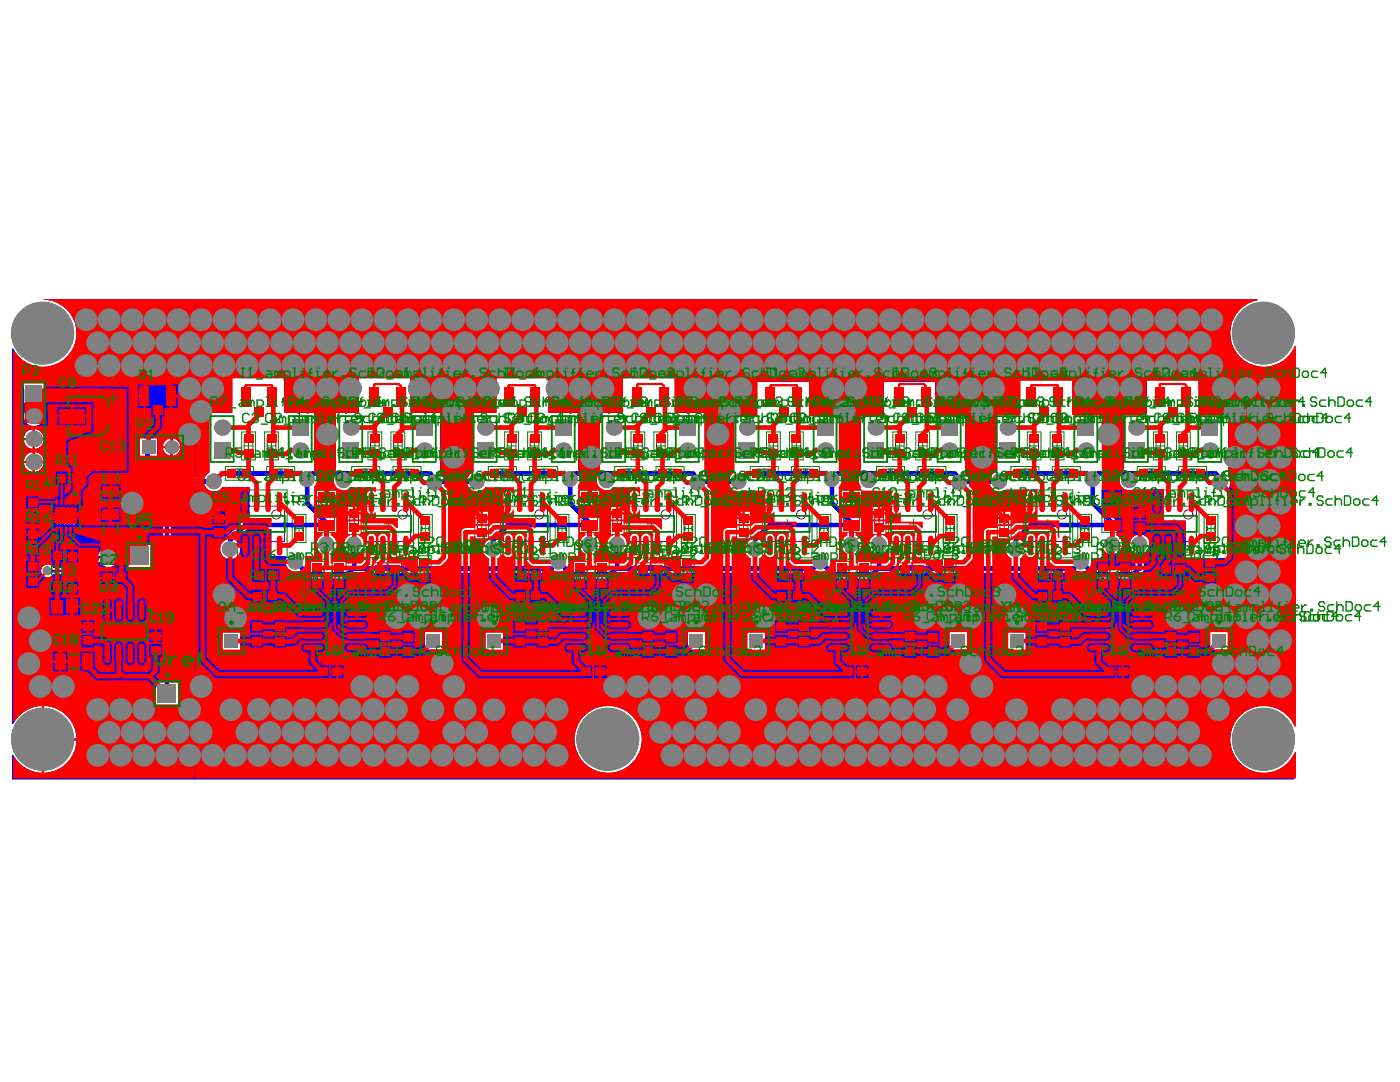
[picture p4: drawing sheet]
<svg xmlns="http://www.w3.org/2000/svg" width="279mm" height="216mm" viewBox="0 0 279 216" stroke-linecap="round" stroke-linejoin="round" font-family="sans-serif">
<g fill="none" stroke="#008000" stroke-width=".2">
<path d="M5.1 99h2.8v5.6h-2.8zM9.3 99h7.8v7.8h-7.8zM11 94h5.6v2.8h-5.6zM13 95.4h1.7M13.8 94.5v1.8M20 91.2h4.2v8.4h-4.2zM21.2 95.4h1.8M22.1 94.5v1.8M45 93.1h5.6v2.7h-5.6zM46.9 94.5h1.7M47.4 97.8h9.9v13.5h-9.9zM47.8 93.6v1.7"/>
<path d="M48.2 86.2h2.8v5.6h-2.8zM48.7 89h1.8M49.6 88.1v1.7M52.8 86.2h2.8v5.6h-2.8zM53.2 93.1h5.6v2.7h-5.6zM53.3 89h1.8M54.2 88.1v1.7M55.1 94.5h1.8M56 93.6v1.7M63.1 97.8h4.2v8.4h-4.2zM70.2 93.1h5.6v2.7h-5.6zM72.1 94.5h1.8"/>
<path d="M72.6 97.8h9.9v13.5h-9.9zM73 93.6v1.7M73.4 86.2h2.8v5.6h-2.8zM73.9 89h1.8M74.8 88.1v1.7M78 86.2h2.8v5.6h-2.8zM78.4 93.1h5.6v2.7h-5.6zM78.5 89h1.8M79.4 88.1v1.7M80.4 94.5h1.7M81.2 93.6v1.7M97.5 93.1h5.6v2.7h-5.6z"/>
<path d="M99.4 94.5h1.7M99.9 97.8h9.9v13.5h-9.9zM100.3 93.6v1.7M100.7 86.2h2.8v5.6h-2.8zM101.2 89h1.8M102.1 88.1v1.7M105.3 86.2h2.7v5.6h-2.7zM105.7 93.1h5.6v2.7h-5.6zM105.8 89h1.7M106.7 88.1v1.7M107.6 94.5h1.8M108.5 93.6v1.7"/>
<path d="M115.6 97.8h4.1v8.4h-4.1zM122.7 93.1h5.6v2.7h-5.6zM124.6 94.5h1.7M125.1 97.8h9.9v13.5h-9.9zM125.5 93.6v1.7M125.9 86.2h2.8v5.6h-2.8zM126.4 89h1.8M127.3 88.1v1.7M130.5 86.2h2.8v5.6h-2.8zM130.9 93.1h5.6v2.7h-5.6zM131 89h1.8M131.9 88.1v1.7"/>
<path d="M132.8 94.5h1.8M133.7 93.6v1.7M149.7 93.1h5.6v2.7h-5.6zM151.6 94.5h1.8M152.1 97.8h10v13.5h-10zM152.5 93.6v1.7M153 86.2h2.7v5.6h-2.7zM153.5 89h1.7M154.3 88.1v1.7M157.6 86.2h2.7v5.6h-2.7zM158 93.1h5.6v2.7h-5.6zM158.1 89h1.7"/>
<path d="M158.9 88.1v1.7M159.9 94.5h1.7M160.8 93.6v1.7M167.9 97.8h4.1v8.4h-4.1zM174.9 93.1h5.6v2.7h-5.6zM176.9 94.5h1.7M177.4 97.8h9.9v13.5h-9.9zM177.7 93.6v1.7M178.2 86.2h2.7v5.6h-2.7zM178.7 89h1.7M179.6 88.1v1.7M182.8 86.2h2.7v5.6h-2.7z"/>
<path d="M183.2 93.1h5.6v2.7h-5.6zM183.3 89h1.7M184.1 88.1v1.7M185.1 94.5h1.8M186 93.6v1.7M201.8 93.1h5.5v2.7h-5.5zM203.7 94.5h1.7M204.2 97.8h9.9v13.5h-9.9zM204.5 93.6v1.7M205 86.2h2.8v5.6h-2.8zM205.5 89h1.8M206.4 88.1v1.7"/>
<path d="M209.6 86.2h2.7v5.6h-2.7zM210 93.1h5.6v2.7h-5.6zM210.1 89h1.7M211 88.1v1.7M211.9 94.5h1.8M212.8 93.6v1.7M219.9 97.8h4.1v8.4h-4.1zM227 93.1h5.6v2.7h-5.6zM228.9 94.5h1.7M229.4 97.8h9.9v13.5h-9.9zM229.8 93.6v1.7M230.2 86.2h2.8v5.6h-2.8z"/>
<path d="M230.7 89h1.8M231.6 88.1v1.7M234.8 86.2h2.8v5.6h-2.8zM235.2 93.1h5.6v2.7h-5.6zM235.3 89h1.7M236.2 88.1v1.7M237.1 94.5h1.8M238 93.6v1.7M5.1 105.4h2.8v5.6h-2.8zM5.1 111.8h2.8v5.6h-2.8zM5.6 108.2h1.8M5.6 114.6h1.8"/>
<path d="M5.6 101.8h1.8M6.5 100.9v1.8M6.5 107.3v1.8M6.5 113.7v1.8M9.8 119.2h6.3v3.6h-6.3zM10.1 109.6h5.6v2.7h-5.6zM10.1 116h5.6v2.7h-5.6zM12.1 117.3h1.7M12.1 110.9h1.7M12.2 102.9h1.9M12.9 110.1v1.7M12.9 116.5v1.7"/>
<path d="M13.2 102v1.8M19.9 119.3h9.9v13.5h-9.9zM20 113.9h5.6v2.8h-5.6zM20 101.2h4.2v8.5h-4.2zM21.2 105.4h1.8M21.9 115.3h1.8M22.1 104.5v1.9M22.8 114.4v1.8M42.3 102h2.7v5.6h-2.7zM42.8 104.8h1.7M43.6 103.9v1.7M50 117.6h5.6v2.7h-5.6z"/>
<path d="M50.2 113.5h5.6v2.7h-5.6zM51.4 104.5h1.9M51.9 118.9h1.8M52.2 114.8h1.7M52.4 103.6v1.8M52.8 118.1v1.7M53 114v1.7M58.3 102.7h2.8v5.5h-2.8zM58.8 105.4h1.8M59.7 104.6v1.7M62 112h2.7v5.6h-2.7zM62.5 114.8h1.7"/>
<path d="M63.4 114v1.7M64.3 102h1.8M65.2 101.1v1.8M66.3 112h2.8v5.6h-2.8zM66.8 114.8h1.8M67.7 114v1.7M69.3 101.1h2.8v5.5h-2.8zM69.8 103.8h1.8M70.7 103v1.7M74.5 112.3h5.6v2.8h-5.6zM76.5 113.7h1.7M76.6 104.5h1.9"/>
<path d="M77.3 112.8v1.8M77.6 103.6v1.8M83.3 110.9h2.7v5.6h-2.7zM83.5 102.7h2.8v5.5h-2.8zM83.8 113.7h1.7M84 105.4h1.8M84.7 112.8v1.8M84.9 104.6v1.7M94.8 102h2.7v5.6h-2.7zM95.3 104.8h1.7M96.1 103.9v1.7M102.5 117.6h5.6v2.7h-5.6z"/>
<path d="M102.7 113.5h5.6v2.7h-5.6zM103.9 104.5h1.9M104.4 118.9h1.8M104.7 114.8h1.7M104.8 103.6v1.8M105.3 118.1v1.7M105.5 114v1.7M110.8 102.7h2.8v5.5h-2.8zM111.3 105.4h1.7M112.2 104.6v1.7M114.5 112h2.7v5.6h-2.7zM115 114.8h1.7"/>
<path d="M115.8 114v1.7M116.8 102h1.8M117.7 101.1v1.8M118.8 112h2.8v5.6h-2.8zM119.3 114.8h1.8M120.2 114v1.7M121.8 101.1h2.8v5.5h-2.8zM122.3 103.8h1.7M123.2 103v1.7M127 112.3h5.6v2.8h-5.6zM129 113.7h1.7M129.1 104.5h1.9"/>
<path d="M129.8 112.8v1.8M130.1 103.6v1.8M135.8 110.9h2.7v5.6h-2.7zM136 102.7h2.8v5.5h-2.8zM136.3 113.7h1.7M136.5 105.4h1.8M137.2 112.8v1.8M137.4 104.6v1.7M147 102h2.8v5.6h-2.8zM147.5 104.8h1.8M148.4 103.9v1.7M154.8 117.6h5.6v2.7h-5.6z"/>
<path d="M155 113.5h5.6v2.7h-5.6zM156.2 104.5h1.8M156.7 118.9h1.7M156.9 114.8h1.8M157.1 103.6v1.8M157.6 118.1v1.7M157.8 114v1.7M163.1 102.7h2.7v5.5h-2.7zM163.6 105.4h1.7M164.4 104.6v1.7M166.7 112h2.8v5.6h-2.8zM167.2 114.8h1.8"/>
<path d="M168.1 114v1.7M169 102h1.9M169.9 101.1v1.8M171.1 112h2.7v5.6h-2.7zM171.6 114.8h1.7M172.5 114v1.7M174.1 101.1h2.7v5.5h-2.7zM174.6 103.8h1.7M175.4 103v1.7M179.3 112.3h5.6v2.8h-5.6zM181.2 113.7h1.8M181.4 104.5h1.8"/>
<path d="M182.1 112.8v1.8M182.3 103.6v1.8M188 110.9h2.8v5.6h-2.8zM188.3 102.7h2.7v5.5h-2.7zM188.5 113.7h1.8M188.8 105.4h1.7M189.4 112.8v1.8M189.6 104.6v1.7M199 102h2.8v5.6h-2.8zM199.5 104.8h1.8M200.4 103.9v1.7M206.8 117.6h5.6v2.7h-5.6z"/>
<path d="M207 113.5h5.6v2.7h-5.6zM208.2 104.5h1.8M208.7 118.9h1.8M208.9 114.8h1.8M209.1 103.6v1.8M209.6 118.1v1.7M209.8 114v1.7M215.1 102.7h2.7v5.5h-2.7zM215.6 105.4h1.7M216.5 104.6v1.7M218.8 112h2.7v5.6h-2.7zM219.3 114.8h1.7"/>
<path d="M220.1 114v1.7M221 102h1.9M222 101.1v1.8M223.1 112h2.8v5.6h-2.8zM223.6 114.8h1.8M224.5 114v1.7M226.1 101.1h2.7v5.5h-2.7zM226.6 103.8h1.7M227.5 103v1.7M231.3 112.3h5.6v2.8h-5.6zM233.2 113.7h1.8M233.4 104.5h1.9"/>
<path d="M234.1 112.8v1.8M234.3 103.6v1.8M240.1 110.9h2.7v5.6h-2.7zM240.3 102.7h2.8v5.5h-2.8zM240.6 113.7h1.7M240.8 105.4h1.7M241.4 112.8v1.8M241.7 104.6v1.7M10.5 129.9h8.5v4.1h-8.5zM12 121h1.8M12.9 120.1v1.8M13.8 132h1.9"/>
<path d="M14.8 131.1v1.8M16.1 123.7h2.8v5.6h-2.8zM16.6 126.5h1.8M17.5 125.6v1.8M23.9 126h1.9M24.8 125.1v1.8M29.7 125.5h2.7v5.6h-2.7zM30.2 128.3h1.7M31 127.5v1.7M49.8 123.7h2.8v5.6h-2.8zM50.3 126.5h1.8M51.2 125.6v1.8"/>
<path d="M54.4 123.7h2.8v5.6h-2.8zM54.9 126.5h1.8M55.8 125.6v1.8M60 120.9h13.6v9.8h-13.6zM63.1 132.7h5.6v2.7h-5.6zM65 134h1.7M65.9 125.8h1.8M65.9 133.2v1.7M66.8 124.9v1.8M75.5 125.8h2.8v5.5h-2.8zM76 128.6h1.7M76.9 127.7v1.7"/>
<path d="M80.1 125.8h2.7v5.5h-2.7zM80.6 128.6h1.7M81.5 127.7v1.7M102.3 123.7h2.8v5.6h-2.8zM102.8 126.5h1.8M103.7 125.6v1.8M106.9 123.7h2.8v5.6h-2.8zM107.4 126.5h1.7M108.3 125.6v1.8M112.5 120.9h13.6v9.8h-13.6zM115.6 132.7h5.6v2.7h-5.6zM117.5 134h1.7"/>
<path d="M118.4 125.8h1.8M118.4 133.2v1.7M119.3 124.9v1.8M128 125.8h2.7v5.5h-2.7zM128.5 128.6h1.7M129.4 127.7v1.7M132.6 125.8h2.7v5.5h-2.7zM133.1 128.6h1.7M133.9 127.7v1.7M154.6 123.7h2.7v5.6h-2.7zM155.1 126.5h1.7M156 125.6v1.8"/>
<path d="M159.2 123.7h2.7v5.6h-2.7zM159.7 126.5h1.7M160.5 125.6v1.8M164.8 120.9h13.5v9.8h-13.5zM167.8 132.7h5.6v2.7h-5.6zM169.8 134h1.7M170.6 125.8h1.9M170.6 133.2v1.7M171.5 124.9v1.8M180.3 125.8h2.7v5.5h-2.7zM180.8 128.6h1.7M181.6 127.7v1.7"/>
<path d="M184.8 125.8h2.8v5.5h-2.8zM185.3 128.6h1.8M186.2 127.7v1.7M206.6 123.7h2.8v5.6h-2.8zM207.1 126.5h1.8M208 125.6v1.8M211.2 123.7h2.7v5.6h-2.7zM211.7 126.5h1.7M212.6 125.6v1.8M216.8 120.9h13.6v9.8h-13.6zM219.9 132.7h5.6v2.7h-5.6zM221.8 134h1.7"/>
<path d="M222.7 125.8h1.8M222.7 133.2v1.7M223.6 124.9v1.8M232.3 125.8h2.7v5.5h-2.7zM232.8 128.6h1.7M233.7 127.7v1.7M236.9 125.8h2.7v5.5h-2.7zM237.4 128.6h1.7M238.2 127.7v1.7"/>
</g>
<g fill="none" stroke="#800080" stroke-width=".2">
<path d="M12.3 94.5h3.1v1.8h-3.1zM20.5 92.4h3.2v6h-3.2zM46.3 93.6h3v1.7h-3zM48.7 87.4h1.8v3.1h-1.8zM53.3 87.4h1.8v3.1h-1.8zM54.5 93.6h3v1.7h-3zM63.6 99h3.1v6h-3.1zM71.5 93.6h3v1.7h-3zM73.9 87.4h1.8v3.1h-1.8zM78.5 87.4h1.8v3.1h-1.8zM79.7 93.6h3v1.7h-3zM98.7 93.6h3.1v1.7h-3.1z"/>
<path d="M101.2 87.4h1.8v3.1h-1.8zM105.8 87.4h1.7v3.1h-1.7zM107 93.6h3v1.7h-3zM116.1 99h3.1v6h-3.1zM124 93.6h3v1.7h-3zM126.4 87.4h1.8v3.1h-1.8zM131 87.4h1.8v3.1h-1.8zM132.2 93.6h3v1.7h-3zM151 93.6h3v1.7h-3zM153.5 87.4h1.7v3.1h-1.7zM158.1 87.4h1.7v3.1h-1.7zM159.3 93.6h3v1.7h-3z"/>
<path d="M168.4 99h3.1v6h-3.1zM176.2 93.6h3v1.7h-3zM178.7 87.4h1.7v3.1h-1.7zM183.3 87.4h1.7v3.1h-1.7zM184.5 93.6h3v1.7h-3zM203 93.6h3.1v1.7h-3.1zM205.5 87.4h1.8v3.1h-1.8zM210.1 87.4h1.7v3.1h-1.7zM211.3 93.6h3v1.7h-3zM220.4 99h3.1v6h-3.1zM228.2 93.6h3.1v1.7h-3.1zM230.7 87.4h1.8v3.1h-1.8z"/>
<path d="M235.3 87.4h1.7v3.1h-1.7zM236.5 93.6h3v1.7h-3zM5.6 100.3h1.8v3h-1.8zM5.6 106.7h1.8v3h-1.8zM5.6 113.1h1.8v3h-1.8zM10.4 100.1h5.6v5.6h-5.6zM11 119.7h3.9v2.6h-3.9zM11.4 110.1h3v1.7h-3zM11.4 116.5h3v1.7h-3zM20.5 102.4h3.2v6.1h-3.2zM21.2 114.4h3.1v1.8h-3.1zM42.8 103.2h1.7v3.1h-1.7z"/>
<path d="M48 101h8.8v7.1h-8.8zM51.3 118.1h3v1.7h-3zM51.5 114h3.1v1.7h-3.1zM58.8 103.9h1.8v3.1h-1.8zM62.5 113.3h1.7v3h-1.7zM66.8 113.3h1.8v3h-1.8zM69.8 102.3h1.8v3.1h-1.8zM73.2 101h8.8v7.1h-8.8zM75.8 112.8h3.1v1.8h-3.1zM83.8 112.2h1.7v3h-1.7zM84 103.9h1.8v3.1h-1.8zM95.3 103.2h1.7v3.1h-1.7z"/>
<path d="M100.4 101h8.8v7.1h-8.8zM103.8 118.1h3v1.7h-3zM104 114h3.1v1.7h-3.1zM111.3 103.9h1.7v3.1h-1.7zM115 113.3h1.7v3h-1.7zM119.3 113.3h1.8v3h-1.8zM122.3 102.3h1.7v3.1h-1.7zM125.7 101h8.8v7.1h-8.8zM128.3 112.8h3.1v1.8h-3.1zM136.3 112.2h1.7v3h-1.7zM136.5 103.9h1.8v3.1h-1.8zM147.5 103.2h1.8v3.1h-1.8z"/>
<path d="M152.7 101h8.8v7.1h-8.8zM156 118.1h3.1v1.7h-3.1zM156.2 114h3.1v1.7h-3.1zM163.6 103.9h1.7v3.1h-1.7zM167.2 113.3h1.8v3h-1.8zM171.6 113.3h1.7v3h-1.7zM174.6 102.3h1.7v3.1h-1.7zM177.9 101h8.8v7.1h-8.8zM180.5 112.8h3.1v1.8h-3.1zM188.5 112.2h1.8v3h-1.8zM188.8 103.9h1.7v3.1h-1.7zM199.5 103.2h1.8v3.1h-1.8z"/>
<path d="M204.7 101h8.8v7.1h-8.8zM208.1 118.1h3v1.7h-3zM208.3 114h3.1v1.7h-3.1zM215.6 103.9h1.7v3.1h-1.7zM219.3 113.3h1.7v3h-1.7zM223.6 113.3h1.8v3h-1.8zM226.6 102.3h1.7v3.1h-1.7zM229.9 101h8.8v7.1h-8.8zM232.6 112.8h3.1v1.8h-3.1zM240.6 112.2h1.7v3h-1.7zM240.8 103.9h1.7v3.1h-1.7zM11.7 130.4h6.1v3.1h-6.1z"/>
<path d="M16.6 124.9h1.8v3.1h-1.8zM20.4 122.5h8.8v7.1h-8.8zM30.2 126.8h1.7v3.1h-1.7zM50.3 124.9h1.8v3.1h-1.8zM54.9 125h1.8v3h-1.8zM63.2 121.3h7.2v9h-7.2zM64.3 133.2h3.1v1.7h-3.1zM76 127h1.7v3.1h-1.7zM80.6 127h1.7v3.1h-1.7zM102.8 124.9h1.8v3.1h-1.8zM107.4 125h1.7v3h-1.7zM115.7 121.3h7.2v9h-7.2z"/>
<path d="M116.8 133.2h3.1v1.7h-3.1zM128.5 127h1.7v3.1h-1.7zM133.1 127h1.7v3.1h-1.7zM155.1 124.9h1.7v3.1h-1.7zM159.7 125h1.7v3h-1.7zM167.9 121.3h7.3v9h-7.3zM169.1 133.2h3.1v1.7h-3.1zM180.8 127h1.7v3.1h-1.7zM185.3 127h1.8v3.1h-1.8zM207.1 124.9h1.8v3.1h-1.8zM211.7 125h1.7v3h-1.7zM219.9 121.3h7.3v9h-7.3z"/>
<path d="M221.1 133.2h3.1v1.7h-3.1zM232.8 127h1.7v3.1h-1.7zM237.4 127h1.7v3.1h-1.7z"/>
<circle cx="14.3" cy="101.8" r=".92"/>
<circle cx="55.1" cy="102.7" r=".92"/>
<circle cx="80.4" cy="102.7" r=".92"/>
<circle cx="107.6" cy="102.7" r=".92"/>
<circle cx="132.9" cy="102.7" r=".92"/>
<circle cx="159.9" cy="102.7" r=".92"/>
<circle cx="185.1" cy="102.7" r=".92"/>
<circle cx="211.9" cy="102.7" r=".92"/>
<circle cx="237.1" cy="102.7" r=".92"/>
<circle cx="27.6" cy="124.2" r=".92"/>
<circle cx="68.8" cy="128.7" r=".92"/>
<circle cx="121.3" cy="128.7" r=".92"/>
<circle cx="173.5" cy="128.7" r=".92"/>
<circle cx="225.5" cy="128.7" r=".92"/>
</g>
<path d="M8.6 59.8l242.3-.1 .1 .2a6.7 6.7 0 0 0-4.1 10.6 6.7 6.7 0 0 0 11.3-1l.2 .1v74.8l-.2 .1a6.7 6.7 0 0 0-10.2-2.2 6.7 6.7 0 0 0 0 10.4 6.7 6.7 0 0 0 10.2-2.1h.2v4.7l-.2 .2h-255.8v-4.9h.2a6.7 6.7 0 0 0 5.7 3.6v-13.3a6.8 6.8 0 0 0-5.7 3.6l-.2-.1v-74.8l.2-.1a6.7 6.7 0 0 0 11.7 .5 6.7 6.7 0 0 0-5.7-10.2zM4.8 76.5v3.9h3.9v-3.9zM4.7 83.1a2 2 0 0 0 4 0 2 2 0 0 0-4 0zM7 85.6v1.8h1.7a1.9 1.9 0 0 0-1.7-1.8zM5.3 86.2l-.3 .4-.2 .8h1.7v-1.8l-.8 .3zM34.5 87.5v1.5h1.4a1.58 1.58 0 0 0-1.4-1.5zM33 88l-.5 1h1.5v-1.5zM7 87.8v1.8a1.9 1.9 0 0 0 1.7-1.8zM4.8 87.8a1.9 1.9 0 0 0 1.7 1.8v-1.8zM34.5 89.4v1.5a1.58 1.58 0 0 0 1.4-1.5zM32.5 89.4a1.58 1.58 0 0 0 1.5 1.5v-1.5zM7 90.2v1.8h1.7a1.9 1.9 0 0 0-1.7-1.8zM5.3 90.8l-.3 .4-.2 .8h1.7v-1.8l-.8 .2zM27.9 87.5v3.4h.7l.1 4.1 3.8 4v37.2h-1.4v4.4h4.4v-4.4h-1.3v-37.2l2-2.1h4.7a1.95 1.95 0 0 0 3.4 .3h5.5v6.2h4.4v.5l-5.6 .1-3.3 3.1-.2 .6a1.98 1.98 0 0 0-.9 2.9 1.98 1.98 0 0 0 3 .4 1.98 1.98 0 0 0-.1-3v-.2l2.2-2.2h4.9v5.3h2.9l.2 .2a1.99 1.99 0 0 0 .2 2.3 1.99 1.99 0 0 0 2.2 .6l1.2 1.2 .6 .2h7.8l.6-.2 .9-.9h39.3l.3-.1 .4-.3 .7 .1h.7l1.2 1.2 .6 .2h7.8l.6-.2 .9-.9h39.1l.3-.1 .4-.3 .6 .1h.7l1.3 1.2 .6 .2h7.8l.6-.2 .9-.9h38.8l.3-.1 .4-.3 .7 .1h.7l1.2 1.2 .6 .2h7.8l.6-.2 .9-.9a.8 .8 0 0 0 .7-.8v-3.1a1.97 1.97 0 0 0 .7-3 1.97 1.97 0 0 0-3.1 0 1.97 1.97 0 0 0 .7 3v2.5l-.9 .9h-7l-1-1v-1.2l.1-.2h1.6l.5-.5v-1.5h.2a1.98 1.98 0 0 0 3.2 .7 1.98 1.98 0 0 0-.5-3.2l-.1-2.9-2.8-2.9v-4.8l.3-1h3.1l.2 .2a1.83 1.83 0 0 0 .8 1.9v.3l1.1 .1 .7-.1h6.2v6.1h4.3v7.6h8.1l.4-.5v-13.5a1.97 1.97 0 0 0 0-2.2v-12.2l-.2-.2h-5.7v-6.9h-10.4v6.9h-4.5v10.8h-4.4v-10.6l-.2-.2h-5.8v-6.9h-10.3v6.9h-4.6v11.3a1.67 1.67 0 0 0-1.3 1.1h-4.6l-.5-.5v-11.4l-.2-.3h-5.7v-6.8h-10.3v6.8h-4.6v10.6h-4.4v-10.3l-.2-.3h-5.7v-6.8h-10.4v6.8h-4.5v11.3l-.5 .4-.4 .5h-4.8l-.3-.3v-12.3l-.2-.3h-5.8v-6.8h-10.3v6.8h-4.6v11.3h-4.3v-11l-.2-.3h-5.8v-6.8h-10.3v6.8h-4.6v11.9a1.54 1.54 0 0 0-1.1 1h-5l-.5-.5v-12.1l-.3-.3h-5.7v-6.8h-10.3v6.8h-4.6v11.3h-4.3v-11l-.3-.3h-5.7v-6.8h-10.3v6.8h-4.6v12l-.5 .4-.4 .5-5.4 .1-2 2h-.3l-2.9-3v-3.4h1.1v-3.4zM7 92.4v1.7a1.9 1.9 0 0 0 1.7-1.7zM4.8 92.4a1.9 1.9 0 0 0 1.7 1.7v-1.7zM11.1 101.4l-.2 .5h.7v-.8zM14.7 101.1v.8h.7l-.3-.5zM12 101.1v1h-.2v.2h-.9l.2 .5-.2 .7h.9v.3h.2v.9l.5-.3 .4 .3v-.9h.5v.9l.4-.2 .4 .2v-.9h.2v-.3h1l-.3-.4 .3-.8h-1v-.2h-.2v-1l-.4 .3-.4-.3v1h-.5v-1l-.4 .3zM10.9 104l.2 .4 .5 .3v-.7zM14.7 104v.7l.4-.3 .3-.4zM25.6 108.7v4.4h4.4v-4.4zM8.6 113a1.29 1.29 0 0 0 .1 1.9 1.29 1.29 0 0 0 1.9-.4h6.7l2.4-2.4 .2 .1a1.98 1.98 0 0 0 3.1 .5 1.98 1.98 0 0 0-.3-3.1 1.98 1.98 0 0 0-2.9 1l-.4 .2-2.6 2.5h-6.2a1.32 1.32 0 0 0-2-.3zM241.5 126.1v3.5h3.5v-3.5zM189.5 126.1v3.5h3.5v-3.5zM137.3 126.1v3.5h3.4v-3.5zM84.8 126.1v3.5h3.4v-3.5zM201.2 126.2v3.4h3.5v-3.4zM149.2 126.2v3.4h3.5v-3.4zM96.9 126.2v3.4h3.5v-3.4zM44.4 126.2v3.4h3.5v-3.4zM8.8 140.9v6.4h6.5a6.7 6.7 0 0 0-6.5-6.4zM8.8 147.8v6.4a6.7 6.7 0 0 0 6.5-6.4zM114.7 147.6a6.7 6.7 0 0 0 13.4 0 6.7 6.7 0 0 0-13.4 0z" fill="#00f"/>
<g fill="none" stroke="#00f" stroke-width=".92">
<path d="M29.7 89.2l-.3 .2v5.3l3.9 3.9M33.3 98.6v39.8M60.1 94.5h-15.8l-1.6 1.6h-6.9l-2.5 2.5M61.3 96.1v4.3l3.9 3.9M86.7 95.4l-.9-.9h-23.4l-1.1 1.1M112.6 94.5h-15.8l-1.6 1.6h-8.2M113.8 96.1v4.3l3.9 3.9M139.2 95.4l-.9-.9h-23.4l-1.1 1.1M164.9 94.5h-15.8l-1.6 1.6h-8M166 96.1v4.3l3.9 3.9M191.5 95.4l-.9-.9h-23.4l-1.2 1.1M216.9 94.5h-15.8l-1.6 1.6h-7.8"/>
<path d="M218.1 96.1v4.3l3.9 3.9M243.5 95.4l-.9-.9h-23.4l-1.1 1.1M45.9 107.7l3-2.9h16.3v3.9M59 112.1l2.5 2.5h7.8l1.2-1.1h39.6M70.7 108.7v4.8M98.4 107.7l3-2.9h16.3v3.9M111.5 112.1l2.5 2.5h7.8l1.1-1.1h39.5M123.2 108.7v4.8M150.7 107.7l3-2.9h16.2v3.9M163.7 112.1l2.6 2.5h7.8l1.1-1.1h39.2M175.4 108.7v4.8M202.7 107.7l3-2.9h16.3v3.9"/>
<path d="M227.5 108.7v4.8h-.3l-1.1 1.1h-7.8l-2.5-2.5"/>
</g>
<path d="M21.6 111.2h-1.8l-2.7 2.7h-7.6" fill="none" stroke="#00f" stroke-width=".46"/>
<g fill="#808080">
<circle cx="58.9" cy="112.1" r="1.58"/>
<circle cx="68.6" cy="95.8" r="1.58"/>
<circle cx="61.2" cy="95.6" r="1.58"/>
<circle cx="70.6" cy="108.6" r="1.58"/>
<circle cx="42.7" cy="96" r="1.58"/>
<circle cx="65.1" cy="108.6" r="1.58"/>
<circle cx="45.9" cy="109.5" r="1.58"/>
<circle cx="9.4" cy="113.9" r=".89"/>
<circle cx="21.6" cy="111.1" r="1.58"/>
<circle cx="11.7" cy="102.1" r=".57"/>
<circle cx="11.7" cy="103.7" r=".57"/>
<circle cx="13.1" cy="102.1" r=".57"/>
<circle cx="13.1" cy="103.7" r=".57"/>
<circle cx="14.4" cy="103.7" r=".57"/>
<circle cx="14.4" cy="102.1" r=".57"/>
<circle cx="86.7" cy="96.3" r="1.58"/>
<circle cx="8.5" cy="147.5" r="6.3"/>
<circle cx="252.2" cy="147.5" r="6.3"/>
<circle cx="121.3" cy="147.5" r="6.3"/>
<circle cx="8.5" cy="66.5" r="6.3"/>
<circle cx="252.2" cy="66.5" r="6.3"/>
<circle cx="46.1" cy="141.6" r="2.27"/>
<circle cx="86.4" cy="141.6" r="2.27"/>
<circle cx="98.4" cy="109.5" r="1.58"/>
<circle cx="117.6" cy="108.6" r="1.58"/>
<circle cx="95.1" cy="96" r="1.58"/>
<circle cx="113.7" cy="95.6" r="1.58"/>
<circle cx="139.2" cy="96.3" r="1.58"/>
<circle cx="121" cy="95.8" r="1.58"/>
<circle cx="111.4" cy="112.1" r="1.58"/>
<circle cx="123.1" cy="108.6" r="1.58"/>
<circle cx="138.9" cy="141.6" r="2.27"/>
<circle cx="98.6" cy="141.6" r="2.27"/>
<circle cx="150.6" cy="109.5" r="1.58"/>
<circle cx="169.9" cy="108.6" r="1.58"/>
<circle cx="147.4" cy="96" r="1.58"/>
<circle cx="166" cy="95.6" r="1.58"/>
<circle cx="191.4" cy="96.3" r="1.58"/>
<circle cx="173.3" cy="95.8" r="1.58"/>
<circle cx="163.7" cy="112.1" r="1.58"/>
<circle cx="175.4" cy="108.6" r="1.58"/>
<circle cx="191.1" cy="141.6" r="2.27"/>
<circle cx="150.8" cy="141.6" r="2.27"/>
<circle cx="202.6" cy="109.5" r="1.58"/>
<circle cx="221.9" cy="108.6" r="1.58"/>
<circle cx="199.4" cy="96" r="1.58"/>
<circle cx="218" cy="95.6" r="1.58"/>
<circle cx="243.4" cy="96.3" r="1.58"/>
<circle cx="225.3" cy="95.8" r="1.58"/>
<circle cx="215.7" cy="112.1" r="1.58"/>
<circle cx="227.4" cy="108.6" r="1.58"/>
<circle cx="243.2" cy="141.6" r="2.27"/>
<circle cx="202.9" cy="141.6" r="2.27"/>
<circle cx="8" cy="137" r="2.27"/>
<circle cx="5.8" cy="132.4" r="2.27"/>
<circle cx="8" cy="127.8" r="2.27"/>
<circle cx="5.8" cy="123.3" r="2.27"/>
<circle cx="12.6" cy="137" r="2.27"/>
<circle cx="17.2" cy="72.9" r="2.27"/>
<circle cx="17.2" cy="63.8" r="2.27"/>
<circle cx="19.5" cy="150.7" r="2.27"/>
<circle cx="21.8" cy="146.1" r="2.27"/>
<circle cx="19.5" cy="141.6" r="2.27"/>
<circle cx="21.8" cy="72.9" r="2.27"/>
<circle cx="19.5" cy="68.4" r="2.27"/>
<circle cx="21.8" cy="63.8" r="2.27"/>
<circle cx="24.1" cy="150.7" r="2.27"/>
<circle cx="26.4" cy="146.1" r="2.27"/>
<circle cx="24.1" cy="141.6" r="2.27"/>
<circle cx="26.4" cy="100.4" r="2.27"/>
<circle cx="26.4" cy="72.9" r="2.27"/>
<circle cx="24.1" cy="68.4" r="2.27"/>
<circle cx="26.4" cy="63.8" r="2.27"/>
<circle cx="28.7" cy="150.7" r="2.27"/>
<circle cx="31" cy="146.1" r="2.27"/>
<circle cx="28.7" cy="141.6" r="2.27"/>
<circle cx="31" cy="72.9" r="2.27"/>
<circle cx="28.7" cy="68.4" r="2.27"/>
<circle cx="31" cy="63.8" r="2.27"/>
<circle cx="33.3" cy="150.7" r="2.27"/>
<circle cx="35.6" cy="146.1" r="2.27"/>
<circle cx="35.6" cy="72.9" r="2.27"/>
<circle cx="33.3" cy="68.4" r="2.27"/>
<circle cx="35.6" cy="63.8" r="2.27"/>
<circle cx="37.8" cy="150.7" r="2.27"/>
<circle cx="40.1" cy="146.1" r="2.27"/>
<circle cx="37.8" cy="141.6" r="2.27"/>
<circle cx="40.1" cy="137" r="2.27"/>
<circle cx="40.1" cy="100.4" r="2.27"/>
<circle cx="37.8" cy="86.7" r="2.27"/>
<circle cx="40.1" cy="82.1" r="2.27"/>
<circle cx="37.8" cy="77.5" r="2.27"/>
<circle cx="40.1" cy="72.9" r="2.27"/>
<circle cx="37.8" cy="68.4" r="2.27"/>
<circle cx="40.1" cy="63.8" r="2.27"/>
<circle cx="42.4" cy="150.7" r="2.27"/>
<circle cx="44.7" cy="118.7" r="2.27"/>
<circle cx="42.4" cy="77.5" r="2.27"/>
<circle cx="44.7" cy="72.9" r="2.27"/>
<circle cx="42.4" cy="68.4" r="2.27"/>
<circle cx="44.7" cy="63.8" r="2.27"/>
<circle cx="47" cy="150.7" r="2.27"/>
<circle cx="49.3" cy="146.1" r="2.27"/>
<circle cx="47" cy="123.3" r="2.27"/>
<circle cx="49.3" cy="72.9" r="2.27"/>
<circle cx="47" cy="68.4" r="2.27"/>
<circle cx="49.3" cy="63.8" r="2.27"/>
<circle cx="51.6" cy="150.7" r="2.27"/>
<circle cx="53.9" cy="146.1" r="2.27"/>
<circle cx="51.6" cy="141.6" r="2.27"/>
<circle cx="53.9" cy="72.9" r="2.27"/>
<circle cx="51.6" cy="68.4" r="2.27"/>
<circle cx="53.9" cy="63.8" r="2.27"/>
<circle cx="56.2" cy="150.7" r="2.27"/>
<circle cx="58.5" cy="146.1" r="2.27"/>
<circle cx="56.2" cy="141.6" r="2.27"/>
<circle cx="58.5" cy="72.9" r="2.27"/>
<circle cx="56.2" cy="68.4" r="2.27"/>
<circle cx="58.5" cy="63.8" r="2.27"/>
<circle cx="60.8" cy="150.7" r="2.27"/>
<circle cx="63.1" cy="146.1" r="2.27"/>
<circle cx="60.8" cy="141.6" r="2.27"/>
<circle cx="60.8" cy="77.5" r="2.27"/>
<circle cx="63.1" cy="72.9" r="2.27"/>
<circle cx="60.8" cy="68.4" r="2.27"/>
<circle cx="63.1" cy="63.8" r="2.27"/>
<circle cx="65.3" cy="150.7" r="2.27"/>
<circle cx="67.6" cy="146.1" r="2.27"/>
<circle cx="65.3" cy="141.6" r="2.27"/>
<circle cx="65.3" cy="86.7" r="2.27"/>
<circle cx="65.3" cy="77.5" r="2.27"/>
<circle cx="67.6" cy="72.9" r="2.27"/>
<circle cx="65.3" cy="68.4" r="2.27"/>
<circle cx="67.6" cy="63.8" r="2.27"/>
<circle cx="69.9" cy="150.7" r="2.27"/>
<circle cx="72.2" cy="146.1" r="2.27"/>
<circle cx="69.9" cy="141.6" r="2.27"/>
<circle cx="72.2" cy="137" r="2.27"/>
<circle cx="69.9" cy="77.5" r="2.27"/>
<circle cx="72.2" cy="72.9" r="2.27"/>
<circle cx="69.9" cy="68.4" r="2.27"/>
<circle cx="72.2" cy="63.8" r="2.27"/>
<circle cx="74.5" cy="150.7" r="2.27"/>
<circle cx="76.8" cy="146.1" r="2.27"/>
<circle cx="74.5" cy="141.6" r="2.27"/>
<circle cx="76.8" cy="137" r="2.27"/>
<circle cx="76.8" cy="72.9" r="2.27"/>
<circle cx="74.5" cy="68.4" r="2.27"/>
<circle cx="76.8" cy="63.8" r="2.27"/>
<circle cx="79.1" cy="150.7" r="2.27"/>
<circle cx="81.4" cy="146.1" r="2.27"/>
<circle cx="79.1" cy="141.6" r="2.27"/>
<circle cx="81.4" cy="137" r="2.27"/>
<circle cx="79.1" cy="123.3" r="2.27"/>
<circle cx="81.4" cy="118.7" r="2.27"/>
<circle cx="81.4" cy="72.9" r="2.27"/>
<circle cx="79.1" cy="68.4" r="2.27"/>
<circle cx="81.4" cy="63.8" r="2.27"/>
<circle cx="83.7" cy="150.7" r="2.27"/>
<circle cx="83.7" cy="123.3" r="2.27"/>
<circle cx="86" cy="118.7" r="2.27"/>
<circle cx="83.7" cy="77.5" r="2.27"/>
<circle cx="86" cy="72.9" r="2.27"/>
<circle cx="83.7" cy="68.4" r="2.27"/>
<circle cx="86" cy="63.8" r="2.27"/>
<circle cx="88.3" cy="150.7" r="2.27"/>
<circle cx="90.6" cy="146.1" r="2.27"/>
<circle cx="90.6" cy="137" r="2.27"/>
<circle cx="88.3" cy="132.4" r="2.27"/>
<circle cx="88.3" cy="123.3" r="2.27"/>
<circle cx="90.6" cy="91.2" r="2.27"/>
<circle cx="90.6" cy="82.1" r="2.27"/>
<circle cx="88.3" cy="77.5" r="2.27"/>
<circle cx="90.6" cy="72.9" r="2.27"/>
<circle cx="88.3" cy="68.4" r="2.27"/>
<circle cx="90.6" cy="63.8" r="2.27"/>
<circle cx="92.9" cy="150.7" r="2.27"/>
<circle cx="95.1" cy="146.1" r="2.27"/>
<circle cx="92.9" cy="141.6" r="2.27"/>
<circle cx="92.9" cy="77.5" r="2.27"/>
<circle cx="95.1" cy="72.9" r="2.27"/>
<circle cx="92.9" cy="68.4" r="2.27"/>
<circle cx="95.1" cy="63.8" r="2.27"/>
<circle cx="97.4" cy="150.7" r="2.27"/>
<circle cx="97.4" cy="123.3" r="2.27"/>
<circle cx="97.4" cy="77.5" r="2.27"/>
<circle cx="99.7" cy="72.9" r="2.27"/>
<circle cx="97.4" cy="68.4" r="2.27"/>
<circle cx="99.7" cy="63.8" r="2.27"/>
<circle cx="102" cy="150.7" r="2.27"/>
<circle cx="104.3" cy="146.1" r="2.27"/>
<circle cx="104.3" cy="72.9" r="2.27"/>
<circle cx="102" cy="68.4" r="2.27"/>
<circle cx="104.3" cy="63.8" r="2.27"/>
<circle cx="106.6" cy="150.7" r="2.27"/>
<circle cx="108.9" cy="146.1" r="2.27"/>
<circle cx="106.6" cy="141.6" r="2.27"/>
<circle cx="108.9" cy="72.9" r="2.27"/>
<circle cx="106.6" cy="68.4" r="2.27"/>
<circle cx="108.9" cy="63.8" r="2.27"/>
<circle cx="111.2" cy="150.7" r="2.27"/>
<circle cx="111.2" cy="141.6" r="2.27"/>
<circle cx="111.2" cy="77.5" r="2.27"/>
<circle cx="113.5" cy="72.9" r="2.27"/>
<circle cx="111.2" cy="68.4" r="2.27"/>
<circle cx="113.5" cy="63.8" r="2.27"/>
<circle cx="118.1" cy="91.2" r="2.27"/>
<circle cx="118.1" cy="82.1" r="2.27"/>
<circle cx="115.8" cy="77.5" r="2.27"/>
<circle cx="118.1" cy="72.9" r="2.27"/>
<circle cx="115.8" cy="68.4" r="2.27"/>
<circle cx="118.1" cy="63.8" r="2.27"/>
<circle cx="122.7" cy="137" r="2.27"/>
<circle cx="120.4" cy="77.5" r="2.27"/>
<circle cx="122.7" cy="72.9" r="2.27"/>
<circle cx="120.4" cy="68.4" r="2.27"/>
<circle cx="122.7" cy="63.8" r="2.27"/>
<circle cx="127.2" cy="137" r="2.27"/>
<circle cx="127.2" cy="72.9" r="2.27"/>
<circle cx="124.9" cy="68.4" r="2.27"/>
<circle cx="127.2" cy="63.8" r="2.27"/>
<circle cx="131.8" cy="146.1" r="2.27"/>
<circle cx="129.5" cy="141.6" r="2.27"/>
<circle cx="131.8" cy="137" r="2.27"/>
<circle cx="129.5" cy="123.3" r="2.27"/>
<circle cx="131.8" cy="72.9" r="2.27"/>
<circle cx="129.5" cy="68.4" r="2.27"/>
<circle cx="131.8" cy="63.8" r="2.27"/>
<circle cx="134.1" cy="150.7" r="2.27"/>
<circle cx="136.4" cy="146.1" r="2.27"/>
<circle cx="136.4" cy="137" r="2.27"/>
<circle cx="134.1" cy="123.3" r="2.27"/>
<circle cx="136.4" cy="118.7" r="2.27"/>
<circle cx="136.4" cy="72.9" r="2.27"/>
<circle cx="134.1" cy="68.4" r="2.27"/>
<circle cx="136.4" cy="63.8" r="2.27"/>
<circle cx="138.7" cy="150.7" r="2.27"/>
<circle cx="141" cy="146.1" r="2.27"/>
<circle cx="141" cy="137" r="2.27"/>
<circle cx="138.7" cy="123.3" r="2.27"/>
<circle cx="141" cy="118.7" r="2.27"/>
<circle cx="138.7" cy="77.5" r="2.27"/>
<circle cx="141" cy="72.9" r="2.27"/>
<circle cx="138.7" cy="68.4" r="2.27"/>
<circle cx="141" cy="63.8" r="2.27"/>
<circle cx="143.3" cy="150.7" r="2.27"/>
<circle cx="145.6" cy="146.1" r="2.27"/>
<circle cx="145.6" cy="137" r="2.27"/>
<circle cx="143.3" cy="86.7" r="2.27"/>
<circle cx="145.6" cy="82.1" r="2.27"/>
<circle cx="143.3" cy="77.5" r="2.27"/>
<circle cx="145.6" cy="72.9" r="2.27"/>
<circle cx="143.3" cy="68.4" r="2.27"/>
<circle cx="145.6" cy="63.8" r="2.27"/>
<circle cx="147.9" cy="150.7" r="2.27"/>
<circle cx="147.9" cy="77.5" r="2.27"/>
<circle cx="150.2" cy="72.9" r="2.27"/>
<circle cx="147.9" cy="68.4" r="2.27"/>
<circle cx="150.2" cy="63.8" r="2.27"/>
<circle cx="152.4" cy="150.7" r="2.27"/>
<circle cx="154.7" cy="146.1" r="2.27"/>
<circle cx="152.4" cy="123.3" r="2.27"/>
<circle cx="154.7" cy="72.9" r="2.27"/>
<circle cx="152.4" cy="68.4" r="2.27"/>
<circle cx="154.7" cy="63.8" r="2.27"/>
<circle cx="157" cy="150.7" r="2.27"/>
<circle cx="159.3" cy="146.1" r="2.27"/>
<circle cx="157" cy="141.6" r="2.27"/>
<circle cx="159.3" cy="72.9" r="2.27"/>
<circle cx="157" cy="68.4" r="2.27"/>
<circle cx="159.3" cy="63.8" r="2.27"/>
<circle cx="161.6" cy="150.7" r="2.27"/>
<circle cx="163.9" cy="146.1" r="2.27"/>
<circle cx="161.6" cy="141.6" r="2.27"/>
<circle cx="163.9" cy="72.9" r="2.27"/>
<circle cx="161.6" cy="68.4" r="2.27"/>
<circle cx="163.9" cy="63.8" r="2.27"/>
<circle cx="166.2" cy="150.7" r="2.27"/>
<circle cx="168.5" cy="146.1" r="2.27"/>
<circle cx="166.2" cy="141.6" r="2.27"/>
<circle cx="168.5" cy="82.1" r="2.27"/>
<circle cx="166.2" cy="77.5" r="2.27"/>
<circle cx="168.5" cy="72.9" r="2.27"/>
<circle cx="166.2" cy="68.4" r="2.27"/>
<circle cx="168.5" cy="63.8" r="2.27"/>
<circle cx="170.8" cy="150.7" r="2.27"/>
<circle cx="173.1" cy="146.1" r="2.27"/>
<circle cx="170.8" cy="141.6" r="2.27"/>
<circle cx="170.8" cy="77.5" r="2.27"/>
<circle cx="173.1" cy="72.9" r="2.27"/>
<circle cx="170.8" cy="68.4" r="2.27"/>
<circle cx="173.1" cy="63.8" r="2.27"/>
<circle cx="175.4" cy="150.7" r="2.27"/>
<circle cx="177.7" cy="146.1" r="2.27"/>
<circle cx="175.4" cy="141.6" r="2.27"/>
<circle cx="177.7" cy="137" r="2.27"/>
<circle cx="177.7" cy="72.9" r="2.27"/>
<circle cx="175.4" cy="68.4" r="2.27"/>
<circle cx="177.7" cy="63.8" r="2.27"/>
<circle cx="180" cy="150.7" r="2.27"/>
<circle cx="182.2" cy="146.1" r="2.27"/>
<circle cx="180" cy="141.6" r="2.27"/>
<circle cx="182.2" cy="137" r="2.27"/>
<circle cx="182.2" cy="72.9" r="2.27"/>
<circle cx="180" cy="68.4" r="2.27"/>
<circle cx="182.2" cy="63.8" r="2.27"/>
<circle cx="184.5" cy="150.7" r="2.27"/>
<circle cx="186.8" cy="146.1" r="2.27"/>
<circle cx="184.5" cy="141.6" r="2.27"/>
<circle cx="186.8" cy="137" r="2.27"/>
<circle cx="184.5" cy="123.3" r="2.27"/>
<circle cx="186.8" cy="118.7" r="2.27"/>
<circle cx="186.8" cy="72.9" r="2.27"/>
<circle cx="184.5" cy="68.4" r="2.27"/>
<circle cx="186.8" cy="63.8" r="2.27"/>
<circle cx="189.1" cy="150.7" r="2.27"/>
<circle cx="189.1" cy="123.3" r="2.27"/>
<circle cx="191.4" cy="118.7" r="2.27"/>
<circle cx="189.1" cy="77.5" r="2.27"/>
<circle cx="191.4" cy="72.9" r="2.27"/>
<circle cx="189.1" cy="68.4" r="2.27"/>
<circle cx="191.4" cy="63.8" r="2.27"/>
<circle cx="193.7" cy="150.7" r="2.27"/>
<circle cx="196" cy="146.1" r="2.27"/>
<circle cx="196" cy="137" r="2.27"/>
<circle cx="193.7" cy="132.4" r="2.27"/>
<circle cx="193.7" cy="123.3" r="2.27"/>
<circle cx="196" cy="91.2" r="2.27"/>
<circle cx="196" cy="82.1" r="2.27"/>
<circle cx="193.7" cy="77.5" r="2.27"/>
<circle cx="196" cy="72.9" r="2.27"/>
<circle cx="193.7" cy="68.4" r="2.27"/>
<circle cx="196" cy="63.8" r="2.27"/>
<circle cx="198.3" cy="150.7" r="2.27"/>
<circle cx="200.6" cy="146.1" r="2.27"/>
<circle cx="200.6" cy="118.7" r="2.27"/>
<circle cx="198.3" cy="77.5" r="2.27"/>
<circle cx="200.6" cy="72.9" r="2.27"/>
<circle cx="198.3" cy="68.4" r="2.27"/>
<circle cx="200.6" cy="63.8" r="2.27"/>
<circle cx="202.9" cy="150.7" r="2.27"/>
<circle cx="205.2" cy="146.1" r="2.27"/>
<circle cx="202.9" cy="123.3" r="2.27"/>
<circle cx="205.2" cy="72.9" r="2.27"/>
<circle cx="202.9" cy="68.4" r="2.27"/>
<circle cx="205.2" cy="63.8" r="2.27"/>
<circle cx="207.5" cy="150.7" r="2.27"/>
<circle cx="209.8" cy="146.1" r="2.27"/>
<circle cx="209.8" cy="72.9" r="2.27"/>
<circle cx="207.5" cy="68.4" r="2.27"/>
<circle cx="209.8" cy="63.8" r="2.27"/>
<circle cx="212" cy="150.7" r="2.27"/>
<circle cx="214.3" cy="146.1" r="2.27"/>
<circle cx="212" cy="141.6" r="2.27"/>
<circle cx="214.3" cy="72.9" r="2.27"/>
<circle cx="212" cy="68.4" r="2.27"/>
<circle cx="214.3" cy="63.8" r="2.27"/>
<circle cx="216.6" cy="150.7" r="2.27"/>
<circle cx="218.9" cy="146.1" r="2.27"/>
<circle cx="216.6" cy="141.6" r="2.27"/>
<circle cx="216.6" cy="77.5" r="2.27"/>
<circle cx="218.9" cy="72.9" r="2.27"/>
<circle cx="216.6" cy="68.4" r="2.27"/>
<circle cx="218.9" cy="63.8" r="2.27"/>
<circle cx="221.2" cy="150.7" r="2.27"/>
<circle cx="223.5" cy="146.1" r="2.27"/>
<circle cx="221.2" cy="141.6" r="2.27"/>
<circle cx="221.2" cy="86.7" r="2.27"/>
<circle cx="221.2" cy="77.5" r="2.27"/>
<circle cx="223.5" cy="72.9" r="2.27"/>
<circle cx="221.2" cy="68.4" r="2.27"/>
<circle cx="223.5" cy="63.8" r="2.27"/>
<circle cx="225.8" cy="150.7" r="2.27"/>
<circle cx="228.1" cy="146.1" r="2.27"/>
<circle cx="225.8" cy="141.6" r="2.27"/>
<circle cx="228.1" cy="137" r="2.27"/>
<circle cx="225.8" cy="77.5" r="2.27"/>
<circle cx="228.1" cy="72.9" r="2.27"/>
<circle cx="225.8" cy="68.4" r="2.27"/>
<circle cx="228.1" cy="63.8" r="2.27"/>
<circle cx="230.4" cy="150.7" r="2.27"/>
<circle cx="232.7" cy="146.1" r="2.27"/>
<circle cx="230.4" cy="141.6" r="2.27"/>
<circle cx="232.7" cy="137" r="2.27"/>
<circle cx="232.7" cy="72.9" r="2.27"/>
<circle cx="230.4" cy="68.4" r="2.27"/>
<circle cx="232.7" cy="63.8" r="2.27"/>
<circle cx="235" cy="150.7" r="2.27"/>
<circle cx="237.3" cy="146.1" r="2.27"/>
<circle cx="235" cy="141.6" r="2.27"/>
<circle cx="237.3" cy="137" r="2.27"/>
<circle cx="235" cy="123.3" r="2.27"/>
<circle cx="237.3" cy="72.9" r="2.27"/>
<circle cx="235" cy="68.4" r="2.27"/>
<circle cx="237.3" cy="63.8" r="2.27"/>
<circle cx="239.5" cy="150.7" r="2.27"/>
<circle cx="241.8" cy="137" r="2.27"/>
<circle cx="239.5" cy="123.3" r="2.27"/>
<circle cx="241.8" cy="118.7" r="2.27"/>
<circle cx="241.8" cy="72.9" r="2.27"/>
<circle cx="239.5" cy="68.4" r="2.27"/>
<circle cx="241.8" cy="63.8" r="2.27"/>
<circle cx="246.4" cy="137" r="2.27"/>
<circle cx="244.1" cy="132.4" r="2.27"/>
<circle cx="244.1" cy="123.3" r="2.27"/>
<circle cx="246.4" cy="118.7" r="2.27"/>
<circle cx="246.4" cy="91.2" r="2.27"/>
<circle cx="246.4" cy="82.1" r="2.27"/>
<circle cx="244.1" cy="77.5" r="2.27"/>
<circle cx="251" cy="137" r="2.27"/>
<circle cx="248.7" cy="132.4" r="2.27"/>
<circle cx="251" cy="127.8" r="2.27"/>
<circle cx="248.7" cy="123.3" r="2.27"/>
<circle cx="251" cy="118.7" r="2.27"/>
<circle cx="248.7" cy="114.1" r="2.27"/>
<circle cx="251" cy="109.5" r="2.27"/>
<circle cx="248.7" cy="105" r="2.27"/>
<circle cx="251" cy="100.4" r="2.27"/>
<circle cx="248.7" cy="95.8" r="2.27"/>
<circle cx="251" cy="91.2" r="2.27"/>
<circle cx="248.7" cy="86.7" r="2.27"/>
<circle cx="251" cy="82.1" r="2.27"/>
<circle cx="248.7" cy="77.5" r="2.27"/>
<circle cx="255.6" cy="137" r="2.27"/>
<circle cx="253.3" cy="132.4" r="2.27"/>
<circle cx="255.6" cy="127.8" r="2.27"/>
<circle cx="253.3" cy="123.3" r="2.27"/>
<circle cx="255.6" cy="118.7" r="2.27"/>
<circle cx="253.3" cy="114.1" r="2.27"/>
<circle cx="255.6" cy="109.5" r="2.27"/>
<circle cx="253.3" cy="105" r="2.27"/>
<circle cx="255.6" cy="100.4" r="2.27"/>
<circle cx="253.3" cy="95.8" r="2.27"/>
<circle cx="255.6" cy="91.2" r="2.27"/>
<circle cx="253.3" cy="86.7" r="2.27"/>
<circle cx="255.6" cy="82.1" r="2.27"/>
<circle cx="253.3" cy="77.5" r="2.27"/>
<circle cx="84.7" cy="89.9" r="1.6"/>
<circle cx="216.7" cy="89.9" r="1.6"/>
<circle cx="44.3" cy="85.3" r="1.6"/>
<circle cx="70" cy="85.3" r="1.6"/>
<circle cx="6.7" cy="92.2" r="1.6"/>
<circle cx="6.7" cy="87.6" r="1.6"/>
<circle cx="6.7" cy="83" r="1.6"/>
<circle cx="59.9" cy="89.9" r="1.6"/>
<circle cx="112.4" cy="89.9" r="1.6"/>
<circle cx="189.4" cy="89.9" r="1.6"/>
<circle cx="241.4" cy="89.9" r="1.6"/>
<circle cx="96.8" cy="85.3" r="1.6"/>
<circle cx="174.7" cy="85.3" r="1.6"/>
<circle cx="201.1" cy="85.3" r="1.6"/>
<circle cx="226.8" cy="85.3" r="1.6"/>
<circle cx="34.2" cy="89.2" r="1.35"/>
<circle cx="137.2" cy="89.9" r="1.6"/>
<circle cx="164.7" cy="89.9" r="1.6"/>
<circle cx="122.5" cy="85.3" r="1.6"/>
<circle cx="149.1" cy="85.3" r="1.6"/>
</g>
<g fill="#808080">
<path d="M28.3 87.8h2.7v2.8h-2.7z" fill-rule="evenodd"/>
<path d="M42.7 88.3h3.2v3.2h-3.2z" fill-rule="evenodd"/>
<path d="M68.4 88.3h3.2v3.2h-3.2z" fill-rule="evenodd"/>
<path d="M83.1 83.7h3.2v3.2h-3.2z" fill-rule="evenodd"/>
<path d="M149.5 126.6h2.8v2.7h-2.8z" fill-rule="evenodd"/>
<path d="M189.9 126.5h2.7v2.7h-2.7z" fill-rule="evenodd"/>
<path d="M215.1 83.7h3.2v3.2h-3.2z" fill-rule="evenodd"/>
<path d="M5.1 76.9h3.2v3.2h-3.2z" fill-rule="evenodd"/>
<path d="M26 109.1h3.7v3.7h-3.7z" fill-rule="evenodd"/>
<path d="M95.2 88.3h3.2v3.2h-3.2z" fill-rule="evenodd"/>
<path d="M173.1 88.3h3.3v3.2h-3.3z" fill-rule="evenodd"/>
<path d="M199.5 88.3h3.2v3.2h-3.2z" fill-rule="evenodd"/>
<path d="M225.2 88.3h3.2v3.2h-3.2z" fill-rule="evenodd"/>
<path d="M44.8 126.6h2.7v2.7h-2.7z" fill-rule="evenodd"/>
<path d="M58.3 83.7h3.2v3.2h-3.2z" fill-rule="evenodd"/>
<path d="M85.1 126.5h2.8v2.7h-2.8z" fill-rule="evenodd"/>
<path d="M97.3 126.6h2.7v2.7h-2.7z" fill-rule="evenodd"/>
<path d="M110.8 83.7h3.2v3.2h-3.2z" fill-rule="evenodd"/>
<path d="M137.6 126.5h2.8v2.7h-2.8z" fill-rule="evenodd"/>
<path d="M187.8 83.7h3.2v3.2h-3.2z" fill-rule="evenodd"/>
<path d="M201.6 126.6h2.7v2.7h-2.7z" fill-rule="evenodd"/>
<path d="M241.9 126.5h2.8v2.7h-2.8z" fill-rule="evenodd"/>
<path d="M239.8 83.7h3.3v3.2h-3.3z" fill-rule="evenodd"/>
<path d="M31.5 136.6h3.7v3.6h-3.7z" fill-rule="evenodd"/>
<path d="M120.9 88.3h3.2v3.2h-3.2z" fill-rule="evenodd"/>
<path d="M147.5 88.3h3.2v3.2h-3.2z" fill-rule="evenodd"/>
<path d="M135.6 83.7h3.2v3.2h-3.2z" fill-rule="evenodd"/>
<path d="M163.1 83.7h3.2v3.2h-3.2z" fill-rule="evenodd"/>
</g>
<g fill="#f00">
<path d="M14.7 105.2h14.7v7.6h-9.4v-4.8l-5.2-1.6z"/>
<path d="M4.9 77.5h20.4v16.5h-6.9l-1.1 1.2v1.6l-1.2 1.1v2.7h-3.2v-1.1l1.6-1.6v-4.6l-.9-.9v-4.3l5.1-1.9v-5.9h-9.7l.3 4.3-4.4-.2z"/>
<path d="M8.6 59.8l30.5-.1v45.4h-9.3l-.2-.2h-13.7l-.2-.3v-1.4h-5.1v1.8l-.5 .3-2 2-.3-.1v-.3h-1.1v.9h.4l.1 .3-.4 .5h-1.6v2.3h.5v1h-.5v2.3h2.6v-2.3h-.5v-1h.5v-1.6l2.8-2.8 1 .4v.6l-.8 .8v1.4h-.6v2.5h.3v.6l-.2 .1a1.29 1.29 0 0 0-1.5 0 1.29 1.29 0 0 0-.5 1.4l-.7 .7h-2.4v2.3h2.6v-.8l1.3-1.4h.7l.5-.2 .2 .2v1h-.3v2.5h.3v.7h-.6v3.4h4.3v-3.4h-2v-.7h.4v-2.5h-.4v-3.9h.4v-2.5h-.6v-.9a1.65 1.65 0 0 0 .8-1.9l.3-.2h-.2v-1h.5v1h-.2l.2 .1 .2 .4 2.1 2h4v3.7l.2 .2h3.5v.9h-.4v2.6h1.3l.9 .8-.1 5.8a.92 .92 0 0 0 .9 .9 .92 .92 0 0 0 .9-.9l-.1-6.5-1.3-1.3v-1.4h-.4v-.9h4.9v-4.4h-.2v-1.9h9.3v48.1l-.4 .4h-36.1v-4.1l.3-.1a6.6 6.6 0 0 0 5.4 3.1v-13.3a6.7 6.7 0 0 0-5.4 3.1l-.3-.1v-73.8l.3-.1a6.7 6.7 0 0 0 11.5-.3 6.7 6.7 0 0 0-5.8-9.9zM29.1 76.7v4.7l1.1 .1v1.7h.5v1.5l-1.6 1.6-.2 .3-.1 .9h-.9v3.4h3.5v-3.4h-.7l-.1-.3 1.7-1.8v-2.2h.5v-1.8h1.1v-4.7zM34.4 76.7v2.1h1.1v-2.1zM27.5 76.7v2.1h1.1v-2.1zM34.4 79.3v2.1h1.1v-2.1zM27.5 79.3v2.1h1.1v-2.1zM14.5 81.2v1.6h2.7v-1.6zM11.4 81.2v1.6h2.7v-1.6zM14.5 83.3v1.5h2.7v-1.5zM11.4 83.3v1.5h2.7v-1.5zM7 85.6v1.8h1.7a1.9 1.9 0 0 0-1.7-1.8zM5.3 86.2l-.3 .4-.2 .8h1.7v-1.8l-.8 .3zM34.5 87.5v1.5h1.4a1.58 1.58 0 0 0-1.4-1.5zM33 88l-.5 1h1.5v-1.5zM7 87.8v1.8a1.9 1.9 0 0 0 1.7-1.8zM4.8 87.8a1.9 1.9 0 0 0 1.7 1.8v-1.8zM34.5 89.4v1.5a1.58 1.58 0 0 0 1.4-1.5zM32.5 89.4a1.58 1.58 0 0 0 1.5 1.5v-1.5zM7 90.2v1.8h1.7a1.9 1.9 0 0 0-1.7-1.8zM5.3 90.8l-.3 .4-.2 .8h1.7v-1.8l-.8 .2zM7 92.4v1.7a1.9 1.9 0 0 0 1.7-1.7zM4.8 92.4a1.9 1.9 0 0 0 1.7 1.7v-1.7zM22.3 96.7v1.2h1.8v-1.2zM20.1 96.7v1.2h1.8v-1.2zM4.8 76.5v.7l-.3 .2v7.1l.3 .3 1.9 .2 2.8-.1-.1-4 .3-.2h8.6v5.3l-4.8 1.7-.3 .2v4.6l1 1v4.3l-1 .9-.3-.1v-1.9h.6v-2.6h-2.4v2.6h.6v2.3l-.2 .1a.66 .66 0 0 0-.8 .5h-2.9v-.5h-2.6v2.3h2.6v-.6h2.8v1.9h5.1v-1.7h.6l.2-.2v-2.8l1.1-1.1v-1.6l1-.9 7-.1 .1-16.9-.3-.2h-16.7v-.7zM22.3 98.4v1.1h1.8v-1.1zM20.1 98.4v1.1h1.8v-1.1zM22.3 101.3v1.2h1.8v-1.2zM20.1 101.3v1.2h1.8v-1.2zM6.7 102.2v.9h1.1v-.9zM5.2 102.2v.9h1.1v-.9zM22.3 102.9v1.2h1.8v-1.2zM20.1 102.9v1.2h1.8v-1.2zM6.7 103.5v1h1.1v-1zM5.2 103.5v1h1.1v-1zM6.7 105.5v1h1.1v-1zM5.2 105.5v1h1.1v-1zM5.2 106.9v.9h1.1v-.9zM14.7 109.7v1h.9v-1zM13.3 109.7v1h.9v-1zM14.7 111.2v1h.9v-1zM13.3 111.2v1h.9v-1zM21.6 114v1.1h1v-1.1zM20.1 114v1.1h1v-1.1zM21.6 115.5v1.1h1v-1.1zM20.1 115.5v1.1h1v-1.1zM14.7 116.1v1h.9v-1zM13.3 116.1v1h.9v-1zM14.7 117.6v1h.9v-1zM13.3 117.6v1h.9v-1zM14.7 119.3v1.5h1.3v-1.5zM21.6 119.4v2.1h.7v-1.2a.91 .91 0 0 0-.7-.9zM20.8 119.6l-.3 .3v1.6h.7v-2.1zM14.7 121.2v1.5h1.3v-1.5zM21.6 122v2a.91 .91 0 0 0 .7-.8v-1.2zM20.5 122v1.2a.91 .91 0 0 0 .7 .8v-2zM27.6 119.6l-.2 .3v.4v2.9a.92 .92 0 0 0 .9 .9 .92 .92 0 0 0 .9-.9v-2.9a.89 .89 0 0 0-.6-.9 .89 .89 0 0 0-1 .2zM23.1 119.6l-.3 .3v.4v2.9a.92 .92 0 0 0 .9 .9 .92 .92 0 0 0 .9-.9v-2.9a.89 .89 0 0 0-.5-.9 .89 .89 0 0 0-1 .2zM17.7 123.8v1h1.1v-1zM16.2 123.8v1h1.1v-1zM17.7 125.3v1h1.1v-1zM16.2 125.3v1h1.1v-1zM31.3 125.6v1.1h1v-1.1zM29.8 125.6v1.1h1v-1.1zM31.3 127.1v1h1v-1zM29.8 127.1v1h1v-1zM12.2 130v1.8h1.2v-1.8zM10.6 130v1.8h1.2v-1.8zM27.6 128.3l-.2 .3v.3v2.9a.92 .92 0 0 0 .9 .9 .92 .92 0 0 0 .9-.9v-2.9a.89 .89 0 0 0-.6-.9 .89 .89 0 0 0-1 .3zM25.4 128.3l-.3 .3v.3v2.9a.92 .92 0 0 0 .9 .9 .92 .92 0 0 0 .9-.9v-2.9a.89 .89 0 0 0-.5-.9 .89 .89 0 0 0-1 .3zM16.2 126.7v2.5h2.6v-.4l1.7 .1v2.9a.92 .92 0 0 0 .9 .9 .92 .92 0 0 0 .9-.9v-2.9l-.3-.9a1.62 1.62 0 0 0-1.2-.9h-2v-.4zM12.2 132.2v1.7h1.2v-1.7zM10.6 132.2v1.7h1.2v-1.7zM16.1 130v3.9h1.3l1.9 1.8 4.2 .1 .5-.3 .6 .3h4.9l1.6 1.6v3.2h4.4v-4.4h-3.2l-1.1-1.1v-.3a1.08 1.08 0 0 0 .7-1v-2.8h.4v-2.5h-2.5v2.5h.4v2.4l-.7 .7h-4.5l-.5-.4 .1-4.8a.92 .92 0 0 0-.9-.9 .92 .92 0 0 0-.9 .9l.1 5.2h-3l-1-1v-3.1zM8.8 140.9v6.4h6.5a6.7 6.7 0 0 0-6.5-6.4zM8.8 147.8v6.4a6.7 6.7 0 0 0 6.5-6.4z"/>
<path d="M39.1 59.7h211.8l.1 .2a6.7 6.7 0 0 0-3.9 10.8 6.7 6.7 0 0 0 11.3-1.7h.2v76h-.2a6.7 6.7 0 0 0-10.2-2.8 6.7 6.7 0 0 0 0 10.6 6.7 6.7 0 0 0 10.2-2.7h.2v5.2h-219.5v-48.5h.5v24.7l.2 .6 3 3 .6 .2h22.3v-2.5h-1.3l-1.1-1.1v-1.5a1.08 1.08 0 0 0 1.1-.2 1.08 1.08 0 0 0 .4-1.1l-.5-.5-3.3-.1a.91 .91 0 0 0-.9 .9 .91 .91 0 0 0 .9 1h.6l.1 2.1 1 1.1-.1 .3h-18.8l-2.5-2.5v-24.2h1.1v.5h2.5v-.5h.6l1-1h5.9l.3 .3v4.4a1.75 1.75 0 0 0 .8 2.1l3.7 .1a1.99 1.99 0 0 0 2.7 .9 1.99 1.99 0 0 0 .8-2.7l.1-.2h1.9v-13.9a1.99 1.99 0 0 0 0-2.8v-11.6l-.3-.3h-5.7v-6.8h-10.3v6.8h-4.6v12a1.98 1.98 0 0 0-.6 3.1 1.98 1.98 0 0 0 3.1-.2h5.5v.9l-.2 .1-.5-.3v4.6l.5-.3 .2 .1v1.1h4.4v1.7l-.2 .1-.6-.6-.6-.2h-6.6a1.25 1.25 0 0 0-1.1 .7l-.2-.2h-2.5v.5h-1.6l-.6-.3h-1.1zM71.6 75.5v6.8h-4.6v12.4a1.97 1.97 0 0 0 0 2.3v.2h.2a2 2 0 0 0 2.8 0h5v.9l-.2 .1-.4-.3v4.6l.4-.3 .2 .1v1.1h4.4v2h-.2a1.74 1.74 0 0 0-1.4-1h-5.8v-.4h-2.6v2.5h.5v.4a1.99 1.99 0 0 0-.7 3.1 1.99 1.99 0 0 0 3.2-.3h.2v2.2l-.5 .5h-3.1v-.3h-2.6v.3h-.4v-2a1.96 1.96 0 0 0 1.2-1.7 1.96 1.96 0 0 0-1.2-1.8v-.7h1.2v-2.9h-4v2.9h1.2v.7a1.96 1.96 0 0 0-1.2 1.8 1.96 1.96 0 0 0 1.2 1.7v1.7h-2.3v2.4h2.5v-.4h1.8v.4h2.6v-.4h3.7l1.5-1.5 .1-1.4a.97 .97 0 0 0 .7-.9v-2.9a.92 .92 0 0 0-.9-.9 .92 .92 0 0 0-.9 .9v1.2l-.4 .3-.1-.1a1.82 1.82 0 0 0-1.2-1.9v-.4h.5v-.4h5.5a1.12 1.12 0 0 1 .3 1.3v2.9a.92 .92 0 0 0 .6 .9 .92 .92 0 0 0 1-.3h1a.89 .89 0 0 0 1.2 0h1.8v2.4h2.6v-.3h1.8l1.5-1.5 .1-13.4a1.36 1.36 0 0 0-.8-1.1 1.97 1.97 0 0 0-.7-2.3v-12.1l-.3-.3h-5.7v-6.8zM124.3 75.5v6.8h-4.6v12.1a1.98 1.98 0 0 0 0 2.9 1.98 1.98 0 0 0 2.8-.1h5.3v1.5h-.3a.91 .91 0 0 0-.7-.8v4.6a.91 .91 0 0 0 .7-.8h.3v1.7h4.3v2.2l-.2 .1-1.2-1.2-.4-.1h-5.8v-.4h-2.6v2.5h.5v.4a1.99 1.99 0 0 0-.7 3.1 1.99 1.99 0 0 0 3.2-.3h.2v2.2l-.5 .5h-3.1v-.3h-2.6v.3h-.4v-2a1.96 1.96 0 0 0 1.1-1.7 1.96 1.96 0 0 0-1.1-1.8v-.7h1.1v-2.9h-3.9v2.9h1.2v.7a1.96 1.96 0 0 0-1.2 1.8 1.96 1.96 0 0 0 1.2 1.7v1.7h-2.3v2.4h2.5v-.4h1.8v.4h2.6v-.4h3.7l1.5-1.5 .1-1.4a.97 .97 0 0 0 .7-.9v-2.9a.92 .92 0 0 0-.9-.9 .92 .92 0 0 0-.9 .9v1.2l-.4 .3-.2-.1a1.82 1.82 0 0 0-1.1-1.9v-.4h.5v-.4h5.5a1.12 1.12 0 0 1 .3 1.3v2.9a.89 .89 0 0 0 .5 .9 .89 .89 0 0 0 1-.3h1a.89 .89 0 0 0 1.3 0h1.8v2.4h2.5v-.3h1.9l1.5-1.5 .1-13.4a1.36 1.36 0 0 0-.8-1.1 1.97 1.97 0 0 0-.5-2.1v-12.3l-.2-.3h-5.8v-6.8zM99.1 75.5v6.8h-4.6v11.9a1.97 1.97 0 0 0-.9 3.1 1.97 1.97 0 0 0 3.2-.1h5.7v1.5h-.2a.91 .91 0 0 0-.7-.8v4.6a.91 .91 0 0 0 .7-.8h.2v1.7h4.4v2h-.2l-.8-.8-.6-.2h-6.6a1.25 1.25 0 0 0-1.1 .7l-.2-.2h-2.6v.5h-1.9a.86 .86 0 0 0-.8 .8v25.3l.2 .6 3 3 .6 .2h22.3v-2.5h-1.3l-1.1-1.1v-1.5a1.08 1.08 0 0 0 1.1-.2 1.08 1.08 0 0 0 .4-1.1l-.5-.5-3.3-.1a.91 .91 0 0 0-.9 .9 .91 .91 0 0 0 .9 1h.6v2.1l1.1 1.1-.1 .3h-18.8l-2.6-2.5v-24.2h1.1v.5h2.6v-.5h.6l1-1h5.9l.3 .3v4.4a1.75 1.75 0 0 0 .8 2.1l3.7 .1a1.99 1.99 0 0 0 2.7 .9 1.99 1.99 0 0 0 .8-2.7l.1-.2h2.1v-14.1a1.97 1.97 0 0 0 0-2.3v-11.9l-.2-.3h-5.8v-6.8zM222.2 97.9v1.1h1.7v-1.1zM168 97.9v1.1h1.7v-1.1zM117.9 97.9v1.1h1.7v-1.1zM115.7 97.9v1.1h1.7v-1.1zM65.4 97.9v1.1h1.8v-1.1zM63.2 97.9v1.1h1.8v-1.1zM231.1 97.9v2.1h.7v-1.2a.91 .91 0 0 0-.7-.9zM205.9 97.9v2.1h.7v-1.2a.91 .91 0 0 0-.7-.9zM126 98.1l-.3 .3v1.6h.7v-2.1zM100.8 98.1l-.3 .3v1.6h.7v-2.1zM73.5 98.1l-.2 .3-.1 1.6h.7v-2.1zM48.3 98.1l-.3 .3v1.6h.7v-2.1zM222.2 99.5v1.2h1.7v-1.2zM170.2 99.5v1.2h1.7v-1.2zM168 99.5v1.2h1.7v-1.2zM117.9 99.5v1.2h1.7v-1.2zM115.7 99.5v1.2h1.7v-1.2zM65.4 99.5v1.2h1.8v-1.2zM63.2 99.5v1.2h1.8v-1.2zM203.6 75.9v6.9h-4.6v11.3a1.98 1.98 0 0 0-1.3 2.8 1.98 1.98 0 0 0 2.9 .8h4.8v.2a.95 .95 0 0 0-.6 .9v1.2h.7v-2.1l.4-.2h1.2v6.1h4.3v3.6h-.2l-.1-.4v-1.4l-1.2-1.2h-7a1.25 1.25 0 0 0-1 .7l-.2-.2h-2.6v.5h-1.9a.86 .86 0 0 0-.8 .8v25.3l.2 .6 3 3 .6 .2h22.3v-2.5h-1.4l-1-1.1v-1.5a1.08 1.08 0 0 0 1.1-.2 1.08 1.08 0 0 0 .4-1.1l-.6-.5-3.2-.1a.91 .91 0 0 0-.9 .9 .91 .91 0 0 0 .9 1h.6v2.1l1 1.1v.3h-18.8l-2.6-2.5v-24.2h1.1v.5h2.6v-.5h.6l1-1h5.9l.3 .3v4.4a1.75 1.75 0 0 0 .8 2.1l3.7 .1a1.98 1.98 0 0 0 2.5 1 1.98 1.98 0 0 0 1.2-2.3l.1-.2h2.1v-2h.2a1.58 1.58 0 0 0 1 1v1.7h-2.3v2.4h2.6v-.4h1.8v.4h2.6v-.4h3.7l1.5-1.5v-1.4a.97 .97 0 0 0 .8-.9v-2.9a.92 .92 0 0 0-.9-.9 .92 .92 0 0 0-.9 .9v1.2l-.4 .3-.2-.1a1.82 1.82 0 0 0-1.1-1.9v-.4h.5v-.4h5.5a1.12 1.12 0 0 1 .3 1.3v2.9a.92 .92 0 0 0 .9 .9 .92 .92 0 0 0 .9-.9h.2v1.1h3.6v1.9h2.5v-.3h1.9l1.3-1.2 .3-.6v-13.1a1.36 1.36 0 0 0-.8-1.1 2.16 2.16 0 0 0-.3-1.8v-12.2l-.2-.2h-5.7v-6.9h-10.4v6.9h-4.5v11.4a1.97 1.97 0 0 0 0 3.2v.3l1.1 .1 .7-.1h4.5v.2a.95 .95 0 0 0-.6 .9v1.2h.7v-2.1l.4-.2h1.2v6.1h4.3v3.6h-.2l-.1-.4a1.65 1.65 0 0 0-.2-1.5l-1.1-1-.4-.1h-5.8v-.4h-2.6v2.5h.4v.4a1.99 1.99 0 0 0-.6 3.1 1.99 1.99 0 0 0 3.2-.3h.2v2.2l-.5 .5h-3.1v-.3h-2.6v.3h-.4v-2a1.96 1.96 0 0 0 1.1-1.7 1.96 1.96 0 0 0-1.1-1.8v-.7h1.1v-2.9h-4v-2.6h1.8v-2.8l-1.8-.1 .1-2.2-.1-.7v-11.9l-.2-.2h-5.8v-6.9zM227.7 101.1v1.1h1.1v-1.1zM226.2 101.1v1.1h1v-1.1zM175.7 101.1v1.1h1v-1.1zM174.2 101.1v1.1h1v-1.1zM123.4 101.1v1.1h1.1v-1.1zM121.9 101.1v1.1h1v-1.1zM70.9 101.1v1.1h1.1v-1.1zM69.4 101.1v1.1h1.1v-1.1zM231.1 100.5v2a.91 .91 0 0 0 .7-.8v-1.2zM230 100.5v1.2a.91 .91 0 0 0 .7 .8v-2zM205.9 100.5v2a.91 .91 0 0 0 .7-.8v-1.2zM204.8 100.5v1.2a.91 .91 0 0 0 .7 .8v-2zM178 100.5v1.2a.91 .91 0 0 0 .6 .8v-2zM152.7 100.5v1.2a.91 .91 0 0 0 .7 .8v-2zM125.7 100.5v1.2a.91 .91 0 0 0 .7 .8v-2zM100.5 100.5v1.2a.91 .91 0 0 0 .7 .8v-2zM73.2 100.5v1.2a.91 .91 0 0 0 .7 .8v-2zM48 100.5v1.2a.91 .91 0 0 0 .7 .8v-2zM200.6 102.1v1h1.1v-1zM199.1 102.1v1h1.1v-1zM148.6 102.1v1h1.1v-1zM147.1 102.1v1h1.1v-1zM96.4 102.1v1h1v-1zM94.8 102.1v1h1.1v-1zM43.9 102.1v1h1v-1zM42.4 102.1v1h1v-1zM227.7 102.7v1h1.1v-1zM226.2 102.7v1h1v-1zM175.7 102.7v1h1v-1zM174.2 102.7v1h1v-1zM123.4 102.7v1h1.1v-1zM121.9 102.7v1h1v-1zM70.9 102.7v1h1.1v-1zM69.4 102.7v1h1.1v-1zM200.6 103.6v1h1.1v-1zM199.1 103.6v1h1.1v-1zM148.6 103.6v1h1.1v-1zM147.1 103.6v1h1.1v-1zM96.4 103.6v1h1v-1zM94.8 103.6v1h1.1v-1zM43.9 103.6v1h1v-1zM42.4 103.6v1h1v-1zM151.1 76.2v6.8h-4.5v11.3a1.97 1.97 0 0 0-.9 2.6 1.97 1.97 0 0 0 2.5 1h4.7l.1 .2-.2 .3-.1 1.6h1v.2h.2v2.3l.4-.3 .3 .1v1.8h4.3v1l-.2 .1-.5-.6-.6-.2h-6.7a1.25 1.25 0 0 0-1 .7l-.2-.2h-2.6v.5h-1.9a.86 .86 0 0 0-.8 .8v25.3l.2 .6 3 3 .6 .2h22.2v-2.5h-1.3l-1-1.1v-1.5a1.08 1.08 0 0 0 1.1-.2 1.08 1.08 0 0 0 .3-1.1l-.5-.5-3.2-.1a.91 .91 0 0 0-1 .9 .91 .91 0 0 0 1 1h.6v2.1l1 1.1-.1 .3h-18.8l-2.5-2.5v-24.2h1.1v.5h2.6v-.5h.6l1-1h5.9l.2 .3v4.4a1.75 1.75 0 0 0 .9 2.1l3.7 .1a1.98 1.98 0 0 0 2.3 1.1 1.98 1.98 0 0 0 1.4-2.2l.2-.2h1.5v-14.6a1.99 1.99 0 0 0 0-2.8v-10.9l-.2-.3h-5.7v-6.8zM176.4 76.2v6.8h-4.6v11.7a1.97 1.97 0 0 0 0 2.3v.9h-1.6v1.1h1.7v-1.1h6.2l.1 .2-.2 .3v1.6h.9v.2h.2v2.3l.5-.3 .2 .1v1.8h4.3v1.3h-.2a1.74 1.74 0 0 0-1.3-1h-5.9v-.4h-2.5v2.5h.4v.4a1.99 1.99 0 0 0-.7 3.1 1.99 1.99 0 0 0 3.2-.3h.3v2.2l-.5 .5h-3.2v-.3h-2.5v.3h-.4v-2a1.96 1.96 0 0 0 1.1-1.7 1.96 1.96 0 0 0-1.1-1.8v-.7h1.1v-2.9h-3.9v2.9h1.1v.7a1.96 1.96 0 0 0-1.1 1.8 1.96 1.96 0 0 0 1.1 1.7v1.7h-2.3v2.4h2.6v-.4h1.8v.4h2.5v-.4h3.8l1.5-1.5v-1.4a.97 .97 0 0 0 .8-.9v-2.9a.92 .92 0 0 0-.9-.9 .92 .92 0 0 0-.9 .9v1.2l-.4 .3-.2-.1a1.82 1.82 0 0 0-1.1-1.9v-.4h.4v-.4h5.6a1.12 1.12 0 0 1 .2 1.3v2.9a.9 .9 0 0 0 .5 .8 .9 .9 0 0 0 1 0l.1 .1v.4h4v1.7h2.6v-.3h1.9l1.3-1.2 .2-.6v-13.1a1.36 1.36 0 0 0-.7-1.1 1.97 1.97 0 0 0-.8-2.3v-11.4l-.2-.3h-5.7v-6.8h-2l-.3-.2zM201.3 108.1a1.98 1.98 0 0 0 .6 3.2v4l.2 .6 4 3.8 .8 .1v.4h2.3v-2.5h-2.3v.2l-.2 .1-3.2-3.1v-3.6a1.58 1.58 0 0 0 1-1h.3a.92 .92 0 0 0 .9 .9 .92 .92 0 0 0 .9-.9v-2.9a.92 .92 0 0 0-.9-.9 .92 .92 0 0 0-.9 .9v.6h-.8a2.09 2.09 0 0 0-2.7 .1zM149.3 108.1a1.98 1.98 0 0 0 .6 3.2v4l.2 .6 3.9 3.8 .9 .1v.4h2.3v-2.5h-2.3v.2l-.3 .1-3.1-3.1v-3.6a1.58 1.58 0 0 0 1-1h.2a.92 .92 0 0 0 1 .9 .92 .92 0 0 0 .9-.9v-2.9a.92 .92 0 0 0-.9-.9 .92 .92 0 0 0-1 .9v.6h-.8a2.09 2.09 0 0 0-2.6 .1zM97 108.1a1.98 1.98 0 0 0 .6 3.2v4l.2 .6 4 3.8 .8 .1v.4h2.3v-2.5h-2.3v.2l-.2 .1-3.2-3.1v-3.6a1.58 1.58 0 0 0 1.1-1h.2a.92 .92 0 0 0 .9 .9 .92 .92 0 0 0 .9-.9v-2.9a.92 .92 0 0 0-.9-.9 .92 .92 0 0 0-.9 .9v.6h-.8a2.09 2.09 0 0 0-2.7 .1zM44.5 108.1a1.98 1.98 0 0 0 .6 3.2v4l.2 .6 4 3.8 .8 .1v.4h2.3v-2.5h-2.3v.2l-.2 .1-3.1-3.1v-3.6a1.58 1.58 0 0 0 1-1h.2a.92 .92 0 0 0 .9 .9 .92 .92 0 0 0 .9-.9v-2.9a.92 .92 0 0 0-.9-.9 .92 .92 0 0 0-.9 .9v.6h-.8a2.09 2.09 0 0 0-2.7 .1zM232.6 106.8l-.3 .2v.4v3.3a1.41 1.41 0 0 1-.6 1.5v.2h-.3v2.6h2.5v-2.7l.2-2v-2.9a.89 .89 0 0 0-.5-.9 .89 .89 0 0 0-1 .3zM180.5 106.8l-.2 .2v.4v3.3a1.41 1.41 0 0 1-.6 1.5v.2h-.3v2.6h2.5v-2.7l.2-2v-2.9a.89 .89 0 0 0-.6-.9 .89 .89 0 0 0-1 .3zM128.3 106.8l-.3 .2v.4v3.3a1.41 1.41 0 0 1-.6 1.5v.2h-.3v2.6h2.5v-2.7l.2-2v-2.9a.89 .89 0 0 0-.5-.9 .89 .89 0 0 0-1 .3zM75.8 106.8l-.3 .2v.4v3.3a1.41 1.41 0 0 1-.5 1.5l-.1 .2h-.3v2.6h2.6l-.1-2.7 .2-2v-2.9a.89 .89 0 0 0-.5-.9 .89 .89 0 0 0-1 .3zM207.3 106.8l-.2 .2v.4v8.7h2.5v-2.6h-.8l.1-6.1a.89 .89 0 0 0-.6-.9 .89 .89 0 0 0-1 .3zM155.3 106.8l-.2 .2-.1 .4 .1 8.7h2.5v-2.6h-.8l.1-6.1a.89 .89 0 0 0-.6-.9 .89 .89 0 0 0-1 .3zM103.1 106.8l-.3 .2v.4v8.7h2.5v-2.6h-.8l.1-6.1a.89 .89 0 0 0-.5-.9 .89 .89 0 0 0-1 .3zM50.6 106.8l-.3 .2v.4v8.7h2.6v-2.6h-.9l.1-6.1a.89 .89 0 0 0-.5-.9 .89 .89 0 0 0-1 .3zM210 113.5v2.6h.4v1.6h-.4v2.5h2.3v-.4h.6l3.2 3.2a1.48 1.48 0 0 0 1.3 .2l3.3 .1 .3-.1 .4-.2 .2 .1v.5l-.4 .2h-9.9v.4h-2v-.4h-2.6v2.5h2.6v-.4h2v.2h2.6v-.6h7.8a.94 .94 0 0 0 .9-1.1l.1-.2 .3 .1v1.3l1.8 1.8 .4 .1h.6l.3 .3h6.3v.4h2.5v-.2h2.1v.4h2.5v-2.5h-2.5v.4h-2.1v-.4h-2.5v.2l-5.9-.1-.4 .1-.3 .3h-.4l-1.2-1.3v-.6l.2-.1 .1 .2a1.28 1.28 0 0 0 1.3 .7l.3 .2 .4 .1h2.8a.91 .91 0 0 0 1-.9 .91 .91 0 0 0-1-1h-2.8l-.4 .1-.3 .2-.3-.1v-.8l.3-.1 .3 .2 1.6 .1v-1.8h-1.2h-.4l-.3 .3-.3-.1v-1.6l1.3-1.2 7.5-.1 1.8-1.7 .1-2.1h.6l.2-.2a2.55 2.55 0 0 0 3.2 1.3v.3h2.5v-2.4h-2.5v.5h-1.1l-1.4-1.4-.3-.2h-.6v-.5h-2.5v2.6h.6v1.6l-1 1.1h-7.6l-1.9 1.9-.2-.1v-2h1.6v-2.3h-2.6v1.5l-.2 .6v2.2l-.3 .1-2-2 .7-.1v-2.3h-2.6v2.3h.7l.2 .7 1.9 1.9v1.6l-.2 .1-.4-.3h-.3l-3.6 .1-3.2-3.3a1.7 1.7 0 0 0-1.6-.2v-.4h-.2v-1.6h.4v-2.6zM158 113.5v2.6h.4v1.6h-.5v2.5h2.4v-.4h.6l3.2 3.2a1.48 1.48 0 0 0 1.3 .2l3.3 .1 .3-.1 .3-.2 .3 .1v.5l-.4 .2h-9.9v.4h-2.1v-.4h-2.5v2.5h2.5v-.4h2.1v.2h2.5v-.6h7.9a.94 .94 0 0 0 .9-1.1l.1-.2 .2 .1 .1 1.3 1.7 1.8 .4 .1h.6l.4 .3h6.2v.4h2.6v-.2h2v.4h2.6v-2.5h-2.6v.4h-2v-.4h-2.6v.2l-5.9-.1-.3 .1-.4 .3h-.3l-1.3-1.3v-.6l.3-.1 .1 .2a1.28 1.28 0 0 0 1.3 .7l.3 .2 .3 .1h2.9a.91 .91 0 0 0 .9-.9 .91 .91 0 0 0-.9-1h-2.9l-.3 .1-.3 .2-.3-.1v-.8l.2-.1 .4 .2 1.5 .1v-1.8h-1.2h-.3l-.4 .3-.2-.1v-1.6l1.2-1.2 7.6-.1 1.8-1.7v-2.1h.7l.2-.2a2.55 2.55 0 0 0 3.1 1.3v.3h2.6v-2.4h-2.6v.5h-1.1l-1.3-1.4-.3-.2h-.6v-.5h-2.5v2.6h.6v1.6l-1 1.1h-7.6l-1.9 1.9-.3-.1v-2h1.6v-2.3h-2.5v1.5l-.3 .6v2.2l-.2 .1-2-2 .7-.1v-2.3h-2.6v2.3h.7l.2 .7 1.9 1.9v1.6l-.3 .1-.3-.3h-.3l-3.7 .1-3.2-3.3a1.7 1.7 0 0 0-1.5-.2v-.4h-.2v-1.6h.4v-2.6zM105.7 113.5v2.6h.4v1.6h-.4v2.5h2.3v-.4h.6l3.2 3.2a1.48 1.48 0 0 0 1.3 .2l3.3 .1 .4-.1 .3-.2 .2 .1v.5l-.4 .2h-9.9v.4h-2v-.4h-2.6v2.5h2.6v-.4h2v.2h2.6v-.6h7.8a.94 .94 0 0 0 .9-1.1l.2-.2 .2 .1v1.3l1.8 1.8 .4 .1h.6l.3 .3h6.3v.4h2.5v-.2h2.1v.4h2.5v-2.5h-2.5v.4h-2.1v-.4h-2.5v.2l-5.9-.1-.4 .1-.3 .3h-.4l-1.2-1.3v-.6l.2-.1 .1 .2a1.28 1.28 0 0 0 1.3 .7l.3 .2 .4 .1h2.9a.91 .91 0 0 0 .9-.9 .91 .91 0 0 0-.9-1h-2.9l-.4 .1-.3 .2-.2-.1v-.8l.2-.1 .3 .2 1.6 .1v-1.8h-1.2h-.4l-.3 .3-.2-.1v-1.6l1.2-1.2 7.6-.1 1.7-1.7 .1-2.1h.6l.3-.2a2.55 2.55 0 0 0 3.1 1.3v.3h2.5v-2.4h-2.5v.5h-1.1l-1.4-1.4-.3-.2h-.6v-.5h-2.5v2.6h.6v1.6l-1 1.1h-7.6l-1.9 1.9-.2-.1v-2h1.6v-2.3h-2.6v1.5l-.2 .6v2.2l-.2 .1-2.1-2 .7-.1v-2.3h-2.5v2.3h.6l.2 .7 1.9 1.9v1.6l-.2 .1-.3-.3h-.4l-3.6 .1-3.2-3.3a1.7 1.7 0 0 0-1.6-.2v-.4h-.2v-1.6h.4v-2.6zM53.2 113.5v2.6h.4v1.6h-.4v2.5h2.3v-.4h.6l3.2 3.2a1.48 1.48 0 0 0 1.3 .2l3.3 .1 .4-.1 .3-.2 .2 .1v.5l-.4 .2h-9.9v.4h-2v-.4h-2.6v2.5h2.6v-.4h2v.2h2.6v-.6h7.9a.94 .94 0 0 0 .8-1.1l.2-.2 .2 .1v1.3l1.8 1.8 .4 .1h.6l.3 .3h6.3v.4h2.6v-.2h2v.4h2.5v-2.5h-2.5v.4h-2v-.4h-2.6v.2l-5.9-.1-.4 .1-.3 .3h-.4l-1.2-1.3v-.6l.2-.1 .2 .2a1.28 1.28 0 0 0 1.2 .7l.3 .2 .4 .1h2.9a.91 .91 0 0 0 .9-.9 .91 .91 0 0 0-.9-1h-2.9l-.4 .1-.3 .2-.2-.1v-.8l.2-.1 .3 .2 1.6 .1v-1.8h-1.2h-.4l-.3 .3-.2-.1v-1.6l1.2-1.2 7.6-.1 1.8-1.7v-2.1h.6l.3-.2a2.55 2.55 0 0 0 3.1 1.3v.3h2.6v-2.4h-2.6v.5h-1.1l-1.4-1.4-.3-.2h-.6v-.5h-2.5v2.6h.7v1.6l-1.1 1.1h-7.6l-1.9 1.9-.2-.1v-2h1.6v-2.3h-2.6v1.5l-.2 .6v2.2l-.2 .1-2.1-2 .7-.1v-2.3h-2.5v2.3h.7l.1 .7 1.9 1.9v1.6l-.2 .1-.3-.3h-.4l-3.6 .1-3.2-3.3a1.7 1.7 0 0 0-1.6-.2v-.4h-.2v-1.6h.4v-2.6zM228.1 121.5v.6h2.1a.91 .91 0 0 0-.9-.6zM176.1 121.5v.6h2.1a.91 .91 0 0 0-.9-.6zM123.8 121.5v.6h2.1a.91 .91 0 0 0-.8-.6zM71.3 121.5v.6h2.1a.91 .91 0 0 0-.8-.6zM228.1 122.6v.7h1.2a.91 .91 0 0 0 .9-.7zM176.1 122.6v.7h1.2a.91 .91 0 0 0 .9-.7zM123.8 122.6v.7h1.3a.91 .91 0 0 0 .8-.7zM71.3 122.6v.7h1.3a.91 .91 0 0 0 .8-.7zM201.2 126.2v3.4h3.5v-.8h2v.4h2.6v-.4h2v.4h2.6v-.3l1.7-.1 1.2-1 3.9 .1a.91 .91 0 0 0 .9-1 .91 .91 0 0 0-.9-.9l-3.3 .1a2.01 2.01 0 0 0-2.4 1.1h-1.1v-.3h-2.6v.2h-2v-.4h-2.6v.4h-2v-.9zM149.2 126.2v3.4h3.5v-.8h2v.4h2.5v-.4h2.1v.4h2.5v-.3l1.8-.1 1.2-1 3.9 .1a.91 .91 0 0 0 .9-1 .91 .91 0 0 0-.9-.9l-3.3 .1a2.01 2.01 0 0 0-2.4 1.1h-1.2v-.3h-2.5v.2h-2.1v-.4h-2.5v.4h-2v-.9zM96.9 126.2v3.4h3.5v-.8h2v.4h2.6v-.4h2v.4h2.6v-.3l1.7-.1 1.2-1 3.9 .1a.91 .91 0 0 0 .9-1 .91 .91 0 0 0-.9-.9l-3.3 .1a2.01 2.01 0 0 0-2.3 1.1h-1.2v-.3h-2.6v.2h-2v-.4h-2.6v.4h-2v-.9zM44.4 126.2v3.4h3.5v-.8h2v.4h2.6v-.4h2v.4h2.6v-.3l1.8-.1 1.2-1 3.8 .1a.91 .91 0 0 0 .9-1 .91 .91 0 0 0-.9-.9l-3.3 .1a2.01 2.01 0 0 0-2.3 1.1h-1.2v-.3h-2.6v.2h-2v-.4h-2.6v.4h-2v-.9zM225.8 128.6a.89 .89 0 0 0-.2 1 .89 .89 0 0 0 .9 .6h1.2a1.57 1.57 0 0 0 1.1 .7h3.6v.3h2.5v-.4h2.1v.4h2.5v-.4h1.9l1.3-1.2h2.3v-3.5h-3.5v2.3l-.7 .7h-1.3v-.4h-2.5v.4h-2.1v-.2h-2.5v.3h-2.1a.94 .94 0 0 0-1-.9h-2.8l-.4 .1zM173.8 128.6a.89 .89 0 0 0-.2 1 .89 .89 0 0 0 .8 .6h1.2a1.57 1.57 0 0 0 1.1 .7h3.6v.3h2.6v-.4h2v.4h2.6v-.4h1.9l1.3-1.2h2.3v-3.5h-3.5v2.3l-.7 .7h-1.3v-.4h-2.6v.4h-2v-.2h-2.6v.3h-2.1a.94 .94 0 0 0-.9-.9h-2.9l-.3 .1zM121.5 128.6a.89 .89 0 0 0-.2 1 .89 .89 0 0 0 .9 .6h1.2a1.57 1.57 0 0 0 1.1 .7h3.6v.3h2.5v-.4h2.1v.4h2.5v-.4h1.9l1.3-1.2h2.3v-3.5h-3.4v2.3l-.8 .7h-1.3v-.4h-2.5v.4h-2.1v-.2h-2.5v.3h-2.1a.94 .94 0 0 0-.9-.9h-2.9l-.4 .1zM69 128.6a.89 .89 0 0 0-.2 1 .89 .89 0 0 0 .9 .6h1.2a1.57 1.57 0 0 0 1.1 .7h3.6v.3h2.6v-.4h2v.4h2.5v-.4h1.9l1.4-1.2h2.2v-3.5h-3.4v2.3l-.8 .7h-1.3v-.4h-2.5v.4h-2v-.2h-2.6v.3h-2.1a.94 .94 0 0 0-.9-.9h-2.9l-.4 .1zM224.3 132.8v1h1.1v-1zM222.8 132.8v1h1v-1zM172.3 132.8v1h1v-1zM170.8 132.8v1h1v-1zM120 132.8v1h1.1v-1zM118.5 132.8v1h1.1v-1zM67.5 132.8v1h1.1v-1zM66.1 132.8v1h1v-1zM224.3 134.3v1h1.1v-1zM222.8 134.3v1h1v-1zM172.3 134.3v1h1v-1zM170.8 134.3v1h1v-1zM120 134.3v1h1.1v-1zM118.5 134.3v1h1.1v-1zM67.5 134.3v1h1.1v-1zM66.1 134.3v1h1v-1zM114.7 147.6a6.7 6.7 0 0 0 13.4 0 6.7 6.7 0 0 0-13.4 0z"/>
</g>
<path d="M6.6 100.2l-.1 .1M10.5 105.7h.9M12.2 105.7v2" fill="none" stroke="#f00" stroke-width=".46"/>
<circle cx="12.2" cy="105.7" r=".23" fill="#f00"/>
<path d="M12.3 100.1l-.1 .1" fill="none" stroke="#f00" stroke-width=".46"/>
<path d="M14.4 123.9l1 1-1.4 1.5" fill="none" stroke="#f00" stroke-width=".92"/>
<circle cx="14.4" cy="121" r=".46" fill="#f00"/>
<g fill="none" stroke="#f00" stroke-width=".46">
<path d="M29.2 76.6l-.4 .4v2.1M33.8 76.6l.4 .4v2.1M49.1 76.9l-.1 .1M54.2 76.9l.1 .1M74.8 76.6l-.1 .2M79.6 76.6l.4 .4M101.6 76.9l-.1 .1M106.7 76.9l.1 .1M127.3 76.6l-.1 .2M132.1 76.6l.4 .4M153.9 76.9l-.1 .1M158.9 76.9l.2 .1"/>
<path d="M179.6 76.6l-.2 .2M184.4 76.6l.3 .4M205.9 76.9l-.1 .1M231.6 76.6l-.1 .2M15.4 99.8l-.5 .4M6.5 116.1h.8M14.1 105.7v1.1M63.4 116.3v1.5M67.7 116.3l-.9 1M78.8 116.8l-1.5 1.5M168.1 116.3v1.5M172.5 116.3l-1 1"/>
<path d="M183.5 116.8l-1.4 1.5M220.1 116.3v1.5M224.5 116.3l-.9 1M235.5 116.8l-1.4 1.5M65.4 124l-.4 .4M68.6 124.7h2.5M117.9 124l-.5 .4M120.7 124.2l.4 .5M170.2 124l-.5 .4M172.9 124.2l.5 .5M224.9 124.2l.5 .5"/>
</g>
<g fill="none" stroke="#f00" stroke-width=".92">
<path d="M15.4 95.3v.1M54.6 87.1l-.4 .5M57.9 89.9h2M74.8 84.9l-.4 .4M80.7 85.3l-.5 .5M102.1 84.9v.6l-.2-.2M107 95.5l-1 1M107 87.1l-.3 .5M132.2 96.2l-1 1M133.2 85.3l-.5 .5M134.9 89.9h2.3M154.3 84.9v.6l-.2-.2"/>
<path d="M159.3 95.5l-1.1 1M159.3 87.1l-.4 .5M179.6 84.9l-.5 .4M184.5 96.2l-1 1M206.4 84.9v.6l-.2-.2M226.8 89.9h1.8M231.6 84.9l-.5 .4M241.4 96.3h2.1M6.5 103.3v3.4M6.5 109.7v3.4M11.4 116.4v4.6M21.6 111.2l.3 .2"/>
<path d="M26.7 109.3v.1M43.6 103.3h.1M43.6 106.2h1.6M48.7 103.2l-.2 .1M48.9 100.2l-.2 .3M51.2 114.4l.4 .4M54.3 118.9h2.2M54.5 118.8l-.3 .3M72.9 100.2h1.2M80.3 113.7l1.6 1.6M81 100.2h.2M84.7 115.2l-.1 .1"/>
<path d="M96.1 103.3h.1M102.1 118.9h1.7M103.7 114.4l.4 .4M106.9 118.8l-.2 .3M128.2 113.5l.2 .2M131.2 113.7h1.6M133.5 100.2h.2M137.2 115.2l-.1 .1M142.4 118.5l.5 .4M153.4 103.2l-.2 .1M153.7 100.2l-.3 .3M159.2 118.8l-.3 .3"/>
<path d="M168.1 113.3h1.8M180.5 113.5l.2 .2M194.7 118.5l.4 .4M205.5 103.2l-.2 .1M205.7 100.2l-.2 .3M208 114.4l.4 .4M232.5 113.5l.2 .2M237.8 100.2h.2M241.4 115.2v.1M246.7 118.5l.5 .4M17.3 124.9l.2 .2M17.5 132v.9"/>
<path d="M21.4 121.6v.1M21.4 124v.9l-.2 .2M55.7 127.9l.1 .1M56.1 124.7l-.4 .4M65 124.4v.3M77 130l-.1 .1M117.4 124.4v.3M129.5 130l-.1 .1M160.4 127.9l.1 .1M160.9 124.7l-.5 .4M169.7 124.4v.3M175.8 129.2l.9 .9"/>
<path d="M212.5 127.9l.1 .1M212.9 124.7l-.4 .4M227.9 129.2l.9 .9M233.7 130v.1M243.3 127.9l-2.1 2.1"/>
</g>
<path d="M6.7 78.5v4.5" fill="none" stroke="#f00" stroke-width="1.8"/>
<circle cx="11.4" cy="116.4" r=".46" fill="#f00"/>
<g fill="none" stroke="#f00" stroke-width=".46">
<path d="M29.2 76.6h4.6M49 77v2.3M49.1 76.9h5.1M54.3 77v2.3M74.7 76.8v2.5M74.8 76.6h4.8M80 77v2.5l.2 .2M101.5 77v2.3M101.6 76.9h5.1M106.8 77v2.3M127.2 76.8v2.5M127.3 76.6h4.8"/>
<path d="M132.5 77v2.5l.2 .2M153.8 77v2.3M153.9 76.9h5M159.1 77v2.3M179.4 76.8v2.5M179.6 76.6h4.8M184.7 77v2.5l.3 .2M205.8 77v2.3M205.9 76.9h5.1l.1 .1v2.3M231.5 76.8v2.5M231.6 76.6h4.8l.4 .4v2.5l.2 .2M12.3 95.4v4.7"/>
<path d="M6.6 100.2h4.8M9.5 113.9l-2.2 2.2M10.5 105.7l-4 4M12.2 107.7l-.8 .9v2.3M14.1 106.8l1.8 1.9h5.7l.5-.5M63.4 117.8l2 2.1v4.1M66.8 117.3v8l1.6 1.6h2.7M77.3 118.3h-7.5l-1.6 1.6v4.3l.4 .5M78.8 113.7v3.1M115.8 116.3v1.5l2.1 2.1v4.1M120.2 116.3l-.9 1v8l1.6 1.6h2.7M131.2 113.7v3.1l-1.4 1.5h-7.5l-1.6 1.6v4.3"/>
<path d="M168.1 117.8l2.1 2.1v4.1M171.5 117.3v8l1.6 1.6h2.7M182.1 118.3h-7.6l-1.6 1.6v4.3M183.5 113.7v3.1M220.1 117.8l2.1 2.1v4.1l-.5 .4M223.6 117.3v8l1.6 1.6h2.7M234.1 118.3h-7.5l-1.7 1.6v4.3M235.5 113.7v3.1M121.1 124.7h2.5M173.4 124.7h2.4M225.4 124.7h2.5"/>
</g>
<g fill="none" stroke="#f00" stroke-width=".92">
<path d="M54.6 79.7v7.4M65.2 71.8v27.5l3.2 3.1h2.3l2.2-2.2M80.2 79.7v6.1l-.8 .8v1M107 79.7v7.4M117.7 71.8v27.5l3.1 3.1h2.4l2.2-2.2h1.2M132.7 79.7v6.1l-.8 .8v1M159.3 79.7v7.4M169.9 71.8v27.5l3.2 3.1h2.3l2.2-2.2h1.3M185 79.7v6.1M211.3 79.7v7.4l-.3 .5M222 71.8v27.5l3.1 3.1h2.4l2.2-2.2h1.2M237 79.7v6.1"/>
<path d="M15.4 95.4v4.4M16.6 92.2l-1.2 1.1v2M22.1 98.1v4.6h-8.7l-.6 .6h-6.3M31.5 81.9v3.2l-1.8 1.8v2.3M44.3 89.9h2.8l.4 .5h2.1M44.3 85.3h5.1l.2 .2M46.3 94.5h-2l-1.6 1.6M49.6 90.4v3.7l-.3 .4 1.9 1.9v3.8M49.6 90.4l-.2 .2M51.9 82.6l-2.3 2.3v2.7M54.6 85.3h5.3M57.5 94.5h2.6"/>
<path d="M57.9 89.9l-.7 .7h-2.8l-.2-.2v3.7l.3 .4v1l-1 1v3.7M70 89.9h1.8l.5 .5h2.1l.2 .2 .2-.2v3.7l-.3 .4 1.9 1.9v3.8M70 85.3h4.4M71.5 94.5h-1.5l-1.4 1.3M77.3 82.3l-2.5 2.6v2.7M79.7 90.7v5.5l-1 1v3M80.7 85.3h4M82.7 94.5l1.9 1.8h2.1l1.9 1.8v13.1l-1 1h-2.9M84.7 89.9h-2.3l-.9 .9h-1.7l-.4-.4M96.8 89.9h2.8l.4 .5h2.1M96.8 85.3h5.1M98.7 94.5h-1.9l-1.6 1.6"/>
<path d="M102.1 90.4v3.7l-.3 .4 1.9 1.9v3.8M102.1 85.5v2.1M102.1 90.4l-.2 .2M104.4 82.6l-2.3 2.3M106 96.5v3.7M107 85.3h5.4M110 94.5h2.6M112.4 89.9h-2.1l-.6 .7h-2.8l-.2-.2v3.7l.3 .4v1M122.5 89.9h1.8l.5 .5h2.1l.2 .2 .2-.2v3.7l-.3 .4 1.9 1.9v3.8M124 94.5h-1.5l-1.4 1.3M127.3 84.9v2.7M129.8 82.3l-3 3h-4.3"/>
<path d="M131.2 97.2v3M132.2 90.7v5.5M133.2 85.3h4M134.9 89.9l-1 .9h-1.6l-.4-.4M135.2 94.5l1.9 1.8h2.1l1.9 1.8v13.1l-1.1 1h-2.8M149.1 89.9h2.7l.5 .5h2M149.1 85.3h5M151 94.5h-1.9l-1.6 1.6M154.3 90.4v3.7l-.3 .4 2 1.9v3.8M154.3 85.5v2.1M154.3 90.4l-.1 .2M156.6 82.6l-2.3 2.3"/>
<path d="M158.2 96.5v3.7M159.3 85.3h5.4M162.3 94.5h2.6M164.7 89.9h-2.1l-.7 .7h-2.8l-.2-.2v3.7l.4 .4v1M174.7 89.9h1.9l.4 .5h2.2l.2 .2 .2-.2v3.7l-.4 .4 2 1.9v3.8M174.7 85.3h4.4M176.2 94.5h-1.5l-1.3 1.3M182.1 82.3l-2.5 2.6v2.7M183.5 97.2v3M184.5 90.7v5.5M187.5 94.5l1.8 1.8h2.2l1.8 1.8v13.1l-1 1h-2.9M189.4 89.9h-2.3l-.9 .9h-1.6l-.5-.4"/>
<path d="M189.4 85.3h-4l-1.3 1.3v1M201.1 89.9h2.8l.4 .5h2.1M201.1 85.3h5.1M203 94.5h-1.9l-1.6 1.6M206.4 90.4v3.7l-.3 .4 1.9 1.9v3.8M206.4 85.5v2.1M206.4 90.4l-.2 .2M208.7 82.6l-2.3 2.3M211.3 85.3h5.4M214.3 94.5h2.6M216.7 89.9h-2.1l-.7 .7h-2.8l-.1-.2v3.7l.3 .4v1l-1 1v3.7M226.8 85.3h4.3"/>
<path d="M228.2 94.5h-1.4l-1.4 1.3M228.6 89.9l.5 .5h2.1l.2 .2 .2-.2v3.7l-.3 .4 1.9 1.9v3.8M234.1 82.3l-2.5 2.6v2.7M236.5 90.7v5.5l-1 1v3M239.5 94.5l1.9 1.8M241.4 89.9h-2.2l-1 .9h-1.6l-.4-.4M241.4 85.3h-3.9l-1.3 1.3v1M243.5 96.3l1.8 1.8v13.1l-1 1h-2.9M11.4 110.9v5.5M14.4 117.3v6.6M21.4 115.3v6.3M21.9 111.4h2.3v3.9l1.8 1.8v4.6"/>
<path d="M25.8 106h14.4M43.6 103.3l-3.9-3.8v-27.7h50.2v46.7l.5 .4v14.2l-.9 .9h-22.2M43.6 106.2h-3.2v25.3l3 3h20.6l.5-.5-2-1.9v-2.9M43.6 103.3h4.9M45.2 106.2l1-1h6.6l.7 .7v5.7l.5 .5h5M45.9 109.6v5.7l3.7 3.6h1.7M46.2 108.8h2.7M48.7 100.5v2.7M51.2 108.9v-.1v5.6M54.5 114.8v4M55.8 100.2l3.7 3.7M56.5 118.9l3.4 3.5h2.6"/>
<path d="M59.7 107l-1.9 1.8h-2M65.2 104.8v3.9M65.2 108.9v4.4M70.7 108.7v-3.4h7.1l.9 .8v2.7M74.1 108.8l-.7 .7v2.8l-1 1h-9M76.5 108.9l-.1-.1v3.1l-.7 .6v1l.2 .2M78.8 113.7h1.5M81.2 100.2l3.7 3.7M81.9 115.3h2.7M84.9 107h-2l-1.9 1.8M96.1 103.3l-3.9-3.8v-27.7h50.2v46.7M98.4 109.6v5.7l3.7 3.6"/>
<path d="M98.7 108.8h2.7M101.4 100.2l-.2 .3v2.7l-.2 .1h-4.9M103.6 108.9l.1-.1v5.6M106.8 118.9h2.2l3.4 3.5h2.6M106.9 114.8v4M108.3 100.2l3.7 3.7M111.5 112.1h-5.1l-.4-.5v-5.7l-.7-.7h-6.6l-1 1h-4.8v25.3l3 3h20.6l.4-.5-1.9-1.9v-2.9M112.2 107l-1.9 1.8h-2M117.7 104.8v3.9M117.7 108.9v4.4M123.2 108.7v-3.4h7.1l.9 .8v2.7M126.6 108.8l-.7 .7v2.8l-1 1h-9.1"/>
<path d="M129 108.9l-.1-.1v3.1l-.7 .6v1M132.8 113.7l1.6 1.6h2.7M133.7 100.2l3.7 3.7M137.4 107h-2l-1.9 1.8M142.9 118.9v14.2l-.9 .9h-22.2M150.7 109.6v5.7l3.6 3.6h1.7M151 108.8h2.7M153.2 103.3h-4.9l-3.8-3.8v-27.7h50.2v46.7M153.4 100.5v2.7M155.9 108.9l.1-.1v5.6l.4 .4M159.1 118.9h2.1l3.5 3.5h2.5M159.2 114.8v4"/>
<path d="M160.5 100.2l3.8 3.7M163.7 112.1h-5l-.5-.5v-5.7l-.6-.7h-6.7l-1 1h-4.7v25.3l3 3h20.5l.5-.5-2-1.9v-2.9M164.4 107l-1.8 1.8h-2.1M169.9 104.8v3.9M175.4 108.7v-3.4h7.2l.9 .8v2.7M178.9 108.8l-.7 .7v2.8l-1 1h-7.3v-4.4M181.2 108.9v-.1v3.1l-.7 .6v1M183.5 113.7h1.6l1.6 1.6 2.7-.1M185.8 100.2h.1l3.7 3.7M189.6 107h-2l-1.8 1.8M195.1 118.9v14.2l-.9 .9h-22.2M202.7 109.6v5.7l3.7 3.6h1.7"/>
<path d="M203 108.8h2.7M205.3 103.3h-4.9l-3.9-3.8v-27.7h50.2v46.7M205.5 100.5v2.7M207.9 108.9l.1-.1v5.6M211.1 118.9h2.2l3.4 3.5h2.6M211.2 114.8v4l-.2 .3M212.6 100.2l3.7 3.7M215.8 112.1h-5.1l-.4-.5v-5.7l-.7-.7h-6.7l-.9 1h-4.8v25.3l3 3h20.6l.4-.5-1.9-1.9v-2.9M216.5 107l-1.9 1.8h-2M222 104.8v3.9M222 108.9v4.4M227.5 108.7v-3.4h7.1l.9 .8v2.7"/>
<path d="M230.9 108.8l-.7 .7v2.8l-1 1h-9.1M233.2 108.9v-.1v3.1l-.7 .6v1M235.5 113.7h1.6l1.6 1.6h2.7M238 100.2l3.7 3.7M241.7 107h-2l-1.9 1.8M247.2 118.9v14.2l-.9 .9h-22.2M14 126.4h-2v5.6M15.4 124.9h1.9M17.5 127.9h3.3l.6 .7v1.7M17.5 125.1h3.7M21.4 121.7v2.3l2.8 2.7h6.8v.2M23.7 130.3v4.4l-.2 .3h-3.9l-2.1-2.1"/>
<path d="M23.7 134l.9 1h5.3M29.9 135l3.4 3.4M31 129.7v4.1l-1.1 1.2M46.2 127.9h9.5M51.2 125.1h4.5M56.1 124.7h8.9M62.5 126.9h-2.8l-1.1 1.1h-2.8M71.1 126.9h5.7l.2 .2h4.5M71.1 129.2l.9 .9h4.9M71.1 122.4h19.3M86.5 127.9l-2.1 2.1h-7.4M115 126.9h-2.8l-1.1 1.1-12.4-.1"/>
<path d="M117.4 124.7h-8.8l-.4 .4h-4.5M123.6 126.9h5.7l.2 .2h4.4M123.6 122.4h19.3M123.6 129.2l.9 .9h4.9M139 127.9l-2.1 2.1h-7.4M150.9 127.9h9.5M156 125.1h4.4M160.9 124.7h8.8M167.2 126.9h-2.8l-1 1.1h-2.9M175.8 122.4h19.3M175.8 126.9h5.7l.2 .2h4.5M191.3 127.9l-2.2 2.1-12.4 .1"/>
<path d="M202.9 127.9h9.6M208 125.1h4.5M219.3 126.9h-2.8l-1.1 1.1h-2.8M221.7 124.4v.3h-8.8M227.9 122.4h19.3M227.9 126.9h5.7l.1 .2h4.5M228.8 130.1h4.9M233.7 130h7.5"/>
</g>
<path d="M6.7 78.5h12.9l1.1 1.1v3l.5 .4v6.9l-.5 .5" fill="none" stroke="#f00" stroke-width="1.8"/>
<g fill="#808080">
<circle cx="58.9" cy="112.1" r="1.58"/>
<circle cx="68.6" cy="95.8" r="1.58"/>
<circle cx="61.2" cy="95.6" r="1.58"/>
<circle cx="70.6" cy="108.6" r="1.58"/>
<circle cx="42.7" cy="96" r="1.58"/>
<circle cx="65.1" cy="108.6" r="1.58"/>
<circle cx="45.9" cy="109.5" r="1.58"/>
<circle cx="9.4" cy="113.9" r=".89"/>
<circle cx="21.6" cy="111.1" r="1.58"/>
<circle cx="11.7" cy="102.1" r=".57"/>
<circle cx="11.7" cy="103.7" r=".57"/>
<circle cx="13.1" cy="102.1" r=".57"/>
<circle cx="13.1" cy="103.7" r=".57"/>
<circle cx="14.4" cy="103.7" r=".57"/>
<circle cx="14.4" cy="102.1" r=".57"/>
<circle cx="86.7" cy="96.3" r="1.58"/>
<circle cx="8.5" cy="147.5" r="6.3"/>
<circle cx="252.2" cy="147.5" r="6.3"/>
<circle cx="121.3" cy="147.5" r="6.3"/>
<circle cx="8.5" cy="66.5" r="6.3"/>
<circle cx="252.2" cy="66.5" r="6.3"/>
<circle cx="46.1" cy="141.6" r="2.27"/>
<circle cx="86.4" cy="141.6" r="2.27"/>
<circle cx="98.4" cy="109.5" r="1.58"/>
<circle cx="117.6" cy="108.6" r="1.58"/>
<circle cx="95.1" cy="96" r="1.58"/>
<circle cx="113.7" cy="95.6" r="1.58"/>
<circle cx="139.2" cy="96.3" r="1.58"/>
<circle cx="121" cy="95.8" r="1.58"/>
<circle cx="111.4" cy="112.1" r="1.58"/>
<circle cx="123.1" cy="108.6" r="1.58"/>
<circle cx="138.9" cy="141.6" r="2.27"/>
<circle cx="98.6" cy="141.6" r="2.27"/>
<circle cx="150.6" cy="109.5" r="1.58"/>
<circle cx="169.9" cy="108.6" r="1.58"/>
<circle cx="147.4" cy="96" r="1.58"/>
<circle cx="166" cy="95.6" r="1.58"/>
<circle cx="191.4" cy="96.3" r="1.58"/>
<circle cx="173.3" cy="95.8" r="1.58"/>
<circle cx="163.7" cy="112.1" r="1.58"/>
<circle cx="175.4" cy="108.6" r="1.58"/>
<circle cx="191.1" cy="141.6" r="2.27"/>
<circle cx="150.8" cy="141.6" r="2.27"/>
<circle cx="202.6" cy="109.5" r="1.58"/>
<circle cx="221.9" cy="108.6" r="1.58"/>
<circle cx="199.4" cy="96" r="1.58"/>
<circle cx="218" cy="95.6" r="1.58"/>
<circle cx="243.4" cy="96.3" r="1.58"/>
<circle cx="225.3" cy="95.8" r="1.58"/>
<circle cx="215.7" cy="112.1" r="1.58"/>
<circle cx="227.4" cy="108.6" r="1.58"/>
<circle cx="243.2" cy="141.6" r="2.27"/>
<circle cx="202.9" cy="141.6" r="2.27"/>
<circle cx="8" cy="137" r="2.27"/>
<circle cx="5.8" cy="132.4" r="2.27"/>
<circle cx="8" cy="127.8" r="2.27"/>
<circle cx="5.8" cy="123.3" r="2.27"/>
<circle cx="12.6" cy="137" r="2.27"/>
<circle cx="17.2" cy="72.9" r="2.27"/>
<circle cx="17.2" cy="63.8" r="2.27"/>
<circle cx="19.5" cy="150.7" r="2.27"/>
<circle cx="21.8" cy="146.1" r="2.27"/>
<circle cx="19.5" cy="141.6" r="2.27"/>
<circle cx="21.8" cy="72.9" r="2.27"/>
<circle cx="19.5" cy="68.4" r="2.27"/>
<circle cx="21.8" cy="63.8" r="2.27"/>
<circle cx="24.1" cy="150.7" r="2.27"/>
<circle cx="26.4" cy="146.1" r="2.27"/>
<circle cx="24.1" cy="141.6" r="2.27"/>
<circle cx="26.4" cy="100.4" r="2.27"/>
<circle cx="26.4" cy="72.9" r="2.27"/>
<circle cx="24.1" cy="68.4" r="2.27"/>
<circle cx="26.4" cy="63.8" r="2.27"/>
<circle cx="28.7" cy="150.7" r="2.27"/>
<circle cx="31" cy="146.1" r="2.27"/>
<circle cx="28.7" cy="141.6" r="2.27"/>
<circle cx="31" cy="72.9" r="2.27"/>
<circle cx="28.7" cy="68.4" r="2.27"/>
<circle cx="31" cy="63.8" r="2.27"/>
<circle cx="33.3" cy="150.7" r="2.27"/>
<circle cx="35.6" cy="146.1" r="2.27"/>
<circle cx="35.6" cy="72.9" r="2.27"/>
<circle cx="33.3" cy="68.4" r="2.27"/>
<circle cx="35.6" cy="63.8" r="2.27"/>
<circle cx="37.8" cy="150.7" r="2.27"/>
<circle cx="40.1" cy="146.1" r="2.27"/>
<circle cx="37.8" cy="141.6" r="2.27"/>
<circle cx="40.1" cy="137" r="2.27"/>
<circle cx="40.1" cy="100.4" r="2.27"/>
<circle cx="37.8" cy="86.7" r="2.27"/>
<circle cx="40.1" cy="82.1" r="2.27"/>
<circle cx="37.8" cy="77.5" r="2.27"/>
<circle cx="40.1" cy="72.9" r="2.27"/>
<circle cx="37.8" cy="68.4" r="2.27"/>
<circle cx="40.1" cy="63.8" r="2.27"/>
<circle cx="42.4" cy="150.7" r="2.27"/>
<circle cx="44.7" cy="118.7" r="2.27"/>
<circle cx="42.4" cy="77.5" r="2.27"/>
<circle cx="44.7" cy="72.9" r="2.27"/>
<circle cx="42.4" cy="68.4" r="2.27"/>
<circle cx="44.7" cy="63.8" r="2.27"/>
<circle cx="47" cy="150.7" r="2.27"/>
<circle cx="49.3" cy="146.1" r="2.27"/>
<circle cx="47" cy="123.3" r="2.27"/>
<circle cx="49.3" cy="72.9" r="2.27"/>
<circle cx="47" cy="68.4" r="2.27"/>
<circle cx="49.3" cy="63.8" r="2.27"/>
<circle cx="51.6" cy="150.7" r="2.27"/>
<circle cx="53.9" cy="146.1" r="2.27"/>
<circle cx="51.6" cy="141.6" r="2.27"/>
<circle cx="53.9" cy="72.9" r="2.27"/>
<circle cx="51.6" cy="68.4" r="2.27"/>
<circle cx="53.9" cy="63.8" r="2.27"/>
<circle cx="56.2" cy="150.7" r="2.27"/>
<circle cx="58.5" cy="146.1" r="2.27"/>
<circle cx="56.2" cy="141.6" r="2.27"/>
<circle cx="58.5" cy="72.9" r="2.27"/>
<circle cx="56.2" cy="68.4" r="2.27"/>
<circle cx="58.5" cy="63.8" r="2.27"/>
<circle cx="60.8" cy="150.7" r="2.27"/>
<circle cx="63.1" cy="146.1" r="2.27"/>
<circle cx="60.8" cy="141.6" r="2.27"/>
<circle cx="60.8" cy="77.5" r="2.27"/>
<circle cx="63.1" cy="72.9" r="2.27"/>
<circle cx="60.8" cy="68.4" r="2.27"/>
<circle cx="63.1" cy="63.8" r="2.27"/>
<circle cx="65.3" cy="150.7" r="2.27"/>
<circle cx="67.6" cy="146.1" r="2.27"/>
<circle cx="65.3" cy="141.6" r="2.27"/>
<circle cx="65.3" cy="86.7" r="2.27"/>
<circle cx="65.3" cy="77.5" r="2.27"/>
<circle cx="67.6" cy="72.9" r="2.27"/>
<circle cx="65.3" cy="68.4" r="2.27"/>
<circle cx="67.6" cy="63.8" r="2.27"/>
<circle cx="69.9" cy="150.7" r="2.27"/>
<circle cx="72.2" cy="146.1" r="2.27"/>
<circle cx="69.9" cy="141.6" r="2.27"/>
<circle cx="72.2" cy="137" r="2.27"/>
<circle cx="69.9" cy="77.5" r="2.27"/>
<circle cx="72.2" cy="72.9" r="2.27"/>
<circle cx="69.9" cy="68.4" r="2.27"/>
<circle cx="72.2" cy="63.8" r="2.27"/>
<circle cx="74.5" cy="150.7" r="2.27"/>
<circle cx="76.8" cy="146.1" r="2.27"/>
<circle cx="74.5" cy="141.6" r="2.27"/>
<circle cx="76.8" cy="137" r="2.27"/>
<circle cx="76.8" cy="72.9" r="2.27"/>
<circle cx="74.5" cy="68.4" r="2.27"/>
<circle cx="76.8" cy="63.8" r="2.27"/>
<circle cx="79.1" cy="150.7" r="2.27"/>
<circle cx="81.4" cy="146.1" r="2.27"/>
<circle cx="79.1" cy="141.6" r="2.27"/>
<circle cx="81.4" cy="137" r="2.27"/>
<circle cx="79.1" cy="123.3" r="2.27"/>
<circle cx="81.4" cy="118.7" r="2.27"/>
<circle cx="81.4" cy="72.9" r="2.27"/>
<circle cx="79.1" cy="68.4" r="2.27"/>
<circle cx="81.4" cy="63.8" r="2.27"/>
<circle cx="83.7" cy="150.7" r="2.27"/>
<circle cx="83.7" cy="123.3" r="2.27"/>
<circle cx="86" cy="118.7" r="2.27"/>
<circle cx="83.7" cy="77.5" r="2.27"/>
<circle cx="86" cy="72.9" r="2.27"/>
<circle cx="83.7" cy="68.4" r="2.27"/>
<circle cx="86" cy="63.8" r="2.27"/>
<circle cx="88.3" cy="150.7" r="2.27"/>
<circle cx="90.6" cy="146.1" r="2.27"/>
<circle cx="90.6" cy="137" r="2.27"/>
<circle cx="88.3" cy="132.4" r="2.27"/>
<circle cx="88.3" cy="123.3" r="2.27"/>
<circle cx="90.6" cy="91.2" r="2.27"/>
<circle cx="90.6" cy="82.1" r="2.27"/>
<circle cx="88.3" cy="77.5" r="2.27"/>
<circle cx="90.6" cy="72.9" r="2.27"/>
<circle cx="88.3" cy="68.4" r="2.27"/>
<circle cx="90.6" cy="63.8" r="2.27"/>
<circle cx="92.9" cy="150.7" r="2.27"/>
<circle cx="95.1" cy="146.1" r="2.27"/>
<circle cx="92.9" cy="141.6" r="2.27"/>
<circle cx="92.9" cy="77.5" r="2.27"/>
<circle cx="95.1" cy="72.9" r="2.27"/>
<circle cx="92.9" cy="68.4" r="2.27"/>
<circle cx="95.1" cy="63.8" r="2.27"/>
<circle cx="97.4" cy="150.7" r="2.27"/>
<circle cx="97.4" cy="123.3" r="2.27"/>
<circle cx="97.4" cy="77.5" r="2.27"/>
<circle cx="99.7" cy="72.9" r="2.27"/>
<circle cx="97.4" cy="68.4" r="2.27"/>
<circle cx="99.7" cy="63.8" r="2.27"/>
<circle cx="102" cy="150.7" r="2.27"/>
<circle cx="104.3" cy="146.1" r="2.27"/>
<circle cx="104.3" cy="72.9" r="2.27"/>
<circle cx="102" cy="68.4" r="2.27"/>
<circle cx="104.3" cy="63.8" r="2.27"/>
<circle cx="106.6" cy="150.7" r="2.27"/>
<circle cx="108.9" cy="146.1" r="2.27"/>
<circle cx="106.6" cy="141.6" r="2.27"/>
<circle cx="108.9" cy="72.9" r="2.27"/>
<circle cx="106.6" cy="68.4" r="2.27"/>
<circle cx="108.9" cy="63.8" r="2.27"/>
<circle cx="111.2" cy="150.7" r="2.27"/>
<circle cx="111.2" cy="141.6" r="2.27"/>
<circle cx="111.2" cy="77.5" r="2.27"/>
<circle cx="113.5" cy="72.9" r="2.27"/>
<circle cx="111.2" cy="68.4" r="2.27"/>
<circle cx="113.5" cy="63.8" r="2.27"/>
<circle cx="118.1" cy="91.2" r="2.27"/>
<circle cx="118.1" cy="82.1" r="2.27"/>
<circle cx="115.8" cy="77.5" r="2.27"/>
<circle cx="118.1" cy="72.9" r="2.27"/>
<circle cx="115.8" cy="68.4" r="2.27"/>
<circle cx="118.1" cy="63.8" r="2.27"/>
<circle cx="122.7" cy="137" r="2.27"/>
<circle cx="120.4" cy="77.5" r="2.27"/>
<circle cx="122.7" cy="72.9" r="2.27"/>
<circle cx="120.4" cy="68.4" r="2.27"/>
<circle cx="122.7" cy="63.8" r="2.27"/>
<circle cx="127.2" cy="137" r="2.27"/>
<circle cx="127.2" cy="72.9" r="2.27"/>
<circle cx="124.9" cy="68.4" r="2.27"/>
<circle cx="127.2" cy="63.8" r="2.27"/>
<circle cx="131.8" cy="146.1" r="2.27"/>
<circle cx="129.5" cy="141.6" r="2.27"/>
<circle cx="131.8" cy="137" r="2.27"/>
<circle cx="129.5" cy="123.3" r="2.27"/>
<circle cx="131.8" cy="72.9" r="2.27"/>
<circle cx="129.5" cy="68.4" r="2.27"/>
<circle cx="131.8" cy="63.8" r="2.27"/>
<circle cx="134.1" cy="150.7" r="2.27"/>
<circle cx="136.4" cy="146.1" r="2.27"/>
<circle cx="136.4" cy="137" r="2.27"/>
<circle cx="134.1" cy="123.3" r="2.27"/>
<circle cx="136.4" cy="118.7" r="2.27"/>
<circle cx="136.4" cy="72.9" r="2.27"/>
<circle cx="134.1" cy="68.4" r="2.27"/>
<circle cx="136.4" cy="63.8" r="2.27"/>
<circle cx="138.7" cy="150.7" r="2.27"/>
<circle cx="141" cy="146.1" r="2.27"/>
<circle cx="141" cy="137" r="2.27"/>
<circle cx="138.7" cy="123.3" r="2.27"/>
<circle cx="141" cy="118.7" r="2.27"/>
<circle cx="138.7" cy="77.5" r="2.27"/>
<circle cx="141" cy="72.9" r="2.27"/>
<circle cx="138.7" cy="68.4" r="2.27"/>
<circle cx="141" cy="63.8" r="2.27"/>
<circle cx="143.3" cy="150.7" r="2.27"/>
<circle cx="145.6" cy="146.1" r="2.27"/>
<circle cx="145.6" cy="137" r="2.27"/>
<circle cx="143.3" cy="86.7" r="2.27"/>
<circle cx="145.6" cy="82.1" r="2.27"/>
<circle cx="143.3" cy="77.5" r="2.27"/>
<circle cx="145.6" cy="72.9" r="2.27"/>
<circle cx="143.3" cy="68.4" r="2.27"/>
<circle cx="145.6" cy="63.8" r="2.27"/>
<circle cx="147.9" cy="150.7" r="2.27"/>
<circle cx="147.9" cy="77.5" r="2.27"/>
<circle cx="150.2" cy="72.9" r="2.27"/>
<circle cx="147.9" cy="68.4" r="2.27"/>
<circle cx="150.2" cy="63.8" r="2.27"/>
<circle cx="152.4" cy="150.7" r="2.27"/>
<circle cx="154.7" cy="146.1" r="2.27"/>
<circle cx="152.4" cy="123.3" r="2.27"/>
<circle cx="154.7" cy="72.9" r="2.27"/>
<circle cx="152.4" cy="68.4" r="2.27"/>
<circle cx="154.7" cy="63.8" r="2.27"/>
<circle cx="157" cy="150.7" r="2.27"/>
<circle cx="159.3" cy="146.1" r="2.27"/>
<circle cx="157" cy="141.6" r="2.27"/>
<circle cx="159.3" cy="72.9" r="2.27"/>
<circle cx="157" cy="68.4" r="2.27"/>
<circle cx="159.3" cy="63.8" r="2.27"/>
<circle cx="161.6" cy="150.7" r="2.27"/>
<circle cx="163.9" cy="146.1" r="2.27"/>
<circle cx="161.6" cy="141.6" r="2.27"/>
<circle cx="163.9" cy="72.9" r="2.27"/>
<circle cx="161.6" cy="68.4" r="2.27"/>
<circle cx="163.9" cy="63.8" r="2.27"/>
<circle cx="166.2" cy="150.7" r="2.27"/>
<circle cx="168.5" cy="146.1" r="2.27"/>
<circle cx="166.2" cy="141.6" r="2.27"/>
<circle cx="168.5" cy="82.1" r="2.27"/>
<circle cx="166.2" cy="77.5" r="2.27"/>
<circle cx="168.5" cy="72.9" r="2.27"/>
<circle cx="166.2" cy="68.4" r="2.27"/>
<circle cx="168.5" cy="63.8" r="2.27"/>
<circle cx="170.8" cy="150.7" r="2.27"/>
<circle cx="173.1" cy="146.1" r="2.27"/>
<circle cx="170.8" cy="141.6" r="2.27"/>
<circle cx="170.8" cy="77.5" r="2.27"/>
<circle cx="173.1" cy="72.9" r="2.27"/>
<circle cx="170.8" cy="68.4" r="2.27"/>
<circle cx="173.1" cy="63.8" r="2.27"/>
<circle cx="175.4" cy="150.7" r="2.27"/>
<circle cx="177.7" cy="146.1" r="2.27"/>
<circle cx="175.4" cy="141.6" r="2.27"/>
<circle cx="177.7" cy="137" r="2.27"/>
<circle cx="177.7" cy="72.9" r="2.27"/>
<circle cx="175.4" cy="68.4" r="2.27"/>
<circle cx="177.7" cy="63.8" r="2.27"/>
<circle cx="180" cy="150.7" r="2.27"/>
<circle cx="182.2" cy="146.1" r="2.27"/>
<circle cx="180" cy="141.6" r="2.27"/>
<circle cx="182.2" cy="137" r="2.27"/>
<circle cx="182.2" cy="72.9" r="2.27"/>
<circle cx="180" cy="68.4" r="2.27"/>
<circle cx="182.2" cy="63.8" r="2.27"/>
<circle cx="184.5" cy="150.7" r="2.27"/>
<circle cx="186.8" cy="146.1" r="2.27"/>
<circle cx="184.5" cy="141.6" r="2.27"/>
<circle cx="186.8" cy="137" r="2.27"/>
<circle cx="184.5" cy="123.3" r="2.27"/>
<circle cx="186.8" cy="118.7" r="2.27"/>
<circle cx="186.8" cy="72.9" r="2.27"/>
<circle cx="184.5" cy="68.4" r="2.27"/>
<circle cx="186.8" cy="63.8" r="2.27"/>
<circle cx="189.1" cy="150.7" r="2.27"/>
<circle cx="189.1" cy="123.3" r="2.27"/>
<circle cx="191.4" cy="118.7" r="2.27"/>
<circle cx="189.1" cy="77.5" r="2.27"/>
<circle cx="191.4" cy="72.9" r="2.27"/>
<circle cx="189.1" cy="68.4" r="2.27"/>
<circle cx="191.4" cy="63.8" r="2.27"/>
<circle cx="193.7" cy="150.7" r="2.27"/>
<circle cx="196" cy="146.1" r="2.27"/>
<circle cx="196" cy="137" r="2.27"/>
<circle cx="193.7" cy="132.4" r="2.27"/>
<circle cx="193.7" cy="123.3" r="2.27"/>
<circle cx="196" cy="91.2" r="2.27"/>
<circle cx="196" cy="82.1" r="2.27"/>
<circle cx="193.7" cy="77.5" r="2.27"/>
<circle cx="196" cy="72.9" r="2.27"/>
<circle cx="193.7" cy="68.4" r="2.27"/>
<circle cx="196" cy="63.8" r="2.27"/>
<circle cx="198.3" cy="150.7" r="2.27"/>
<circle cx="200.6" cy="146.1" r="2.27"/>
<circle cx="200.6" cy="118.7" r="2.27"/>
<circle cx="198.3" cy="77.5" r="2.27"/>
<circle cx="200.6" cy="72.9" r="2.27"/>
<circle cx="198.3" cy="68.4" r="2.27"/>
<circle cx="200.6" cy="63.8" r="2.27"/>
<circle cx="202.9" cy="150.7" r="2.27"/>
<circle cx="205.2" cy="146.1" r="2.27"/>
<circle cx="202.9" cy="123.3" r="2.27"/>
<circle cx="205.2" cy="72.9" r="2.27"/>
<circle cx="202.9" cy="68.4" r="2.27"/>
<circle cx="205.2" cy="63.8" r="2.27"/>
<circle cx="207.5" cy="150.7" r="2.27"/>
<circle cx="209.8" cy="146.1" r="2.27"/>
<circle cx="209.8" cy="72.9" r="2.27"/>
<circle cx="207.5" cy="68.4" r="2.27"/>
<circle cx="209.8" cy="63.8" r="2.27"/>
<circle cx="212" cy="150.7" r="2.27"/>
<circle cx="214.3" cy="146.1" r="2.27"/>
<circle cx="212" cy="141.6" r="2.27"/>
<circle cx="214.3" cy="72.9" r="2.27"/>
<circle cx="212" cy="68.4" r="2.27"/>
<circle cx="214.3" cy="63.8" r="2.27"/>
<circle cx="216.6" cy="150.7" r="2.27"/>
<circle cx="218.9" cy="146.1" r="2.27"/>
<circle cx="216.6" cy="141.6" r="2.27"/>
<circle cx="216.6" cy="77.5" r="2.27"/>
<circle cx="218.9" cy="72.9" r="2.27"/>
<circle cx="216.6" cy="68.4" r="2.27"/>
<circle cx="218.9" cy="63.8" r="2.27"/>
<circle cx="221.2" cy="150.7" r="2.27"/>
<circle cx="223.5" cy="146.1" r="2.27"/>
<circle cx="221.2" cy="141.6" r="2.27"/>
<circle cx="221.2" cy="86.7" r="2.27"/>
<circle cx="221.2" cy="77.5" r="2.27"/>
<circle cx="223.5" cy="72.9" r="2.27"/>
<circle cx="221.2" cy="68.4" r="2.27"/>
<circle cx="223.5" cy="63.8" r="2.27"/>
<circle cx="225.8" cy="150.7" r="2.27"/>
<circle cx="228.1" cy="146.1" r="2.27"/>
<circle cx="225.8" cy="141.6" r="2.27"/>
<circle cx="228.1" cy="137" r="2.27"/>
<circle cx="225.8" cy="77.5" r="2.27"/>
<circle cx="228.1" cy="72.9" r="2.27"/>
<circle cx="225.8" cy="68.4" r="2.27"/>
<circle cx="228.1" cy="63.8" r="2.27"/>
<circle cx="230.4" cy="150.7" r="2.27"/>
<circle cx="232.7" cy="146.1" r="2.27"/>
<circle cx="230.4" cy="141.6" r="2.27"/>
<circle cx="232.7" cy="137" r="2.27"/>
<circle cx="232.7" cy="72.9" r="2.27"/>
<circle cx="230.4" cy="68.4" r="2.27"/>
<circle cx="232.7" cy="63.8" r="2.27"/>
<circle cx="235" cy="150.7" r="2.27"/>
<circle cx="237.3" cy="146.1" r="2.27"/>
<circle cx="235" cy="141.6" r="2.27"/>
<circle cx="237.3" cy="137" r="2.27"/>
<circle cx="235" cy="123.3" r="2.27"/>
<circle cx="237.3" cy="72.9" r="2.27"/>
<circle cx="235" cy="68.4" r="2.27"/>
<circle cx="237.3" cy="63.8" r="2.27"/>
<circle cx="239.5" cy="150.7" r="2.27"/>
<circle cx="241.8" cy="137" r="2.27"/>
<circle cx="239.5" cy="123.3" r="2.27"/>
<circle cx="241.8" cy="118.7" r="2.27"/>
<circle cx="241.8" cy="72.9" r="2.27"/>
<circle cx="239.5" cy="68.4" r="2.27"/>
<circle cx="241.8" cy="63.8" r="2.27"/>
<circle cx="246.4" cy="137" r="2.27"/>
<circle cx="244.1" cy="132.4" r="2.27"/>
<circle cx="244.1" cy="123.3" r="2.27"/>
<circle cx="246.4" cy="118.7" r="2.27"/>
<circle cx="246.4" cy="91.2" r="2.27"/>
<circle cx="246.4" cy="82.1" r="2.27"/>
<circle cx="244.1" cy="77.5" r="2.27"/>
<circle cx="251" cy="137" r="2.27"/>
<circle cx="248.7" cy="132.4" r="2.27"/>
<circle cx="251" cy="127.8" r="2.27"/>
<circle cx="248.7" cy="123.3" r="2.27"/>
<circle cx="251" cy="118.7" r="2.27"/>
<circle cx="248.7" cy="114.1" r="2.27"/>
<circle cx="251" cy="109.5" r="2.27"/>
<circle cx="248.7" cy="105" r="2.27"/>
<circle cx="251" cy="100.4" r="2.27"/>
<circle cx="248.7" cy="95.8" r="2.27"/>
<circle cx="251" cy="91.2" r="2.27"/>
<circle cx="248.7" cy="86.7" r="2.27"/>
<circle cx="251" cy="82.1" r="2.27"/>
<circle cx="248.7" cy="77.5" r="2.27"/>
<circle cx="255.6" cy="137" r="2.27"/>
<circle cx="253.3" cy="132.4" r="2.27"/>
<circle cx="255.6" cy="127.8" r="2.27"/>
<circle cx="253.3" cy="123.3" r="2.27"/>
<circle cx="255.6" cy="118.7" r="2.27"/>
<circle cx="253.3" cy="114.1" r="2.27"/>
<circle cx="255.6" cy="109.5" r="2.27"/>
<circle cx="253.3" cy="105" r="2.27"/>
<circle cx="255.6" cy="100.4" r="2.27"/>
<circle cx="253.3" cy="95.8" r="2.27"/>
<circle cx="255.6" cy="91.2" r="2.27"/>
<circle cx="253.3" cy="86.7" r="2.27"/>
<circle cx="255.6" cy="82.1" r="2.27"/>
<circle cx="253.3" cy="77.5" r="2.27"/>
<circle cx="84.7" cy="89.9" r="1.6"/>
<circle cx="216.7" cy="89.9" r="1.6"/>
<circle cx="44.3" cy="85.3" r="1.6"/>
<circle cx="70" cy="85.3" r="1.6"/>
<circle cx="6.7" cy="92.2" r="1.6"/>
<circle cx="6.7" cy="87.6" r="1.6"/>
<circle cx="6.7" cy="83" r="1.6"/>
<circle cx="59.9" cy="89.9" r="1.6"/>
<circle cx="112.4" cy="89.9" r="1.6"/>
<circle cx="189.4" cy="89.9" r="1.6"/>
<circle cx="241.4" cy="89.9" r="1.6"/>
<circle cx="96.8" cy="85.3" r="1.6"/>
<circle cx="174.7" cy="85.3" r="1.6"/>
<circle cx="201.1" cy="85.3" r="1.6"/>
<circle cx="226.8" cy="85.3" r="1.6"/>
<circle cx="34.2" cy="89.2" r="1.35"/>
<circle cx="137.2" cy="89.9" r="1.6"/>
<circle cx="164.7" cy="89.9" r="1.6"/>
<circle cx="122.5" cy="85.3" r="1.6"/>
<circle cx="149.1" cy="85.3" r="1.6"/>
</g>
<g fill="#808080">
<path d="M28.3 87.8h2.7v2.8h-2.7z" fill-rule="evenodd"/>
<path d="M42.7 88.3h3.2v3.2h-3.2z" fill-rule="evenodd"/>
<path d="M68.4 88.3h3.2v3.2h-3.2z" fill-rule="evenodd"/>
<path d="M83.1 83.7h3.2v3.2h-3.2z" fill-rule="evenodd"/>
<path d="M149.5 126.6h2.8v2.7h-2.8z" fill-rule="evenodd"/>
<path d="M189.9 126.5h2.7v2.7h-2.7z" fill-rule="evenodd"/>
<path d="M215.1 83.7h3.2v3.2h-3.2z" fill-rule="evenodd"/>
<path d="M5.1 76.9h3.2v3.2h-3.2z" fill-rule="evenodd"/>
<path d="M26 109.1h3.7v3.7h-3.7z" fill-rule="evenodd"/>
<path d="M95.2 88.3h3.2v3.2h-3.2z" fill-rule="evenodd"/>
<path d="M173.1 88.3h3.3v3.2h-3.3z" fill-rule="evenodd"/>
<path d="M199.5 88.3h3.2v3.2h-3.2z" fill-rule="evenodd"/>
<path d="M225.2 88.3h3.2v3.2h-3.2z" fill-rule="evenodd"/>
<path d="M44.8 126.6h2.7v2.7h-2.7z" fill-rule="evenodd"/>
<path d="M58.3 83.7h3.2v3.2h-3.2z" fill-rule="evenodd"/>
<path d="M85.1 126.5h2.8v2.7h-2.8z" fill-rule="evenodd"/>
<path d="M97.3 126.6h2.7v2.7h-2.7z" fill-rule="evenodd"/>
<path d="M110.8 83.7h3.2v3.2h-3.2z" fill-rule="evenodd"/>
<path d="M137.6 126.5h2.8v2.7h-2.8z" fill-rule="evenodd"/>
<path d="M187.8 83.7h3.2v3.2h-3.2z" fill-rule="evenodd"/>
<path d="M201.6 126.6h2.7v2.7h-2.7z" fill-rule="evenodd"/>
<path d="M241.9 126.5h2.8v2.7h-2.8z" fill-rule="evenodd"/>
<path d="M239.8 83.7h3.3v3.2h-3.3z" fill-rule="evenodd"/>
<path d="M31.5 136.6h3.7v3.6h-3.7z" fill-rule="evenodd"/>
<path d="M120.9 88.3h3.2v3.2h-3.2z" fill-rule="evenodd"/>
<path d="M147.5 88.3h3.2v3.2h-3.2z" fill-rule="evenodd"/>
<path d="M135.6 83.7h3.2v3.2h-3.2z" fill-rule="evenodd"/>
<path d="M163.1 83.7h3.2v3.2h-3.2z" fill-rule="evenodd"/>
</g>
<g fill="#f00">
<path d="M10.6 116.4h1.6v1.8h-1.6z" fill-rule="evenodd"/>
<path d="M10.6 110h1.6v1.8h-1.6z" fill-rule="evenodd"/>
</g>
<path d="M11.4 99.8v.8M12.2 99.8v.8" fill="none" stroke="#f00" stroke-width=".55"/>
<g fill="#f00">
<path d="M13.6 116.5h1.7v1.8h-1.7z" fill-rule="evenodd"/>
<path d="M13.6 110.1h1.7v1.8h-1.7z" fill-rule="evenodd"/>
</g>
<path d="M14.1 99.8v.8M14.9 99.8v.8" fill="none" stroke="#f00" stroke-width=".55"/>
<g fill="#f00">
<path d="M14.5 94.5h1.7v1.8h-1.7z" fill-rule="evenodd"/>
<path d="M42.7 105.3h1.9v1.7h-1.9z" fill-rule="evenodd"/>
<path d="M42.7 102.5h1.9v1.8h-1.9z" fill-rule="evenodd"/>
<path d="M50.3 124.2h1.8v1.7h-1.8z" fill-rule="evenodd"/>
<path d="M50.7 114h1.8v1.7h-1.8z" fill-rule="evenodd"/>
<path d="M54.9 127.2h1.8v1.6h-1.8z" fill-rule="evenodd"/>
<path d="M54.9 124.2h1.8v1.6h-1.8z" fill-rule="evenodd"/>
<path d="M58.8 106.2h1.8v1.6h-1.8z" fill-rule="evenodd"/>
<path d="M58.8 103.1h1.8v1.6h-1.8z" fill-rule="evenodd"/>
<path d="M84 106.2h1.8v1.6h-1.8z" fill-rule="evenodd"/>
<path d="M84 103.1h1.8v1.6h-1.8z" fill-rule="evenodd"/>
<path d="M95.2 105.3h1.8v1.7h-1.8z" fill-rule="evenodd"/>
<path d="M95.2 102.5h1.8v1.8h-1.8z" fill-rule="evenodd"/>
<path d="M102.8 124.2h1.8v1.7h-1.8z" fill-rule="evenodd"/>
<path d="M106 113.9h1.9v1.8h-1.9z" fill-rule="evenodd"/>
<path d="M116.1 98.2h3.2v2.1h-3.2z" fill-rule="evenodd"/>
<path d="M127.5 112.8h1.8v1.8h-1.8z" fill-rule="evenodd"/>
<path d="M179.7 112.8h1.9v1.8h-1.9z" fill-rule="evenodd"/>
<path d="M182.6 112.8h1.8v1.8h-1.8z" fill-rule="evenodd"/>
<path d="M211.7 127.2h1.8v1.6h-1.8z" fill-rule="evenodd"/>
<path d="M211.7 124.2h1.8v1.6h-1.8z" fill-rule="evenodd"/>
<path d="M215.5 106.2h1.9v1.6h-1.9z" fill-rule="evenodd"/>
<path d="M215.5 103.1h1.9v1.6h-1.9z" fill-rule="evenodd"/>
<path d="M234.6 112.8h1.9v1.8h-1.9z" fill-rule="evenodd"/>
<path d="M240.8 106.2h1.8v1.6h-1.8z" fill-rule="evenodd"/>
<path d="M240.8 103.1h1.8v1.6h-1.8z" fill-rule="evenodd"/>
<path d="M10.2 119.7h2.4v2.7h-2.4z" fill-rule="evenodd"/>
</g>
<path d="M11.4 105.3v.8M12.2 105.3v.8M14.1 105.3v.8M14.9 105.3v.8" fill="none" stroke="#f00" stroke-width=".55"/>
<path d="M48.9 107.4v2.9M21.4 120.3v2.9M26 120.3v2.9" fill="none" stroke="#f00" stroke-width="1.1"/>
<path d="M50.5 118.1h1.6v1.8h-1.6z" fill-rule="evenodd" fill="#f00"/>
<path d="M51.2 107.4v2.9" fill="none" stroke="#f00" stroke-width="1.1"/>
<path d="M50.7 81.2h1.9v1.9h-1.9z" fill-rule="evenodd" fill="#f00"/>
<path d="M55.8 107.4v2.9" fill="none" stroke="#f00" stroke-width="1.1"/>
<g fill="#f00">
<path d="M62.4 115.6h1.9v1.6h-1.9z" fill-rule="evenodd"/>
<path d="M69.8 104.4h1.8v1.7h-1.8z" fill-rule="evenodd"/>
<path d="M69.8 101.6h1.8v1.7h-1.8z" fill-rule="evenodd"/>
</g>
<path d="M74.1 107.4v2.9" fill="none" stroke="#f00" stroke-width="1.1"/>
<g fill="#f00">
<path d="M76 129.3h1.8v1.6h-1.8z" fill-rule="evenodd"/>
<path d="M76 126.2h1.8v1.6h-1.8z" fill-rule="evenodd"/>
</g>
<path d="M76.4 107.4v2.9" fill="none" stroke="#f00" stroke-width="1.1"/>
<g fill="#f00">
<path d="M76.4 81.2h1.9v1.9h-1.9z" fill-rule="evenodd"/>
<path d="M80.5 129.1h1.9v1.8h-1.9z" fill-rule="evenodd"/>
<path d="M80.5 126.2h1.9v1.8h-1.9z" fill-rule="evenodd"/>
</g>
<path d="M81 107.4v2.9" fill="none" stroke="#f00" stroke-width="1.1"/>
<g fill="#f00">
<path d="M83.8 114.4h1.8v1.6h-1.8z" fill-rule="evenodd"/>
<path d="M83.8 111.3h1.8v1.7h-1.8z" fill-rule="evenodd"/>
<path d="M97.9 93.6h1.7v1.8h-1.7z" fill-rule="evenodd"/>
<path d="M103 118.1h1.6v1.8h-1.6z" fill-rule="evenodd"/>
</g>
<path d="M103.7 107.4v2.9" fill="none" stroke="#f00" stroke-width="1.1"/>
<path d="M106 118h1.6v1.8h-1.6z" fill-rule="evenodd" fill="#f00"/>
<path d="M106 107.4v2.9" fill="none" stroke="#f00" stroke-width="1.1"/>
<g fill="#f00">
<path d="M106.2 93.6h1.6v1.7h-1.6z" fill-rule="evenodd"/>
<path d="M105.8 86.6h1.8v1.8h-1.8z" fill-rule="evenodd"/>
<path d="M105.8 89.5h1.8v1.8h-1.8z" fill-rule="evenodd"/>
<path d="M105.8 77.3h2v3.9h-2z" fill-rule="evenodd"/>
<path d="M109.2 93.6h1.6v1.8h-1.6z" fill-rule="evenodd"/>
<path d="M116.1 103.7h3.2v2.1h-3.2z" fill-rule="evenodd"/>
<path d="M128.4 129.3h1.9v1.6h-1.9z" fill-rule="evenodd"/>
<path d="M128.4 126.2h1.9v1.6h-1.9z" fill-rule="evenodd"/>
</g>
<path d="M128.9 107.4v2.9" fill="none" stroke="#f00" stroke-width="1.1"/>
<g fill="#f00">
<path d="M131.4 93.6h1.6v1.7h-1.6z" fill-rule="evenodd"/>
<path d="M131 86.6h1.8v1.8h-1.8z" fill-rule="evenodd"/>
<path d="M131 89.5h1.8v1.8h-1.8z" fill-rule="evenodd"/>
<path d="M131.5 77.3h1.9v3.9h-1.9z" fill-rule="evenodd"/>
<path d="M134.4 93.6h1.7v1.8h-1.7z" fill-rule="evenodd"/>
<path d="M150.2 93.6h1.6v1.8h-1.6z" fill-rule="evenodd"/>
</g>
<path d="M153.7 107.4v2.9" fill="none" stroke="#f00" stroke-width="1.1"/>
<g fill="#f00">
<path d="M153.2 93.6h1.7v1.7h-1.7z" fill-rule="evenodd"/>
<path d="M153.4 86.6h1.9v1.8h-1.9z" fill-rule="evenodd"/>
<path d="M153.4 89.5h1.9v1.8h-1.9z" fill-rule="evenodd"/>
<path d="M152.8 77.3h1.9v3.9h-1.9z" fill-rule="evenodd"/>
</g>
<path d="M158.2 107.4v2.9" fill="none" stroke="#f00" stroke-width="1.1"/>
<g fill="#f00">
<path d="M161.5 93.6h1.6v1.8h-1.6z" fill-rule="evenodd"/>
<path d="M168.3 133.2h1.8v1.8h-1.8z" fill-rule="evenodd"/>
<path d="M171.1 133.1h1.9v1.8h-1.9z" fill-rule="evenodd"/>
<path d="M171.5 115.6h1.9v1.6h-1.9z" fill-rule="evenodd"/>
<path d="M175.4 93.6h1.6v1.8h-1.6z" fill-rule="evenodd"/>
<path d="M178.4 93.6h1.7v1.7h-1.7z" fill-rule="evenodd"/>
<path d="M178.6 86.6h1.9v1.8h-1.9z" fill-rule="evenodd"/>
<path d="M178.6 89.5h1.9v1.8h-1.9z" fill-rule="evenodd"/>
<path d="M178.5 77.3h1.9v3.9h-1.9z" fill-rule="evenodd"/>
</g>
<path d="M183.5 107.4v2.9" fill="none" stroke="#f00" stroke-width="1.1"/>
<g fill="#f00">
<path d="M183.6 93.6h1.7v1.7h-1.7z" fill-rule="evenodd"/>
<path d="M183.2 86.6h1.9v1.8h-1.9z" fill-rule="evenodd"/>
<path d="M183.2 89.5h1.9v1.8h-1.9z" fill-rule="evenodd"/>
<path d="M186.7 93.6h1.6v1.8h-1.6z" fill-rule="evenodd"/>
</g>
<path d="M205.7 107.4v2.9" fill="none" stroke="#f00" stroke-width="1.1"/>
<g fill="#f00">
<path d="M205.2 93.6h1.7v1.7h-1.7z" fill-rule="evenodd"/>
<path d="M205.5 86.6h1.8v1.8h-1.8z" fill-rule="evenodd"/>
<path d="M205.5 89.5h1.8v1.8h-1.8z" fill-rule="evenodd"/>
<path d="M204.8 77.3h1.9v3.9h-1.9z" fill-rule="evenodd"/>
</g>
<path d="M210.3 107.4v2.9M212.6 107.4v2.9" fill="none" stroke="#f00" stroke-width="1.1"/>
<g fill="#f00">
<path d="M219.2 115.6h1.8v1.6h-1.8z" fill-rule="evenodd"/>
<path d="M223.2 133.1h1.8v1.8h-1.8z" fill-rule="evenodd"/>
<path d="M223.6 115.6h1.8v1.6h-1.8z" fill-rule="evenodd"/>
<path d="M226.6 104.4h1.8v1.7h-1.8z" fill-rule="evenodd"/>
<path d="M226.6 101.6h1.8v1.7h-1.8z" fill-rule="evenodd"/>
<path d="M227.4 93.6h1.7v1.8h-1.7z" fill-rule="evenodd"/>
</g>
<path d="M230.9 107.4v2.9" fill="none" stroke="#f00" stroke-width="1.1"/>
<g fill="#f00">
<path d="M230.4 93.6h1.7v1.7h-1.7z" fill-rule="evenodd"/>
<path d="M230.7 86.6h1.8v1.8h-1.8z" fill-rule="evenodd"/>
<path d="M230.7 89.5h1.8v1.8h-1.8z" fill-rule="evenodd"/>
<path d="M230.5 77.3h1.9v3.9h-1.9z" fill-rule="evenodd"/>
</g>
<path d="M235.5 107.4v2.9" fill="none" stroke="#f00" stroke-width="1.1"/>
<g fill="#f00">
<path d="M237.3 129.1h1.9v1.8h-1.9z" fill-rule="evenodd"/>
<path d="M237.3 126.2h1.9v1.8h-1.9z" fill-rule="evenodd"/>
</g>
<path d="M48.9 98.8v2.9M237.8 107.4v2.9M21.4 128.9v2.9M26 128.9v2.9" fill="none" stroke="#f00" stroke-width="1.1"/>
<path d="M50.3 127h1.8v1.8h-1.8z" fill-rule="evenodd" fill="#f00"/>
<path d="M51.2 98.8v2.9M55.8 98.8v2.9" fill="none" stroke="#f00" stroke-width="1.1"/>
<path d="M62.4 112.5h1.9v1.6h-1.9z" fill-rule="evenodd" fill="#f00"/>
<path d="M74.1 98.8v2.9M76.4 98.8v2.9M81 98.8v2.9" fill="none" stroke="#f00" stroke-width="1.1"/>
<path d="M102.8 127h1.8v1.8h-1.8z" fill-rule="evenodd" fill="#f00"/>
<path d="M103.7 98.8v2.9M106 98.8v2.9M128.9 98.8v2.9M153.7 98.8v2.9M158.2 98.8v2.9" fill="none" stroke="#f00" stroke-width="1.1"/>
<path d="M171.5 112.5h1.9v1.6h-1.9z" fill-rule="evenodd" fill="#f00"/>
<path d="M183.5 98.8v2.9M205.7 98.8v2.9M210.3 98.8v2.9M212.6 98.8v2.9" fill="none" stroke="#f00" stroke-width="1.1"/>
<g fill="#f00">
<path d="M219.2 112.5h1.8v1.6h-1.8z" fill-rule="evenodd"/>
<path d="M223.6 112.5h1.8v1.6h-1.8z" fill-rule="evenodd"/>
</g>
<path d="M230.9 98.8v2.9M235.5 98.8v2.9M237.8 98.8v2.9" fill="none" stroke="#f00" stroke-width="1.1"/>
<g fill="#f00">
<path d="M16.6 124.2h1.8v1.8h-1.8z" fill-rule="evenodd"/>
<path d="M5.6 108.9h1.8v1.6h-1.8z" fill-rule="evenodd"/>
<path d="M5.6 105.9h1.8v1.6h-1.8z" fill-rule="evenodd"/>
<path d="M5.6 102.5h1.8v1.6h-1.8z" fill-rule="evenodd"/>
</g>
<path d="M13.2 99.8v.8" fill="none" stroke="#f00" stroke-width=".55"/>
<g fill="#f00">
<path d="M5.6 99.5h1.8v1.6h-1.8z" fill-rule="evenodd"/>
<path d="M11.5 94.5h1.7v1.8h-1.7z" fill-rule="evenodd"/>
<path d="M20.5 101.7h3.2v2.1h-3.2z" fill-rule="evenodd"/>
<path d="M20.5 91.6h3.2v2.1h-3.2z" fill-rule="evenodd"/>
<path d="M30.6 80.9h1.8v1.9h-1.8z" fill-rule="evenodd"/>
<path d="M53.5 113.9h1.9v1.8h-1.9z" fill-rule="evenodd"/>
</g>
<path d="M69.7 129.2h2.9M69.7 124.7h2.9M69.7 122.4h2.9" fill="none" stroke="#f00" stroke-width="1.1"/>
<g fill="#f00">
<path d="M75 112.8h1.8v1.8h-1.8z" fill-rule="evenodd"/>
<path d="M63.6 98.2h3.2v2.1h-3.2z" fill-rule="evenodd"/>
<path d="M77.8 112.8h1.9v1.8h-1.9z" fill-rule="evenodd"/>
<path d="M103.2 114h1.8v1.7h-1.8z" fill-rule="evenodd"/>
</g>
<path d="M113.5 129.2h2.9" fill="none" stroke="#f00" stroke-width="1.1"/>
<path d="M107.4 127.2h1.8v1.6h-1.8z" fill-rule="evenodd" fill="#f00"/>
<path d="M113.5 124.7h2.9" fill="none" stroke="#f00" stroke-width="1.1"/>
<path d="M107.4 124.2h1.8v1.6h-1.8z" fill-rule="evenodd" fill="#f00"/>
<path d="M113.5 122.4h2.9" fill="none" stroke="#f00" stroke-width="1.1"/>
<g fill="#f00">
<path d="M111.3 106.2h1.8v1.6h-1.8z" fill-rule="evenodd"/>
<path d="M111.3 103.1h1.8v1.6h-1.8z" fill-rule="evenodd"/>
</g>
<path d="M122.2 129.2h2.9M122.2 124.7h2.9M122.2 122.4h2.9" fill="none" stroke="#f00" stroke-width="1.1"/>
<g fill="#f00">
<path d="M130.3 112.8h1.9v1.8h-1.9z" fill-rule="evenodd"/>
<path d="M136.5 106.2h1.8v1.6h-1.8z" fill-rule="evenodd"/>
<path d="M147.5 105.3h1.8v1.7h-1.8z" fill-rule="evenodd"/>
<path d="M136.5 103.1h1.8v1.6h-1.8z" fill-rule="evenodd"/>
<path d="M147.5 102.5h1.8v1.8h-1.8z" fill-rule="evenodd"/>
<path d="M159.6 127.2h1.9v1.6h-1.9z" fill-rule="evenodd"/>
<path d="M159.6 124.2h1.9v1.6h-1.9z" fill-rule="evenodd"/>
<path d="M155 124.2h1.9v1.7h-1.9z" fill-rule="evenodd"/>
<path d="M155.4 114h1.9v1.7h-1.9z" fill-rule="evenodd"/>
<path d="M158.3 113.9h1.8v1.8h-1.8z" fill-rule="evenodd"/>
</g>
<path d="M174.4 129.2h2.9M174.4 124.7h2.9M174.4 122.4h2.9" fill="none" stroke="#f00" stroke-width="1.1"/>
<g fill="#f00">
<path d="M168.3 98.2h3.2v2.1h-3.2z" fill-rule="evenodd"/>
<path d="M188.7 106.2h1.9v1.6h-1.9z" fill-rule="evenodd"/>
<path d="M188.7 103.1h1.9v1.6h-1.9z" fill-rule="evenodd"/>
<path d="M207.1 124.2h1.8v1.7h-1.8z" fill-rule="evenodd"/>
<path d="M199.5 105.3h1.8v1.7h-1.8z" fill-rule="evenodd"/>
<path d="M199.5 102.5h1.8v1.8h-1.8z" fill-rule="evenodd"/>
</g>
<path d="M217.8 129.2h2.9M217.8 124.7h2.9M217.8 122.4h2.9" fill="none" stroke="#f00" stroke-width="1.1"/>
<g fill="#f00">
<path d="M210.3 113.9h1.9v1.8h-1.9z" fill-rule="evenodd"/>
<path d="M220.4 98.2h3.2v2.1h-3.2z" fill-rule="evenodd"/>
</g>
<path d="M226.5 129.2h2.8M226.5 124.7h2.8M226.5 122.4h2.8" fill="none" stroke="#f00" stroke-width="1.1"/>
<g fill="#f00">
<path d="M231.8 112.8h1.8v1.8h-1.8z" fill-rule="evenodd"/>
<path d="M11 130.4h2.1v3.2h-2.1z" fill-rule="evenodd"/>
<path d="M5.6 115.3h1.8v1.6h-1.8z" fill-rule="evenodd"/>
<path d="M13.2 119.6h2.4v2.7h-2.4z" fill-rule="evenodd"/>
<path d="M11 101.3h4.3v3.2h-4.3z" fill-rule="evenodd"/>
</g>
<path d="M13.2 105.3v.8" fill="none" stroke="#f00" stroke-width=".55"/>
<g fill="#f00">
<path d="M5.6 112.3h1.8v1.6h-1.8z" fill-rule="evenodd"/>
<path d="M11.8 81.6h5v2.9h-5z" fill-rule="evenodd"/>
<path d="M30.1 126h1.9v1.8h-1.9z" fill-rule="evenodd"/>
<path d="M23.3 114.4h1.8v1.8h-1.8z" fill-rule="evenodd"/>
<path d="M20.4 114.4h1.9v1.8h-1.9z" fill-rule="evenodd"/>
</g>
<path d="M23.7 120.3v2.9M28.3 120.3v2.9" fill="none" stroke="#f00" stroke-width="1.1"/>
<g fill="#f00">
<path d="M20.5 107.1h3.2v2.1h-3.2z" fill-rule="evenodd"/>
<path d="M20.5 97.1h3.2v2.1h-3.2z" fill-rule="evenodd"/>
<path d="M27.9 77.1h1.9v3.9h-1.9z" fill-rule="evenodd"/>
<path d="M45.4 93.6h1.7v1.8h-1.7z" fill-rule="evenodd"/>
<path d="M53.5 118h1.6v1.8h-1.6z" fill-rule="evenodd"/>
</g>
<path d="M53.5 107.4v2.9" fill="none" stroke="#f00" stroke-width="1.1"/>
<g fill="#f00">
<path d="M53.7 93.6h1.6v1.7h-1.6z" fill-rule="evenodd"/>
<path d="M56.7 93.6h1.7v1.8h-1.7z" fill-rule="evenodd"/>
<path d="M48.5 93.6h1.6v1.7h-1.6z" fill-rule="evenodd"/>
<path d="M48.7 86.6h1.8v1.8h-1.8z" fill-rule="evenodd"/>
<path d="M48.7 89.5h1.8v1.8h-1.8z" fill-rule="evenodd"/>
<path d="M53.3 86.6h1.8v1.8h-1.8z" fill-rule="evenodd"/>
<path d="M53.3 89.5h1.8v1.8h-1.8z" fill-rule="evenodd"/>
<path d="M53.4 77.3h1.9v3.9h-1.9z" fill-rule="evenodd"/>
<path d="M63.5 133.2h1.9v1.8h-1.9z" fill-rule="evenodd"/>
<path d="M66.4 133.1h1.8v1.8h-1.8z" fill-rule="evenodd"/>
<path d="M66.8 115.6h1.8v1.6h-1.8z" fill-rule="evenodd"/>
</g>
<path d="M69.7 126.9h2.9" fill="none" stroke="#f00" stroke-width="1.1"/>
<g fill="#f00">
<path d="M63.6 103.7h3.2v2.1h-3.2z" fill-rule="evenodd"/>
<path d="M73.7 93.6h1.6v1.7h-1.6z" fill-rule="evenodd"/>
<path d="M70.6 93.6h1.7v1.8h-1.7z" fill-rule="evenodd"/>
<path d="M73.9 86.6h1.8v1.8h-1.8z" fill-rule="evenodd"/>
<path d="M73.9 89.5h1.8v1.8h-1.8z" fill-rule="evenodd"/>
<path d="M73.7 77.3h1.9v3.9h-1.9z" fill-rule="evenodd"/>
</g>
<path d="M78.7 107.4v2.9" fill="none" stroke="#f00" stroke-width="1.1"/>
<g fill="#f00">
<path d="M78.9 93.6h1.6v1.7h-1.6z" fill-rule="evenodd"/>
<path d="M81.9 93.6h1.7v1.8h-1.7z" fill-rule="evenodd"/>
<path d="M78.5 86.6h1.8v1.8h-1.8z" fill-rule="evenodd"/>
<path d="M78.5 89.5h1.8v1.8h-1.8z" fill-rule="evenodd"/>
<path d="M79 77.3h2v3.9h-2z" fill-rule="evenodd"/>
</g>
<path d="M101.4 107.4v2.9" fill="none" stroke="#f00" stroke-width="1.1"/>
<g fill="#f00">
<path d="M100.9 93.6h1.7v1.7h-1.7z" fill-rule="evenodd"/>
<path d="M101.2 86.6h1.8v1.8h-1.8z" fill-rule="evenodd"/>
<path d="M101.2 89.5h1.8v1.8h-1.8z" fill-rule="evenodd"/>
<path d="M103.2 81.2h1.9v1.9h-1.9z" fill-rule="evenodd"/>
<path d="M100.5 77.3h2v3.9h-2z" fill-rule="evenodd"/>
<path d="M116 133.2h1.9v1.8h-1.9z" fill-rule="evenodd"/>
<path d="M118.9 133.1h1.8v1.8h-1.8z" fill-rule="evenodd"/>
<path d="M119.3 115.6h1.8v1.6h-1.8z" fill-rule="evenodd"/>
</g>
<path d="M113.5 126.9h2.9" fill="none" stroke="#f00" stroke-width="1.1"/>
<path d="M114.9 115.6h1.9v1.6h-1.9z" fill-rule="evenodd" fill="#f00"/>
<path d="M108.3 107.4v2.9" fill="none" stroke="#f00" stroke-width="1.1"/>
<path d="M133 129.1h1.9v1.8h-1.9z" fill-rule="evenodd" fill="#f00"/>
<path d="M122.2 126.9h2.9" fill="none" stroke="#f00" stroke-width="1.1"/>
<path d="M133 126.2h1.9v1.8h-1.9z" fill-rule="evenodd" fill="#f00"/>
<path d="M126.6 107.4v2.9M131.2 107.4v2.9M133.5 107.4v2.9" fill="none" stroke="#f00" stroke-width="1.1"/>
<g fill="#f00">
<path d="M122.3 104.4h1.8v1.7h-1.8z" fill-rule="evenodd"/>
<path d="M122.3 101.6h1.8v1.7h-1.8z" fill-rule="evenodd"/>
<path d="M126.2 93.6h1.6v1.7h-1.6z" fill-rule="evenodd"/>
<path d="M123.1 93.6h1.7v1.8h-1.7z" fill-rule="evenodd"/>
<path d="M126.4 86.6h1.8v1.8h-1.8z" fill-rule="evenodd"/>
<path d="M126.4 89.5h1.8v1.8h-1.8z" fill-rule="evenodd"/>
<path d="M128.9 81.2h1.8v1.9h-1.8z" fill-rule="evenodd"/>
<path d="M126.2 77.3h1.9v3.9h-1.9z" fill-rule="evenodd"/>
<path d="M136.2 114.4h1.9v1.6h-1.9z" fill-rule="evenodd"/>
<path d="M136.2 111.3h1.9v1.7h-1.9z" fill-rule="evenodd"/>
<path d="M158.2 118h1.7v1.8h-1.7z" fill-rule="evenodd"/>
<path d="M155.2 118.1h1.7v1.8h-1.7z" fill-rule="evenodd"/>
</g>
<path d="M156 107.4v2.9M160.5 107.4v2.9" fill="none" stroke="#f00" stroke-width="1.1"/>
<g fill="#f00">
<path d="M158.4 93.6h1.7v1.7h-1.7z" fill-rule="evenodd"/>
<path d="M158 86.6h1.9v1.8h-1.9z" fill-rule="evenodd"/>
<path d="M158 89.5h1.9v1.8h-1.9z" fill-rule="evenodd"/>
<path d="M158.1 77.3h1.9v3.9h-1.9z" fill-rule="evenodd"/>
<path d="M155.5 81.2h1.8v1.9h-1.8z" fill-rule="evenodd"/>
</g>
<path d="M174.4 126.9h2.9" fill="none" stroke="#f00" stroke-width="1.1"/>
<path d="M167.2 115.6h1.8v1.6h-1.8z" fill-rule="evenodd" fill="#f00"/>
<path d="M178.9 107.4v2.9" fill="none" stroke="#f00" stroke-width="1.1"/>
<g fill="#f00">
<path d="M174.5 104.4h1.9v1.7h-1.9z" fill-rule="evenodd"/>
<path d="M174.5 101.6h1.9v1.7h-1.9z" fill-rule="evenodd"/>
<path d="M168.3 103.7h3.2v2.1h-3.2z" fill-rule="evenodd"/>
<path d="M180.7 129.3h1.8v1.6h-1.8z" fill-rule="evenodd"/>
<path d="M185.3 129.1h1.8v1.8h-1.8z" fill-rule="evenodd"/>
<path d="M188.5 114.4h1.8v1.6h-1.8z" fill-rule="evenodd"/>
<path d="M180.7 126.2h1.8v1.6h-1.8z" fill-rule="evenodd"/>
<path d="M185.3 126.2h1.8v1.8h-1.8z" fill-rule="evenodd"/>
<path d="M188.5 111.3h1.8v1.7h-1.8z" fill-rule="evenodd"/>
</g>
<path d="M181.2 107.4v2.9M185.8 107.4v2.9" fill="none" stroke="#f00" stroke-width="1.1"/>
<g fill="#f00">
<path d="M183.8 77.3h1.9v3.9h-1.9z" fill-rule="evenodd"/>
<path d="M181.2 81.2h1.8v1.9h-1.8z" fill-rule="evenodd"/>
<path d="M207.3 118.1h1.6v1.8h-1.6z" fill-rule="evenodd"/>
</g>
<path d="M208 107.4v2.9" fill="none" stroke="#f00" stroke-width="1.1"/>
<g fill="#f00">
<path d="M202.2 93.6h1.7v1.8h-1.7z" fill-rule="evenodd"/>
<path d="M220.3 133.2h1.8v1.8h-1.8z" fill-rule="evenodd"/>
</g>
<path d="M217.8 126.9h2.9" fill="none" stroke="#f00" stroke-width="1.1"/>
<g fill="#f00">
<path d="M210.3 118h1.6v1.8h-1.6z" fill-rule="evenodd"/>
<path d="M220.4 103.7h3.2v2.1h-3.2z" fill-rule="evenodd"/>
<path d="M210.5 93.6h1.6v1.7h-1.6z" fill-rule="evenodd"/>
<path d="M213.5 93.6h1.6v1.8h-1.6z" fill-rule="evenodd"/>
<path d="M210 86.6h1.9v1.8h-1.9z" fill-rule="evenodd"/>
<path d="M210 89.5h1.9v1.8h-1.9z" fill-rule="evenodd"/>
<path d="M210.1 77.3h2v3.9h-2z" fill-rule="evenodd"/>
<path d="M232.7 129.3h1.9v1.6h-1.9z" fill-rule="evenodd"/>
</g>
<path d="M226.5 126.9h2.8" fill="none" stroke="#f00" stroke-width="1.1"/>
<path d="M232.7 126.2h1.9v1.6h-1.9z" fill-rule="evenodd" fill="#f00"/>
<path d="M233.2 107.4v2.9" fill="none" stroke="#f00" stroke-width="1.1"/>
<g fill="#f00">
<path d="M235.7 93.6h1.6v1.7h-1.6z" fill-rule="evenodd"/>
<path d="M235.3 86.6h1.8v1.8h-1.8z" fill-rule="evenodd"/>
<path d="M235.3 89.5h1.8v1.8h-1.8z" fill-rule="evenodd"/>
<path d="M235.8 77.3h1.9v3.9h-1.9z" fill-rule="evenodd"/>
<path d="M233.2 81.2h1.8v1.9h-1.8z" fill-rule="evenodd"/>
<path d="M240.5 114.4h1.9v1.6h-1.9z" fill-rule="evenodd"/>
<path d="M240.5 111.3h1.9v1.7h-1.9z" fill-rule="evenodd"/>
<path d="M16.6 127h1.8v1.8h-1.8z" fill-rule="evenodd"/>
<path d="M30.1 128.8h1.9v1.8h-1.9z" fill-rule="evenodd"/>
</g>
<path d="M53.5 98.8v2.9M23.7 128.9v2.9M28.3 128.9v2.9" fill="none" stroke="#f00" stroke-width="1.1"/>
<path d="M66.8 112.5h1.8v1.6h-1.8z" fill-rule="evenodd" fill="#f00"/>
<path d="M78.7 98.8v2.9M101.4 98.8v2.9" fill="none" stroke="#f00" stroke-width="1.1"/>
<g fill="#f00">
<path d="M119.3 112.5h1.8v1.6h-1.8z" fill-rule="evenodd"/>
<path d="M114.9 112.5h1.9v1.6h-1.9z" fill-rule="evenodd"/>
</g>
<path d="M108.3 98.8v2.9M126.6 98.8v2.9M131.2 98.8v2.9M133.5 98.8v2.9" fill="none" stroke="#f00" stroke-width="1.1"/>
<path d="M155 127h1.9v1.8h-1.9z" fill-rule="evenodd" fill="#f00"/>
<path d="M156 98.8v2.9M160.5 98.8v2.9M178.9 98.8v2.9" fill="none" stroke="#f00" stroke-width="1.1"/>
<path d="M167.2 112.5h1.8v1.6h-1.8z" fill-rule="evenodd" fill="#f00"/>
<path d="M181.2 98.8v2.9M185.8 98.8v2.9" fill="none" stroke="#f00" stroke-width="1.1"/>
<path d="M207.1 127h1.8v1.8h-1.8z" fill-rule="evenodd" fill="#f00"/>
<path d="M208 98.8v2.9M233.2 98.8v2.9M61 129.2h2.9M61 124.7h2.9M61 122.4h2.9M165.8 129.2h2.9M165.8 124.7h2.9M165.8 122.4h2.9" fill="none" stroke="#f00" stroke-width="1.1"/>
<g fill="#f00">
<path d="M163.5 106.2h1.9v1.6h-1.9z" fill-rule="evenodd"/>
<path d="M163.5 103.1h1.9v1.6h-1.9z" fill-rule="evenodd"/>
<path d="M207.5 114h1.8v1.7h-1.8z" fill-rule="evenodd"/>
<path d="M16.5 130.4h2.1v3.2h-2.1z" fill-rule="evenodd"/>
<path d="M18.7 81.6h5v2.9h-5z" fill-rule="evenodd"/>
<path d="M48 77.3h2v3.9h-2z" fill-rule="evenodd"/>
<path d="M33.2 77.1h1.9v3.9h-1.9z" fill-rule="evenodd"/>
</g>
<path d="M61 126.9h2.9M165.8 126.9h2.9" fill="none" stroke="#f00" stroke-width="1.1"/>
<g fill="#f00">
<path d="M207.5 81.2h1.9v1.9h-1.9z" fill-rule="evenodd"/>
<path d="M238.7 93.6h1.6v1.8h-1.6z" fill-rule="evenodd"/>
</g>
<g fill="none" stroke="#008000" stroke-width=".37">
<path d="M4.4 76.2h4.6v18.3h-4.6zM13.5 96.1h.7M13.5 94.7h.7M13.6 81.2v-2.1h6.9l1.1 1.2v.9M13.6 84.9v2h6.7l1.3-1.4v-.6M20.7 94.4v2M23.5 94.4v2M27.4 86.9h9.1v4.6h-9.1zM42 83h4.6v9.2h-4.6zM47.4 95.2h.7M47.4 93.7h.7M55.7 95.2h.7"/>
<path d="M55.7 93.7h.7M57.6 83h4.6v9.2h-4.6zM67.7 83h4.6v9.2h-4.6zM72.6 95.2h.7M72.6 93.7h.7M80.9 95.2h.7M80.9 93.7h.7M82.4 83h4.6v9.2h-4.6zM94.5 83h4.6v9.2h-4.6zM99.9 95.2h.7M99.9 93.7h.7M108.1 95.2h.8"/>
<path d="M108.1 93.7h.8M110.1 83h4.6v9.2h-4.6zM120.2 83h4.6v9.2h-4.6zM125.1 95.2h.7M125.1 93.7h.7M133.4 95.2h.7M133.4 93.7h.7M134.9 83h4.6v9.2h-4.6zM146.8 83h4.6v9.2h-4.6zM152.1 95.2h.8M152.1 93.7h.8M160.4 95.2h.7"/>
<path d="M160.4 93.7h.7M162.4 83h4.6v9.2h-4.6zM172.5 83h4.5v9.2h-4.5zM177.4 95.2h.7M177.4 93.7h.7M185.6 95.2h.7M185.6 93.7h.7M187.1 83h4.6v9.2h-4.6zM198.8 83h4.6v9.2h-4.6zM204.2 95.2h.7M204.2 93.7h.7M212.4 95.2h.8"/>
<path d="M212.4 93.7h.8M214.4 83h4.6v9.2h-4.6zM224.5 83h4.6v9.2h-4.6zM229.4 95.2h.7M229.4 93.7h.7M237.6 95.2h.8M237.6 93.7h.8M239.2 83h4.5v9.2h-4.5zM5.8 101.4v.8M5.8 107.8v.8M5.8 114.2v.8M7.2 101.4v.8"/>
<path d="M7.2 107.8v.8M7.2 114.2v.8M10.4 100.1v1.8M10.4 103.9v1.8M12.6 116.6h.7M12.6 118.1h.7M12.6 110.2h.7M12.6 111.7h.7M16 100.1v1.8M16 103.9v1.8M20.2 116.1v1.5l.3 .3h.6l.3-.3v-1.5M20.7 104.4v2.1"/>
<path d="M22 116.4l.3-.3h.6l.3 .3v.3M23.5 104.4v2.1M25.3 108.4h5v5.1h-5zM47.9 102.9h8.9v3.2h-8.9zM52.4 118.2h.8M52.4 119.7h.8M59 105.1v.7M60.4 105.1v.7M62.6 114.5v.7M63.8 101v2M64.1 114.5v.7M66.6 101v2"/>
<path d="M67 114.5v.7M68.4 114.5v.7M73.1 102.9h9v3.2h-9zM83.9 113.3v.7M84.2 105.1v.7M85.4 113.3v.7M85.6 105.1v.7M100.3 102.9h9v3.2h-9zM104.9 118.2h.8M104.9 119.7h.8M111.4 105.1v.7M112.9 105.1v.7"/>
<path d="M115.1 114.5v.7M116.3 101v2M116.6 114.5v.7M119.1 101v2M119.5 114.5v.7M120.9 114.5v.7M125.6 102.9h8.9v3.2h-8.9zM136.4 113.3v.7M136.7 105.1v.7M137.9 113.3v.7M138.1 105.1v.7M152.6 102.9h9v3.2h-9z"/>
<path d="M157.2 118.2h.7M157.2 119.7h.7M163.7 105.1v.7M165.2 105.1v.7M167.4 114.5v.7M168.5 101v2M168.8 114.5v.7M171.4 101v2M171.7 114.5v.7M173.2 114.5v.7M177.8 102.9h9v3.2h-9zM188.7 113.3v.7"/>
<path d="M188.9 105.1v.7M190.2 113.3v.7M190.4 105.1v.7M204.6 102.9h9v3.2h-9zM209.2 118.2h.8M209.2 119.7h.8M215.7 105.1v.7M217.2 105.1v.7M219.4 114.5v.7M220.5 101v2M220.9 114.5v.7M223.4 101v2"/>
<path d="M223.8 114.5v.7M225.2 114.5v.7M229.9 102.9h8.9v3.2h-8.9zM240.7 113.3v.7M240.9 105.1v.7M242.2 113.3v.7M242.4 105.1v.7M13.8 133.4h2M13.8 130.6h2M20.4 124.4h8.9v3.2h-8.9zM30.8 135.9h5v5h-5zM43.6 125.4h5.1v5.1h-5.1z"/>
<path d="M55.1 126.1v.8M56.5 126.1v.8M65.2 121.3h3.2v9h-3.2zM76.1 128.2v.7M77.6 128.2v.7M84 125.3h5v5.1h-5zM96.1 125.4h5.1v5.1h-5.1zM107.5 126.1v.8M109 126.1v.8M117.7 121.3h3.2v9h-3.2zM128.6 128.2v.7M130.1 128.2v.7"/>
<path d="M136.5 125.3h5v5.1h-5zM148.4 125.4h5v5.1h-5zM159.8 126.1v.8M161.3 126.1v.8M169.9 121.3h3.2v9h-3.2zM180.9 128.2v.7M182.4 128.2v.7M188.7 125.3h5.1v5.1h-5.1zM200.4 125.4h5.1v5.1h-5.1zM211.8 126.1v.8M213.3 126.1v.8M222 121.3h3.2v9h-3.2z"/>
<path d="M232.9 128.2v.7M234.4 128.2v.7M240.8 125.3h5v5.1h-5z"/>
</g>
<g fill="none" stroke="#008000" stroke-width=".28">
<path d="M4.5 74.2h1l.3-.3v-.6l-.3-.3h-1v1.8M6.4 73.3l.3-.3h.6l.3 .3v.3M7 73.9h.3M7.3 73.9l.3 .3v.3l-.3 .3h-.6l-.3-.3M7.6 73.6h.1M7.6 73.6l-.3 .3M13.1 75.7l-.3-.3h-.6l-.3 .3v1.2l.3 .3h.6l.3-.3M14 76.3l-.3-.3v-.3l.3-.3h.6l.3 .3v.3l-.3 .3M14 76.3l-.3 .3v.3l.3 .3h.6l.3-.3v-.3l-.3-.3M14 76.3h.6M21.7 79.4h1.8M22.6 78.5v1.8"/>
<path d="M5.4 97.1h.9l.3-.3v-.6l-.3-.3h-.9v1.8M6 97.1l.6 .6M7.2 97.7h.6M7.5 95.9h.1M7.5 95.9v1.8M7.5 95.9l-.3 .3M9.4 95.1v1.5l.4 .3h.6l.3-.3v-1.5M9.9 96.8h-1.2l.9-.9v1.8M11.2 92.2h.9l.4-.3v-.6l-.4-.4h-.9v1.9M11.3 96.9h.6M11.6 95.1h.1M11.6 95.1v1.8"/>
<path d="M11.6 95.1l-.3 .3M11.8 92.2l.7 .6M13.1 92.8h.6M13.4 90.9h.1M13.4 90.9l-.3 .4M13.4 90.9v1.9M14.6 92.8h.6M14.9 90.9h.1M14.9 90.9v1.9M14.9 90.9l-.3 .4M21.5 98.4l-.4-.3h-.6l-.3 .3v1.2l.3 .4h.6l.4-.4M21.5 88.4l-.4-.3h-.6l-.3 .3v1.2l.3 .3h.6l.4-.3"/>
<path d="M22 100h.6M22 89.9h.6M22.4 98.1h.1M22.4 88.1h.1M22.4 88.1v1.8M22.4 98.1v1.9M22.4 98.1l-.4 .3M22.4 88.1l-.4 .3M23.6 100h.6M23.6 88.4l.3-.3h.6l.3 .3v.3M23.9 98.1h.1M23.9 98.1l-.3 .3"/>
<path d="M23.9 98.1v1.9M24.2 89h.3M24.5 89l.3 .3v.3l-.3 .3h-.6l-.3-.3M24.8 88.7h.1M24.8 88.7l-.3 .3M27.5 85h.9l.3-.4v-.6l-.3-.3h-.9v1.8M29.3 84l.3-.3h.6l.3 .3v.3l-1.2 1.2h1.2M5.4 103.5h.9l.3-.3v-.6l-.3-.3h-.9v1.8M5.4 109.9h.9l.3-.3v-.6l-.3-.3h-.9v1.8M6 103.5l.6 .6M6 109.9l.6 .6M7.2 104.1h.6"/>
<path d="M7.2 110.5h.6M7.5 102.3h.1M7.5 108.7h.1M7.5 102.3l-.3 .3M7.5 102.3v1.8M7.5 108.7v1.8M7.5 108.7l-.3 .3M8.7 103.2h.9l.3 .3v.3l-.3 .3h-.6l-.3-.3zM9.9 102.3l-1.2 .9M9.9 108.7h-1.2v.9l.7-.3h.2l.3 .3v.6l-.3 .3h-.6l-.3-.3M10.3 107.7h.9l.4-.3v-.6l-.4-.3h-.9v1.8M10.3 114.1h.9l.4-.3v-.6l-.4-.3h-.9v1.8"/>
<path d="M10.9 114.1l.7 .6M10.9 107.7l.7 .6M11.2 116.4l-.3-.3h-.6l-.4 .3v1.2l.4 .3h.6l.3-.3M11.8 117.9h.6M12.1 116.1h.1M12.1 116.1v1.8M12.1 116.1l-.3 .3M12.1 114.7h.6M12.1 108.3h.6M12.5 112.9h.1M12.5 106.5h.1M12.5 112.9l-.4 .3"/>
<path d="M12.5 106.5v1.8M12.5 112.9v1.8M12.5 106.5l-.4 .3M13.3 116.4l.3-.3h.6l.3 .3v.3l-1.2 1.2h1.2M13.7 113.2l.3-.3h.6l.3 .3v.3M13.7 106.8l.3-.3h.6l.3 .3v.3l-1.2 1.2h1.2M14.3 113.8h.3M14.6 113.8l.3 .3v.3l-.3 .3h-.6l-.3-.3M14.9 113.5h.1M14.9 113.5l-.3 .3"/>
</g>
<circle cx="23.2" cy="116.7" r=".18" fill="#008000"/>
<path d="M21.5 111.1l-.3-.3h-.6l-.3 .3v1.2l.3 .3h.6l.3-.3M22.1 110.8h1.2v.3l-1.2 1.2v.3M22.6 117h.3M22.9 117l.3 .3v.3l-.3 .3h-.6l-.3-.3M23.2 116.7l-.3 .3M12.1 127l-.4-.3h-.6l-.3 .3v1.2l.3 .4h.6l.4-.4M12.7 128.6h.5M13 126.7v1.9" fill="none" stroke="#008000" stroke-width=".37"/>
<path d="M25.6 102.7v1.8l.9 .9 .9-.9v-1.8M30.2 102.7h-1.9v1.3l.9-.4h.5l.5 .4v.9l-.5 .5h-.9l-.5-.5" fill="none" stroke="#008000" stroke-width=".46"/>
<path d="M28 75.1h.9l.3-.3v-.6l-.3-.3h-.9v1.8M29.8 75.7h.6M30.1 73.9h.1M30.1 73.9l-.3 .3M30.1 73.9v1.8" fill="none" stroke="#008000" stroke-width=".28"/>
<circle cx="13" cy="126.7" r=".18" fill="#008000"/>
<g fill="none" stroke="#008000" stroke-width=".37">
<path d="M64.6 94.3l-.3-.3h-.6l-.3 .3v1.2l.3 .3h.6l.3-.3M65.2 94.3l.4-.3h.5l.4 .3v.3l-1.3 1.2h1.3M67.1 94.3l.3-.3h.6l.3 .3v1.2l-.3 .3h-.6l-.3-.3zM68.9 96.2h1.2M71.1 94.6h.6l.3 .3v.9h-.9l-.4-.3 .4-.3h.9M73.2 94.9l-.3-.3h-.3v1.2M73.2 94.9v.9M73.2 94.9l.3-.3 .3 .3v.9M74.4 95.8h.9l.3-.3v-.6l-.3-.3h-.9v1.8M76.2 94h.4v1.8M76.2 95.8h.6M77.7 95.8h.7"/>
<path d="M77.7 94.6h.4v1.2M13 126.7l-.3 .3M14.5 127.6l-.3-.3v-.3l.3-.3h.6l.3 .3v.3l-.3 .3M14.5 127.6l-.3 .4v.2l.3 .4h.6l.3-.4v-.2l-.3-.4M14.5 127.6h.6M17.7 120.8l-.3-.3h-.6l-.3 .3v1.2l.3 .3h.6l.3-.3M18.3 120.8l.3-.3h.6l.3 .3v.3l-1.2 1.2h1.2M20.1 120.8l.3-.3h.6l.4 .3v.3l-1.3 1.2h1.3"/>
</g>
<g fill="none" stroke="#008000" stroke-width=".28">
<path d="M70.8 97.7l-.3-.3h-.6l-.4 .3v1.2l.4 .3h.6l.3-.3M71.4 99.2h.6M71.7 97.4h.1M71.7 97.4v1.8M71.7 97.4l-.3 .3M72.8 94.1v1.5l.3 .3h.6l.3-.3v-1.5M72.9 97.7l.3-.3h.6l.3 .3v1.2l-.3 .3h-.6l-.3-.3zM74.6 94.4l.4-.3h.5l.4 .3v.3l-1.3 1.2h1.3M74.7 99.5h1.3M76.5 96.2h1.2M76.9 97.9h.6l.3 .4v.9h-.9l-.3-.3 .3-.3h.9M78.6 94.7h.6l.3 .3v.9h-.9l-.3-.3 .3-.3h.9"/>
<path d="M79 98.3l-.3-.4h-.3v1.3M79 98.3v.9M79 98.3l.3-.4 .3 .4v.9M80.2 99.2h.9l.4-.3v-.6l-.4-.4h-.9v1.9M80.7 95l-.2-.3h-.4v1.2M80.7 95v.9M80.7 95l.3-.3 .4 .3v.9M82 95.9h.9l.3-.3v-.6l-.3-.3h-.9v1.8M82.1 97.4h.3v1.8M82.1 99.2h.6M83.6 99.2h.6M83.6 97.9h.3v1.3"/>
<path d="M83.8 95.9h.6M83.8 94.1h.3v1.8M83.9 97.4h.1M85.1 98.3h.6M85.3 95.9h.7M85.3 94.7h.3v1.2M85.6 94.1h.1M85.7 97.4l-.3 .3v1.5M86.6 99.2h.7M86.6 97.9h.4v1.3M86.9 95h.6M87 97.4h.1"/>
<path d="M87.5 94.1l-.4 .3v1.5M88.2 98.6h1.2v-.3l-.3-.4h-.6l-.3 .4v.6l.3 .3h.6M88.4 95.9h.6M88.4 94.7h.3v1.2M88.7 94.1h.1M89.9 95.3h1.2v-.3l-.3-.3h-.6l-.3 .3v.6l.3 .3h.6M90 97.9v1.3M91 97.9h-.4l-.6 .7M91.7 94.7v1.2M91.9 98.9h.2v.3h-.2zM92.6 94.7h-.2l-.7 .6M93.6 95.6h.3v.3h-.3z"/>
<path d="M94.6 97.7l-.3-.3h-.6l-.3 .3v.2l.3 .4h.6l.3 .3v.3l-.3 .3h-.6l-.3-.3M96.3 94.4l-.3-.3h-.6l-.3 .3v.3l.3 .3h.6l.3 .3v.3l-.3 .3h-.6l-.3-.3M96.4 97.9h-.9l-.3 .4v.6l.3 .3h.9M97 97.4v1.8M97 98.3l.3-.4h.7l.2 .4v.9M98.1 94.7h-.9l-.3 .3v.6l.3 .3h.9M98.7 95l.4-.3h.6l.3 .3v.9M98.7 94.1v1.8M98.9 97.4h.9l.3 .3v1.2l-.3 .3h-.9zM100.6 94.1h.9l.3 .3v1.2l-.3 .3h-.9zM101 97.9h.6l.3 .4v.6l-.3 .3h-.6l-.3-.3v-.6zM102.4 95l.3-.3h.6l.3 .3v.6l-.3 .3h-.6l-.3-.3z"/>
<path d="M103.7 97.9h-.9l-.3 .4v.6l.3 .3h.9M104.4 99.2h.6M104.7 97.4h.1M104.7 97.4v1.8M104.7 97.4l-.3 .3M105.5 94.7h-.9l-.4 .3v.6l.4 .3h.9M106.1 95.9h.6M106.4 94.1h.1M106.4 94.1v1.8M106.4 94.1l-.3 .3M62.2 109.6h.9l.3-.4v-.5l-.3-.4h-.9v1.9M62.8 109.6l.6 .6"/>
<path d="M64 108.7l.4-.4h.6l.3 .4v.2M64.6 109.2h.4M65 109.2l.3 .4v.2l-.3 .4h-.6l-.4-.4M65.3 108.9h.1M65.3 108.9l-.3 .3M65.9 110.5h1.2M66.6 109.6h.9l.3-.4v-.5l-.3-.4h-.9v1.9M67.2 109.6l.6 .6M68 108.9h.6l.3 .3v1M68.7 109.2l-.3-.3v-.2l.3-.4h.6l.3 .4v.2l-.3 .3M68.7 109.2h.6M68.7 109.2l-.3 .4v.2l.3 .4"/>
<path d="M69.3 109.2l.3 .4v.2l-.3 .4h-1.3l-.3-.4 .3-.2h.9M70.1 109.2l-.2-.3h-.4v1.3M70.1 109.2v1M70.1 109.2l.4-.3 .3 .3v1M70.2 110.5h1.3M71.4 110.2h.9l.3-.4v-.6l-.3-.3h-.9v1.9M72.4 108.9h.6l.3 .3v1M73.2 108.3h.3v1.9M73.3 109.6h-.9l-.3 .2 .3 .4h1.4M74.5 109.2l-.3-.3h-.3v1.3M74.5 109.2v1M74.5 109.2l.3-.3 .3 .3v1"/>
<path d="M74.7 108.9l.3-.3h.6l.4 .3M74.7 108.9v1.2l.3 .3h.6l.4-.3M74.7 110.2h.7M74.7 108.9h.3v1.3M75 108.3h.1M75.7 110.2h.9l.4-.4v-.6l-.4-.3h-.9v1.9M76.3 109.2h.6M76.6 110.4h.6M76.9 108.6h.1M76.9 108.6v1.8M76.9 108.6l-.3 .3M76.9 108.3l-.3 .4v1.5"/>
<path d="M77.6 108.3h.3v1.9M77.6 110.2h.8M77.8 108.9h.3v1.3M78.1 108.6h1.2v.3l-1.2 1.2v.3M78.1 108.3h.1M79.1 110.2h1.1M79.1 108.9h.3v1.3M79.3 109.6h1.2v-.4l-.3-.3h-.6l-.3 .3v.6l.3 .4M79.4 108.3h.1M79.9 110.8h1.2M80.6 109.2h.6M81.1 108.9v1.3"/>
<path d="M81.2 108.3l-.3 .4v1.5M82.1 109.2h.6l.3 .3v.9h-.9l-.4-.3 .4-.3h1.2v.4h-.3M82.1 108.9h-.3l-.7 .7M82.1 110.2h.6M82.1 108.9h.4v1.3M82.5 108.3h.1M83.7 109.6h1.2v-.4l-.3-.3h-.6l-.3 .3v.6l.3 .4h.6M84.2 109.5l-.3-.3h-.3v1.2M84.2 109.5v.9M84.2 109.5l.3-.3 .3 .3v.9M85.4 110.4h.9l.3-.3v-.6l-.3-.3h-.9v1.8M85.5 108.9v1.3"/>
<path d="M85.7 108.7l-.3-.4h-.6l-.3 .4v.2l.3 .3h.6l.3 .4v.2l-.3 .4h-.6l-.3-.4M86.4 108.9h-.3l-.6 .7M87.2 108.6h.4v1.8M87.2 110.4h.7M87.6 108.9h-1l-.3 .3v.6l.3 .4h1v-.4h-.3v.4M88.2 109.2l.3-.3h.6l.3 .3v1M88.2 108.3v1.9M88.8 110.4h.6M88.8 109.2h.3v1.2M89.1 108.6h.1M90 108.3h.9l.3 .4v1.1l-.3 .4h-.9zM90.1 108.7l-.3-.4h-.6l-.3 .4v.2l.3 .3h.6l.3 .4v.2l-.3 .4h-.6l-.3-.4"/>
<path d="M90.3 109.5h.6M90.9 108.6l-.3 .3v1.5M91.8 110.4h.7M91.8 109.2h.3v1.2M91.8 109.2l.3-.3h.6l.4 .3v.6l-.4 .4h-.6l-.3-.4zM91.9 108.9h-.9l-.3 .3v.6l.3 .4h.9M92.1 108.6h.1M92.5 109.2l.3-.3h.6l.3 .3v1M92.5 108.3v1.9M93.4 109.8h1.2v-.3l-.3-.3h-.6l-.3 .3v.6l.3 .3h.6M94.9 108.9h-.9l-.3 .3v.6l.3 .4h1.3l.3-.4v-1.1l-.3-.4h-1v1.9M95.2 109.2v1.2"/>
<path d="M95.5 110.2h.6M95.8 108.3h.1M95.8 108.3v1.9M95.8 108.3l-.3 .4M96.1 109.2h-.3l-.6 .6M96.2 109.2l.3-.3h.6l.3 .3v.6l-.3 .4h-.6l-.3-.4zM97 110.1h.3v.3h-.3zM99.2 108.9h-.9l-.3 .3v.6l.3 .4h.9M99.8 108.9l-.3-.3h-.7l-.2 .3v.3l.2 .3h.7l.3 .3v.3l-.3 .3h-.7l-.2-.3M99.8 110.2h.7M100.2 108.3h.1M100.2 108.3v1.9"/>
<path d="M100.2 108.3l-.4 .4M101.6 109.2h-.9l-.3 .3v.6l.3 .3h.9M102.2 109.5l.3-.3h.6l.3 .3v.9M102.2 108.6v1.8M104.1 108.6h.9l.3 .3v1.2l-.3 .3h-.9zM106.2 109.2h.6l.3 .3v.6l-.3 .3h-.6l-.3-.3v-.6zM108.9 109.2h-.9l-.3 .3v.6l.3 .3h.9M109.6 110.4h.6M109.8 108.6h.1M109.8 108.6v1.8M109.8 108.6l-.2 .3"/>
</g>
<circle cx="78.1" cy="94" r=".18" fill="#008000"/>
<path d="M79.3 94.9h.6M79.9 94l-.3 .3v1.5M80.8 95.8h.6M80.8 94.6h.3v1.2" fill="none" stroke="#008000" stroke-width=".37"/>
<circle cx="81.1" cy="94" r=".18" fill="#008000"/>
<g fill="none" stroke="#008000" stroke-width=".37">
<path d="M82.3 95.2h1.3v-.3l-.4-.3h-.5l-.4 .3v.6l.4 .3h.5M84.2 94.6v1.2M85.1 94.6h-.3l-.6 .6M86 95.5h.3v.3h-.3zM88.7 94.3l-.3-.3h-.6l-.3 .3v.3l.3 .3h.6l.3 .3v.3l-.3 .3h-.6l-.3-.3M90.6 94.6h-.9l-.4 .3v.6l.4 .3h.9M91.2 94.9l.3-.3h.6l.3 .3v.9M91.2 94v1.8M93 94h.9l.4 .3v1.2l-.4 .3h-.9zM94.8 94.9l.4-.3h.6l.3 .3v.6l-.3 .3h-.6l-.4-.3zM97.9 94.6h-.9l-.3 .3v.6l.3 .3h.9M98.5 95.8h.7"/>
<path d="M98.8 94v1.8"/>
</g>
<circle cx="98.8" cy="94" r=".18" fill="#008000"/>
<g fill="none" stroke="#008000" stroke-width=".37">
<path d="M98.8 94l-.3 .3M117.1 94.3l-.3-.3h-.6l-.3 .3v1.2l.3 .3h.6l.3-.3M117.7 94.3l.3-.3h.6l.4 .3v.3l-1.3 1.2h1.3M119.6 94.3l.3-.3h.6l.3 .3v1.2l-.3 .3h-.6l-.3-.3zM121.4 96.2h1.2M123.5 94.6h.6l.4 .3v.9h-1l-.3-.3 .3-.3h1M125.7 94.9l-.3-.3h-.3v1.2M125.7 94.9v.9M125.7 94.9l.3-.3 .3 .3v.9M126.9 95.8h.9l.3-.3v-.6l-.3-.3h-.9v1.8M128.7 94h.3v1.8M128.7 95.8h.6"/>
<path d="M130.2 95.8h.7M130.2 94.6h.4v1.2"/>
</g>
<g fill="none" stroke="#008000" stroke-width=".28">
<path d="M63.5 79.8h.6l.4 .4v.9h-1l-.3-.4 .3-.2h1M68.7 79.2l.3 .4M70 79.2h.1M70 79.2l-.4 .4M70 79.2v1.9M70.2 79.8h.4v1.3M70.6 79.2h.1M71.5 79.2h.1M71.5 79.2v1.9M71.5 79.2l-.4 .4M72.4 79.2l-.3 .4v1.5M73.3 79.8h.3v1.3"/>
<path d="M73.6 79.2h.1M74.8 79.8h.9l.4 .4v.3h-1.3l-.3 .2 .3 .4h.9v-.9l-.2-.4M75.1 79.8l-.3 .4v.5l.3 .4M76.6 79.8h-.2v1.3M76.6 79.8v1.3M76.6 79.8l.4 .4v.9M77.3 79.8h.3M77.3 79.8l-.7 .7M77.3 79.8l.3 .4v.9M80 79.2h1l.2 .4M81.6 79.8h.3v1.3M81.9 79.2h.1"/>
<path d="M83.1 79.8h-1l-.3 .4v.5l.3 .4M83.7 79.2v1.9M83.7 79.2l-.3 .4v1.5M84.6 79.8l.3 .4M84.9 79.2h.1M88 79.8v1.3M88.9 79.8h-.3l-.6 .7M90.4 79.8h-.9l-.3 .4v.5l.3 .4h.9M91.3 79.2h.1M91.3 79.6l.3-.4h.6l.4 .4M91.3 79.8l.3 .4h.6l.4 .3v.2l-.4 .4h-1.2M91.3 79.2v1.9"/>
<path d="M91.3 79.2l-.3 .4M94.4 79.8h-.9l-.3 .4v.5l.3 .4h.9M95 79.2v1.9M96.8 79.2h.9l.4 .4v1.1l-.4 .4h-.9zM101.7 79.8h-.9l-.3 .4v.5l.3 .4h.9M102.6 79.2h.1M102.6 79.2v1.9M102.6 79.2l-.3 .4M57.7 80.5h.9l.4-.3v-.6l-.4-.4h-.9v1.9M60.8 80.2h-1.3l1-1v1.9M61.4 81.4h1.2M65.6 80.2l-.2-.4h-.4v1.3"/>
<path d="M65.6 80.2v.9M65.6 80.2l.4-.4 .3 .4v.9M66.9 81.1h.9M67.8 81.1v-1.9h1.2v1.9M67.8 81.1l.3-.4v-.5l-.3-.4h-.9v1.9M68.7 81.1h.6M69 80.2l-.3 .3h-.9M69.6 81.1h1.3M71.1 81.1h.7M71.8 80.2h.6M72.7 81.4h1.2M73.3 81.1h.6"/>
<path d="M78.2 81.1h.9l.3-.4v-.5l-.3-.4h-.9v1.9M78.5 81.1v-.4h.3v.4M80 80.7l.3 .4v-1.9l-.3 .4v.2l.3 .4h.7l.2 .3v.2l-.2 .4h-1M81.6 81.1h1.5M83.1 80.2h.6M83.7 80.2l.3-.4h.9v1.3M84.6 81.1h.6M86.1 80.5h1.3v-.3l-.3-.4h-.6l-.4 .4v.5l.4 .4M86.4 81.1l.3-.4v-1.1l-.3-.4h-.9v1.9h1.6M87.3 80.2l.3-.4h.6l.4 .4v.5l-.4 .4h-.6l-.3-.4zM89.8 81.1v-.4h.3v.4M91.3 80.7l.3 .4"/>
<path d="M95 80.2l.3-.4h.6l.3 .4v.9M98.7 80.2l.3-.4h.6l.3 .4v.5l-.3 .4h-.6l-.3-.4zM102.3 81.1h.6M123.3 97.7l-.4-.3h-.5l-.4 .3v1.2l.4 .3h.5l.4-.3M123.9 99.2h.6M124.2 97.4h.1M124.2 97.4v1.8M124.2 97.4l-.3 .3M125.3 94.1v1.5l.3 .3h.6l.3-.3v-1.5M125.4 97.7l.3-.3h.6l.3 .3v1.2l-.3 .3h-.6l-.3-.3zM127.1 94.4l.3-.3h.6l.4 .3v.3l-1.3 1.2h1.3M127.2 99.5h1.2"/>
<path d="M129 96.2h1.2M129.4 97.9h.6l.3 .4v.9h-.9l-.4-.3 .4-.3h.9M131.1 94.7h.6l.3 .3v.9h-.9l-.3-.3 .3-.3h.9M131.5 98.3l-.3-.4h-.3v1.3M131.5 98.3v.9M131.5 98.3l.3-.4 .3 .4v.9M132.7 99.2h.9l.3-.3v-.6l-.3-.4h-.9v1.9M133.2 95l-.3-.3h-.3v1.2M133.2 95v.9M133.2 95l.3-.3 .4 .3v.9M134.5 95.9h.9l.3-.3v-.6l-.3-.3h-.9v1.8M134.5 97.4h.4v1.8"/>
<path d="M134.5 99.2h.7M136.1 99.2h.6M136.1 97.9h.3v1.3M136.3 95.9h.6M136.3 94.1h.3v1.8M136.4 97.4h.1M137.6 98.3h.6M137.8 95.9h.6M137.8 94.7h.3v1.2M138.1 94.1h.1M138.2 97.4l-.3 .3v1.5M139.1 99.2h.7"/>
<path d="M139.1 97.9h.4v1.3M139.4 95h.6M139.5 97.4h.1M140 94.1l-.4 .3v1.5M140.7 98.6h1.2v-.3l-.3-.4h-.6l-.3 .4v.6l.3 .3h.6M140.9 95.9h.6M140.9 94.7h.3v1.2M141.2 94.1h.1M142.4 95.3h1.2v-.3l-.3-.3h-.6l-.3 .3v.6l.3 .3h.6M142.5 97.9v1.3M143.4 97.9h-.3l-.6 .7M144.2 94.7v1.2"/>
<path d="M144.4 98.9h.2v.3h-.2zM145.1 94.7h-.2l-.7 .6M146.1 95.6h.3v.3h-.3zM147.1 97.7l-.3-.3h-.7l-.2 .3v.2l.2 .4h.7l.3 .3v.3l-.3 .3h-.7l-.2-.3M148.8 94.4l-.3-.3h-.6l-.3 .3v.3l.3 .3h.6l.3 .3v.3l-.3 .3h-.6l-.3-.3M148.9 97.9h-.9l-.3 .4v.6l.3 .3h.9M149.5 97.4v1.8M149.5 98.3l.3-.4h.7l.2 .4v.9M150.6 94.7h-.9l-.3 .3v.6l.3 .3h.9M151.2 95l.4-.3h.5l.4 .3v.9M151.2 94.1v1.8M151.4 97.4h.9l.3 .3v1.2l-.3 .3h-.9z"/>
<path d="M153.1 94.1h.9l.3 .3v1.2l-.3 .3h-.9zM153.5 97.9h.6l.3 .4v.6l-.3 .3h-.6l-.3-.3v-.6zM154.9 95l.3-.3h.6l.3 .3v.6l-.3 .3h-.6l-.3-.3zM156.2 97.9h-.9l-.3 .4v.6l.3 .3h.9M156.9 97.7l.2-.3h.7l.3 .3v.2l-1.2 1.3h1.2M158 94.7h-.9l-.4 .3v.6l.4 .3h.9M158.6 94.4l.3-.3h.6l.3 .3v.3l-1.2 1.2h1.2M114.7 109.6h.9l.3-.4v-.5l-.3-.4h-.9v1.9M115.3 109.6l.6 .6M116.5 108.7l.4-.4h.5l.4 .4v.2M117.1 109.2h.3M117.4 109.2l.4 .4v.2l-.4 .4h-.5l-.4-.4"/>
<path d="M117.8 108.9h.1M117.8 108.9l-.4 .3M118.4 110.5h1.2M119.1 109.6h.9l.3-.4v-.5l-.3-.4h-.9v1.9M119.6 109.6l.7 .6M120.5 108.9h.6l.3 .3v1M121.2 109.2l-.3-.3v-.2l.3-.4h.6l.3 .4v.2l-.3 .3M121.2 109.2h.6M121.2 109.2l-.3 .4v.2l.3 .4M121.8 109.2l.3 .4v.2l-.3 .4h-1.3l-.3-.4 .3-.2h.9M122.6 109.2l-.2-.3h-.4v1.3M122.6 109.2v1"/>
<path d="M122.6 109.2l.3-.3 .4 .3v1M122.7 110.5h1.3M123.9 110.2h.9l.3-.4v-.6l-.3-.3h-.9v1.9M124.9 108.9h.6l.3 .3v1M125.7 108.3h.3v1.9M125.8 109.6h-.9l-.3 .2 .3 .4h1.4M127 109.2l-.3-.3h-.3v1.3M127 109.2v1M127 109.2l.3-.3 .3 .3v1M127.2 108.9l.3-.3h.6l.3 .3M127.2 108.9v1.2l.3 .3h.6l.3-.3M127.2 110.2h.7"/>
<path d="M127.2 108.9h.3v1.3M127.5 108.3h.1M128.2 110.2h.9l.4-.4v-.6l-.4-.3h-.9v1.9M128.8 109.2h.6M129 110.4h.6M129.4 108.6h.1M129.4 108.6v1.8M129.4 108.6l-.4 .3M129.4 108.3l-.4 .4v1.5M130.1 108.3h.3v1.9M130.1 110.2h.8M130.3 108.9h.3v1.3"/>
<path d="M130.6 108.6h1.2v.3l-1.2 1.2v.3M130.6 108.3h.1M131.6 110.2h1.1M131.6 108.9h.3v1.3M131.8 109.6h1.2v-.4l-.3-.3h-.6l-.3 .3v.6l.3 .4M131.9 108.3h.1M132.4 110.8h1.2M133.1 109.2h.6M133.6 108.9v1.3M133.7 108.3l-.3 .4v1.5M134.5 109.2h.6l.4 .3v.9h-1l-.3-.3 .3-.3h1.3v.4h-.3M134.5 108.9h-.2l-.7 .7"/>
<path d="M134.6 110.2h.6M134.6 108.9h.4v1.3M135 108.3h.1M136.2 109.6h1.2v-.4l-.3-.3h-.6l-.3 .3v.6l.3 .4h.6M136.7 109.5l-.3-.3h-.3v1.2M136.7 109.5v.9M136.7 109.5l.3-.3 .3 .3v.9M137.9 110.4h.9l.3-.3v-.6l-.3-.3h-.9v1.8M138 108.9v1.3M138.2 108.7l-.3-.4h-.6l-.3 .4v.2l.3 .3h.6l.3 .4v.2l-.3 .4h-.6l-.3-.4M138.9 108.9h-.3l-.6 .7M139.7 108.6h.3v1.8"/>
<path d="M139.7 110.4h.7M140 108.9h-.9l-.3 .3v.6l.3 .4h1v-.4h-.3v.4M140.6 109.2l.4-.3h.6l.3 .3v1M140.6 108.3v1.9M141.3 110.4h.6M141.3 109.2h.3v1.2M141.6 108.6h.1M142.5 108.3h.9l.3 .4v1.1l-.3 .4h-.9zM142.6 108.7l-.3-.4h-.6l-.3 .4v.2l.3 .3h.6l.3 .4v.2l-.3 .4h-.6l-.3-.4M142.8 109.5h.6M143.2 109.8l.3 .4h.9M143.4 108.6l-.3 .3v1.5"/>
<path d="M144.3 110.4h.7M144.3 109.2h.3v1.2M144.3 109.2l.3-.3h.6l.3 .3v.6l-.3 .4h-.6l-.3-.4zM144.4 108.9h-.9l-.3 .3M144.6 108.6h.1M145 109.2l.3-.3h.6l.3 .3v1M145 108.3v1.9M145.9 109.8h1.2v-.3l-.3-.3h-.7l-.2 .3v.6l.2 .3h.7M147.4 108.9h-.9l-.4 .3v.6l.4 .4h1.2l.4-.4v-1.1l-.4-.4h-.9v1.9M147.7 109.2v1.2M148 108.7l.3-.4h.6l.3 .4v.2l-1.2 1.3h1.6l.3-.4v-.6l-.3-.3h-.6l-.3 .3v.6l.3 .4M148.6 109.2h-.3l-.6 .6"/>
<path d="M149.5 110.1h.3v.3h-.3zM151.7 108.9h-.9l-.3 .3v.6l.3 .4h.9M152.2 108.9l-.2-.3h-.7l-.3 .3v.3l.3 .3h.7l.2 .3v.3l-.2 .3h-.7l-.3-.3M152.3 108.7l.4-.4h.5l.4 .4v.2l-1.3 1.3h1.3M154.1 109.2h-.9l-.3 .3v.6l.3 .3h.9M154.7 109.5l.3-.3h.6l.3 .3v.9M154.7 108.6v1.8M156.5 108.6h1l.2 .3v1.2l-.2 .3h-1zM158.7 109.2h.6l.3 .3v.6l-.3 .3h-.6l-.3-.3v-.6zM161.4 109.2h-.9l-.3 .3v.6l.3 .3h.9M162.1 108.9l.2-.3h.7l.2 .3v.3l-1.1 1.2h1.1"/>
</g>
<circle cx="130.6" cy="94" r=".18" fill="#008000"/>
<path d="M131.8 94.9h.6M132.4 94l-.3 .3v1.5M133.3 95.8h.6M133.3 94.6h.3v1.2" fill="none" stroke="#008000" stroke-width=".37"/>
<circle cx="133.6" cy="94" r=".18" fill="#008000"/>
<g fill="none" stroke="#008000" stroke-width=".37">
<path d="M134.8 95.2h1.3v-.3l-.4-.3h-.6l-.3 .3v.6l.3 .3h.6M136.7 94.6v1.2M137.6 94.6h-.3l-.6 .6M138.5 95.5h.3v.3h-.3zM141.2 94.3l-.3-.3h-.6l-.3 .3v.3l.3 .3h.6l.3 .3v.3l-.3 .3h-.6l-.3-.3M143.1 94.6h-.9l-.4 .3v.6l.4 .3h.9M143.7 94.9l.3-.3h.6l.3 .3v.9M143.7 94v1.8M145.5 94h.9l.3 .3v1.2l-.3 .3h-.9zM147.3 94.9l.4-.3h.6l.3 .3v.6l-.3 .3h-.6l-.4-.3zM150.4 94.6h-.9l-.3 .3v.6l.3 .3h.9M151 94.3l.3-.3h.6l.3 .3v.3l-1.2 1.2h1.2"/>
<path d="M31.2 122.6l-.3-.3h-.6l-.3 .3v1.2l.3 .4h.6l.3-.4M31.8 124.2h.6M32.1 122.3v1.9"/>
</g>
<g fill="none" stroke="#008000" stroke-width=".28">
<path d="M122.4 79.2h.1M122.4 79.2l-.3 .4M122.4 79.2v1.9M124 79.2h.1M124 79.2v1.9M124 79.2l-.4 .4M127.3 79.8h.6l.3 .4v.9h-.9l-.3-.4 .3-.2h.9M132.5 79.2h.3v1.9M134 79.8h.4v1.3M134.4 79.2h.1M136.2 79.2l-.3 .4v1.5M137.1 79.8h.3v1.3"/>
<path d="M137.4 79.2h.1M140.5 79.8v1.3M140.8 79.8h.6l.3 .4v.9h-.9l-.3-.4 .3-.2h.9M141.1 79.8l-.6 .7M145 79.6l-.3-.4h-.6l-.3 .4v.2l.3 .4h.6l.3 .3v.2l-.3 .4M146 79.2h.3v1.9M146.9 79.8h-.9l-.4 .4v.5l.4 .4h.9M147.5 79.2v1.9h.6M147.5 79.8h.9l.3 .4v.9M147.8 79.2h.1M149.3 79.2h.9l.3 .4v1.1l-.3 .4h-.9zM149.6 79.2l-.3 .4"/>
<path d="M150.5 79.8h.4v1.3M150.9 79.2h.1M153.9 79.8v1.3M154.2 79.8h-.9l-.3 .4v.5l.3 .4h.9M154.8 79.6l.3-.4h.6l.3 .4v.2l-1.2 1.3h1.2v-.4h-.3v.4M154.8 79.8h-.3l-.6 .7M158.5 79.6l-.3-.4h-.6l-.3 .4v.2l.3 .4h.6l.3 .3v.2l-.3 .4h-.6l-.3-.4M160.3 79.8h-.9l-.3 .4v.5l.3 .4h.9M160.9 79.2v1.9M162.7 79.2h1l.3 .4v1.1l-.3 .4h-1zM167.6 79.8h-.9l-.3 .4v.5l.3 .4h.9M168.2 79.6l.4-.4h.6l.3 .4v.2l-1.3 1.3h1.3"/>
<path d="M193 79.8h.6l.4 .4v.9h-1l-.3-.4 .3-.2h1M198.2 79.2h.3v1.9M199.7 79.8h.4v1.3M200.1 79.2h.1M201.9 79.2l-.3 .4v1.5M202.8 79.8h.3v1.3M203.1 79.2h.1M206.2 79.8v1.3M207.1 79.8h-.3l-.6 .7M210.7 79.6l-.2-.4h-.7l-.3 .4v.2l.3 .4h.7l.2 .3v.2l-.2 .4h-.7l-.3-.4M212.6 79.8h-.9l-.4 .4v.5l.4 .4h.9M213.2 79.2v1.9"/>
<path d="M215 79.2h.9l.3 .4v1.1l-.3 .4h-.9zM219.9 79.8h-.9l-.3 .4v.5l.3 .4h.9M220.5 79.6l.3-.4h.6l.3 .4v.2M221.7 79.8h.1M221.7 79.8l-.3 .4M245.1 79.8h.6l.3 .4v.9h-.9l-.4-.4 .4-.2h.9M250.3 79.2h.3v1.9M251.8 79.8h.3v1.3M252.1 79.2h.1M253.9 79.2l-.3 .4v1.5M254.8 79.8h.4v1.3M255.2 79.2h.1"/>
<path d="M258.2 79.8v1.3M259.1 79.8h-.3l-.6 .7M262.8 79.6l-.3-.4h-.7l-.2 .4v.2l.2 .4h.7l.3 .3v.2l-.3 .4h-.7l-.2-.4M264.6 79.8h-.9l-.3 .4v.5l.3 .4h.9M265.2 79.2v1.9M267 79.2h.9l.4 .4v1.1l-.4 .4h-.9zM271.9 79.8h-.9l-.3 .4v.5l.3 .4h.9M120.3 80.5h.9l.3-.3v-.6l-.3-.4h-.9v1.9M122.1 81.1h.6M123.6 81.1h.7M125.2 81.4h1.2M129.5 80.2l-.4-.4h-.2v1.3"/>
<path d="M129.5 80.2v.9M129.5 80.2l.3-.4 .3 .4v.9M130.7 81.1h.9l.3-.4v-.5l-.3-.4h-.9v1.9M132.5 81.1h.6M134 81.1h.6M135.6 80.2h.6M136.2 80.2v-.6l-.3-.4h-.9v1.9M136.2 80.2l-.3 .3h-.9M137.1 80.2l-.3-.4v-.2l.3-.4h.6l.3 .4v.2l-.3 .4M137.1 80.2l-.3 .3v.2l.3 .4h.6l.3-.4v-.2l-.3-.3M137.1 80.2h.6M138.6 80.5h1.3v-.3l-.4-.4h-.6l-.3 .4v.5l.3 .4h.6"/>
<path d="M138.6 81.4h1.3M142.9 80.2l-.3-.4h-.3v1.3h.3v-.4h-.3M142.9 80.2v.9M142.9 80.2l.3-.4 .3 .4v.9M143.8 80.7l.3 .4h.9l.4-.4v-.5l-.4-.4h-.9v1.9M147.5 80.2l.3-.4v1.3M149 80.2h.6M150.5 81.1h.6M151.1 80.2l.4-.4h.6l.3 .4v.5l-.3 .4h-.6l-.4-.4zM152.1 80.5h1.2v-.3l-.3-.4h-.6l-.3 .4v.5l.3 .4h.6M160.9 80.2l.3-.4h.6l.3 .4v.9M164.6 80.2l.3-.4h.6l.3 .4v.5l-.3 .4h-.6l-.3-.4z"/>
<path d="M175.5 97.7l-.3-.3h-.6l-.3 .3v1.2l.3 .3h.6l.3-.3M176.1 99.2h.6M176.4 97.4h.1M176.4 97.4v1.8M176.4 97.4l-.3 .3M177.5 94.1v1.5l.4 .3h.6l.3-.3v-1.5M177.6 97.7l.4-.3h.6l.3 .3v1.2l-.3 .3h-.6l-.4-.3zM179.4 94.4l.3-.3h.6l.3 .3v.3l-1.2 1.2h1.2M179.5 99.5h1.2M181.2 96.2h1.3M181.6 97.9h.6l.3 .4v.9h-.9l-.3-.3 .3-.3h.9M183.4 94.7h.6l.3 .3v.9h-.9l-.4-.3 .4-.3h.9"/>
<path d="M183.8 98.3l-.3-.4h-.4v1.3M183.8 98.3v.9M183.8 98.3l.3-.4 .3 .4v.9M185 99.2h.9l.3-.3v-.6l-.3-.4h-.9v1.9M185.5 95l-.3-.3h-.3v1.2M185.5 95v.9M185.5 95l.3-.3 .3 .3v.9M186.7 95.9h.9l.4-.3v-.6l-.4-.3h-.9v1.8M186.8 97.4h.3v1.8M186.8 99.2h.6M187.2 80.5h.9l.4-.3v-.6l-.4-.4h-.9v1.9M188.4 99.2h.6"/>
<path d="M188.4 97.9h.2v1.3M188.5 95.9h.6M188.5 94.1h.4v1.8M188.6 97.4h.1M189.4 80.2l-.3-.4v-.2l.3-.4h.6l.3 .4v.2l-.3 .4M189.4 80.2l-.3 .3v.2l.3 .4h.6l.3-.4v-.2l-.3-.3M189.4 80.2h.6M189.9 98.3h.6M190.1 95.9h.6M190.1 94.7h.3v1.2M190.4 94.1h.1M190.5 97.4l-.3 .3v1.5"/>
<path d="M190.9 81.4h1.2M191.4 99.2h.6M191.4 97.9h.3v1.3M191.6 95h.6M191.7 97.4h.1M192.2 94.1l-.3 .3v1.5M192.9 98.6h1.2v-.3l-.2-.4h-.7l-.3 .4v.6l.3 .3h.7M193.1 95.9h.6M193.1 94.7h.4v1.2M193.5 94.1h.1M194.6 95.3h1.3v-.3l-.3-.3h-.6l-.4 .3v.6l.4 .3h.6M194.8 97.9v1.3"/>
<path d="M195.1 80.2l-.2-.4h-.3v1.3M195.1 80.2l.4-.4 .3 .4v.9M195.1 80.2v.9M195.7 97.9h-.3l-.6 .7M196.4 81.1h.9l.3-.4v-.5l-.3-.4h-.9v1.9M196.5 94.7v1.2M196.6 98.9h.3v.3h-.3zM197.4 94.7h-.3l-.6 .6M198.2 81.1h.6M198.3 95.6h.3v.3h-.3zM199.3 97.7l-.3-.3h-.6l-.3 .3v.2l.3 .4h.6l.3 .3v.3l-.3 .3h-.6l-.3-.3M199.7 81.1h.7"/>
<path d="M201.1 94.4l-.3-.3h-.7l-.2 .3v.3l.2 .3h.7l.3 .3v.3l-.3 .3h-.7l-.2-.3M201.2 97.9h-1l-.2 .4v.6l.2 .3h1M201.3 80.2h.6M201.8 97.4v1.8M201.8 98.3l.3-.4h.6l.3 .4v.9M202.8 81.1h.6M202.9 94.7h-.9l-.3 .3v.6l.3 .3h.9M203.5 95l.3-.3h.6l.3 .3v.9M203.5 94.1v1.8M203.6 97.4h.9l.3 .3v1.2l-.3 .3h-.9zM204.3 80.5h1.3v-.3l-.4-.4h-.6l-.3 .4v.5l.3 .4h.6M205.3 94.1h.9l.4 .3v1.2l-.4 .3h-.9z"/>
<path d="M205.7 97.9h.7l.3 .4v.6l-.3 .3h-.7l-.2-.3v-.6zM207.2 95l.3-.3h.6l.3 .3v.6l-.3 .3h-.6l-.3-.3zM208 80.7h.3v.4h-.3zM208.5 97.9h-.9l-.3 .4v.6l.3 .3h.9M209.1 97.7l.3-.3h.6l.3 .3v.2M209.7 98.3h.3M210 98.3l.3 .3v.3l-.3 .3h-.6l-.3-.3M210.2 94.7h-.9l-.3 .3v.6l.3 .3h.9M210.3 97.9h.1M210.3 97.9l-.3 .4M210.8 94.4l.3-.3h.6l.4 .3v.3M211.5 95h.2"/>
<path d="M211.7 95l.4 .3v.3l-.4 .3h-.6l-.3-.3M212.1 94.7h.1M212.1 94.7l-.4 .3M213.2 80.2l.3-.4h.6l.3 .4v.9M216.8 80.2l.4-.4h.5l.4 .4v.5l-.4 .4h-.5l-.4-.4zM221.1 80.2h.3M221.4 80.2l.3 .3v.2l-.3 .4h-.6l-.3-.4M239.2 80.5h1l.3-.3v-.6l-.3-.4h-1v1.9M241.4 80.2l-.3-.4v-.2l.3-.4h.6l.3 .4v.2l-.3 .4M241.4 80.2l-.3 .3v.2l.3 .4h.6l.3-.4v-.2l-.3-.3M241.4 80.2h.6M242.9 81.4h1.3"/>
<path d="M247.2 80.2l-.3-.4h-.3v1.3M247.2 80.2v.9M247.2 80.2l.3-.4 .3 .4v.9M248.4 81.1h.9l.4-.4v-.5l-.4-.4h-.9v1.9M250.3 81.1h.5M251.8 81.1h.6M253.3 80.2h.6M254.8 81.1h.6M256.3 80.5h1.3v-.3l-.3-.4h-.6l-.4 .4v.5l.4 .4h.6M260 80.7h.3v.4h-.3zM265.2 80.2l.3-.4h.6l.3 .4v.9M268.9 80.2l.3-.4h.6l.3 .4v.5l-.3 .4h-.6l-.3-.4z"/>
<path d="M273.8 80.2h-1.3l.9-1v1.9M180.7 108.9l-.3-.3h-.6l-.3 .3v1.2l.3 .3h.6l.3-.3M181.3 110.4h.6M181.6 108.6h.1M181.6 108.6v1.8M181.6 108.6l-.3 .3M182.8 108.6h1.3v.3l-1.3 1.2v.3M184.7 110.8h1.2M186.8 109.2h.6l.3 .3v.9h-.9l-.3-.3 .3-.3h.9M189 109.5l-.4-.3h-.3v1.2M189 109.5v.9M189 109.5l.2-.3 .4 .3v.9"/>
<path d="M190.2 110.4h.9l.3-.3v-.6l-.3-.3h-.9v1.8M192 108.6h.3v1.8M192 110.4h.6M193.5 110.4h.6M193.5 109.2h.3v1.2M193.8 108.6h.1M195.1 109.5h.6M195.7 108.6l-.3 .3v1.5M196.6 110.4h.6M196.6 109.2h.3v1.2M196.9 108.6h.1M198.1 109.8h1.2v-.3l-.3-.3h-.6l-.3 .3v.6l.3 .3h.6"/>
<path d="M200 109.2v1.2M200.9 109.2h-.3l-.6 .6M201.8 110.1h.3v.3h-.3zM204.5 108.9l-.3-.3h-.6l-.3 .3v.3l.3 .3h.6l.3 .3v.3l-.3 .3h-.6l-.3-.3M206.3 109.2h-.9l-.3 .3v.6l.3 .3h.9M207 109.5l.3-.3h.6l.3 .3v.9M207 108.6v1.8M208.8 108.6h.9l.3 .3v1.2l-.3 .3h-.9zM210.9 109.2h.7l.2 .3v.6l-.2 .3h-.7l-.3-.3v-.6zM213.7 109.2h-.9l-.3 .3v.6l.3 .3h.9M214.3 108.9l.3-.3h.6l.3 .3v.3M214.9 109.5h.3"/>
<path d="M215.2 109.5l.3 .3v.3l-.3 .3h-.6l-.3-.3M215.5 109.2h.1M215.5 109.2l-.3 .3"/>
</g>
<path d="M31.1 130.1v1.8l.9 1 .9-1v-1.8M33.8 131v1.9M35.2 131h-.5l-.9 .9M36.6 131.9h1.8v-.4l-.4-.5h-1l-.4 .5v.9l.4 .5h1M39.3 131.5h.9M40.2 130.1l-.4 .5v2.3" fill="none" stroke="#008000" stroke-width=".46"/>
<circle cx="32.1" cy="122.3" r=".18" fill="#008000"/>
<g fill="none" stroke="#008000" stroke-width=".37">
<path d="M169.4 94.3l-.3-.3h-.6l-.4 .3v1.2l.4 .3h.6l.3-.3M170 94.3l.3-.3h.6l.3 .3v.3l-1.2 1.2h1.2M171.8 94.3l.3-.3h.6l.4 .3v1.2l-.4 .3h-.6l-.3-.3zM173.6 96.2h1.3M175.8 94.6h.6l.3 .3v.9h-.9l-.3-.3 .3-.3h.9M177.9 94.9l-.3-.3h-.3v1.2M177.9 94.9v.9M177.9 94.9l.3-.3 .4 .3v.9M179.2 95.8h.9l.3-.3v-.6l-.3-.3h-.9v1.8M181 94h.3v1.8M181 95.8h.6M182.5 95.8h.6"/>
<path d="M182.5 94.6h.3v1.2M32.1 122.3l-.3 .3M34.6 123.2h-1l-.3-.3v-.3l.3-.3h.6l.4 .3v1.2l-.4 .4h-.6l-.3-.4"/>
</g>
<g fill="none" stroke="#008000" stroke-width=".28">
<path d="M73.8 73.5h.6M73.8 75.3h.6M74.1 73.5v1.8M75.3 73.8l.3-.3h.6l.4 .3v.3l-1.3 1.2h1.3M77.2 75.6h1.2M79.3 74.1h.6l.3 .3v.9h-.9l-.3-.3 .3-.3h.9M81.5 74.4l-.4-.3h-.3v1.2M81.5 74.4v.9M81.5 74.4l.2-.3 .4 .3v.9M82.7 75.3h.9l.3-.3v-.6l-.3-.3h-.9v1.8M84.5 73.5h.3v1.8M84.5 75.3h.6"/>
<path d="M86 75.3h.6M86 74.1h.3v1.2M86.3 73.5h.1M87.6 74.4h.6M88.2 73.5l-.3 .3v1.5M89.1 75.3h.6M89.1 74.1h.3v1.2M89.4 73.5h.1M90.6 74.7h1.2v-.3l-.3-.3h-.6l-.3 .3v.6l.3 .3h.6M92.5 74.1v1.2M93.4 74.1h-.3l-.6 .6M94.3 75h.3v.3h-.3z"/>
<path d="M97 73.8l-.3-.3h-.6l-.3 .3v.3l.3 .3h.6l.3 .3v.3l-.3 .3h-.6l-.3-.3M98.8 74.1h-.9l-.3 .3v.6l.3 .3h.9M99.5 74.4l.3-.3h.6l.3 .3v.9M99.5 73.5v1.8M101.3 73.5h.9l.3 .3v1.2l-.3 .3h-.9zM103.4 74.1h.7l.2 .3v.6l-.2 .3h-.7l-.3-.3v-.6zM106.2 74.1h-.9l-.3 .3v.6l.3 .3h.9M106.8 75.3h.6M107.1 73.5h.1M107.1 73.5v1.8M107.1 73.5l-.3 .3M126.3 73.5h.6"/>
<path d="M126.3 75.3h.6M126.6 73.5v1.8M127.8 73.8l.3-.3h.6l.3 .3v.3l-1.2 1.2h1.2M129.6 75.6h1.3M131.8 74.1h.6l.3 .3v.9h-.9l-.3-.3 .3-.3h.9M133.9 74.4l-.3-.3h-.3v1.2M133.9 74.4v.9M133.9 74.4l.3-.3 .3 .3v.9M135.1 75.3h1l.3-.3v-.6l-.3-.3h-1v1.8M137 73.5h.3v1.8M137 75.3h.6M138.5 75.3h.6"/>
<path d="M138.5 74.1h.3v1.2M138.8 73.5h.1M140 74.4h.6M140.6 73.5l-.2 .3v1.5M141.6 75.3h.6M141.6 74.1h.3v1.2M141.9 73.5h.1M143.1 74.7h1.2v-.3l-.3-.3h-.6l-.3 .3v.6l.3 .3h.6M145 74.1v1.2M145.9 74.1h-.4l-.5 .6M146.8 75h.3v.3h-.3zM149.5 73.8l-.3-.3h-.6l-.3 .3v.3l.3 .3h.6l.3 .3v.3l-.3 .3h-.6l-.3-.3"/>
<path d="M151.3 74.1h-.9l-.3 .3v.6l.3 .3h.9M152 74.4l.2-.3h.7l.3 .3v.9M152 73.5v1.8M153.8 73.5h.9l.3 .3v1.2l-.3 .3h-.9zM155.9 74.1h.6l.3 .3v.6l-.3 .3h-.6l-.3-.3v-.6zM158.7 74.1h-1l-.2 .3v.6l.2 .3h1M159.3 73.8l.3-.3h.6l.3 .3v.3l-1.2 1.2h1.2M178.6 73.5h.6M178.6 75.3h.6M178.9 73.5v1.8M180.1 73.8l.3-.3h.6l.3 .3v.3l-1.2 1.2h1.2M181.9 75.6h1.2"/>
<path d="M184.1 74.1h.6l.3 .3v.9h-.9l-.4-.3 .4-.3h.9M186.2 74.4l-.3-.3h-.3v1.2M186.2 74.4v.9M186.2 74.4l.3-.3 .3 .3v.9M187.4 75.3h.9l.3-.3v-.6l-.3-.3h-.9v1.8M189.2 73.5h.4v1.8M189.2 75.3h.7M190.8 75.3h.6M190.8 74.1h.3v1.2M191.1 73.5h.1M192.3 74.4h.6M192.9 73.5l-.3 .3v1.5"/>
<path d="M193.8 75.3h.7M193.8 74.1h.3v1.2M194.1 73.5h.1M195.4 74.7h1.2v-.3l-.3-.3h-.6l-.3 .3v.6l.3 .3h.6M197.2 74.1v1.2M198.1 74.1h-.3l-.6 .6M199 75h.3v.3h-.3zM201.8 73.8l-.3-.3h-.6l-.3 .3v.3l.3 .3h.6l.3 .3v.3l-.3 .3h-.6l-.3-.3M203.6 74.1h-.9l-.3 .3v.6l.3 .3h.9M204.2 74.4l.3-.3h.6l.3 .3v.9M204.2 73.5v1.8M206.1 73.5h.9l.3 .3v1.2l-.3 .3h-.9z"/>
<path d="M208.2 74.1h.6l.3 .3v.6l-.3 .3h-.6l-.3-.3v-.6zM210.9 74.1h-.9l-.3 .3v.6l.3 .3h.9M211.6 73.8l.2-.3h.7l.3 .3v.3M212.2 74.4h.3M212.5 74.4l.3 .3v.3l-.3 .3h-.7l-.2-.3M212.8 74.1h.1M212.8 74.1l-.3 .3M47.6 94.1v1.5l.3 .3h.6l.3-.3v-1.5M49.4 95.9h.6M49.7 94.1h.1M49.7 94.1v1.8M49.7 94.1l-.3 .3"/>
<path d="M50.9 96.2h1.3M53.1 94.7h.6l.3 .3v.9h-.9l-.3-.3 .3-.3h.9M55.2 95l-.3-.3h-.3v1.2M55.2 95v.9M55.2 95l.3-.3 .3 .3v.9M56.4 95.9h.9l.4-.3v-.6l-.4-.3h-.9v1.8M58.3 95.9h.6M58.3 94.1h.3v1.8M59.8 95.9h.6M59.8 94.7h.3v1.2M60.1 94.1h.1M60.4 99.3l.3-.3h.6l.3 .3v.2l-1.2 1.3h1.2"/>
<path d="M61.3 95h.6M61.9 94.1l-.2 .3v1.5M62.8 95.9h.7M62.8 94.7h.4v1.2M63.2 94.1h.1M64.4 99.5h.6l.3 .4v.9h-.9l-.4-.3 .4-.3h.9M64.4 95.3h1.2v-.3l-.3-.3h-.6l-.3 .3v.6l.3 .3h.6M66.2 94.7v1.2M66.5 99.9l-.3-.4h-.3v1.3M66.5 99.9v.9M66.5 99.9l.3-.4 .3 .4v.9M67.2 94.7h-.4l-.6 .6"/>
<path d="M68.1 95.6h.3v.3h-.3zM69.5 99h.4v1.8M70.4 90.6h.9l.3-.3v-.6l-.3-.3h-.9v1.8M70.8 94.4l-.3-.3h-.6l-.3 .3v.3l.3 .3h.6l.3 .3v.3l-.3 .3h-.6l-.3-.3M71 90.6l.6 .6M71.1 99.5h.3v1.3M71.4 99h.1M72.2 91.2h.6M72.5 89.4h.1M72.5 89.4l-.3 .3M72.5 89.4v1.8M72.6 99.9h.6"/>
<path d="M72.6 94.7h-.9l-.3 .3v.6l.3 .3h.9M73.2 99l-.3 .3v1.5M73.3 95l.2-.3h.7l.2 .3v.9M73.3 94.1v1.8M73.7 89.7l.3-.3h.6l.4 .3v1.2l-.4 .3h-.6l-.3-.3zM74.1 99.5h.3v1.3M74.4 99h.1M74.9 82.8l-.3-.3h-.6l-.3 .3v1.2l.3 .3h.6l.3-.3M75.1 94.1h.9l.3 .3v1.2l-.3 .3h-.9zM75.5 83.4h.9l.3 .3v.3l-.3 .3h-.6l-.3-.3zM75.5 91.5h1.3M76.7 82.5l-.6 .3-.6 .6"/>
<path d="M77.2 94.7h.6l.3 .3v.6l-.3 .3h-.6l-.3-.3v-.6zM77.3 84.6h1.3M77.5 99.5v1.3M77.7 90h.6l.3 .3M78.4 99.5h-.3l-.6 .7M79.5 82.8l-.3-.3h-.6l-.3 .3v1.2l.3 .3h.6l.3-.3M79.5 83.1h.6l.3 .3v.9l-.3-.3M79.9 90.3l-.4 .3h-1.8l-.3 .3 .3 .3h.9v-1.8h.9l.4 .3v1.5l-.7-.6M79.9 90.3l.2-.3 .4 .3v.9M79.9 90.3l-.4-.3h-.3v1.2M79.9 94.7h-.9l-.2 .3v.6l.2 .3h.9M80.4 83.7h-.9l-.3 .3 .3 .3h1.5"/>
<path d="M80.5 90.9l.3 .3h1.2l.3-.3v-.6l-.3-.3h-1v1.8M80.6 95.9h.6M80.9 94.1h.1M80.9 94.1v1.8M80.9 94.1l-.3 .3M81 83.1l.3 .3v.6l-.3 .3zM81.3 82.5h-1.2v.9l.6-.3h.6l.3 .3M81.6 83.4v.9M81.6 83.4l.3-.3 .3 .3v.9M81.7 90.3h-.9l-.3-.3v-.3l.3-.3h.6l.3 .3v1.2l-.3 .3M81.9 84.6h1.3M82.1 99.3l-.3-.3h-.7l-.2 .3v.2l.2 .4h.7l.3 .3v.3l-.3 .3h-.7l-.2-.3"/>
<path d="M82.3 91.5h1.2M82.8 84.3h1l.3-.3v-.6l-.3-.3h-1v1.8M82.9 89.4h.3v1.8M82.9 91.2h.6M83.9 99.5h-.9l-.3 .4v.6l.3 .3h.9M84.1 83.1h.6l.3 .3M84.4 90h.6l.4 .3v.9h-1l-.3-.3 .3-.3h1M84.5 99.9l.3-.4h.6l.3 .4v.9M84.5 99v1.8M84.7 82.5h.3v1.8M84.7 89.4h.1M84.7 90v1.2"/>
<path d="M85 83.7h-.9l-.3 .3 .3 .3h1.2M86 90.3h.5M86.2 83.4l-.3-.3h-.3v1.2M86.2 83.1h.3M86.3 99h.9l.4 .3v1.2l-.4 .3h-.9zM86.5 82.5h.1M86.5 83.1l.3 .3v.9h-.6v-.9M86.5 83.1l-.3 .3M86.5 83.1v1.2M86.5 90.3l-.2-.3h-.3v1.2M86.5 90.3v.9M86.5 90.3l.4-.3 .3 .3v.9"/>
<path d="M86.5 89.4l-.2 .3v1.5M87.4 84.3h.9l.4-.3v-.6l-.4-.3h-.9v1.8M87.5 90h1.2l.3 .3M87.7 83.4h.6M87.8 89.4h.1M87.8 90v1.8M88.2 99.9l.3-.4h.6l.3 .4v.6l-.3 .3h-.6l-.3-.3zM88.3 82.5l-.3 .3v1.5M89 90.3l.3-.3h.6l.3 .3v.3h-1.2M89 90.9l-.3 .3h-1.2M89 90.9l.3 .3h.9M89 90.3v.6"/>
<path d="M89.3 82.5h.3M89.3 84.3h.6M89.3 83.1h.3M89.6 82.5h.1M89.6 82.5v1.8M89.6 89.4h.3v1.8M90.8 83.4l.3-.3v1.2l-.3-.3zM90.8 84.3h.9M90.8 83.1h.9l.3 .3v.3h-1.2M90.9 90.6l.6-.6v1.2M90.9 90v1.2M91.1 82.5h.1"/>
<path d="M91.1 91.2h.7M91.1 90h.7M91.2 99.5h-.9l-.3 .4v.6l.3 .3h.9M91.5 89.4h.1M92.1 99h.1M92.1 99v1.8M92.1 99l-.3 .3M92.3 83.4h.6M92.7 90.3h.6M92.9 82.5l-.3 .3v1.5M93.3 89.4l-.3 .3v1.5h-.3v-.3h.3M93.5 83.1h-.3l-.6 .6"/>
<path d="M93.8 84.3h1v-.3h-.4v.3M93.8 83.1h.4v1.2M94.2 82.5h.1M94.2 90l.3 .3h.6l.3 .3v.3l-.3 .3h-.9M94.2 90h.3v1.2M94.2 90.9l.3 .3M94.5 89.4h.1M95.4 83.7h1.2v-.3l-.3-.3h-.6l-.3 .3v.6l.3 .3h1.2l.3-.3M95.4 89.7l-.3-.3h-.6l-.3 .3v.3M96 84l.3 .3M96.3 90l-.3 .3v.6l.3 .3M96.6 90l.4 .3v.3h-1.3"/>
<path d="M97.2 82.8l-.3-.3h-.6l-.3 .3v.3l.3 .3h.6l.3 .3 .6-.6h1.2M97.2 83.1v1.2M97.2 90h-1.2l-.3 .3v.6l.3 .3h1.2M97.6 90v1.2M97.9 90.3l.2-.3h.7l.3 .3v.9M97.9 89.4v1.8M98.1 83.1l-.3 .3v.6l.3 .3h1.2v-.3h-.3v.3M98.2 90l-.6 .6M99.6 83.4l.3-.3h.6l.4 .3M99.6 82.5v1.8M99.7 90.9h-.3v.3h1.2l.3-.3v-1.2l-.3-.3h-.9v1.8M100.1 94.1v1.5l.3 .3h.6l.3-.3v-1.5"/>
<path d="M100.6 84l.3 .3M100.9 83.4l-.3-.3v-.3l.3-.3h1.5l.3 .3v1.2l-.3 .3h-1.5M100.9 83.4h.6l.3 .3v.3l-.3 .3M100.9 83.4v.9M100.9 90.9l.3 .3h1.3l.2-.3M101.4 82.5v1.8M101.5 82.5l.3 .3M101.9 95.9h.6M102.1 89.7l-.2-.3h-.7l-.3 .3v.3l.3 .3h.7l.2 .3v.3l-.2 .3M102.2 94.1h.1M102.2 94.1v1.8M102.2 94.1l-.3 .3"/>
<path d="M102.4 83.4l.3-.3h1.5l.3 .3v.6l-.3 .3h-1.5l-.3-.3zM102.7 90.3l-.2-.3h-.7l-.3 .3v.6l.3 .3M102.7 90.3v.6M103.4 96.2h1.3M103.6 83.1l-.3 .3v.6l.3 .3M103.6 90l-.2 .3v.6l.2 .3M104.2 83.4l.3-.3h.6l.3 .3v.9M104.2 82.5v1.8M104.6 89.4v1.8h-1.5l-.4-.3M104.6 90.3l.3-.3h.6l.3 .3v.9h-.6M104.6 90h-1.5l-.4 .3M105.4 84.3h2.2"/>
<path d="M105.5 89.4h.1M105.5 89.4v1.8M105.5 89.4l-.3 .3M105.6 94.7h.6l.3 .3v.9h-.9l-.3-.3 .3-.3h.9M106.4 83.1h-1l-.3 .3v.6l.3 .3M106.4 89.4h.9l.3 .3v1.2l-.3 .3h-.9zM107.3 82.5h.1M107.3 82.8l-.4-.3h-.9v1.8M107.3 84l-.4 .3M107.3 82.5v1.8M107.3 82.5l-.4 .3M107.7 95l-.3-.3h-.3v1.2"/>
<path d="M107.7 95v.9M107.7 95l.3-.3 .3 .3v.9M107.9 83.4l.3-.3h.6l.3 .3v.6l-.3 .3h-.6l-.3-.3zM108.2 90.3l.4-.3h.5l.4 .3v.6l-.4 .3h-.5l-.4-.3zM108.9 95.9h.9l.4-.3v-.6l-.4-.3h-.9v1.8M110.8 95.9h.6M110.8 94.1h.3v1.8M110.9 83.1h-.9l-.3 .3v.6l.3 .3h.9M111.3 90h-.9l-.3 .3v.6l.3 .3h.9M111.5 84.3h.7M111.9 82.5h.1M111.9 82.5v1.8"/>
<path d="M111.9 82.5l-.4 .3M111.9 91.2h.6M112.2 89.4h.1M112.2 89.4v1.8M112.2 89.4l-.3 .3M112.3 95.9h.6M112.3 94.7h.3v1.2M112.6 94.1h.1M113.8 95h.6M114.4 94.1l-.3 .3v1.5M115.3 95.9h.7M115.3 94.7h.4v1.2"/>
<path d="M115.7 94.1h.1M116.9 95.3h1.2v-.3l-.3-.3h-.6l-.3 .3v.6l.3 .3h.6M118.7 94.7v1.2M119.6 94.7h-.3l-.6 .6M120.6 95.6h.2v.3h-.2zM122.9 90.6h.9l.3-.3v-.6l-.3-.3h-.9v1.8M123.3 94.4l-.3-.3h-.6l-.3 .3v.3l.3 .3h.6l.3 .3v.3l-.3 .3h-.6l-.3-.3M123.5 90.6l.6 .6M124.7 91.2h.6M125 89.4h.1M125 89.4l-.3 .3M125 89.4v1.8"/>
<path d="M125.1 94.7h-.9l-.3 .3v.6l.3 .3h.9M125.7 95l.3-.3h.7l.2 .3v.9M125.7 94.1v1.8M126.2 89.7l.3-.3h.6l.3 .3v1.2l-.3 .3h-.6l-.3-.3zM127.4 82.8l-.3-.3h-.6l-.3 .3v1.2l.3 .3h.6l.3-.3M127.6 94.1h.9l.3 .3v1.2l-.3 .3h-.9zM128 83.4h.9l.3 .3v.3l-.3 .3h-.6l-.3-.3zM128 91.5h1.3M129.2 82.5l-.6 .3-.6 .6M129.7 94.7h.6l.3 .3v.6l-.3 .3h-.6l-.3-.3v-.6zM129.8 84.6h1.3M130.2 90h.6l.3 .3"/>
<path d="M132 82.8l-.3-.3h-.6l-.4 .3v1.2l.4 .3h.6l.3-.3M132 83.1h.6l.3 .3v.9l-.3-.3M132.3 90.3l-.3 .3h-1.8l-.3 .3 .3 .3h.9v-1.8h.9l.3 .3v1.5l-.6-.6M132.3 90.3l-.3-.3h-.3v1.2M132.3 90.3l.3-.3 .3 .3v.9M132.4 94.7h-.9l-.3 .3v.6l.3 .3h.9M132.9 83.7h-.9l-.3 .3 .3 .3h1.5M132.9 90.9l.4 .3h1.2l.3-.3v-.6l-.3-.3h-1v1.8M133.1 94.4l.3-.3h.6l.3 .3v.3l-1.2 1.2h1.2M133.5 83.1l.3 .3v.6l-.3 .3zM133.8 82.5h-1.2v.9l.6-.3h.6l.3 .3M134.1 83.4v.9"/>
<path d="M134.1 83.4l.3-.3 .3 .3v.9M134.2 90.3h-.9l-.4-.3v-.3l.4-.3h.6l.3 .3v1.2l-.3 .3M134.4 84.6h1.2M134.8 91.5h1.2M135.3 84.3h.9l.4-.3v-.6l-.4-.3h-.9v1.8M135.4 89.4h.3v1.8M135.4 91.2h.6M136.6 83.1h.6l.3 .3M136.9 90h.6l.3 .3v.9h-.9l-.3-.3 .3-.3h.9M137.2 82.5h.3v1.8M137.2 89.4h.1M137.2 90v1.2"/>
<path d="M137.5 83.7h-.9l-.4 .3 .4 .3h1.2M138.1 99h1.2v.3l-1.2 1.2v.3M138.4 90.3h.6M138.7 83.4l-.3-.3h-.3v1.2M138.7 83.1h.3M139 82.5h.1M139 83.1l.3 .3v.9h-.6v-.9M139 83.1l-.3 .3M139 83.1v1.2M139 90.3l-.2-.3h-.4v1.2M139 90.3l.4-.3 .3 .3v.9M139 90.3v.9"/>
<path d="M139 89.4l-.2 .3v1.5M139.9 84.3h.9l.3-.3v-.6l-.3-.3h-.9v1.8M140 90h1.2l.3 .3M140.2 83.4h.6M140.3 89.4h.1M140.3 90v1.8M140.8 82.5l-.3 .3v1.5M141.5 90.3l.3-.3h.6l.3 .3v.3h-1.2M141.5 90.9l-.3 .3h-1.2M141.5 90.9l.3 .3h.9M141.5 90.3v.6M141.7 82.5h.4"/>
<path d="M141.7 84.3h.6M141.7 83.1h.4M142.1 82.5h.1M142.1 99.5h.6l.3 .4v.9h-.9l-.4-.3 .4-.3h.9M142.1 82.5v1.8M142.1 89.4h.3v1.8M143.3 83.4l.3-.3v1.2l-.3-.3zM143.3 83.1h.9l.3 .3v.3h-1.2M143.3 84.3h.9M143.3 90.6l.6-.6v1.2M143.3 90v1.2M143.6 82.5h.1"/>
<path d="M143.6 91.2h.7M143.6 90h.7M143.9 89.4h.1M144.2 99.9l-.3-.4h-.3v1.3M144.2 99.9v.9M144.2 99.9l.3-.4 .3 .4v.9M144.8 83.4h.6M145.2 90.3h.6M145.4 82.5l-.3 .3v1.5M145.8 89.4l-.3 .3v1.5h-.3v-.3h.3M146 83.1h-.3l-.6 .6M146.3 84.3h.9v-.3h-.3v.3"/>
<path d="M146.3 83.1h.3v1.2M146.6 82.5h.1M146.7 90l.3 .3h.6l.3 .3v.3l-.3 .3h-.9M146.7 90h.3v1.2M146.7 90.9l.3 .3M147 89.4h.1M147.2 99h.4v1.8M147.8 83.7h1.3v-.3l-.3-.3h-.6l-.4 .3v.6l.4 .3h1.2l.3-.3M147.9 89.7l-.3-.3h-.6l-.3 .3v.3M148.5 84l.3 .3M148.8 99.5h.3v1.3M148.8 90l-.3 .3v.6l.3 .3"/>
<path d="M149.1 99h.1M149.1 90l.3 .3v.3h-1.2M149.7 82.8l-.3-.3h-.6l-.3 .3v.3l.3 .3h.6l.3 .3 .6-.6h1.2M149.7 83.1v1.2M149.7 90h-1.2l-.3 .3v.6l.3 .3h1.2M150 90v1.2M150.3 99.9h.6M150.4 90.3l.2-.3h.7l.3 .3v.9M150.4 89.4v1.8M150.6 83.1l-.3 .3v.6l.3 .3h1.2v-.3h-.3v.3M150.7 90l-.7 .6M150.9 99l-.3 .3v1.5"/>
<path d="M151.8 99.5h.3v1.3M152.1 83.4l.3-.3h.6l.3 .3M152.1 82.5v1.8M152.1 99h.1M152.2 90.9h-.3v.3h1.2l.3-.3v-1.2l-.3-.3h-.9v1.8M152.3 94.1v1.5l.4 .3h.5l.4-.3v-1.5M153.1 84l.2 .3M153.3 83.4l-.2-.3v-.3l.2-.3h1.6l.3 .3v1.2l-.3 .3h-1.6M153.3 83.4h.7l.3 .3v.3l-.3 .3M153.3 83.4v.9M153.4 90.9l.3 .3h1.2l.3-.3M153.9 82.5v1.8"/>
<path d="M154 82.5l.3 .3M154.2 95.9h.6M154.5 94.1h.1M154.5 94.1v1.8M154.5 94.1l-.3 .3M154.6 89.7l-.3-.3h-.6l-.3 .3v.3l.3 .3h.6l.3 .3v.3l-.3 .3M154.9 83.4l.3-.3h1.5l.3 .3v.6l-.3 .3h-1.5l-.3-.3zM155.2 99.5v1.3M155.2 90.3l-.3-.3h-.6l-.3 .3v.6l.3 .3M155.2 90.3v.6M155.7 96.2h1.2M156.1 99.5h-.3l-.6 .7"/>
<path d="M156.1 83.1l-.3 .3v.6l.3 .3M156.1 90l-.2 .3v.6l.2 .3M156.7 83.4l.3-.3h.6l.3 .3v.9M156.7 82.5v1.8M157.1 89.4v1.8h-1.6l-.3-.3M157.1 90h-1.6l-.3 .3M157.1 90.3l.3-.3h.6l.3 .3v.9M157.7 89.7l.3-.3h.6l.3 .3M157.8 94.7h.6l.4 .3v.9h-1l-.3-.3 .3-.3h1M158.8 83.1h-.9l-.3 .3v.6l.3 .3M158.9 90l-1.2 1.2h2.1l.3-.3v-1.2l-.3-.3h-.9v1.8M159.4 82.8l.4-.3h.6l.3 .3v.3"/>
<path d="M159.8 84v-1.2l-.4-.3h-.9v1.8M159.8 99.3l-.3-.3h-.7l-.2 .3v.2l.2 .4h.7l.3 .3v.3l-.3 .3h-.7l-.2-.3M160 95v.9M160 95l.3-.3 .3 .3v.9M160 95l-.3-.3h-.4v1.2M160.4 83.4v.6l.3 .3M160.7 83.1h.6l.3 .3v.6l-.3 .3h-3.4M160.7 83.1l-1.3 1.2M160.7 90.3l.3-.3h.6l.4 .3v.6l-.4 .3h-.6l-.3-.3zM161.2 95.9h.9l.3-.3v-.6l-.3-.3h-.9v1.8M161.6 99.5h-.9l-.3 .4v.6l.3 .3h.9M162.2 99.9l.3-.4h.6l.3 .4v.9"/>
<path d="M162.2 99v1.8M163 95.9h.7M163 94.1h.3v1.8M163.4 83.1h-.9l-.3 .3v.6l.3 .3h.9M163.8 90h-.9l-.3 .3v.6l.3 .3h.9M164 99h.9l.4 .3v1.2l-.4 .3h-.9zM164 82.8l.3-.3h.6l.4 .3v.3l-1.3 1.2h1.3M164.4 89.7l.3-.3h.6l.3 .3v.3l-1.2 1.2h1.2M164.6 95.9h.6M164.6 94.7h.2v1.2M164.8 94.1h.1M165.9 99.9l.3-.4h.6l.3 .4v.6l-.3 .3h-.6l-.3-.3z"/>
<path d="M166.1 95h.6M166.7 94.1l-.3 .3v1.5M167.6 95.9h.6M167.6 94.7h.3v1.2M167.9 94.1h.1M168.9 99.5h-.9l-.3 .4v.6l.3 .3h.9M169.2 95.3h1.1v-.3l-.2-.3h-.7l-.2 .3v.6l.2 .3h.7M169.5 99.3l.3-.3h.6l.4 .3v.2l-1.3 1.3h1.3M171 94.7v1.2M171.9 94.7h-.3l-.6 .6M172.8 95.6h.3v.3h-.3zM175.1 90.6h.9l.4-.3v-.6l-.4-.3h-.9v1.8"/>
<path d="M175.6 94.4l-.3-.3h-.6l-.4 .3v.3l.4 .3h.6l.3 .3v.3l-.3 .3h-.6l-.4-.3M175.7 90.6l.7 .6M176.9 91.2h.6M177.3 89.4h.1M177.3 89.4v1.8M177.3 89.4l-.4 .3M177.4 94.7h-1l-.2 .3v.6l.2 .3h1M178 95l.3-.3h.6l.3 .3v.9M178 94.1v1.8M178.5 89.7l.3-.3h.6l.3 .3v1.2l-.3 .3h-.6l-.3-.3zM179.7 82.8l-.4-.3h-.6l-.3 .3v1.2l.3 .3h.6l.4-.3M179.8 94.1h1l.2 .3v1.2l-.2 .3h-1z"/>
<path d="M180.3 83.4h.9l.3 .3v.3l-.3 .3h-.6l-.3-.3zM180.3 91.5h1.2M181.5 82.5l-.7 .3-.5 .6M181.9 94.7h.7l.3 .3v.6l-.3 .3h-.7l-.2-.3v-.6zM182.1 84.6h1.2M182.5 90h.5l.4 .3M184.2 82.8l-.3-.3h-.6l-.3 .3v1.2l.3 .3h.6l.3-.3M184.2 83.1h.6l.4 .3v.9l-.4-.3M184.6 90.3l-.3 .3h-1.8l-.4 .3 .4 .3h.9v-1.8h.9l.3 .3v1.5l-.6-.6M184.6 90.3l-.3-.3h-.3v1.2M184.6 90.3l.3-.3 .3 .3v.9M184.7 94.7h-.9l-.3 .3v.6l.3 .3h.9"/>
<path d="M185.2 83.7h-1l-.3 .3 .3 .3h1.6M185.2 90.9l.3 .3h1.2l.3-.3v-.6l-.3-.3h-.9v1.8M185.3 94.4l.3-.3h.7l.2 .3v.3M185.8 83.1l.3 .3v.6l-.3 .3zM185.9 95h.4M186.1 82.5h-1.3v.9l.6-.3h.7l.2 .3M186.3 95l.2 .3v.3l-.2 .3h-.7l-.3-.3M186.3 83.4l.4-.3 .3 .3v.9M186.3 83.4v.9M186.4 90.3h-.9l-.3-.3v-.3l.3-.3h.6l.3 .3v1.2l-.3 .3M186.5 94.7h.1M186.5 94.7l-.2 .3"/>
<path d="M186.7 84.6h1.2M187 91.5h1.3M187.6 84.3h.9l.3-.3v-.6l-.3-.3h-.9v1.8M187.6 89.4h.4v1.8M187.6 91.2h.7M188.8 83.1h.6l.3 .3M189.2 90h.6l.3 .3v.9h-.9l-.3-.3 .3-.3h.9M189.4 82.5h.3v1.8M189.5 89.4h.1M189.5 90v1.2M189.7 83.7h-.9l-.3 .3 .3 .3h1.2M190.3 99h1.3v.3l-1.3 1.2v.3"/>
<path d="M190.7 90.3h.6M190.9 83.4l-.2-.3h-.4v1.2M190.9 83.1h.4M191.3 82.5h.1M191.3 83.1l.3 .3v.9h-.7v-.9M191.3 83.1l-.4 .3M191.3 83.1v1.2M191.3 90.3l-.3-.3h-.3v1.2M191.3 90.3l.3-.3 .3 .3v.9M191.3 90.3v.9M191.3 89.4l-.3 .3v1.5M192.2 84.3h.9l.3-.3v-.6l-.3-.3h-.9v1.8"/>
<path d="M192.2 90h1.3l.3 .3M192.5 83.4h.6M192.5 89.4h.1M192.5 90v1.8M193.1 82.5l-.3 .3v1.5M193.8 90.3l.2-.3h.7l.3 .3v.3h-1.2M193.8 90.9l-.3 .3h-1.3M193.8 90.9l.2 .3h1M193.8 90.3v.6M194 82.5h.3M194 84.3h.6M194 83.1h.3"/>
<path d="M194.3 82.5h.1M194.3 99.5h.6l.3 .4v.9h-.9l-.3-.3 .3-.3h.9M194.3 82.5v1.8M194.4 89.4h.3v1.8M195.5 83.1h.9l.4 .3v.3h-1.3M195.5 83.4l.3-.3v1.2l-.3-.3zM195.5 84.3h.9M195.6 90.6l.6-.6v1.2M195.6 90v1.2M195.8 82.5h.1M195.9 91.2h.6M195.9 90h.6"/>
<path d="M196.2 89.4h.1M196.4 99.9l-.2-.4h-.4v1.3M196.4 99.9v.9M196.4 99.9l.4-.4 .3 .4v.9M197.1 83.4h.6M197.4 90.3h.6M197.7 82.5l-.4 .3v1.5M198 89.4l-.3 .3v1.5h-.3v-.3h.3M198.3 83.1h-.3l-.7 .6M198.6 84.3h.9v-.3h-.3v.3M198.6 83.1h.3v1.2M198.9 82.5h.1"/>
<path d="M199 90l.2 .3h.7l.2 .3v.3l-.2 .3h-.9M199 90h.3v1.2M199 90.9l.2 .3M199.3 89.4h.1M199.5 99h.3v1.8M200.1 83.7h1.2v-.3l-.3-.3h-.6l-.3 .3v.6l.3 .3h1.3l.2-.3M200.1 89.7l-.2-.3h-.7l-.2 .3v.3M200.7 84l.3 .3M201 99.5h.3v1.3M201.1 90l-.3 .3v.6l.3 .3M201.3 99h.1M201.4 90l.3 .3v.3h-1.2"/>
<path d="M201.9 82.8l-.2-.3h-.7l-.3 .3v.3l.3 .3h.7l.2 .3 .7-.6h1.2M201.9 83.1v1.2M202 90h-1.2l-.3 .3v.6l.3 .3h1.2M202.3 90v1.2M202.6 99.9h.6M202.6 90.3l.3-.3h.6l.3 .3v.9M202.6 89.4v1.8M202.9 83.1l-.4 .3v.6l.4 .3h1.2v-.3h-.3v.3M202.9 90l-.6 .6M203.2 99l-.3 .3v1.5M204.1 99.5h.3v1.3M204.4 94.1v1.5l.3 .3h.6l.3-.3v-1.5"/>
<path d="M204.4 83.4l.3-.3h.6l.3 .3M204.4 82.5v1.8M204.4 99h.1M204.5 90.9h-.4v.3h1.3l.2-.3v-1.2l-.2-.3h-.9v1.8M205.3 84l.3 .3M205.6 83.4l-.3-.3v-.3l.3-.3h1.5l.3 .3v1.2l-.3 .3h-1.5M205.6 83.4h.6l.3 .3v.3l-.3 .3M205.6 83.4v.9M205.7 90.9l.3 .3h1.2l.3-.3M206.2 82.5v1.8M206.2 95.9h.6M206.2 82.5l.3 .3"/>
<path d="M206.5 94.1h.1M206.5 94.1v1.8M206.5 94.1l-.3 .3M206.9 89.7l-.3-.3h-.6l-.3 .3v.3l.3 .3h.6l.3 .3v.3l-.3 .3M207.1 83.4l.3-.3h1.5l.4 .3v.6l-.4 .3h-1.5l-.3-.3zM207.4 99.5v1.3M207.5 90.3l-.3-.3h-.6l-.3 .3v.6l.3 .3M207.5 90.3v.6M207.7 96.2h1.2M208.4 99.5h-.3l-.7 .7M208.4 83.1l-.4 .3v.6l.4 .3M208.4 90l-.3 .3v.6l.3 .3"/>
<path d="M208.9 83.4l.4-.3h.6l.3 .3v.9M208.9 82.5v1.8M209.3 89.4v1.8h-1.5l-.3-.3M209.3 90h-1.5l-.3 .3M209.3 90.3l.3-.3h.6l.4 .3M209.9 94.7h.6l.3 .3v.9h-.9l-.4-.3 .4-.3h.9M210 89.7l.2-.3h.7l.2 .3M210 90.9l.2 .3h.7l.2-.3M210.2 84.3h1.5l.3-.3v-1.2l-.3-.3h-.9v1.8M210.6 90.3h.3M210.6 90.3v.9M210.9 90.3l.2 .3"/>
<path d="M211.1 83.1h-.9l-.3 .3v.6l.3 .3M211.1 90h.1M211.1 89.4h1l.3 .3v1.2l-.3 .3h-1zM211.1 90l-.2 .3M211.7 82.8l.3-.3h.6l.3 .3v.3M212 95l-.3-.3h-.3v1.2M212 99.3l-.3-.3h-.6l-.3 .3v.2l.3 .4h.6l.3 .3v.3l-.3 .3h-.6l-.3-.3M212 95v.9M212 95l.3-.3 .3 .3v.9M212.3 83.4h.3M212.6 83.4l.3 .3v.3l-.3 .3h-.6l-.3-.3M212.9 83.1h.1"/>
<path d="M212.9 83.1h.6l.4 .3v.6l-.4 .3h-.6l-.3-.3v-.6M212.9 83.1l-.3 .3M213 90.3l.3-.3h.6l.3 .3v.6l-.3 .3h-.6l-.3-.3zM213.2 95.9h.9l.3-.3v-.6l-.3-.3h-.9v1.8M213.9 99.5h-1l-.3 .4v.6l.3 .3h1M214.4 99.9l.4-.4h.6l.3 .4v.9M214.4 99v1.8M215 95.9h.7M215 94.1h.4v1.8M215.7 83.1h-.9l-.4 .3v.6l.4 .3h.9M216.1 90h-1l-.3 .3v.6l.3 .3h1M216.3 82.8l.3-.3h.6l.3 .3v.3"/>
<path d="M216.3 99h.9l.3 .3v1.2l-.3 .3h-.9zM216.6 95.9h.6M216.6 94.7h.3v1.2M216.6 89.7l.4-.3h.6l.3 .3v.3M216.9 94.1h.1M216.9 83.4h.3M217.2 83.4l.3 .3v.3l-.3 .3h-.6l-.3-.3M217.3 90.3h.3M217.5 83.1h.1M217.5 83.1l-.3 .3M217.6 90.3l.3 .3v.3l-.3 .3h-.6l-.4-.3M217.9 90h.1"/>
<path d="M217.9 90l-.3 .3M218.1 99.9l.3-.4h.6l.4 .4v.6l-.4 .3h-.6l-.3-.3zM218.1 95h.6M218.7 94.1l-.3 .3v1.5M219.6 94.7h.3v1.2M219.6 95.9h.7M219.9 94.1h.1M221.2 99.5h-.9l-.4 .4v.6l.4 .3h.9M221.2 95.3h1.2v-.3l-.3-.3h-.6l-.3 .3v.6l.3 .3h.6M221.8 99.3l.3-.3h.6l.3 .3v.2M222.4 99.9h.3M222.7 99.9l.3 .3v.3l-.3 .3h-.6l-.3-.3"/>
<path d="M223 99.5h.1M223 94.7v1.2M223 99.5l-.3 .4M223.9 94.7h-.3l-.6 .6M224.9 95.6h.2v.3h-.2zM227.6 94.4l-.3-.3h-.6l-.3 .3v.3l.3 .3h.6l.3 .3v.3l-.3 .3h-.6l-.3-.3M229.4 94.7h-.9l-.3 .3v.6l.3 .3h.9M230 94.1v1.8M230 95l.3-.3h.7l.2 .3v.9M231.9 94.1h.9l.3 .3v1.2l-.3 .3h-.9zM234 94.7h.6l.3 .3v.6l-.3 .3h-.6l-.3-.3v-.6zM235.4 90.6h.9l.3-.3v-.6l-.3-.3h-.9v1.8"/>
<path d="M236 90.6l.6 .6M236.3 82.8l-.4-.3h-.5l-.4 .3v1.2l.4 .3h.5l.4-.3M236.7 94.7h-.9l-.3 .3v.6l.3 .3h.9M238.1 82.5h-1.2v.9l.6-.3h.3l.3 .3v.6l-.3 .3h-.6l-.3-.3M238.5 90.3h-.9l-.4-.3v-.3l.4-.3h.5l.4 .3v1.2l-.4 .3h-.5l-.4-.3M238.6 95h-1.2l.9-.9v1.8M238.7 84.6h1.2M239.1 91.5h1.2M240.9 83.1h.5l.4 .3v.9h-.9l-.4-.3 .4-.3h.9M241.2 90h.6l.3 .3v.9h-.9l-.3-.3 .3-.3h.9M242.4 99h1.2v.3l-1.2 1.2v.3M243 83.4l-.3-.3h-.3v1.2"/>
<path d="M243 83.4v.9M243 83.4l.3-.3 .3 .3v.9M243.3 90.3l-.2-.3h-.4v1.2M243.3 90.3l.3-.3 .4 .3v.9M243.3 90.3v.9M244.2 84.3h.9l.3-.3v-.6l-.3-.3h-.9v1.8M244.6 91.2h.9l.3-.3v-.6l-.3-.3h-.9v1.8M246 82.5h.4v1.8M246 84.3h.6M246.4 99.5h.6l.3 .4v.9h-.9l-.4-.3 .4-.3h.9M246.4 89.4h.3v1.8M246.4 91.2h.6"/>
<path d="M247.5 84.3h.7M247.5 83.1h.4v1.2M247.9 82.5h.1M247.9 91.2h.7M247.9 90h.3v1.2M248.2 89.4h.1M248.5 99.9l-.3-.4h-.3v1.3M248.5 99.9v.9M248.5 99.9l.3-.4 .3 .4v.9M249.1 83.4h.6M249.5 90.3h.6M249.7 82.5l-.3 .3v1.5"/>
<path d="M250.1 89.4l-.4 .3v1.5M250.6 84.3h.6M250.6 83.1h.3v1.2M250.9 82.5h.1M251 91.2h.6M251 90h.3v1.2M251.3 89.4h.1M251.5 99h.4v1.8M252.1 83.7h1.3v-.3l-.4-.3h-.5l-.4 .3v.6l.4 .3h.5M252.5 90.6h1.2v-.3l-.3-.3h-.6l-.3 .3v.6l.3 .3h.6M253 99.5h.4v1.3M253.4 99h.1"/>
<path d="M254 83.1v1.2M254.3 90v1.2M254.6 99.9h.6M254.9 83.1h-.3l-.6 .6M255.2 99l-.3 .3v1.5M255.2 90h-.2l-.7 .6M255.8 84h.3v.3h-.3zM256.1 99.5h.3v1.3M256.2 90.9h.3v.3h-.3zM256.4 99h.1M258.5 82.8l-.2-.3h-.7l-.2 .3v.3l.2 .3h.7l.2 .3v.3l-.2 .3h-.7l-.2-.3M258.9 89.7l-.3-.3h-.6l-.3 .3v.3l.3 .3h.6l.3 .3v.3l-.3 .3h-.6l-.3-.3"/>
<path d="M259.5 99.5v1.3M260.4 83.1h-.9l-.4 .3v.6l.4 .3h.9M260.4 99.5h-.3l-.6 .7M260.7 90h-.9l-.3 .3v.6l.3 .3h.9M261 83.4l.3-.3h.6l.3 .3v.9M261 82.5v1.8M261.3 90.3l.4-.3h.6l.3 .3v.9M261.3 89.4v1.8M262.8 82.5h.9l.3 .3v1.2l-.3 .3h-.9zM263.2 89.4h.9l.3 .3v1.2l-.3 .3h-.9zM264 99.3l-.2-.3h-.7l-.2 .3v.2l.2 .4h.7l.2 .3v.3l-.2 .3h-.7l-.2-.3M264.6 83.4l.4-.3h.6l.3 .3v.6l-.3 .3h-.6l-.4-.3z"/>
<path d="M265 90.3l.3-.3h.6l.3 .3v.6l-.3 .3h-.6l-.3-.3zM265.9 99.5h-.9l-.4 .4v.6l.4 .3h.9M266.5 99.9l.3-.4h.6l.3 .4v.9M266.5 99v1.8M267.7 83.1h-.9l-.3 .3v.6l.3 .3h.9M268.1 90h-.9l-.4 .3v.6l.4 .3h.9M268.3 99h.9l.4 .3v1.2l-.4 .3h-.9zM269.6 83.4h-1.3l.9-.9v1.8M269.9 90.3h-1.2l.9-.9v1.8M270.1 99.9l.4-.4h.6l.3 .4v.6l-.3 .3h-.6l-.4-.3zM273.2 99.5h-.9l-.3 .4v.6l.3 .3h.9M275.1 99.9h-1.3l.9-.9v1.8"/>
<path d="M58.5 100.2h1l.3-.3v-.6l-.3-.3h-1v1.8M59.1 100.2l.7 .6M60.2 117.1v1.5l.3 .3h.6l.3-.3v-1.5M62.2 101.1h1.2M63.3 118h-1.3l.9-.9v1.8M63.9 119.3h1.2M66 117.7h.6l.3 .3v.9h-.9l-.3-.3 .3-.3h.9M67.7 100.8h.9l.3-.3v-.6l-.3-.4h-.9v1.9M68.1 118l-.3-.3h-.3v1.2M68.1 118v.9M68.1 118l.3-.3 .4 .3v.9M69.4 118.9h.9l.3-.3v-.6l-.3-.3h-.9v1.8"/>
<path d="M69.5 100.8h.6M71.1 100.8h.6M71.2 117.1h.3v1.8M71.2 118.9h.6M72.7 118.9h.6M72.7 117.7h.3v1.2M73 117.1h.1M74.1 100.8h.6M74.3 118h.6M74.9 117.1l-.4 .3v1.5M75.6 100.2h1.3v-.3l-.3-.4h-.6l-.4 .4v.6l.4 .3h.6M75.8 117.7h.3v1.2"/>
<path d="M75.8 118.9h.6M76.1 117.1h.1M77.3 118.3h1.2v-.3l-.3-.3h-.6l-.3 .3v.6l.3 .3h.6M79.1 117.7v1.2M79.3 100.5h.3v.3h-.3zM80 117.7h-.2l-.7 .6M81 118.6h.3v.3h-.3zM83.7 117.4l-.3-.3h-.6l-.3 .3v.3l.3 .3h.6l.3 .3v.3l-.3 .3h-.6l-.3-.3M85.5 117.7h-.9l-.3 .3v.6l.3 .3h.9M86.1 117.1v1.8M86.1 118l.4-.3h.6l.3 .3v.9M88 117.1h.9l.3 .3v1.2l-.3 .3h-.9z"/>
<path d="M89.8 118l.3-.3h.6l.3 .3v.6l-.3 .3h-.6l-.3-.3zM91.8 100.8h.7M92.9 117.7h-.9l-.4 .3v.6l.4 .3h.9M93.5 118.9h.6M93.8 117.1h.1M93.8 117.1v1.8M93.8 117.1l-.3 .3M136 108.4h.9l.4-.3v-.6l-.4-.3h-.9v1.8M136.2 100.2h1l.3-.3v-.6l-.3-.3h-1v1.8M136.6 108.4l.7 .6M136.8 100.2l.7 .6M137.8 107.5l.4-.3h.6l.3 .3v.3l-1.3 1.2h1.3"/>
<path d="M139.7 107.5l.3-.3h.6l.3 .3v1.2l-.3 .3h-.6l-.3-.3zM139.9 101.1h1.2M141.5 109.3h1.3M143.7 107.8h.6l.3 .3v.9h-.9l-.4-.3 .4-.3h.9M145.4 100.8h.9l.3-.3v-.6l-.3-.4h-.9v1.9M145.8 108.1l-.3-.3h-.3v1.2M145.8 108.1v.9M145.8 108.1l.3-.3 .3 .3v.9M147 109h.9l.4-.3v-.6l-.4-.3h-.9v1.8M147.2 100.8h.6M148.8 100.8h.6M148.8 107.2h.4v1.8"/>
<path d="M148.8 109h.6M150.4 109h.6M150.4 107.8h.3v1.2M150.7 107.2h.1M151.8 100.8h.6M151.9 108.1h.6M152.5 107.2l-.3 .3v1.5M153.3 100.2h1.3v-.3l-.3-.4h-.6l-.4 .4v.6l.4 .3h.6M153.4 109h.6M153.4 107.8h.4v1.2M153.8 107.2h.1M154.9 108.4h1.3v-.3l-.3-.3h-.6l-.4 .3v.6l.4 .3h.6"/>
<path d="M156.8 107.8v1.2M157 100.5h.3v.3h-.3zM157.7 107.8h-.3l-.6 .6M158.6 108.7h.3v.3h-.3zM161.4 107.5l-.4-.3h-.6l-.3 .3v.3l.3 .3h.6l.4 .3v.3l-.4 .3h-.6l-.3-.3M163.2 107.8h-.9l-.3 .3v.6l.3 .3h.9M163.8 108.1l.3-.3h.6l.3 .3v.9M163.8 107.2v1.8M165.6 107.2h.9l.4 .3v1.2l-.4 .3h-.9zM167 109.6h.9l.3-.4v-.5l-.3-.4h-.9v1.9M167.5 108.1l.3-.3h.6l.3 .3v.6l-.3 .3h-.6l-.3-.3zM167.6 109.6l.6 .6"/>
<path d="M168.8 108.7l.3-.4h.6l.3 .4v.2M169.4 109.2h.3M169.7 109.2l.3 .4v.2l-.3 .4h-.6l-.3-.4M170 108.9h.1M170 108.9l-.3 .3M170.5 107.8h-.9l-.3 .3v.6l.3 .3h.9M170.6 110.5h1.3M171.1 107.5l.3-.3h.6l.4 .3v.3l-1.3 1.2h1.3M171.3 109.6h.9l.3-.4v-.5l-.3-.4h-.9v1.9M171.9 109.6l.6 .6M172.8 108.9h.6l.3 .3v1M173.5 109.2l-.4-.3v-.2l.4-.4h.6l.3 .4v.2l-.3 .3"/>
<path d="M173.5 109.2h.6M173.5 109.2l-.4 .4v.2l.4 .4M174.1 109.2l.3 .4v.2l-.3 .4h-1.3l-.3-.4 .3-.2h.9M174.9 109.2l-.3-.3h-.3v1.3M174.9 109.2v1M174.9 109.2l.3-.3 .3 .3v1M175 110.5h1.2M176.1 110.2h.9l.4-.4v-.6l-.4-.3h-.9v1.9M177.1 108.9h.6l.3 .3v1M178 108.3h.3v1.9M178 109.6h-.9l-.3 .2 .3 .4h1.5M179.2 109.2l.4-.3 .3 .3v1"/>
<path d="M179.2 109.2l-.2-.3h-.4v1.3M179.2 109.2v1M179.5 110.2h.6M179.5 108.9h.3v1.3M179.8 108.3h.1M180.5 110.2h.9l.3-.4v-.6l-.3-.3h-.9v1.9M181 109.2h.6M181.6 108.3l-.3 .4v1.5M182.3 108.3h.3v1.9M182.3 110.2h.8M182.5 108.9h.4v1.3M182.9 108.3h.1"/>
<path d="M183.8 110.2h1.2M183.8 108.9h.3v1.3M184.1 109.6h1.2v-.4l-.3-.3h-.6l-.3 .3v.6l.3 .4M184.1 108.3h.1M185.4 109.2h.6M185.9 108.9v1.3M186 108.3l-.3 .4v1.5M186.8 108.9h-.3l-.6 .7M186.9 108.9h.3v1.3M186.9 110.2h.6M187.2 108.3h.1M187.7 109.8h.3v.4h-.3z"/>
<path d="M188.3 108.4h.9l.3-.3v-.6l-.3-.3h-.9v1.8M188.4 109.6h1.2v-.4l-.3-.3h-.6l-.3 .3v.6l.3 .4h.6M188.5 100.2h.9l.3-.3v-.6l-.3-.3h-.9v1.8M188.9 108.4l.6 .6M189.1 100.2l.6 .6M190.1 107.5l.3-.3h.6l.3 .3v.3l-1.2 1.2h1.2M190.2 108.9v1.3M190.5 108.7l-.3-.4h-.6l-.3 .4v.2l.3 .3h.6l.3 .4v.2l-.3 .4h-.6l-.3-.4M191.2 108.9h-.3l-.7 .7M191.9 107.5l.4-.3h.6l.3 .3v1.2l-.3 .3h-.6l-.4-.3zM192.2 101.1h1.2M192.3 108.9h-.9l-.3 .3v.6l.3 .4h1v-.4h-.3v.4"/>
<path d="M192.9 109.2l.3-.3h.6l.3 .3v1M192.9 108.3v1.9M193.8 109.3h1.2M194.7 108.3h1l.3 .4v1.1l-.3 .4h-1zM194.8 108.7l-.2-.4h-.7l-.3 .4v.2l.3 .3h.7l.2 .4v.2l-.2 .4h-.7l-.3-.4M195.9 107.8h.6l.3 .3v.9h-.9l-.3-.3 .3-.3h.9M196.6 109.2l.3-.3h.6l.3 .3v.6l-.3 .4h-.6l-.3-.4zM196.7 108.9h-1l-.3 .3v.6l.3 .4h1M197.3 109.2l.3-.3h.6l.3 .3v1M197.3 108.3v1.9M197.7 100.8h.9l.3-.3v-.6l-.3-.4h-.9v1.9M198 108.1l-.2-.3h-.4v1.2"/>
<path d="M198 108.1v.9M198 108.1l.4-.3 .3 .3v.9M199.3 109h.9l.3-.3v-.6l-.3-.3h-.9v1.8M199.5 100.8h.6M199.6 108.9h-.9l-.3 .3v.6l.3 .4h1.3l.3-.4v-1.1l-.3-.4h-.9v1.9M200.2 108.7l.4-.4h.6l.3 .4v.2M200.9 109.2h.3M200.9 109.2l.3-.3h.6l.4 .3v.6l-.4 .4h-.6l-.3-.4zM201 100.8h.7M201.1 107.2h.3v1.8M201.1 109h.6M201.2 109.2l.3 .4v.2l-.3 .4h-.6l-.4-.4"/>
<path d="M201.5 108.9h.1M201.5 108.9l-.3 .3M202.6 109h.7M202.6 107.8h.3v1.2M202.9 107.2h.1M204 108.9h-.9l-.3 .3v.6l.3 .4h.9M204.1 100.8h.6M204.2 108.1h.6M204.6 108.7l.3-.4h.6l.3 .4v.2M204.8 107.2l-.3 .3v1.5M205.2 109.2h.3M205.5 109.2l.3 .4v.2l-.3 .4h-.6l-.3-.4"/>
<path d="M205.6 100.2h1.2v-.3l-.3-.4h-.6l-.3 .4v.6l.3 .3h.6M205.7 109h.6M205.7 107.8h.3v1.2M205.8 108.9h.1M205.8 108.9l-.3 .3M206 107.2h.1M207.2 108.4h1.2v-.3l-.3-.3h-.6l-.3 .3v.6l.3 .3h.6M209 107.8v1.2M209.3 100.5h.3v.3h-.3zM210 107.8h-.3l-.7 .6M210.9 108.7h.3v.3h-.3zM213.6 107.5l-.3-.3h-.6l-.3 .3v.3l.3 .3h.6l.3 .3v.3l-.3 .3h-.6l-.3-.3"/>
<path d="M215.5 107.8h-1l-.3 .3v.6l.3 .3h1M216.1 108.1l.3-.3h.6l.3 .3v.9M216.1 107.2v1.8M217.9 107.2h.9l.3 .3v1.2l-.3 .3h-.9zM219 109.6h.9l.3-.4v-.5l-.3-.4h-.9v1.9M219.6 109.6l.6 .6M219.7 108.1l.3-.3h.6l.4 .3v.6l-.4 .3h-.6l-.3-.3zM220.8 108.7l.3-.4h.6l.4 .4v.2M221.4 109.2h.3M221.7 109.2l.4 .4v.2l-.4 .4h-.6l-.3-.4M222.1 108.9h.1M222.1 108.9l-.4 .3"/>
<path d="M222.7 110.5h1.2M222.8 107.8h-.9l-.3 .3v.6l.3 .3h.9M223.3 109.6h1l.3-.4v-.5l-.3-.4h-1v1.9M223.4 107.5l.3-.3h.6l.3 .3v.3M223.9 109.6l.7 .6M224 108.1h.3M224.3 108.1l.3 .3v.3l-.3 .3h-.6l-.3-.3M224.6 107.8h.1M224.6 107.8l-.3 .3M224.8 108.9h.6l.3 .3v1M225.5 109.2l-.3-.3v-.2l.3-.4h.6l.3 .4v.2l-.3 .3M225.5 109.2h.6"/>
<path d="M225.5 109.2l-.3 .4v.2l.3 .4M226.1 109.2l.3 .4v.2l-.3 .4h-1.3l-.3-.4 .3-.2h.9M226.9 109.2l.3-.3 .4 .3v1M226.9 109.2l-.3-.3h-.3v1.3M226.9 109.2v1M227 110.5h1.2M228.2 110.2h.9l.3-.4v-.6l-.3-.3h-.9v1.9M229.2 108.9h.6l.3 .3v1M230 108.3h.3v1.9M230.1 109.6h-.9l-.4 .2 .4 .4h1.4M231.3 109.2l.3-.3 .3 .3v1M231.3 109.2l-.3-.3h-.3v1.3"/>
<path d="M231.3 109.2v1M231.5 110.2h.6M231.5 108.9h.3v1.3M231.8 108.3h.1M232.5 110.2h.9l.3-.4v-.6l-.3-.3h-.9v1.9M233.1 109.2h.6M233.7 108.3l-.4 .4v1.5M234.3 108.3h.4v1.9M234.3 110.2h.9M234.6 108.9h.3v1.3M234.9 108.3h.1M235.9 110.2h1.1"/>
<path d="M235.9 108.9h.3v1.3M236.1 109.6h1.2v-.4l-.3-.3h-.6l-.3 .3v.6l.3 .4M236.2 108.3h.1M237.4 109.2h.6M237.9 108.9v1.3M238 108.3l-.3 .4v1.5M238.8 108.9h-.2l-.7 .7M238.9 108.9h.3v1.3M238.9 110.2h.6M239.2 108.3h.1M239.8 109.8h.3v.4h-.3zM240.3 108.4h.9l.3-.3v-.6l-.3-.3h-.9v1.8"/>
<path d="M240.4 109.6h1.3v-.4l-.3-.3h-.6l-.4 .3v.6l.4 .4h.6M240.5 100.2h.9l.4-.3v-.6l-.4-.3h-.9v1.8M240.9 108.4l.6 .6M241.1 100.2l.7 .6M242.1 107.5l.4-.3h.6l.3 .3v.3l-1.3 1.2h1.3M242.3 108.9v1.3M242.5 108.7l-.3-.4h-.6l-.3 .4v.2l.3 .3h.6l.3 .4v.2l-.3 .4h-.6l-.3-.4M243.2 108.9h-.3l-.6 .7M244 107.5l.3-.3h.6l.3 .3v1.2l-.3 .3h-.6l-.3-.3zM244.2 101.1h1.2M244.3 108.9h-.9l-.3 .3v.6l.3 .4h1v-.4h-.3v.4M244.9 109.2l.4-.3h.5l.4 .3v1"/>
<path d="M244.9 108.3v1.9M245.8 109.3h1.2M246.8 108.3h.9l.3 .4v1.1l-.3 .4h-.9zM246.9 108.7l-.3-.4h-.7l-.2 .4v.2l.2 .3h.7l.3 .4v.2l-.3 .4h-.7l-.2-.4M248 107.8h.6l.3 .3v.9h-.9l-.4-.3 .4-.3h.9M248.6 109.2l.3-.3h.6l.3 .3v.6l-.3 .4h-.6l-.3-.4zM248.7 108.9h-.9l-.3 .3v.6l.3 .4h.9M249.3 109.2l.3-.3h.6l.3 .3v1M249.3 108.3v1.9M249.7 100.8h.9l.3-.3v-.6l-.3-.4h-.9v1.9M250.1 108.1l-.3-.3h-.3v1.2M250.1 108.1v.9"/>
<path d="M250.1 108.1l.3-.3 .3 .3v.9M251.3 109h.9l.3-.3v-.6l-.3-.3h-.9v1.8M251.5 100.8h.6M251.7 108.9h-.9l-.4 .3v.6l.4 .4h1.2l.4-.4v-1.1l-.4-.4h-.9v1.9M253 109.2l.3-.3h.6l.3 .3v.6l-.3 .4h-.6l-.3-.4zM253 100.8h.7M253.1 107.2h.4v1.8M253.1 109h.6M253.5 109.2h-1.2l.9-.9v1.9M254.7 109h.6M254.7 107.8h.3v1.2M255 107.2h.1"/>
<path d="M256 108.9h-.9l-.3 .3v.6l.3 .4h.9M256.1 100.8h.6M256.2 108.1h.6M256.8 107.2l-.3 .3v1.5M257.6 100.2h1.3v-.3l-.4-.4h-.5l-.4 .4v.6l.4 .3h.5M257.7 109h.6M257.7 107.8h.3v1.2M257.9 109.2h-1.3l.9-.9v1.9M258 107.2h.1M259.2 108.4h1.3v-.3l-.3-.3h-.6l-.4 .3v.6l.4 .3h.6M261.1 107.8v1.2M261.3 100.5h.3v.3h-.3z"/>
<path d="M262 107.8h-.3l-.6 .6M262.9 108.7h.3v.3h-.3zM265.7 107.5l-.4-.3h-.6l-.3 .3v.3l.3 .3h.6l.4 .3v.3l-.4 .3h-.6l-.3-.3M267.5 107.8h-.9l-.4 .3v.6l.4 .3h.9M268.1 108.1l.3-.3h.6l.3 .3v.9M268.1 107.2v1.8M269.9 107.2h.9l.4 .3v1.2l-.4 .3h-.9zM271.8 108.1l.3-.3h.6l.3 .3v.6l-.3 .3h-.6l-.3-.3zM274.8 107.8h-.9l-.3 .3v.6l.3 .3h.9M276.7 108.1h-1.3l.9-.9v1.8M64.5 129.3l-.3-.3h-.6l-.3 .3v1.2l.3 .3h.6l.3-.3M65.1 130.8h.6"/>
<path d="M65.4 129h.1M65.4 129v1.8M65.4 129l-.3 .3M67.8 129h-1.2v.9l.9-.3 .3 .3v.6l-.3 .3h-.6l-.3-.3M68.4 131.1h1.3M70.6 129.6h.6l.3 .3v.9h-.9l-.3-.3 .3-.3h.9M72.8 129.9l-.4-.3h-.3v1.2M72.8 129.9v.9M72.8 129.9l.2-.3 .3 .3v.9M73.9 130.8h1l.3-.3v-.6l-.3-.3h-1v1.8M75.7 123.3h.9l.4-.3v-.6l-.4-.3h-.9v1.8M75.8 129h.3v1.8"/>
<path d="M75.8 130.8h.6M76.3 123.3l.7 .6M77.3 130.8h.6M77.3 129.6h.3v1.2M77.6 123h.9l.3 .3v.3l-.3 .3h-.6l-.3-.3zM77.6 129h.1M78.8 122.1l-.6 .3-.6 .6M78.8 129.9h.6M79.4 124.2h1.2M79.4 129l-.2 .3v1.5M80.4 130.8h.6M80.4 129.6h.3v1.2"/>
<path d="M80.7 129h.1M81.6 122.6h.5l.4 .4v.9h-.9l-.4-.3 .4-.3h.9M81.9 130.2h1.2v-.3l-.3-.3h-.6l-.3 .3v.6l.3 .3h.6M83.7 123l-.3-.4h-.3v1.3M83.7 123v.9M83.7 123l.3-.4 .3 .4v.9M83.8 129.6v1.2M84.7 129.6h-.4l-.5 .6M84.9 123.9h.9l.3-.3v-.6l-.3-.4h-.9v1.9M85.6 130.5h.3v.3h-.3zM86.7 122.1h.4v1.8M86.7 123.9h.6"/>
<path d="M88.2 123.9h.7M88.2 122.6h.4v1.3M88.3 129.3l-.3-.3h-.6l-.3 .3v.3l.3 .3h.6l.3 .3v.3l-.3 .3h-.6l-.3-.3M88.6 122.1h.1M89.8 123h.6M90.1 129.6h-.9l-.3 .3v.6l.3 .3h.9M90.4 122.1l-.3 .3v1.5M90.8 129.9l.2-.3h.7l.3 .3v.9M90.8 129v1.8M91.3 123.9h.6M91.3 122.6h.3v1.3M91.6 122.1h.1"/>
<path d="M92.6 129h.9l.3 .3v1.2l-.3 .3h-.9zM92.8 123.3h1.3v-.3l-.4-.4h-.5l-.4 .4v.6l.4 .3h.5M94.7 122.6v1.3M94.7 129.6h.7l.2 .3v.6l-.2 .3h-.7l-.3-.3v-.6zM95.6 122.6h-.3l-.6 .7M96.5 123.6h.3v.3h-.3zM97.5 129.6h-1l-.2 .3v.6l.2 .3h1M98.1 130.8h.6M98.4 129h.1M98.4 129v1.8M98.4 129l-.3 .3M99.2 122.4l-.2-.3h-.7l-.2 .3v.2l.2 .4h.7l.2 .3v.3l-.2 .3h-.7l-.2-.3"/>
<path d="M101.1 122.6h-.9l-.4 .4v.6l.4 .3h.9M101.7 123l.3-.4h.6l.3 .4v.9M101.7 122.1v1.8M103.5 122.1h.9l.3 .3v1.2l-.3 .3h-.9zM105.3 123l.4-.4h.6l.3 .4v.6l-.3 .3h-.6l-.4-.3zM108.4 122.6h-.9l-.3 .4v.6l.3 .3h.9M109 123.9h.7M109.3 122.1h.1M109.3 122.1v1.8M109.3 122.1l-.3 .3M117 129.3l-.3-.3h-.6l-.3 .3v1.2l.3 .3h.6l.3-.3M117.6 130.8h.6"/>
<path d="M117.9 129h.1M117.9 129v1.8M117.9 129l-.3 .3M120.3 129h-1.2v.9l.9-.3 .3 .3v.6l-.3 .3h-.6l-.3-.3M120.9 131.1h1.3M123.1 129.6h.6l.3 .3v.9h-.9l-.3-.3 .3-.3h.9M125.2 129.9l-.3-.3h-.3v1.2M125.2 129.9v.9M125.2 129.9l.3-.3 .3 .3v.9M126.4 130.8h.9l.4-.3v-.6l-.4-.3h-.9v1.8M128.2 123.3h.9l.4-.3v-.6l-.4-.3h-.9v1.8M128.3 129h.3v1.8"/>
<path d="M128.3 130.8h.6M128.8 123.3l.7 .6M129.8 130.8h.6M129.8 129.6h.3v1.2M130.1 123h.9l.3 .3v.3l-.3 .3h-.6l-.3-.3zM130.1 129h.1M131.3 122.1l-.7 .3-.5 .6M131.3 129.9h.6M131.9 124.2h1.2M131.9 129l-.2 .3v1.5M132.8 130.8h.7M132.8 129.6h.4v1.2"/>
<path d="M133.2 129h.1M134 122.4l-.3-.3h-.6l-.3 .3v1.2l.3 .3h.6l.3-.3M134 122.6h.6l.4 .4v.9h-1l-.3-.3 .3-.3h1M134.4 130.2h1.2v-.3l-.3-.3h-.6l-.3 .3v.6l.3 .3h.6M135.6 122.6h.3l.3 .4M135.9 123h-1.3l1-.9v1.8M136.2 123v.9M136.2 123l.3-.4 .3 .4v.9M136.2 129.6v1.2M136.5 124.2h1.2M136.6 120.4l.3-.3h.6l.3 .3v1.2l-.3 .3h-.6l-.3-.3zM137.2 129.6h-.4l-.6 .6"/>
<path d="M137.4 123.9h.9l.3-.3v-.6l-.3-.4h-.9v1.9M138.1 130.5h.3v.3h-.3zM138.4 121h.1M138.4 120.1h.9l.3 .3v.3l-.3 .3 .3 .3v.3l-.3 .3h-.9zM138.4 121h.9M138.6 122.6h.6l.3 .4M139.2 122.1h.3v1.8M139.5 123.3h-.9l-.3 .3 .3 .3h1.2M140.2 122.2h1.3M140.7 123l-.2-.4h-.4v1.3M140.7 122.6h.4M140.8 129.3l-.3-.3h-.6l-.3 .3v.3l.3 .3h.6l.3 .3v.3l-.3 .3h-.6l-.3-.3"/>
<path d="M141.1 122.1h.1M141.1 122.6l.3 .4v.9h-.7v-.9M141.1 122.6l-.4 .4M141.1 122.6v1.3M142 123.9h.9l.3-.3v-.6l-.3-.4h-.9v1.9M142.3 123h.6M142.4 120.7h.6l.3 .3v.9h-.9l-.3-.3 .3-.3h.9M142.6 129.6h-.9l-.3 .3v.6l.3 .3h.9M142.9 122.1l-.3 .3v1.5M143.3 129.9l.2-.3h.7l.2 .3v.9M143.3 129v1.8M143.8 122.1h.3"/>
<path d="M143.8 123.9h.6M143.8 122.6h.3M144.1 122.1h.1M144.1 122.1v1.8M144.5 121l-.3-.3h-.3v1.2M144.5 121v.9M144.5 121l.3-.3 .3 .3v.9M145.1 129h.9l.3 .3v1.2l-.3 .3h-.9zM145.3 122.6h.9l.4 .4v.3h-1.3M145.3 123.9h.9M145.3 123l.3-.4v1.3l-.3-.3zM145.6 122.1h.1"/>
<path d="M145.7 121.9h.9l.4-.3v-.6l-.4-.3h-.9v1.8M146.9 123h.6M147.2 129.6h.6l.3 .3v.6l-.3 .3h-.6l-.3-.3v-.6zM147.5 122.1l-.3 .3v1.5M147.6 120.1h.3v1.8M147.6 121.9h.6M148.1 122.6h-.3l-.6 .7M148.4 123.9h.9v-.3h-.3v.3M148.4 122.6h.3v1.3M148.7 122.1h.1M149.1 121.9h.6M149.1 120.7h.3v1.2"/>
<path d="M149.4 120.1h.1M149.9 123.3h1.2v-.3l-.3-.4h-.6l-.3 .4v.6l.3 .3h1.3l.2-.3M149.9 129.6h-.9l-.2 .3v.6l.2 .3h.9M150.5 123.6l.3 .3M150.6 129.3l.3-.3h.6l.3 .3v.3l-1.2 1.2h1.2M150.6 121h.6M151.2 120.1l-.3 .3v1.5M151.7 122.4l-.2-.3h-.7l-.3 .3v.2l.3 .4h.7l.2 .3 .7-.7h1.2M151.7 122.6v1.3M152.1 121.9h.6M152.1 120.7h.4v1.2M152.5 120.1h.1"/>
<path d="M152.7 122.6l-.4 .4v.6l.4 .3h1.2v-.3h-.3v.3M153.7 121.3h1.2v-.3l-.3-.3h-.6l-.3 .3v.6l.3 .3h.6M154.2 123l.3-.4h.6l.3 .4M154.2 122.1v1.8M155.1 123.6l.3 .3M155.4 123l-.3-.4v-.2l.3-.3h1.5l.3 .3v1.2l-.3 .3h-1.5M155.4 123h.6l.3 .3v.3l-.3 .3M155.4 123v.9M155.5 120.7v1.2M156 122.1v1.8M156 122.1l.3 .3M156.4 120.7h-.3l-.6 .6"/>
<path d="M156.9 123l.3-.4h1.6l.3 .4v.6l-.3 .3h-1.6l-.3-.3zM157.3 121.6h.4v.3h-.4zM158.2 122.6l-.4 .4v.6l.4 .3M158.8 123l.3-.4h.6l.3 .4v.9M158.8 122.1v1.8M160.1 120.4l-.3-.3h-.6l-.3 .3v.3l.3 .3h.6l.3 .3v.3l-.3 .3h-.6l-.3-.3M160.9 122.6h-.9l-.3 .4v.6l.3 .3M161.5 122.4l.3-.3h.6l.3 .3v.2M161.8 123.6v-1.2l-.3-.3h-.9v1.8M161.9 120.7h-.9l-.3 .3v.6l.3 .3h.9M162.4 123v.6l.3 .3M162.5 121l.3-.3h.6l.3 .3v.9"/>
<path d="M162.5 120.1v1.8M162.7 122.6h.6l.4 .4v.6l-.4 .3h-3.3M162.7 122.6l-1.2 1.3M164.3 120.1h1l.3 .3v1.2l-.3 .3h-1zM165.5 122.6h-.9l-.3 .4v.6l.3 .3h.9M166.1 122.4l.3-.3h.6l.3 .3v.2l-1.2 1.3h1.2M166.2 121l.3-.3h.6l.3 .3v.6l-.3 .3h-.6l-.3-.3zM169.2 120.7h-.9l-.3 .3v.6l.3 .3h.9M169.8 120.4l.4-.3h.6l.3 .3v.3l-1.3 1.2h1.3M180.5 123.3h.9l.3-.3v-.6l-.3-.3h-.9v1.8M181.1 123.3l.6 .6M182.3 123h.9l.4 .3v.3l-.4 .3h-.6l-.3-.3z"/>
<path d="M183.6 122.1l-.7 .3-.6 .6M184.1 124.2h1.3M186.3 122.4l-.3-.3h-.6l-.3 .3v1.2l.3 .3h.6l.3-.3M186.3 122.6h.6l.3 .4v.9h-.9l-.3-.3 .3-.3h.9M187.8 122.6h.3l.3 .4M188.1 123h-1.2l.9-.9v1.8M188.4 123v.9M188.4 123l.3-.4 .4 .4v.9M188.7 124.2h1.3M188.8 120.4l.3-.3h.6l.4 .3v1.2l-.4 .3h-.6l-.3-.3zM189.6 123.9h1l.3-.3v-.6l-.3-.4h-1v1.9M190.7 121h.1"/>
<path d="M190.7 120.1h.9l.3 .3v.3l-.3 .3 .3 .3v.3l-.3 .3h-.9zM190.7 121h.9M190.9 122.6h.6l.3 .4M191.5 122.1h.3v1.8M191.8 123.3h-.9l-.3 .3 .3 .3h1.2M192.5 122.2h1.2M193 123l-.3-.4h-.3v1.3M193 122.6h.3M193.3 122.1h.1M193.3 122.6l.3 .4v.9h-.6v-.9M193.3 122.6l-.3 .4M193.3 122.6v1.3"/>
<path d="M194.2 123.9h.9l.4-.3v-.6l-.4-.4h-.9v1.9M194.6 123h.5M194.6 120.7h.6l.4 .3v.9h-1l-.3-.3 .3-.3h1M195.1 122.1l-.3 .3v1.5M196.1 122.1h.3M196.1 123.9h.6M196.1 122.6h.3M196.4 122.1h.1M196.4 122.1v1.8M196.8 121l-.3-.3h-.3v1.2M196.8 121v.9M196.8 121l.3-.3 .3 .3v.9"/>
<path d="M197.6 122.6h.9l.3 .4v.3h-1.2M197.6 123.9h.9M197.6 123l.3-.4v1.3l-.3-.3zM197.9 122.1h.1M198 121.9h.9l.3-.3v-.6l-.3-.3h-.9v1.8M199.1 123h.6M199.7 122.1l-.3 .3v1.5M199.8 120.1h.3v1.8M199.8 121.9h.6M200.3 122.6h-.2l-.7 .7M200.6 123.9h1v-.3h-.4v.3M200.6 122.6h.4v1.3"/>
<path d="M201 122.1h.1M201.3 121.9h.7M201.3 120.7h.4v1.2M201.7 120.1h.1M202.2 123.3h1.2v-.3l-.3-.4h-.6l-.3 .4v.6l.3 .3h1.2l.3-.3M202.8 123.6l.3 .3M202.9 121h.6M203.5 120.1l-.3 .3v1.5M204 122.4l-.3-.3h-.6l-.3 .3v.2l.3 .4h.6l.3 .3 .6-.7h1.2M204 122.6v1.3M204.4 121.9h.6M204.4 120.7h.3v1.2"/>
<path d="M204.7 120.1h.1M204.9 122.6l-.3 .4v.6l.3 .3h1.3v-.3h-.4v.3M205.9 121.3h1.3v-.3l-.4-.3h-.6l-.3 .3v.6l.3 .3h.6M206.4 123l.3-.4h.6l.4 .4M206.4 122.1v1.8M207.4 123.6l.3 .3M207.7 123l-.3-.4v-.2l.3-.3h1.5l.3 .3v1.2l-.3 .3h-1.5M207.7 123h.6l.3 .3v.3l-.3 .3M207.7 123v.9M207.8 120.7v1.2M208.3 122.1v1.8M208.3 122.1l.3 .3"/>
<path d="M208.7 120.7h-.3l-.6 .6M209.2 123l.3-.4h1.5l.3 .4v.6l-.3 .3h-1.5l-.3-.3zM209.6 121.6h.3v.3h-.3zM210.4 122.6l-.3 .4v.6l.3 .3M211 123l.3-.4h.6l.3 .4v.9M211 122.1v1.8M212.2 123.9h1.6l.3-.3v-1.2l-.3-.3h-1v1.8M212.3 120.4l-.2-.3h-.7l-.3 .3v.3l.3 .3h.7l.2 .3v.3l-.2 .3h-.7l-.3-.3M213.2 122.6h-1l-.3 .4v.6l.3 .3M213.8 122.4l.3-.3h.6l.3 .3v.2M214.2 120.7h-.9l-.4 .3v.6l.4 .3h.9M214.4 123h.3"/>
<path d="M214.7 123l.3 .3v.3l-.3 .3h-.6l-.3-.3M214.8 121l.3-.3h.6l.3 .3v.9M214.8 120.1v1.8M215 122.6h.1M215 122.6h.6l.3 .4v.6l-.3 .3h-.6l-.3-.3v-.6M215 122.6l-.3 .4M216.6 120.1h.9l.3 .3v1.2l-.3 .3h-.9zM217.7 122.6h-.9l-.3 .4v.6l.3 .3h.9M218.3 122.4l.4-.3h.6l.3 .3v.2M218.4 121l.4-.3h.6l.3 .3v.6l-.3 .3h-.6l-.4-.3zM219 123h.3M219.3 123l.3 .3v.3l-.3 .3h-.6l-.4-.3"/>
<path d="M219.6 122.6h.1M219.6 122.6l-.3 .4M221.5 120.7h-.9l-.3 .3v.6l.3 .3h.9M222.1 120.4l.3-.3h.6l.3 .3v.3M222.7 121h.3M223 121l.3 .3v.3l-.3 .3h-.6l-.3-.3M223.3 120.7h.1M223.3 120.7l-.3 .3M232.5 123.3h.9l.3-.3v-.6l-.3-.3h-.9v1.8M233.1 123.3l.6 .6M234.3 123h1l.3 .3v.3l-.3 .3h-.6l-.4-.3zM235.6 122.1l-.7 .3-.6 .6"/>
<path d="M236.2 124.2h1.2M238.3 122.4l-.3-.3h-.6l-.3 .3v1.2l.3 .3h.6l.3-.3M238.3 122.6h.6l.3 .4v.9h-.9l-.3-.3 .3-.3h.9M239.8 122.6h.4l.2 .4M240.2 123h-1.3l.9-.9v1.8M240.4 123v.9M240.4 123l.4-.4 .3 .4v.9M240.8 124.2h1.2M240.9 120.4l.3-.3h.6l.3 .3v1.2l-.3 .3h-.6l-.3-.3zM241.7 123.9h.9l.3-.3v-.6l-.3-.4h-.9v1.9M242.7 121h.1M242.7 120.1h.9l.3 .3v.3l-.3 .3 .3 .3v.3l-.3 .3h-.9z"/>
<path d="M242.7 121h.9M242.9 122.6h.6l.3 .4M243.5 122.1h.3v1.8M243.8 123.3h-.9l-.3 .3 .3 .3h1.2M244.5 122.2h1.3M245 123l-.3-.4h-.3v1.3M245 122.6h.3M245.3 122.1h.1M245.3 122.6l.4 .4v.9h-.7v-.9M245.3 122.6l-.3 .4M245.3 122.6v1.3M246.3 123.9h.9l.3-.3v-.6l-.3-.4h-.9v1.9"/>
<path d="M246.6 123h.6M246.7 120.7h.6l.3 .3v.9h-.9l-.3-.3 .3-.3h.9M247.2 122.1l-.3 .3v1.5M248.1 122.1h.3M248.1 123.9h.6M248.1 122.6h.3M248.4 122.1h.1M248.4 122.1v1.8M248.8 121l-.3-.3h-.3v1.2M248.8 121v.9M248.8 121l.3-.3 .3 .3v.9M249.6 122.6h.9l.3 .4v.3h-1.2"/>
<path d="M249.6 123.9h.9M249.6 123l.3-.4v1.3l-.3-.3zM249.9 122.1h.1M250 121.9h.9l.4-.3v-.6l-.4-.3h-.9v1.8M251.2 123h.6M251.8 122.1l-.4 .3v1.5M251.9 120.1h.3v1.8M251.9 121.9h.6M252.4 122.6h-.3l-.7 .7M252.7 123.9h.9v-.3h-.3v.3M252.7 122.6h.3v1.3M253 122.1h.1"/>
<path d="M253.4 121.9h.6M253.4 120.7h.3v1.2M253.7 120.1h.1M254.2 123.3h1.2v-.3l-.3-.4h-.6l-.3 .4v.6l.3 .3h1.3l.2-.3M254.8 123.6l.3 .3M254.9 121h.6M255.5 120.1l-.3 .3v1.5M256 122.4l-.2-.3h-.7l-.3 .3v.2l.3 .4h.7l.2 .3 .7-.7h1.2M256 122.6v1.3M256.4 121.9h.6M256.4 120.7h.4v1.2M256.8 120.1h.1"/>
<path d="M256.9 122.6l-.3 .4v.6l.3 .3h1.3v-.3h-.3v.3M258 121.3h1.2v-.3l-.3-.3h-.6l-.3 .3v.6l.3 .3h.6M258.5 123l.3-.4h.6l.3 .4M258.5 122.1v1.8M259.4 123.6l.3 .3M259.7 123l-.3-.4v-.2l.3-.3h1.5l.3 .3v1.2l-.3 .3h-1.5M259.7 123h.6l.3 .3v.3l-.3 .3M259.7 123v.9M259.8 120.7v1.2M260.3 122.1v1.8M260.3 122.1l.3 .3M260.7 120.7h-.3l-.6 .6"/>
<path d="M261.2 123l.3-.4h1.5l.4 .4v.6l-.4 .3h-1.5l-.3-.3zM261.6 121.6h.3v.3h-.3zM262.4 122.6l-.3 .4v.6l.3 .3M263 123l.4-.4h.6l.3 .4v.9M263 122.1v1.8M264.3 123.9h1.5l.3-.3v-1.2l-.3-.3h-.9v1.8M264.4 120.4l-.3-.3h-.6l-.3 .3v.3l.3 .3h.6l.3 .3v.3l-.3 .3h-.6l-.3-.3M265.2 122.6h-.9l-.3 .4v.6l.3 .3M266.2 120.7h-.9l-.3 .3v.6l.3 .3h.9M266.7 123l.3-.4h.6l.3 .4v.6l-.3 .3h-.6l-.3-.3M266.8 121l.3-.3h.6l.3 .3v.9M266.8 120.1v1.8"/>
<path d="M267 123h-1.2l.9-.9v1.8M268.6 120.1h1l.3 .3v1.2l-.3 .3h-1zM269.8 122.6h-.9l-.4 .4v.6l.4 .3h.9M270.5 121l.3-.3h.6l.3 .3v.6l-.3 .3h-.6l-.3-.3zM271.6 123h-1.2l.9-.9v1.8M273.5 120.7h-.9l-.3 .3v.6l.3 .3h.9M275.4 121h-1.3l1-.9v1.8"/>
</g>
<circle cx="182.8" cy="94" r=".18" fill="#008000"/>
<path d="M184.1 94.9h.6M184.7 94l-.4 .3v1.5M185.6 95.8h.6M185.6 94.6h.3v1.2" fill="none" stroke="#008000" stroke-width=".37"/>
<circle cx="185.9" cy="94" r=".18" fill="#008000"/>
<path d="M187.1 95.2h1.2v-.3l-.3-.3h-.6l-.3 .3v.6l.3 .3h.6M188.9 94.6v1.2M189.8 94.6h-.2l-.7 .6M190.7 95.5h.4v.3h-.4zM193.5 94.3l-.3-.3h-.6l-.3 .3v.3l.3 .3h.6l.3 .3v.3l-.3 .3h-.6l-.3-.3M195.3 94.6h-.9l-.3 .3v.6l.3 .3h.9M195.9 94.9l.3-.3h.6l.4 .3v.9M195.9 94v1.8M197.8 94h.9l.3 .3v1.2l-.3 .3h-.9zM199.6 94.9l.3-.3h.6l.3 .3v.6l-.3 .3h-.6l-.3-.3zM202.7 94.6h-.9l-.4 .3v.6l.4 .3h.9M203.3 94.3l.3-.3h.6l.3 .3v.3" fill="none" stroke="#008000" stroke-width=".37"/>
<circle cx="204.5" cy="94.6" r=".18" fill="#008000"/>
<g fill="none" stroke="#008000" stroke-width=".37">
<path d="M203.9 94.9h.3M204.2 94.9l.3 .3v.3l-.3 .3h-.6l-.3-.3M204.5 94.6l-.3 .3M221.4 94.3l-.3-.3h-.6l-.3 .3v1.2l.3 .3h.6l.3-.3M222 94.3l.3-.3h.6l.3 .3v.3l-1.2 1.2h1.2M223.8 94.3l.4-.3h.6l.3 .3v1.2l-.3 .3h-.6l-.4-.3zM225.7 96.2h1.2M227.8 94.6h.6l.4 .3v.9h-1l-.3-.3 .3-.3h1M229.9 94.9l-.2-.3h-.4v1.2M229.9 94.9v.9M229.9 94.9l.4-.3 .3 .3v.9M231.2 95.8h.9l.3-.3v-.6l-.3-.3h-.9v1.8"/>
<path d="M233 95.8h.6M233 94h.3v1.8M234.5 95.8h.7M234.5 94.6h.3v1.2"/>
</g>
<circle cx="234.8" cy="94" r=".18" fill="#008000"/>
<path d="M236.1 94.9h.6M236.7 94l-.3 .3v1.5M237.6 95.8h.6M237.6 94.6h.3v1.2" fill="none" stroke="#008000" stroke-width=".37"/>
<circle cx="237.9" cy="94" r=".18" fill="#008000"/>
<path d="M239.1 95.2h1.2v-.3l-.3-.3h-.6l-.3 .3v.6l.3 .3h.6M240.9 94.6v1.2M241.9 94.6h-.3l-.7 .6M242.8 95.5h.3v.3h-.3zM245.5 94.3l-.3-.3h-.6l-.3 .3v.3l.3 .3h.6l.3 .3v.3l-.3 .3h-.6l-.3-.3M247.4 94.6h-1l-.3 .3v.6l.3 .3h1M248 94.9l.3-.3h.6l.3 .3v.9M248 94v1.8M249.8 94h.9l.3 .3v1.2l-.3 .3h-.9zM251.6 94.9l.3-.3h.6l.4 .3v.6l-.4 .3h-.6l-.3-.3zM254.7 94.6h-.9l-.3 .3v.6l.3 .3h.9M256.5 94.9h-1.2l.9-.9v1.8" fill="none" stroke="#008000" stroke-width=".37"/>
<g fill="none" stroke="#008000" stroke-width=".28">
<path d="M44 79.2h1.2v.4l-1.2 1.1v.4M48 79.8h.5l.4 .4v.9h-.9l-.4-.4 .4-.2h.9M48.1 73.5h.6M48.1 75.3h.6M48.5 73.5v1.8M49.6 75.3h.7M50 73.5h.1M50 73.5v1.8M50 73.5l-.4 .3M51.2 75.6h1.2M53.1 79.2h.4v1.9M53.3 74.1h.7l.2 .3v.9h-.9l-.3-.3 .3-.3h.9"/>
<path d="M54.6 79.8h.4v1.3M55 79.2h.1M55.5 74.4l-.4-.3h-.2v1.2M55.5 74.4v.9M55.5 74.4l.3-.3 .3 .3v.9M56.7 75.3h.9l.3-.3v-.6l-.3-.3h-.9v1.8M56.8 79.2l-.3 .4v1.5M57.7 79.8h.3v1.3M58 79.2h.1M58.5 73.5h.3v1.8M58.5 75.3h.6M60.1 75.3h.5"/>
<path d="M60.1 74.1h.3v1.2M60.4 73.5h.1M61.1 79.8v1.3M61.6 74.4h.6M62 79.8h-.3l-.6 .7M62.2 73.5l-.3 .3v1.5M63.1 75.3h.6M63.1 74.1h.3v1.2M63.4 73.5h.1M64.6 74.7h1.3v-.3l-.3-.3h-.6l-.4 .3v.6l.4 .3h.6M65.6 79.6l-.2-.4h-.7l-.2 .4v.2l.2 .4h.7l.2 .3v.2l-.2 .4h-.7l-.2-.4M66.5 74.1v1.2"/>
<path d="M67.4 74.1h-.3l-.6 .6M67.5 79.8h-.9l-.4 .4v.5l.4 .4h.9M68.1 79.2v1.9M68.3 75h.3v.3h-.3zM69.9 79.2h.9l.3 .4v1.1l-.3 .4h-.9zM71.1 73.8l-.4-.3h-.6l-.3 .3v.3l.3 .3h.6l.4 .3v.3l-.4 .3h-.6l-.3-.3M72.9 74.1h-.9l-.3 .3v.6l.3 .3h.9M73.5 74.4l.3-.3h.6l.3 .3v.9M73.5 73.5v1.8M74.8 79.8h-.9l-.3 .4v.5l.3 .4h.9M75.3 73.5h.9l.4 .3v1.2l-.4 .3h-.9zM75.7 79.2h.1"/>
<path d="M75.7 79.2v1.9M75.7 79.2l-.3 .4M77.2 74.4l.3-.3h.6l.3 .3v.6l-.3 .3h-.6l-.3-.3zM80.2 74.1h-.9l-.3 .3v.6l.3 .3h.9M80.8 75.3h.6M81.1 73.5h.1M81.1 73.5v1.8M81.1 73.5l-.3 .3M88.3 79.8h.6l.3 .4v.9h-.9l-.3-.4 .3-.2h.9M93.5 79.2h.3v1.9M95 79.8h.3v1.3M95.3 79.2h.1"/>
<path d="M96.5 79.2h1.2v.4l-1.2 1.1v.4M97.1 79.2l-.3 .4v1.5M98.1 79.8h.3v1.3M98.4 79.2h.1M100.5 79.8l.3 .4v.3M100.6 73.5h.6M100.6 75.3h.6M100.9 73.5v1.8M101.4 79.8v1.3M102 79.8l-.6 .7M102.1 75.3h.7M102.3 79.8l.2 .4"/>
<path d="M102.3 79.8h-.3v1.3M102.5 73.5h.1M102.5 73.5v1.8M102.5 73.5l-.4 .3M103.7 75.6h1.2M105.7 79.2l.3 .4M105.8 74.1h.6l.3 .3v.9h-.9l-.3-.3 .3-.3h.9M107.5 79.2h.1M107.5 79.8v1.3M107.8 79.8h-.9l-.3 .4v.5l.3 .4h.9M108 74.4l-.4-.3h-.2v1.2M108 74.4v.9"/>
<path d="M108 74.4l.3-.3 .3 .3v.9M108.4 79.2v1.9M109.2 75.3h.9l.3-.3v-.6l-.3-.3h-.9v1.8M109.3 79.2l-.3 .4v1.5M110.2 79.2h1l.3 .4v1.1l-.3 .4h-1zM110.2 79.8h.3v1.3M110.2 79.2v1.9M110.5 79.2h.1M111 73.5h.3v1.8M111 75.3h.6M111.1 79.2l.3 .4v.6l-.3 .3h-.9M112.4 79.8l-.3 .4"/>
<path d="M112.5 75.3h.6M112.5 74.1h.4v1.2M112.6 79.8l.4 .4M112.9 73.5h.1M113.6 79.8v1.3M114.1 74.4h.6M114.2 79.8l-.3 .4v.5l.3 .4h1M114.7 73.5l-.3 .3v1.5M115.2 79.8h-1l-.6 .7M115.6 75.3h.6M115.6 74.1h.3v1.2M115.9 73.5h.1"/>
<path d="M116 79.8h.6l.3 .4v.9h-1.5v-.4h.3M116.1 79.2h.1M116.1 79.2v1.9M116.1 79.2l-.3 .4M117.1 74.7h1.3v-.3l-.4-.3h-.6l-.3 .3v.6l.3 .3h.6M118.1 79.6l-.2-.4h-.7l-.3 .4v.2l.3 .4h.7l.2 .3M119 74.1v1.2M119.4 79.8v1.9M119.9 74.1h-.3l-.6 .6M120.6 79.2v1.9M120.8 75h.3v.3h-.3zM121.2 79.2h.3v1.9"/>
<path d="M122.7 79.8h.3v1.3M123 79.2h.1M123.5 73.8l-.3-.3h-.6l-.3 .3v.3l.3 .3h.6l.3 .3v.3l-.3 .3h-.6l-.3-.3M124.9 79.2l-.3 .4v1.5M125.4 74.1h-.9l-.4 .3v.6l.4 .3h.9M125.8 79.8h.3v1.3M126 74.4l.3-.3h.6l.3 .3v.9M126 73.5v1.8M126.1 79.2h.1M127.3 79.8h-.9l-.3 .4v.5l.3 .4M127.8 73.5h.9l.3 .3v1.2l-.3 .3h-.9zM127.9 79.6l.3-.4h.6l.3 .4v1.5h-1.5l-.3-.4v-.5l.3-.4h.6l.3 .4v.3h-1.2"/>
<path d="M129.1 79.8l-1.2 1.3M129.6 74.4l.4-.3h.6l.3 .3v.6l-.3 .3h-.6l-.4-.3zM130.1 79.8h-.3l-.7 .7M132.7 74.1h-.9l-.3 .3v.6l.3 .3h.9M133.3 73.8l.3-.3h.6l.3 .3v.3l-1.2 1.2h1.2M133.7 79.6l-.3-.4h-.6l-.3 .4v.2l.3 .4h.6l.3 .3v.2l-.3 .4h-.6l-.3-.4M135.6 79.8h-1l-.3 .4v.5l.3 .4h1M136.2 79.2v1.9M138 79.2h.9l.3 .4v1.1l-.3 .4h-.9zM142.9 79.8h-.9l-.3 .4v.5l.3 .4h.9M143.5 79.6l.3-.4h.6l.3 .4v.2l-1.2 1.3h1.2M148.7 79.2h1.2v.4l-1.2 1.1v.4"/>
<path d="M152.7 79.8h.6l.3 .4v.9h-.9l-.3-.4 .3-.2h.9M152.9 73.5h.6M152.9 75.3h.6M153.2 73.5v1.8M154.4 75.3h.6M154.7 73.5h.1M154.7 73.5v1.8M154.7 73.5l-.3 .3M156 75.6h1.1M157.9 79.2h.3v1.9M158.1 74.1h.6l.3 .3v.9h-.9l-.3-.3 .3-.3h.9M159.4 79.8h.3v1.3"/>
<path d="M159.7 79.2h.1M160.2 74.4l-.3-.3h-.3v1.2M160.2 74.4v.9M160.2 74.4l.3-.3 .3 .3v.9M161.5 75.3h.9l.2-.3v-.6l-.2-.3h-.9v1.8M161.5 79.2l-.3 .4v1.5M162.5 79.8h.3v1.3M162.8 79.2h.1M163.3 73.5h.3v1.8M163.3 75.3h.6M164.8 75.3h.6M164.8 74.1h.3v1.2"/>
<path d="M165.1 73.5h.1M165.8 79.8v1.3M166.3 74.4h.7M166.7 79.8h-.2l-.7 .7M167 73.5l-.4 .3v1.5M167.9 75.3h.6M167.9 74.1h.2v1.2M168.1 73.5h.1M168.3 79.8h.6l.3 .4v.9h-.9l-.3-.4M169.4 74.7h1.2v-.3l-.3-.3h-.6l-.3 .3v.6l.3 .3h.6M170.4 79.6l-.3-.4h-.6l-.3 .4v.2l.3 .4h.6l.3 .3M171.2 74.1v1.2"/>
<path d="M171.6 79.8v1.9M172.1 74.1h-.3l-.6 .6M172.8 79.2v1.9M173.1 75h.3v.3h-.3zM173.5 79.2l.3 .4M174.7 79.2h.1M174.7 79.2l-.3 .4M174.7 79.2v1.9M175 79.8h.3v1.3M175.3 79.2h.1M175.8 73.8l-.3-.3h-.6l-.3 .3v.3l.3 .3h.6l.3 .3v.3l-.3 .3h-.6l-.3-.3M175.9 79.6l-.3-.4h-.9v1.9"/>
<path d="M175.9 79.6v1.1l-.3 .4M176.2 79.2h.1M176.2 79.2v1.9M176.2 79.2l-.3 .4M177.1 79.2l-.3 .4v1.5M177.6 74.1h-.9l-.3 .3v.6l.3 .3h.9M178 79.8h.4v1.3M178.2 74.4l.4-.3h.6l.3 .3v.9M178.2 73.5v1.8M178.4 79.2h.1M179.9 79.8l-.3 .4v.5l.3 .4M180.1 73.5h.9l.3 .3v1.2l-.3 .3h-.9z"/>
<path d="M180.2 79.6l.3-.4h.6l.3 .4v1.5M180.2 79.8l.3 .4v.9l-.3-.4M181.4 79.8h.1M181.4 79.8h-.3v1.3M181.4 79.8l-.3 .4M181.4 79.8l.3 .4v.9M181.9 74.4l.3-.3h.6l.3 .3v.6l-.3 .3h-.6l-.3-.3zM182 79.8h.3M182 79.8l-.6 .7-.3-.3M182 79.8l.3 .4v.9M184.8 79.2h.9l.3 .4M185 74.1h-.9l-.4 .3v.6l.4 .3h.9"/>
<path d="M185.6 73.8l.3-.3h.6l.3 .3v.3M186.2 74.4h.3M186.3 79.8h.3v1.3M186.5 74.4l.3 .3v.3l-.3 .3h-.6l-.3-.3M186.6 79.2h.1M186.8 74.1h.1M186.8 74.1l-.3 .3M187.8 79.8h-.9l-.3 .4M188.4 79.2v1.9M188.5 79.2l-.4 .4v1.5M189.3 79.8l.3 .4M189.6 79.2h.1"/>
<path d="M192.7 79.8v1.3M193.6 79.8h-.3l-.6 .7M195.1 79.8h-.9l-.3 .4v.5l.3 .4h.9M195.7 79.6l.4-.4h.9l.3 .4M196.4 79.2l-.3 .4v.2l.3 .4h.6l.3 .3v.2l-.3 .4h-.9l-.4-.4M196.7 79.2l.3 .4v.2M197 79.8h.1M197 79.8l-.3 .4 .3 .3v.2l-.3 .4M199.1 79.8h-.9l-.3 .4v.5l.3 .4h.9M199.7 79.2v1.9M200.7 79.2h1.8l.3 .4v1.1l-.3 .4h-.9v-1.9M202 79.2v.4l-1.3 1.1v.4"/>
<path d="M204.7 79.8h.6l.3 .4v.9M204.9 73.5h.6M204.9 75.3h.6M205.2 73.5v1.8M206.2 79.8v1.3M206.4 75.3h.7M206.7 73.5h.1M206.7 73.5v1.8M206.7 73.5l-.3 .3M207.1 79.6l.3-.4h.6l.3 .4v.2M208 75.6h1.2M208.3 79.8h.1"/>
<path d="M208.3 79.8l-.3 .4M209.9 79.2h.3v1.9M210.1 74.1h.6l.3 .3v.9h-.9l-.3-.3 .3-.3h.9M211.4 79.8h.3v1.3M211.7 79.2h.1M212.2 74.4l.4-.3 .2 .3v.9M212.2 74.4l-.3-.3h-.2v1.2M212.2 74.4v.9M213.5 75.3h.9l.3-.3v-.6l-.3-.3h-.9v1.8M213.6 79.2l-.3 .4v1.5M214.5 79.8h.3v1.3M214.8 79.2h.1"/>
<path d="M215.3 73.5h.3v1.8M215.3 75.3h.6M216.8 75.3h.6M216.8 74.1h.4v1.2M217.2 73.5h.1M217.8 79.8v1.3M218.3 74.4h.7M218.8 79.8h-.3l-.7 .7M219 73.5l-.3 .3v1.5M219.9 75.3h.6M219.9 74.1h.3v1.2M220.2 73.5h.1"/>
<path d="M220.3 79.8h.6l.3 .4v.9h-.9l-.3-.4M221.4 74.7h1.3v-.3l-.4-.3h-.6l-.3 .3v.6l.3 .3h.6M222.4 79.6l-.3-.4h-.6l-.3 .4v.2l.3 .4h.6l.3 .3M223.2 74.1v1.2M223.7 79.8v1.9M224.2 74.1h-.4l-.6 .6M224.9 79.2v1.9M225.1 75h.3v.3h-.3zM225.5 79.2l.3 .4M226.7 79.2h.1M226.7 79.2l-.3 .4M226.7 79.2v1.9"/>
<path d="M227 79.8h.3v1.3M227.3 79.2h.1M227.8 73.8l-.3-.3h-.6l-.3 .3v.3l.3 .3h.6l.3 .3v.3l-.3 .3h-.6l-.3-.3M227.9 79.6l-.3-.4h-.9v1.9M227.9 79.6v1.1l-.3 .4M228.2 79.2h.1M228.2 79.2v1.9M228.2 79.2l-.3 .4M229.2 79.2l-.4 .4v1.5M229.7 74.1h-.9l-.4 .3v.6l.4 .3h.9M230.1 79.8h.3v1.3M230.3 74.4l.3-.3h.6l.3 .3v.9"/>
<path d="M230.3 73.5v1.8M230.4 79.2h.1M230.6 73.5h.6M230.6 75.3h.6M230.9 73.5v1.8M231.9 79.8l-.3 .4v.5l.3 .4M232.1 75.3v-1.8h.9l.3 .3v1.2l-.3 .3M232.1 75.3h1.2M232.2 79.8l.3 .4v.9h-2.4M232.4 73.5l-.3 .3M233.3 74.1l-1.2 1.2M233.4 79.8h-.2v1.3"/>
<path d="M233.4 79.8v1.3M233.4 79.8l.3 .4v.9M233.9 74.4l.4-.3h.5l.4 .3v.6l-.4 .3h-.5l-.4-.3zM233.9 75.6h1.3M234.1 79.8h.2M234.1 79.8l-.7 .7M234.1 79.8l.2 .4v.9M236.7 74.1l.3 .3v.9h-.9l-.3-.3M236.8 79.2h.9l.3 .4M237 74.1h-.9l-.3 .3v.6M237 74.7h-.9l-.3 .3M238.2 74.4l-.3-.3h-.3v1.2"/>
<path d="M238.2 74.4v.9M238.2 74.4l.3-.3 .3 .3M238.3 79.8h.4v1.3M238.7 79.2h.1M238.8 74.4h-1.2l.9-.9v1.8M238.8 74.4v.9M239.4 75.3h.9l.4-.3v-.6l-.4-.3h-.9v1.8M239.8 79.8h-.9l-.3 .4v.5l.3 .4M240.4 79.2v1.9M240.5 79.2l-.3 .4v1.5M241.3 73.5h.3v1.8M241.3 75.3h.6"/>
<path d="M241.4 79.8l.3 .4M241.7 79.2h.1M242.8 75.3h.6M242.8 74.1h.3v1.2M243.1 73.5h.1M244.3 74.4h.6M244.7 79.8v1.3M244.9 73.5l-.2 .3v1.5M245.7 79.8h-.4l-.6 .7M245.8 75.3h.7M245.8 74.1h.4v1.2M246.2 73.5h.1"/>
<path d="M247.2 79.8h-.9l-.4 .4v.5l.4 .4h.9M247.4 74.7h1.2v-.3l-.3-.3h-.6l-.3 .3v.6l.3 .3h.6M249.2 74.1v1.2M249.3 79.6l-.3-.4h-.6l-.3 .4v.2l.3 .4M250.2 74.1h-.4l-.6 .6M251.1 75h.3v.3h-.3zM251.2 79.8h-.9l-.4 .4v.5l.4 .4h.9M251.8 79.2v1.9M253.6 79.2h.9l.3 .4v1.1l-.3 .4h-.9zM253.8 73.8l-.3-.3h-.6l-.3 .3v.3l.3 .3h.6l.3 .3v.3l-.3 .3h-.6l-.3-.3M255.6 74.1h-.9l-.3 .3v.6l.3 .3h.9M256.3 74.4l.2-.3h.7l.2 .3v.9"/>
<path d="M256.3 73.5v1.8M258.1 73.5h.9l.3 .3v1.2l-.3 .3h-.9zM258.5 79.8h-.9l-.3 .4v.5l.3 .4h.9M260.2 74.1h.6l.3 .3v.6l-.3 .3h-.6l-.3-.3v-.6zM262.9 74.1h-.9l-.2 .3v.6l.2 .3h.9M264.8 74.4h-1.2l.9-.9v1.8M42.1 80.5h.9l.4-.3v-.6l-.4-.4h-.9v1.9M43.7 98.6l-.3-.3h-.6l-.3 .3v1.2l.3 .3h.6l.3-.3M45.2 90.6h.9l.3-.3v-.6l-.3-.3h-.9v1.8M45.6 99.2h-1l-.3-.3v-.3l.3-.3h.6l.4 .3v1.2l-.4 .3h-.6l-.3-.3M45.8 90.6l.6 .6M45.8 81.4h1.2"/>
<path d="M48.2 89.4h-1.2v.9l.6-.3h.3l.3 .3v.6l-.3 .3h-.6l-.3-.3M48.3 98.9h.6l.3 .3v.9h-.9l-.3-.3 .3-.3h.9M48.8 91.5h1.3M49.7 82.8l-.3-.3h-.6l-.3 .3v1.2l.3 .3h.6l.3-.3M50.1 80.2l-.3-.4h-.3v1.3M50.1 80.2v.9M50.1 80.2l.3-.4 .3 .4v.9M50.3 82.8l.3-.3h.6l.3 .3v.3M50.4 99.2l.3-.3 .4 .3v.9M50.4 99.2v.9M50.4 99.2l-.2-.3h-.4v1.2M50.9 83.4h.3"/>
<path d="M51 90h.6l.3 .3v.9h-.9l-.3-.3 .3-.3h.9M51.2 83.4l.3 .3v.3l-.3 .3h-.6l-.3-.3M51.3 81.1h.9l.3-.4v-.5l-.3-.4h-.9v1.9M51.5 83.1h.1M51.5 83.1l-.3 .3M52.1 84.6h1.3M53.1 90.3l-.3-.3h-.3v1.2M53.1 90.3v.9M53.1 90.3l.3-.3 .3 .3v.9M53.1 81.1h.6M53.4 90.6h.9l.3-.3v-.6l-.3-.3h-.9v1.8M53.5 98.3h.3v1.8"/>
<path d="M54 90.6l.6 .6M54.3 82.8l-.3-.3h-.6l-.4 .3v1.2l.4 .3h.6l.3-.3M54.3 83.1h.6l.3 .3v.9M54.3 91.2h.9l.4-.3v-.6l-.4-.3h-.9v1.8M54.6 81.1h.7M54.9 82.8l.3-.3h.6l.3 .3v.3M55 98.9h.3v1.2M55.2 83.7h-.9l-.3 .3 .3 .3h1.8M55.3 98.3h.1M56.1 83.1l-1.2 1.2M56.1 83.1h-.3v1.2M56.1 83.1l.3 .3"/>
<path d="M56.2 89.4h.3v1.8M56.2 89.4v1.8h.6M56.2 89.4l-1 .9h1.3M56.2 80.2h.6M56.4 83.4v.9M56.4 83.4l.3-.3 .3 .3v.9M56.6 99.2h.6M56.7 84.6h1.2M57.1 91.5h1.2M57.2 98.3l-.4 .3v1.5M57.6 84.3h.9l.4-.3v-.6l-.4-.3h-.9v1.8M57.7 90h.3v1.2"/>
<path d="M57.7 91.2h.6M57.7 81.1h.6M58 89.4h.1M58.1 98.9h.3v1.2M58.4 98.3h.1M58.9 83.1h.6l.3 .3M59.2 80.5h1.3v-.3l-.4-.4h-.6l-.3 .4v.5l.3 .4h.6M59.2 90h.6l.3 .3v.9h-.9l-.3-.3 .3-.3h.9M59.2 90.3h.6M59.5 82.5h.3v1.8M59.6 99.5h1.2v-.3l-.3-.3h-.6l-.3 .3v.6l.3 .3h.6M59.8 83.7h-.9l-.4 .3 .4 .3h1.2"/>
<path d="M59.8 89.4l-.3 .3v1.5M61 83.4l-.3-.3h-.3v1.2M61 83.1h.3M61.1 89.4h.1M61.1 90v1.2M61.1 90h-.4v1.2h.6v-.9M61.1 90l.2 .3M61.3 82.5h.1M61.3 83.1l.3 .3v.9h-.6v-.9M61.3 83.1l-.3 .3M61.3 83.1v1.2M61.3 90.3l.4-.3 .3 .3v.9"/>
<path d="M61.4 98.9v1.2M62.2 84.3h.9l.3-.3v-.6l-.3-.3h-.9v1.8M62.3 90.3l.3-.3h.9l.3 .3v.6l-.3 .3h-.9l-.3-.3zM62.3 98.9h-.2l-.7 .6M62.5 83.4h.6M62.6 90v1.8M62.9 80.7h.3v.4h-.3zM63.1 82.5l-.3 .3v1.5M63.2 90l.3 .3v.3h-1.2M63.3 99.8h.3v.3h-.3zM64 82.5h.4M64 84.3h.6"/>
<path d="M64 83.1h.4M64.1 90v1.2M64.4 82.5h.1M64.4 82.5v1.8M64.4 89.4h.3v1.8M64.4 91.2h.6M65 90h-.3l-.6 .6M65.6 83.4l.3-.3v1.2l-.3-.3zM65.6 84.3h.9M65.6 83.1h.9l.3 .3v.3h-1.2M65.9 82.5h.1M65.9 90h.3v1.2"/>
<path d="M66 98.6l-.3-.3h-.6l-.3 .3v.3l.3 .3h.6l.3 .3v.3l-.3 .3h-.6l-.3-.3M66.2 89.4h.1M66.2 90.9h-.3v.3h.7M67.1 83.4h.6M67.5 90.3h.9l.3 .3v.3l-.3 .3h-.6M67.5 90.9l.3 .3M67.7 82.5l-.3 .3v1.5M67.8 98.9h-.9l-.3 .3v.6l.3 .3h.9M68.1 80.2l.3-.4h.6l.3 .4v.9M68.1 89.4l-.3 .3v1.5M68.3 83.1h-.3l-.6 .6M68.4 99.2l.4-.3h.6l.3 .3v.9"/>
<path d="M68.4 98.3v1.8M68.6 84.3h.9v-.3h-.3v.3M68.6 83.1h.3v1.2M68.7 89.7l-.3-.3h-.6l-.3 .3v.3l.3 .3M68.9 82.5h.1M69 90h.3v1.2M69 91.2h1.5M69.3 89.4h.1M70.1 83.7h1.3v-.3l-.3-.3h-.6l-.4 .3v.6l.4 .3h1.2l.3-.3M70.3 98.3h.9l.3 .3v1.2l-.3 .3h-.9zM70.5 90h-.9l-.3 .3v.6l.3 .3M70.8 84l.3 .3"/>
<path d="M71.1 90.3l.3-.3 .3 .3v.3h-1.2M71.1 89.4v1.8M71.7 80.2l.4-.4h.6l.3 .4v.5l-.3 .4h-.6l-.4-.4zM72 82.8l-.3-.3h-.6l-.3 .3v.3l.3 .3h.6l.3 .3 .6-.6h1.2M72 83.1v1.2M72.1 99.2l.3-.3h.6l.3 .3v.6l-.3 .3h-.6l-.3-.3zM72.3 90.3l-.3-.3h-1.2l-.3 .3v.6l.3 .3h.6M72.3 90v1.2M72.9 83.1l-.3 .3v.6l.3 .3h1.2v-.3h-.3v.3M72.9 89.4h1l.3 .3v1.5h.3v-.3h-.3l-.3 .3h-1zM73.3 90h-.3l-.7 .6M74.4 83.4l.3-.3h.6l.3 .3"/>
<path d="M74.4 82.5v1.8M74.8 90.3l.3-.3h.6l.3 .3v.6l-.3 .3h-.6l-.3-.3zM75.2 98.9h-.9l-.4 .3v.6l.4 .3h.9M75.4 84l.2 .3M75.4 81.1h.7M75.6 83.4l-.2-.3v-.3l.2-.3h1.6l.3 .3v1.2l-.3 .3h-1.6M75.6 83.4h.7l.3 .3v.3l-.3 .3M75.6 83.4v.9M76 90.3h.6l.3 .3v.3l-.3 .3h-.6l-.3-.3M76.1 98.3h.1M76.1 98.3v1.8M76.1 98.3l-.3 .3"/>
<path d="M76.2 82.5v1.8M76.3 82.5l.3 .3M76.9 89.7l-.3-.3h-.6l-.3 .3v.3l.3 .3M77.2 83.4l.3-.3h1.5l.3 .3v.6l-.3 .3h-1.5l-.3-.3zM77.8 90l-.3 .3v.6l.3 .3M78.4 83.1l-.3 .3v.6l.3 .3M78.8 89.4h.1M78.8 89.4v1.8M78.8 90h-1.9l-.3 .3v.6l.3 .3h2.2M78.8 89.4l-.4 .3M79 82.5v1.8M79 83.4l.3-.3h.6l.3 .3v.9"/>
<path d="M79.4 90.3l.3-.3h.6l.3 .3v.9M79.4 89.4v1.8M80.2 84.3h2.2M81.1 83.1h-.9l-.3 .3v.6l.3 .3M81.2 89.4h.9l.3 .3v1.2l-.3 .3h-.9zM82.1 82.5h.1M82.1 82.8l-.4-.3h-.9v1.8M82.1 84l-.4 .3M82.1 82.5v1.8M82.1 82.5l-.4 .3M82.5 80.5h.9l.3-.3v-.6l-.3-.4h-.9v1.9M82.7 83.4l.3-.3h.6l.3 .3v.6l-.3 .3h-.6l-.3-.3z"/>
<path d="M83 90.3l.3-.3h.6l.4 .3v.6l-.4 .3h-.6l-.3-.3zM84.6 80.2l-.3-.4v-.2l.3-.4h.6l.3 .4v.2l-.3 .4M84.6 80.2h.6M84.6 80.2l-.3 .3v.2l.3 .4h.6l.3-.4v-.2l-.3-.3M85.6 99h1.2v.3l-1.2 1.2v.3M85.7 83.1h-.9l-.3 .3v.6l.3 .3h.9M86.1 90h-.9l-.3 .3v.6l.3 .3h.9M86.1 81.4h1.3M86.3 84.3h.7M86.6 82.5h.1M86.6 82.5v1.8M86.6 82.5l-.3 .3"/>
<path d="M86.7 91.2h.6M87 89.4h.1M87 89.4l-.3 .3M87 89.4v1.8M89.6 99.5h.6l.3 .4v.9h-.9l-.3-.3 .3-.3h.9M90.4 80.2l-.3-.4h-.3v1.3M90.4 80.2v.9M90.4 80.2l.3-.4 .3 .4v.9M91.6 81.1h1l.3-.4v-.5l-.3-.4h-1v1.9M91.7 99.9l.3-.4 .3 .4v.9M91.7 99.9l-.3-.4h-.3v1.3M91.7 99.9v.9"/>
<path d="M93.5 81.1h.6M94.6 80.5h.9l.4-.3v-.6l-.4-.4h-.9v1.9M94.8 99h.3v1.8M95 81.1h.6M96.2 98.6l-.3-.3h-.6l-.3 .3v1.2l.3 .3h.6l.3-.3M96.3 99.5h.3v1.3M96.5 80.2h.6M96.6 99h.1M97.6 90.6h1l.3-.3v-.6l-.3-.3h-1v1.8M97.8 99.9h.6M98.1 81.1h.6M98.1 99.2h-1l-.3-.3v-.3l.3-.3h.6l.4 .3v1.2l-.4 .3h-.6l-.3-.3"/>
<path d="M98.2 90.6l.7 .6M98.3 81.4h1.2M98.4 99l-.3 .3v1.5M99.3 99.5h.4v1.3M99.6 80.5h1.8M99.6 80.2l.3-.4h1.1l.4 .4v.9h-1.5l-.3-.4zM99.7 99h.1M100.4 80.5l-.3 .2 .3 .4M100.7 89.4h-1.2v.9l.6-.3h.3l.3 .3v.6l-.3 .3h-.6l-.3-.3M100.8 98.9h.6l.3 .3v.9h-.9l-.3-.3 .3-.3h.9M101.3 91.5h1.2M102.2 82.8l-.3-.3h-.6l-.4 .3v1.2l.4 .3h.6l.3-.3"/>
<path d="M102.5 80.2v.9M102.5 80.2l.4-.4 .3 .4v.9M102.7 99.5v1.3M102.8 82.8l.3-.3h.6l.3 .3v.3M102.9 99.2l.3-.3 .4 .3v.9M102.9 99.2v.9M102.9 99.2l-.3-.3h-.3v1.2M103.2 80.7h.4v.4h-.4zM103.4 83.4h.3M103.5 90h.6l.3 .3v.9h-.9l-.4-.3 .4-.3h.9M103.6 99.5h-.3l-.6 .7M103.7 83.4l.3 .3v.3l-.3 .3h-.6l-.3-.3"/>
<path d="M103.8 81.1h.9l.3-.4v-.5l-.3-.4h-.9v1.9M104 83.1h.1M104 83.1l-.3 .3M104.6 84.6h1.2M104.8 80.7l.3 .4h1.1M105.6 90.3l-.3-.3h-.3v1.2M105.6 90.3v.9M105.6 90.3l.3-.3 .3 .3v.9M105.7 81.1l.3-.4v-.2l-.3-.3h-.6l-.3-.4v-.2l.3-.4h.8v1.9M105.9 90.6h.9l.3-.3v-.6l-.3-.3h-.9v1.8M106 98.3h.3v1.8M106.5 90.6l.6 .6"/>
<path d="M106.8 82.8l-.4-.3h-.6l-.3 .3v1.2l.3 .3h.6l.4-.3M106.8 83.1h.6l.3 .3v.9M106.8 91.2h.9l.3-.3v-.6l-.3-.3h-.9v1.8M107.3 99.3l-.3-.3h-.6l-.3 .3v.2l.3 .4h.6l.3 .3v.3l-.3 .3h-.6l-.3-.3M107.4 82.8l.3-.3h.6l.3 .3v.3M107.5 98.9h.3v1.2M107.7 83.7h-.9l-.4 .3 .4 .3h1.8M107.8 98.3h.1M108.4 80.2l.3-.4h.6l.4 .4v.9M108.6 83.1h-.3v1.2M108.6 83.1l-1.2 1.2M108.6 83.1l.3 .3"/>
<path d="M108.6 89.4h.4v1.8M108.6 89.4l-.9 .9h1.3M108.6 89.4v1.8h.6M108.7 80.2h.6M108.9 83.4l.3-.3 .3 .3v.9M108.9 83.4v.9M109.1 99.2h.6M109.1 99.5h-.9l-.3 .4v.6l.3 .3h.9M109.2 84.6h1.2M109.6 91.5h1.2M109.7 98.3l-.4 .3v1.5M109.7 99.9l.3-.4h.6l.3 .4v.9"/>
<path d="M109.7 99v1.8M110.1 84.3h.9l.3-.3v-.6l-.3-.3h-.9v1.8M110.2 90h.3v1.2M110.2 91.2h.6M110.5 89.4h.1M110.6 98.9h.3v1.2M110.9 98.3h.1M111.3 83.1h.6l.4 .3M111.5 99v1.8h1l.3-.3v-1.2l-.3-.3h-1.5v1.8M111.7 80.5h1.3M111.7 80.2l.3-.4h1l.3 .4v.5l-.3 .4h-1l-.3-.4zM111.7 90h.6l.3 .3v.9h-.9l-.3-.3 .3-.3h.9"/>
<path d="M111.7 90.3h.6M111.9 82.5h.4v1.8M111.9 99l.4 .3v.6l-.4 .3h-.9M112 80.2l1-1v1.9M112 80.2h1.3M112.1 99.5h1.2v-.3l-.3-.3h-.6l-.3 .3v.6l.3 .3h.6M112.1 80.2v.5l.3 .4M112.3 83.7h-1l-.3 .3 .3 .3h1.2M112.3 89.4l-.3 .3v1.5M112.9 99.3l.3-.3h.6l.3 .3v.2l-1.2 1.3h1.4l.3-.3v-.6l-.3-.4h-.6l-.3 .4v.6l.3 .3M113.5 83.4l-.3-.3h-.3v1.2M113.5 83.1h.3"/>
<path d="M113.6 89.4h.1M113.6 90v1.2M113.6 90l.2 .3M113.6 90h-.4v1.2h.6v-.9M113.8 82.5h.1M113.8 83.1l.3 .3v.9h-.6v-.9M113.8 83.1l-.3 .3M113.8 83.1v1.2M113.8 90.3l.3-.3 .4 .3v.9M113.9 81.4h1.2M113.9 98.9v1.2M114.7 84.3h.9l.3-.3v-.6l-.3-.3h-.9v1.8"/>
<path d="M114.7 90.3l.4-.3h.9l.3 .3v.6l-.3 .3h-.9l-.4-.3zM114.8 98.9h-.2l-.7 .6M115 83.4h.6M115.1 90v1.8M115.6 82.5l-.3 .3v1.5M115.7 90l.3 .3v.3h-1.3M115.7 80.7l.3 .4M115.7 80.7v.4M115.8 99.8h.3v.3h-.3zM116.4 99.5h-.9l-.3 .4v.6l.3 .3h.9M116.5 82.5h.4M116.5 84.3h.6"/>
<path d="M116.5 83.1h.4M116.6 90v1.2M116.9 82.5h.1M116.9 82.5v1.8M116.9 99.5h.5l.4 .4v.9h-.9l-.4-.3 .4-.3h.9M116.9 89.4h.3v1.8M116.9 91.2h.6M116.9 80.5h-.9l-.3 .2M116.9 80.7l.3 .4h.7l.2-.4M117.4 99h.1M117.4 99l-.4 .3M117.4 99v1.8"/>
<path d="M117.5 90h-.3l-.6 .6M118 83.4l.4-.3v1.2l-.4-.3zM118 84.3h1M118 83.1h1l.3 .3v.3h-1.3M118.1 80.2l-.2-.4h-.4v1.3M118.1 80.2v.9M118.1 80.2l.4-.4 .3 .4v.9M118.4 82.5h.1M118.4 90h.3v1.2M118.5 98.6l-.3-.3h-.6l-.3 .3v.3l.3 .3h.6l.3 .3v.3l-.3 .3h-.6l-.3-.3M118.7 89.4h.1M118.7 80.2l.4-.4h1.2l.3 .4v.5l-.3 .4h-1.2l-.4-.4z"/>
<path d="M118.7 90.9h-.3v.3h.7M119 99.9l.3-.4 .3 .4v.9M119 99.9v.9M119 99.9l-.3-.4h-.3v1.3M119.6 83.4h.6M120 90.3h.9l.3 .3v.3l-.3 .3h-.7M120 90.9l.2 .3M120.2 82.5l-.3 .3v1.5M120.3 98.9h-.9l-.3 .3v.6l.3 .3h.9M120.6 80.2l.3-.4h.6l.3 .4v.9h-.6M120.6 89.4l-.4 .3v1.5M120.8 83.1h-.3l-.6 .6"/>
<path d="M120.9 99.2l.4-.3h.5l.4 .3v.9M120.9 98.3v1.8M121.1 84.3h.9v-.3h-.3v.3M121.1 83.1h.3v1.2M121.2 89.7l-.3-.3h-.7l-.2 .3v.3l.2 .3M121.4 82.5h.1M121.5 90h.3v1.2M121.5 91.2h1.5M121.8 89.4h.1M122 99h.4v1.8M122.6 83.7h1.3v-.3l-.4-.3h-.6l-.3 .3v.6l.3 .3h1.3l.3-.3M122.8 98.3h.9l.3 .3v1.2l-.3 .3h-.9z"/>
<path d="M123 90h-.9l-.3 .3v.6l.3 .3M123.3 84l.2 .3M123.3 81.1l.3-.4v-1.1l-.3-.4h-.9v1.9h1M123.5 99.5h.4v1.3M123.6 90.3l.3-.3 .3 .3v.3h-1.2M123.6 89.4v1.8M123.9 99h.1M124.2 80.2l.4-.4h.5l.4 .4v.5l-.4 .4h-.5l-.4-.4zM124.3 80.2h.6M124.5 82.8l-.3-.3h-.7l-.2 .3v.3l.2 .3h.7l.3 .3 .6-.6h1.2M124.5 83.1v1.2M124.6 99.2l.3-.3h.6l.3 .3v.6l-.3 .3h-.6l-.3-.3z"/>
<path d="M124.8 90.3l-.3-.3h-1.2l-.3 .3v.6l.3 .3h.6M124.8 90v1.2M125.1 99.9h.6M125.4 83.1l-.3 .3v.6l.3 .3h1.2v-.3h-.3v.3M125.4 89.4h.9l.4 .3v1.5h.3v-.3h-.3l-.4 .3h-.9zM125.7 99l-.3 .3v1.5M125.7 90h-.2l-.7 .6M125.8 81.1h1.5M126.6 99.5h.3v1.3M126.9 83.4l.3-.3h.6l.3 .3M126.9 82.5v1.8M126.9 99h.1"/>
<path d="M127.3 90.3l.3-.3h.6l.3 .3v.6l-.3 .3h-.6l-.3-.3zM127.7 98.9h-.9l-.4 .3v.6l.4 .3h.9M127.9 84l.2 .3M128.1 83.4l-.2-.3v-.3l.2-.3h1.5l.4 .3v1.2l-.4 .3h-1.5M128.1 83.4h.7l.2 .3v.3l-.2 .3M128.1 83.4v.9M128.3 98.6l.3-.3h.6l.3 .3v.3l-1.2 1.2h1.2M128.5 90.3h.6l.3 .3v.3l-.3 .3h-.6l-.3-.3M128.7 82.5v1.8M128.8 82.5l.2 .3M129.4 89.7l-.3-.3h-.6l-.3 .3v.3l.3 .3M129.6 83.4l.4-.3h1.5l.3 .3v.6l-.3 .3h-1.5l-.4-.3z"/>
<path d="M130 99.5v1.3M130.3 90l-.3 .3v.6l.3 .3M130.9 83.1l-.3 .3v.6l.3 .3M130.9 99.5h-.3l-.6 .7M131 80.7h.3v.4h-.3zM131.2 90h-1.8l-.3 .3v.6l.3 .3h2.8M131.5 82.5v1.8M131.5 83.4l.3-.3h.6l.3 .3v.9M131.8 89.4h-.6l-.3 .3M131.8 89.4v1.8M131.8 89.4l.4 .3v.3M132.2 90h.6l.3 .3v.9"/>
<path d="M132.2 90l-.4 .3M132.2 90l-1.3 1.2M133.6 83.1h-.9l-.3 .3v.6l.3 .3M133.7 89.4h.9l.3 .3v1.2l-.3 .3h-.9zM134.2 82.8l.3-.3h.6l.4 .3v.3M134.5 99.3l-.2-.3h-.7l-.2 .3v.2l.2 .4h.7l.2 .3v.3l-.2 .3h-.7l-.2-.3M134.5 84v-1.2l-.3-.3h-.9v1.8M135.1 83.4v.6l.4 .3M135.5 83.1h.6l.3 .3v.6l-.3 .3h-3.4M135.5 83.1l-1.3 1.2M135.5 90.3l.3-.3h.6l.3 .3v.6l-.3 .3h-.6l-.3-.3zM136.2 80.2l.3-.4h.6l.3 .4v.9"/>
<path d="M136.4 99.5h-.9l-.4 .4v.6l.4 .3h.9M137 99v1.8M137 99.9l.3-.4h.6l.3 .4v.9M138.2 83.1h-.9l-.3 .3v.6l.3 .3h.9M138.6 90h-.9l-.4 .3v.6l.4 .3h.9M138.8 82.8l.3-.3h.6l.3 .3v.3l-1.2 1.2h1.2M138.8 99h.9l.3 .3v1.2l-.3 .3h-.9zM139.2 89.7l.3-.3h.6l.3 .3v.3l-1.2 1.2h1.2M139.8 80.2l.3-.4h.6l.4 .4v.5l-.4 .4h-.6l-.3-.4zM140.6 99.9l.4-.4h.6l.3 .4v.6l-.3 .3h-.6l-.4-.3zM143.7 99.5h-.9l-.3 .4v.6l.3 .3h.9M144.3 99.3l.3-.3h.6l.3 .3v.2l-1.2 1.3h1.2"/>
<path d="M146.9 80.5h.9l.3-.3v-.6l-.3-.4h-.9v1.9M148.5 98.6l-.3-.3h-.6l-.4 .3v1.2l.4 .3h.6l.3-.3M149.9 90.6h.9l.3-.3v-.6l-.3-.3h-.9v1.8M150.3 99.2h-.9l-.3-.3v-.3l.3-.3h.6l.3 .3v1.2l-.3 .3h-.6l-.3-.3M150.5 90.6l.6 .6M150.5 81.4h1.3M153 89.4h-1.3v.9l.6-.3h.4l.3 .3v.6l-.3 .3h-.6l-.4-.3M153.1 98.9h.6l.3 .3v.9h-.9l-.4-.3 .4-.3h.9M153.6 91.5h1.2M154.4 82.8l-.3-.3h-.6l-.3 .3v1.2l.3 .3h.6l.3-.3M154.8 80.2l-.3-.4h-.3v1.3M154.8 80.2v.9"/>
<path d="M154.8 80.2l.3-.4 .3 .4v.9M155 82.8l.4-.3h.6l.3 .3v.3M155.2 99.2l.3-.3 .3 .3v.9M155.2 99.2v.9M155.2 99.2l-.3-.3h-.3v1.2M155.6 83.4h.4M155.7 90h.6l.3 .3v.9h-.9l-.3-.3 .3-.3h.9M156 83.4l.3 .3v.3l-.3 .3h-.6l-.4-.3M156 81.1h1l.3-.4v-.5l-.3-.4h-1v1.9M156.3 83.1h.1M156.3 83.1l-.3 .3M156.9 84.6h1.2"/>
<path d="M157.8 90.3l-.2-.3h-.4v1.2M157.8 90.3v.9M157.8 90.3l.4-.3 .3 .3v.9M157.9 81.1h.6M158.2 90.6h.9l.3-.3v-.6l-.3-.3h-.9v1.8M158.2 98.3h.4v1.8M158.8 90.6l.6 .6M159 82.8l-.3-.3h-.6l-.3 .3v1.2l.3 .3h.6l.3-.3M159 83.1h.6l.3 .3v.9M159.1 91.2h.9l.3-.3v-.6l-.3-.3h-.9v1.8M159.4 81.1h.6M159.6 82.8l.3-.3h.6l.4 .3v.3"/>
<path d="M159.8 98.9h.3v1.2M159.9 83.7h-.9l-.3 .3 .3 .3h1.9M160.1 98.3h.1M160.9 83.1h-.4v1.2M160.9 83.1l-1.3 1.2M160.9 83.1l.2 .3M160.9 89.4h.3v1.8M160.9 89.4l-.9 .9h1.2M160.9 89.4v1.8h.6M161 80.2h.5M161.1 83.4v.9M161.1 83.4l.4-.3 .3 .3v.9"/>
<path d="M161.3 99.2h.6M161.5 84.6h1.2M161.8 91.5h1.3M161.9 98.3l-.3 .3v1.5M162.4 84.3h.9l.3-.3v-.6l-.3-.3h-.9v1.8M162.4 90h.3v1.2M162.4 91.2h.7M162.5 80.5h.9l.3-.3v-.6l-.3-.4h-.9v1.9h.6M162.7 89.4h.1M162.8 98.9h.4v1.2M163.2 98.3h.1M163.6 83.1h.6l.3 .3"/>
<path d="M164 80.5h1.2M164 90h.6l.3 .3v.9h-.9l-.3-.3 .3-.3h.9M164 90.3h.6M164.2 82.5h.3v1.8M164.3 99.5h1.3v-.3l-.3-.3h-.6l-.4 .3v.6l.4 .3h.6M164.5 83.7h-.9l-.3 .3 .3 .3h1.2M164.6 89.4l-.3 .3v1.5M165.1 99.3l.3-.3h.6l.4 .3v.2l-1.3 1.3h1.3M165.2 80.2l-.3-.4h-.6l-.3 .4v.5l.3 .4h.6M165.5 80.2h-1.2l.9-1v1.9M165.7 83.4l-.3-.3h-.3v1.2M165.7 83.1h.3"/>
<path d="M165.8 89.4h.1M165.8 90v1.2M165.8 90h-.3v1.2h.6v-.9M165.8 90l.3 .3M166 82.5h.1M166 83.1l.4 .3v.9h-.7v-.9M166 83.1l-.3 .3M166 83.1v1.2M166.1 90.3l.3-.3 .3 .3v.9M166.1 81.4h1.3M166.2 98.9v1.2M167 84.3h.9l.3-.3v-.6l-.3-.3h-.9v1.8"/>
<path d="M167 90.3l.3-.3h.9l.4 .3v.6l-.4 .3h-.9l-.3-.3zM167.1 98.9h-.3l-.6 .6M167.3 83.4h.6M167.3 90v1.8M167.6 80.7h.4v.4h-.4zM167.9 82.5l-.3 .3v1.5M167.9 90l.3 .3v.3h-1.2M168 99.8h.3v.3h-.3zM168.8 82.5h.3M168.8 84.3h.6M168.8 83.1h.3M168.8 90v1.2"/>
<path d="M169.1 82.5h.1M169.1 82.5v1.8M169.1 99.5h.6l.3 .4v.9h-.9l-.3-.3 .3-.3h.9M169.2 89.4h.3v1.8M169.2 91.2h.6M169.2 80.5h-.9l-.3 .2M169.2 80.7l.3 .4h.6l.3-.4M169.8 90h-.3l-.7 .6M170.3 83.4l.3-.3v1.2l-.3-.3zM170.3 84.3h.9M170.3 83.1h.9l.3 .3v.3h-1.2M170.4 80.2l-.3-.4h-.3v1.3"/>
<path d="M170.4 80.2v.9M170.4 80.2l.3-.4 .3 .4v.9M170.6 82.5h.1M170.7 90h.3v1.2M170.8 98.6l-.3-.3h-.7l-.2 .3v.3l.2 .3h.7l.3 .3v.3l-.3 .3h-.7l-.2-.3M171 89.4h.1M171 80.2l.3-.4h1.2l.4 .4v.5l-.4 .4h-1.2l-.3-.4zM171 90.9h-.3v.3h.6M171.2 99.9l.3-.4 .4 .4v.9M171.2 99.9l-.3-.4h-.3v1.3M171.2 99.9v.9M171.9 83.4h.6"/>
<path d="M172.2 90.3h.9l.3 .3v.3l-.3 .3h-.6M172.2 90.9l.3 .3M172.5 82.5l-.4 .3v1.5M172.5 81.1v-1.9h1.3v1.9M172.6 98.9h-.9l-.3 .3v.6l.3 .3h.9M172.8 80.2l.3-.4h.6l.4 .4v.9h-.6M172.8 89.4l-.3 .3v1.5M173.1 83.1h-.3l-.7 .6M173.2 99.2l.3-.3h.6l.3 .3v.9M173.2 98.3v1.8M173.4 84.3h.9v-.3h-.3v.3M173.4 83.1h.3v1.2"/>
<path d="M173.4 89.7l-.3-.3h-.6l-.3 .3v.3l.3 .3M173.7 82.5h.1M173.7 90h.4v1.2M173.7 91.2h1.6M173.8 80.2l-.3 .3h-1M174.1 89.4h.1M174.3 99h.3v1.8M174.4 81.1h1.2M174.9 83.7h1.2v-.3l-.3-.3h-.6l-.3 .3v.6l.3 .3h1.2l.3-.3M175 98.3h.9l.4 .3v1.2l-.4 .3h-.9zM175.3 90h-1l-.3 .3v.6l.3 .3M175.5 84l.3 .3"/>
<path d="M175.8 99.5h.3v1.3M175.8 89.4v1.8M175.8 90.3l.4-.3 .3 .3v.3h-1.2M175.9 81.1h.6M176.1 99h.1M176.5 80.2l.3-.4h.6l.3 .4v.5l-.3 .4h-.6l-.3-.4zM176.5 80.2h.6M176.7 82.8l-.3-.3h-.6l-.3 .3v.3l.3 .3h.6l.3 .3 .7-.6h1.2M176.7 83.1v1.2M176.9 99.2l.3-.3h.6l.3 .3v.6l-.3 .3h-.6l-.3-.3zM177.1 90.3l-.3-.3h-1.2l-.3 .3v.6l.3 .3h.6M177.1 90v1.2"/>
<path d="M177.4 99.9h.6M177.5 81.4h1.1M177.6 83.1l-.3 .3v.6l.3 .3h1.3v-.3h-.3v.3M177.7 89.4h.9l.3 .3v1.5h.3v-.3h-.3l-.3 .3h-.9zM178 99l-.4 .3v1.5M178 90h-.3l-.6 .6M178.9 99.5h.3v1.3M179.2 83.4l.3-.3h.6l.3 .3M179.2 82.5v1.8M179.2 99h.1M179.5 90.3l.3-.3h.6l.4 .3v.6l-.4 .3h-.6l-.3-.3zM179.9 98.9h-.9l-.3 .3v.6l.3 .3h.9"/>
<path d="M180.1 84l.3 .3M180.4 83.4l-.3-.3v-.3l.3-.3h1.5l.3 .3v1.2l-.3 .3h-1.5M180.4 83.4h.6l.3 .3v.3l-.3 .3M180.4 83.4v.9M180.5 98.6l.3-.3h.6l.4 .3v.3M180.8 90.3h.6l.3 .3v.3l-.3 .3h-.6l-.3-.3M180.8 80.2v.3h-1.2l-.3 .2 .3 .4M180.8 80.2h.3M180.8 80.2l-.3-.4h-1.9l-.3 .4v.5l.3 .4M181 82.5v1.8M181 82.5l.3 .3M181.2 99.2h.2"/>
<path d="M181.4 80.7l-.3 .4h-3.1M181.4 99.2l.4 .3v.3l-.4 .3h-.6l-.3-.3M181.7 89.7l-.3-.3h-.6l-.3 .3v.3l.3 .3M181.8 98.9h.1M181.8 98.9l-.4 .3M181.9 83.4l.3-.3h1.5l.4 .3v.6l-.4 .3h-1.5l-.3-.3zM182.2 99.5v1.3M182.6 90l-.3 .3v.6l.3 .3M183 81.1h.9l.2-.4v-.5l-.2-.4h-.9v1.9M183.1 83.1l-.3 .3v.6l.3 .3M183.1 99.5h-.2l-.7 .7M183.2 90.9l.3 .3"/>
<path d="M183.2 81.1v-.4h.4v.4M183.5 90h-1.8l-.3 .3v.6l.3 .3h2.4M183.7 83.4l.4-.3h.6l.3 .3v.9M183.7 82.5v1.8M183.8 90.3h.3M184.1 90.3l.3 .3v.3l-.3 .3M184.1 89.4h-.6l-.3 .3M184.1 89.4v1.8M184.1 89.4l.3 .3v.3M184.4 90h.1M184.4 90h.6l.3 .3v.9M184.4 90l-.3 .3"/>
<path d="M184.8 80.7l.3 .4v-1.9l-.3 .4v.2l.3 .4h.6l.3 .3v.2l-.3 .4h-.9M185 84.3h1.5l.3-.3v-1.2l-.3-.3h-.9v1.8M185.9 83.1h-.9l-.3 .3v.6l.3 .3M185.9 89.4h1l.3 .3v1.2l-.3 .3h-1zM186.3 81.1h1.5M186.5 82.8l.3-.3h.6l.3 .3v.3M186.6 80.7l.3 .4M186.8 99.3l-.3-.3h-.6l-.3 .3v.2l.3 .4h.6l.3 .3v.3l-.3 .3h-.6l-.3-.3M187.1 83.4h.3M187.4 83.4l.3 .3v.3l-.3 .3h-.6l-.3-.3M187.7 83.1h.1M187.7 83.1h.6l.3 .3v.6l-.3 .3h-.6l-.3-.3v-.6"/>
<path d="M187.7 83.1l-.3 .3M187.8 90.3l.3-.3h.6l.3 .3v.6l-.3 .3h-.6l-.3-.3zM187.8 80.2h.7M188.4 80.2l.3-.4h.9v1.3M188.6 99.5h-.9l-.3 .4v.6l.3 .3h.9M189.2 99v1.8M189.2 99.9l.4-.4h.6l.3 .4v.9M189.4 81.1h.6M190.5 83.1h-.9l-.4 .3v.6l.4 .3h.9M190.8 90h-.9l-.3 .3v.6l.3 .3h.9M190.9 80.5h1.2v-.3l-.3-.4h-.6l-.3 .4v.5l.3 .4M191.1 82.8l.3-.3h.6l.3 .3v.3"/>
<path d="M191.1 99h.9l.3 .3v1.2l-.3 .3h-.9zM191.2 81.1l.3-.4v-1.1l-.3-.4h-1v1.9h1.6M191.4 89.7l.4-.3h.6l.3 .3v.3M191.7 83.4h.3M192 83.4l.3 .3v.3l-.3 .3h-.6l-.3-.3M192.1 80.2l.3-.4h.6l.3 .4v.5l-.3 .4h-.6l-.3-.4zM192.1 90.3h.3M192.3 83.1h.1M192.3 83.1l-.3 .3M192.4 90.3l.3 .3v.3l-.3 .3h-.6l-.4-.3M192.7 90h.1M192.7 90l-.3 .3"/>
<path d="M192.9 99.9l.3-.4h.6l.3 .4v.6l-.3 .3h-.6l-.3-.3zM194.6 81.1v-.4h.3v.4M196 99.5h-.9l-.4 .4v.6l.4 .3h.9M196.1 80.7l.3 .4M196.6 99.3l.3-.3h.6l.3 .3v.2M197.2 99.9h.3M197.5 99.9l.3 .3v.3l-.3 .3h-.6l-.3-.3M197.8 99.5h.1M197.8 99.5l-.3 .4M198.9 80.5h.9l.3-.3v-.6l-.3-.4h-.9v1.9M199.7 80.2l.4-.4h.5l.4 .4v.9M200.5 98.6l-.3-.3h-.6l-.3 .3v1.2l.3 .3h.6l.3-.3"/>
<path d="M201.9 90.6h1l.3-.3v-.6l-.3-.3h-1v1.8M202.3 99.2h-.9l-.3-.3v-.3l.3-.3h.6l.3 .3v1.2l-.3 .3h-.6l-.3-.3M202.5 90.6l.7 .6M202.6 81.4h1.2M203.4 80.2l.3-.4h.6l.3 .4v.5l-.3 .4h-.6l-.3-.4zM205 89.4h-1.2v.9l.6-.3h.3l.3 .3v.6l-.3 .3h-.6l-.3-.3M205.1 98.9h.6l.3 .3v.9h-.9l-.3-.3 .3-.3h.9M205.6 91.5h1.2M205.6 80.5h-.9l-.3 .2 .3 .4h1.8M206.5 82.8l-.3-.3h-.6l-.4 .3v1.2l.4 .3h.6l.3-.3M206.8 80.2l-.2-.4h-1l-.4 .4v.5l.4 .4M206.8 80.2v.9"/>
<path d="M206.8 80.2l.4-.4 .3 .4v.9M207.1 82.8l.3-.3h.6l.3 .3v.3M207.2 99.2l.3-.3 .3 .3v.9M207.2 99.2v.9M207.2 99.2l-.3-.3h-.3v1.2M207.7 80.2h.3M207.7 83.4h.3M207.8 90h.6l.3 .3v.9h-.9l-.4-.3 .4-.3h.9M208 80.2l.3 .3v.2l-.3 .4h-.6l-.3-.4M208 83.4l.3 .3v.3l-.3 .3h-.6l-.3-.3M208.1 81.1h.9l.3-.4v-.5l-.3-.4h-.9v1.9M208.3 83.1h.1"/>
<path d="M208.3 83.1l-.3 .3M208.9 84.6h1.2M209.9 90.3l-.3-.3h-.3v1.2M209.9 90.3v.9M209.9 90.3l.3-.3 .3 .3v.9M209.9 81.1h.6M210.2 90.6h.9l.3-.3v-.6l-.3-.3h-.9v1.8M210.3 98.3h.3v1.8M210.8 90.6l.6 .6M211.1 82.8l-.4-.3h-.6l-.3 .3v1.2l.3 .3h.6l.4-.3M211.1 83.1h.6l.3 .3v.9M211.1 91.2h.9l.3-.3v-.6l-.3-.3h-.9v1.8"/>
<path d="M211.4 81.1h.7M211.7 82.8l.3-.3h.6l.3 .3v.3M211.8 98.9h.3v1.2M212 83.7h-.9l-.4 .3 .4 .3h1.8M212.1 98.3h.1M212.9 83.1h-.3v1.2M212.9 83.1l-1.2 1.2M212.9 83.1l.3 .3M212.9 89.4h.4v1.8M212.9 89.4l-.9 .9h1.3M212.9 89.4v1.8h.6M213 80.2h.6"/>
<path d="M213.2 83.4v.9M213.2 83.4l.3-.3 .3 .3v.9M213.3 99.2h.6M213.5 84.6h1.2M213.9 91.5h1.2M213.9 98.3l-.3 .3v1.5M214.4 84.3h.9l.3-.3v-.6l-.3-.3h-.9v1.8M214.4 90h.4v1.2M214.4 91.2h.7M214.5 80.5h.9l.3-.3v-.6l-.3-.4h-.9v1.9h.6M214.8 89.4h.1M214.9 98.9h.3v1.2"/>
<path d="M215.2 98.3h.1M215.6 83.1h.6l.4 .3M216 80.5h1.2M216 90h.6l.3 .3v.9h-.9l-.3-.3 .3-.3h.9M216 90.3h.6M216.2 82.5h.4v1.8M216.4 99.5h1.2v-.3l-.3-.3h-.6l-.3 .3v.6l.3 .3h.6M216.6 83.7h-1l-.3 .3 .3 .3h1.2M216.6 89.4l-.3 .3v1.5M217.2 99.3l.3-.3h.6l.3 .3v.2l-1.2 1.3h1.2M217.2 80.2l-.3-.4h-.6l-.3 .4v.5l.3 .4h.6M217.6 80.2h-1.3l.9-1v1.9"/>
<path d="M217.7 83.4l-.2-.3h-.3v1.2M217.7 83.1h.4M217.8 89.4h.1M217.8 90v1.2M217.8 90h-.3v1.2h.6v-.9M217.8 90l.3 .3M218.1 82.5h.1M218.1 83.1l.3 .3v.9h-.7v-.9M218.1 83.1l-.4 .3M218.1 83.1v1.2M218.1 90.3l.3-.3 .4 .3v.9M218.2 81.4h1.2"/>
<path d="M218.2 98.9v1.2M219 84.3h.9l.3-.3v-.6l-.3-.3h-.9v1.8M219 90.3l.4-.3h.9l.3 .3v.6l-.3 .3h-.9l-.4-.3zM219.1 98.9h-.3l-.6 .6M219.3 83.4h.6M219.4 90v1.8M219.7 80.7h.3v.4h-.3zM219.9 82.5l-.3 .3v1.5M219.9 90l.4 .3v.3h-1.3M220 99.8h.4v.3h-.4zM220.8 82.5h.3M220.8 84.3h.6"/>
<path d="M220.8 83.1h.3M220.9 90v1.2M221.1 82.5h.1M221.1 82.5v1.8M221.1 99.5h.6l.4 .4v.9h-1l-.3-.3 .3-.3h1M221.2 89.4h.3v1.8M221.2 91.2h.6M221.2 80.5h-.9l-.3 .2M221.2 80.7l.3 .4h.6l.3-.4M221.8 90h-.3l-.6 .6M222.3 83.4l.4-.3v1.2l-.4-.3zM222.3 84.3h.9"/>
<path d="M222.3 83.1h.9l.4 .3v.3h-1.3M222.4 80.2l-.3-.4h-.3v1.3M222.4 80.2v.9M222.4 80.2l.3-.4 .4 .4v.9M222.7 82.5h.1M222.7 90h.3v1.2M222.8 98.6l-.3-.3h-.6l-.3 .3v.3l.3 .3h.6l.3 .3v.3l-.3 .3h-.6l-.3-.3M223 89.4h.1M223 80.2l.3-.4h1.3l.3 .4v.5l-.3 .4h-1.3l-.3-.4zM223 90.9h-.3v.3h.6M223.2 99.9l.4-.4 .3 .4v.9M223.2 99.9l-.2-.4h-.3v1.3"/>
<path d="M223.2 99.9v.9M223.9 83.4h.6M224.3 90.3h.9l.3 .3v.3l-.3 .3h-.7M224.3 90.9l.2 .3M224.5 82.5l-.3 .3v1.5M224.6 81.1v-1.9h1.2v1.9M224.6 98.9h-.9l-.3 .3v.6l.3 .3h.9M224.9 80.2l.3-.4h.6l.3 .4v.9h-.6M224.9 89.4l-.4 .3v1.5M225.1 83.1h-.3l-.6 .6M225.2 99.2l.3-.3h.6l.4 .3v.9M225.2 98.3v1.8"/>
<path d="M225.4 84.3h.9v-.3h-.3v.3M225.4 83.1h.3v1.2M225.5 89.7l-.3-.3h-.7l-.2 .3v.3l.2 .3M225.7 82.5h.1M225.8 90h.3v1.2M225.8 91.2h1.5M225.8 80.2l-.3 .3h-.9M226.1 89.4h.1M226.3 99h.3v1.8M226.4 81.1h1.3M226.9 83.7h1.3v-.3l-.4-.3h-.6l-.3 .3v.6l.3 .3h1.3l.3-.3M227.1 98.3h.9l.3 .3v1.2l-.3 .3h-.9z"/>
<path d="M227.3 90h-.9l-.4 .3v.6l.4 .3M227.6 97.7l-.4-.3h-.6l-.3 .3v1.2l.3 .3h.6l.4-.3M227.6 84l.2 .3M227.7 90.6l.7 .6M227.8 99.5h.4v1.3M227.9 90.3l.3-.3 .3 .3v.3h-1.4M227.9 89.4v1.8M227.9 81.1h.7M228.1 90.6l.3-.3v-.6l-.3-.3h-1v1.8M228.2 99h.1M228.2 99.2h.6M228.5 97.4h.1"/>
<path d="M228.5 97.4v1.8M228.5 97.4l-.3 .3M228.5 80.2l.3-.4h.6l.4 .4v.5l-.4 .4h-.6l-.3-.4zM228.6 80.2h.6M228.8 82.8l-.3-.3h-.7l-.2 .3v.3l.2 .3h.7l.3 .3 .6-.6h1.2M228.8 83.1v1.2M228.9 99.2l.3-.3h.6l.3 .3v.6l-.3 .3h-.6l-.3-.3zM229 91.2h.6M229.1 90.3l-.3-.3h-1.2l-.3 .3v.6l.3 .3h.6M229.1 90v1.2M229.3 89.4h.1M229.3 89.4v1.8"/>
<path d="M229.3 89.4l-.3 .3M229.4 99.9h.6M229.5 81.4h1.2M229.6 94.1v1.5l.3 .3h.6l.3-.3v-1.5M229.7 83.1l-.4 .3v.6l.4 .3h1.7l.3-.3M229.7 97.7l.3-.3h.6l.3 .3v1.2l-.3 .3h-.6l-.3-.3zM230 99l-.3 .3v1.5M230 90h-.2l-.7 .6M230.5 89.7l.3-.3h.6l.3 .3v1.2l-.3 .3h-.6l-.3-.3zM230.6 84.3v-.3h.3v.3M230.7 81.1l-.3-.4v-.5l.3-.4h1.8l.3 .4v.3h-1.2l-.3 .2 .3 .4M230.9 99.5h.3v1.3"/>
<path d="M231 91.2v-1.5l-.4-.3h-.9v1.8h.9l.4-.3h.3v.3M231.2 83.4l.3-.3h.6l.3 .3M231.2 82.5v1.8M231.2 99h.1M231.4 94.4l.3-.3h.6l.3 .3v.3l-1.2 1.2h1.2M231.5 99.5h1.2M231.5 90.3l.4-.3h.6l.3 .3v.6l-.3 .3h-.6l-.4-.3zM231.7 82.8l-.3-.3h-.6l-.4 .3v1.2l.4 .3M232 98.9h-1l-.3 .3v.6l.3 .3h1M232.1 84l.3 .3M232.3 83.4v.6l.3 .3M232.3 83.4h.9l.3 .3v.3l-.3 .3"/>
<path d="M232.3 91.5h1.3M232.4 83.4l-.3-.3v-.3l.3-.3h1.5l.4 .3v1.2l-.4 .3h-1.5M232.4 83.4v.9M232.8 90.3h.6l.3 .3v.3l-.3 .3h-.6l-.3-.3M233 82.5v1.8M233.1 83.4l.2 .3v.3l-.2 .3M233.1 82.5l.2 .3M233.2 96.2h1.3M233.4 80.2h-1.2l.9-1v1.9M233.5 82.5l-.6 .3-.6 .6M233.7 97.9h.6l.3 .4v.9h-2l.9-.9v1.8M233.7 89.7l-.3-.3h-.6l-.3 .3v.3l.3 .3"/>
<path d="M233.9 83.4l.4-.3h1.5l.3 .3v.6l-.3 .3h-1.5l-.4-.3zM234.1 84.6h1.3M234.3 99.5v1.3M234.6 98.6h-.9l-.4 .3 .4 .3M234.6 90l-.3 .3v.6l.3 .3M235 81.1h.9l.3-.4v-.5l-.3-.4h-.9v1.9M235.1 90l.3 .3v.9M235.2 83.1l-.4 .3v.6l.4 .3M235.2 99.5h-.3l-.6 .7M235.3 81.1v-.4h.3v.4M235.4 94.7h.6l.3 .3v.9h-.9l-.3-.3 .3-.3h.9M235.4 90.6h-.9l-.3 .3 .3 .3"/>
<path d="M235.5 90h-1.8l-.3 .3v.6l.3 .3h1.8M235.8 82.5v1.8M235.8 83.4l.3-.3h.8l.3 .3v.9M235.8 98.3l-.3-.4h-.3v1.3M235.8 98.3l.3-.4 .3 .4v.9M235.8 98.3v.9M236.1 90.3l.4-.3h.5l.4 .3v.9M236.5 90.3h-1.3l.9-.9v1.8M236.6 90.3l-.3-.3h-.3v1.2M236.6 90.3v.9M236.6 90.3l.3-.3 .3 .3v.9M236.7 83.1l.3 .3v.9l-.3-.3v-.6l.3-.3h1.1l.3 .3"/>
<path d="M236.8 80.7l.3 .4v-1.9l-.3 .4v.2l.3 .4h.6l.3 .3v.2l-.3 .4h-.9M237 99.2h.9l.3-.3v-.6l-.3-.4h-.9v1.9M237.2 83.7h-.9l-.4 .3 .4 .3h2.2l.3-.3v-1.2l-.3-.3h-.9v1.8M237.5 95v.9M237.5 95l.3-.3 .3 .3v.9M237.5 95l-.3-.3h-.3v1.2M237.8 83.1v1.2M237.8 91.2h1.1l.3-.3v-1.2l-.3-.3h-.9v1.8M238.3 81.1h1.5M238.4 83.4v.9M238.4 83.4l.3-.3 .3 .3v.9M238.7 95.9h1l.3-.3v-.6l-.3-.3h-1v1.8"/>
<path d="M238.7 91.2l.4-.3v-.6l-.4-.3h-.9v1.8M238.8 99.3l-.2-.3h-.7l-.3 .3v.2l.3 .4h.7l.2 .3v.3l-.2 .3h-.7l-.3-.3M238.8 99.2h.7M238.8 97.4h.4v1.8M239.4 84l.4 .3M239.6 84.3h.9l.4-.3v-.6l-.4-.3h-.9v1.8M239.7 91.2h1l.3-.3v-.6l-.3-.3h-.6l-.3 .3v.6l.3 .3M239.7 89.4h.3v1.8M239.8 83.4h-1.3l.9-.9v1.8M239.8 83.1l-.4 .3M239.8 80.2h.7M240.3 83.1l.4 .3v.6l-.4 .3"/>
<path d="M240.4 97.9h.3v1.3M240.4 99.2h.6M240.4 80.2l.4-.4h.9v1.3M240.6 95.9h.6M240.6 94.1h.3v1.8M240.7 97.4h.1M240.7 99.5h-.9l-.4 .4v.6l.4 .3h.9M241.2 90h.3v1.2M241.2 91.2h.6M241.3 99v1.8M241.3 99.9l.3-.4h.6l.3 .4v.9M241.4 81.1h.6"/>
<path d="M241.4 82.5h.4v1.8M241.4 84.3h1.1M241.5 89.4h.1M241.9 98.3h.6M242.1 95.9h.6M242.1 94.7h.3v1.2M242.4 94.1h.1M242.5 83.1h-.9l-.3 .3v.6l.3 .3M242.5 97.4l-.3 .3v1.5M242.7 90.3h.6M242.9 90h-.9l-.4 .3v.6l.4 .3h.9M242.9 80.5h1.3v-.3l-.4-.4h-.6l-.3 .4v.5l.3 .4"/>
<path d="M243 84.3h.6M243 83.1h.3v1.2M243.1 99h.9l.3 .3v1.2l-.3 .3h-.9zM243.2 81.1l.3-.4v-1.1l-.3-.4h-.9v1.9h1.5M243.3 82.5h.1M243.3 89.4l-.2 .3v1.5M243.4 99.2h.7M243.4 97.9h.3v1.3M243.6 95h.6M243.7 97.4h.1M244.1 80.2l.3-.4h.6l.3 .4v.5l-.3 .4h-.6l-.3-.4zM244.2 90h.4v1.2"/>
<path d="M244.2 91.2h.7M244.2 94.1l-.3 .3v1.5M244.3 83.4h-1.2l.9-.9v1.8M244.5 83.4h.6M244.6 89.4h.1M244.7 90.3h-1.2l.9-.9v1.8M244.9 99.9l.4-.4h.5l.4 .4v.6l-.4 .3h-.5l-.4-.3zM245 98.6h1.2v-.3l-.3-.4h-.6l-.3 .4v.6l.3 .3h.6M245.1 82.5l-.3 .3v1.5M245.2 95.9h.6M245.2 94.7h.3v1.2M245.5 94.1h.1"/>
<path d="M245.8 90.6h1.2v-.3l-.3-.3h-.6l-.3 .3v.6l.3 .3h.6M246 84.3h.6M246 83.1h.4v1.2M246.4 82.5h.1M246.6 81.1v-.4h.3v.4M246.7 95.3h1.2v-.3l-.3-.3h-.6l-.3 .3v.6l.3 .3h.6M246.8 97.9v1.3M247.5 83.7h1.3v-.3l-.3-.3h-.6l-.4 .3v.6l.4 .3h.6M247.6 90v1.2M247.7 97.9h-.3l-.6 .7M248 99.5h-.9l-.3 .4v.6l.3 .3h.9M248.1 80.7l.3 .4h.6l.3-.4v-.2l-.3-.3h-1.2l.9-1v1.9"/>
<path d="M248.5 94.7v1.2M248.6 90h-.4l-.6 .6M248.6 98.9h.3v.3h-.3zM249.4 83.1v1.2M249.4 94.7h-.2l-.7 .6M249.5 90.9h.2v.3h-.2zM249.8 99.9h-1.2l.9-.9v1.8M250.3 83.1h-.3l-.6 .6M250.3 95.6h.4v.3h-.4zM251.2 84h.3v.3h-.3zM251.4 97.7l-.3-.3h-.7l-.2 .3v.2l.2 .4h.7l.3 .3v.3l-.3 .3h-.7l-.2-.3M251.8 80.2l.3-.4h.6l.3 .4v.9"/>
<path d="M252.2 89.7l-.3-.3h-.6l-.3 .3v.3l.3 .3h.6l.3 .3v.3l-.3 .3h-.6l-.3-.3M253.1 94.4l-.3-.3h-.6l-.3 .3v.3l.3 .3h.6l.3 .3v.3l-.3 .3h-.6l-.3-.3M253.2 97.9h-.9l-.3 .4v.6l.3 .3h.9M253.8 97.4v1.8M253.8 98.3l.3-.4h.6l.3 .4v.9M254 82.8l-.3-.3h-.7l-.2 .3v.3l.2 .3h.7l.3 .3v.3l-.3 .3h-.7l-.2-.3M254 90h-.9l-.3 .3v.6l.3 .3h.9M254.7 90.3l.2-.3h.7l.2 .3v.9M254.7 89.4v1.8M254.9 94.7h-.9l-.3 .3v.6l.3 .3h.9M255.4 80.2l.4-.4h.5l.4 .4v.5l-.4 .4h-.5l-.4-.4zM255.5 95l.3-.3h.6l.4 .3v.9"/>
<path d="M255.5 94.1v1.8M255.7 97.4h.9l.3 .3v1.2l-.3 .3h-.9zM255.8 83.1h-.9l-.3 .3v.6l.3 .3h.9M256.4 83.4l.3-.3h.6l.3 .3v.9M256.4 82.5v1.8M256.5 89.4h.9l.3 .3v1.2l-.3 .3h-.9zM257.4 94.1h.9l.3 .3v1.2l-.3 .3h-.9zM257.8 97.9h.6l.3 .4v.6l-.3 .3h-.6l-.3-.3v-.6zM258.2 82.5h.9l.4 .3v1.2l-.4 .3h-.9zM258.6 90h.6l.3 .3v.6l-.3 .3h-.6l-.3-.3v-.6zM259.2 95l.3-.3h.6l.3 .3v.6l-.3 .3h-.6l-.3-.3zM260.1 83.4l.3-.3h.6l.3 .3v.6l-.3 .3h-.6l-.3-.3z"/>
<path d="M260.3 80.2h-1.2l.9-1v1.9M260.5 97.9h-.9l-.3 .4v.6l.3 .3h.9M261.3 90h-.9l-.2 .3v.6l.2 .3h.9M262.3 94.7h-1l-.3 .3v.6l.3 .3h1M262.4 98.3h-1.2l.9-.9v1.8M263.1 83.1h-.9l-.3 .3v.6l.3 .3h.9M263.2 90.3h-1.2l.9-.9v1.8M264.1 95h-1.2l.9-.9v1.8M265 83.4h-1.3l.9-.9v1.8M46.2 100.4h1.2M50.2 115.1h.9l.3-.3v-.6l-.3-.3h-.9v1.8M50.8 115.1l.6 .6"/>
<path d="M51.7 110.1l-.4-.4h-.6l-.3 .4v1.2l.3 .3h.6l.4-.3M51.7 100.1h.9l.3-.3v-.6l-.3-.3h-.9v1.8M52 115.7h.6M52.2 120h.1M52.2 120v1.8M52.2 120l-.3 .3M52.3 111.6h.6M52.4 113.9h.1M52.4 113.9l-.4 .3M52.4 113.9v1.8M52.6 109.7h.1M52.6 109.7v1.9"/>
<path d="M52.6 109.7l-.3 .4M53.5 100.1h.6M53.8 110.7h.9l.3 .3v.3l-.3 .3h-.6l-.3-.3zM54.8 114.8h-.9l-.4-.3v-.3l.4-.3h.6l.3 .3v1.2l-.3 .3h-.6l-.4-.3M55 109.7l-1.2 1M55 100.1h.7M55.4 116h1.2M55.6 111.9h1.2M56.8 120h.1M56.8 120l-.3 .3M56.8 120v1.8M57.5 114.5h.6l.3 .3v.9h-.9l-.3-.3 .3-.3h.9"/>
<path d="M57.8 110.3h.6l.3 .4v.9h-.9l-.4-.3 .4-.3h.9M58.1 100.1h.6M59.7 114.8l-.3-.3h-.4v1.2M59.7 114.8v.9M59.7 114.8l.3-.3 .3 .3v.9M59.9 110.7l-.3-.4h-.3v1.3M59.9 110.7v.9M59.9 110.7l.3-.4 .3 .4v.9M60.7 120h.4v1.8M60.9 115.7h.9l.3-.3v-.6l-.3-.3h-.9v1.8M61.1 111.6h.9l.3-.3v-.6l-.3-.4h-.9v1.9M62.6 120h.1"/>
<path d="M62.7 113.9h.3v1.8M62.7 115.7h.7M62.9 109.7h.4v1.9M62.9 111.6h.7M64.3 115.7h.6M64.3 114.5h.2v1.2M64.4 120l-.3 .3v1.5M64.5 111.6h.6M64.5 110.3h.3v1.3M64.5 113.9h.1M64.8 109.7h.1M65.3 120h.3"/>
<path d="M65.6 120h.1M65.6 120v1.8M65.8 114.8h.6M66 110.7h.6M66.4 113.9l-.3 .3v1.5M66.6 109.7l-.3 .4v1.5M67.2 120h.1M67.3 115.7h.6M67.3 114.5h.3v1.2M67.5 110.3h.3v1.3M67.5 111.6h.7M67.6 113.9h.1"/>
<path d="M67.8 109.7h.1M68.9 115.1h1.1v-.3l-.2-.3h-.7l-.2 .3v.6l.2 .3h.7M69 120l-.3 .3v1.5M69.1 111h1.2v-.3l-.3-.4h-.6l-.3 .4v.6l.3 .3h.6M70.2 120h.1M70.7 114.5v1.2M70.9 110.3v1.3M71.6 114.5h-.3l-.6 .6M71.8 110.3h-.3l-.6 .7M72.5 115.4h.3v.3h-.3zM72.8 111.3h.2v.3h-.2zM75.2 114.2l-.2-.3h-.7l-.3 .3v.3l.3 .3h.7l.2 .3v.3l-.2 .3h-.7l-.3-.3"/>
<path d="M75.5 110.1l-.3-.4h-.7l-.2 .4v.2l.2 .4h.7l.3 .3v.3l-.3 .3h-.7l-.2-.3M75.7 120v1.8M75.8 100.1h.6M77.1 114.5h-1l-.2 .3v.6l.2 .3h1M77.3 110.3h-.9l-.3 .4v.6l.3 .3h.9M77.7 114.8l.3-.3h.6l.3 .3v.9M77.7 113.9v1.8M77.9 110.7l.3-.4h.6l.3 .4v.9M77.9 109.7v1.9M79.5 113.9h1l.2 .3v1.2l-.2 .3h-1zM79.8 109.7h.9l.3 .4v1.2l-.3 .3h-.9zM80.3 120v1.8"/>
<path d="M81.6 114.5h.7l.3 .3v.6l-.3 .3h-.7l-.2-.3v-.6zM81.9 110.3h.6l.3 .4v.6l-.3 .3h-.6l-.3-.3v-.6zM83.3 120h.1M83.3 120v1.8M83.3 120l-.2 .3M83.5 108.4h.9l.4-.3v-.6l-.4-.3h-.9v1.8M83.8 100.2h.9l.3-.3v-.6l-.3-.3h-.9v1.8M84.1 108.4l.7 .6M84.3 100.2l.7 .6M84.4 114.5h-.9l-.3 .3v.6l.3 .3h.9M84.6 110.3h-.9l-.3 .4v.6l.3 .3h.9M85 115.7h.6"/>
<path d="M85.3 111.6h.6M85.3 113.9h.1M85.3 113.9l-.3 .3M85.3 113.9v1.8M85.4 107.5l.3-.3h.6l.3 .3v.3l-1.2 1.2h1.2M85.5 109.7h.1M85.5 109.7v1.9M85.5 109.7l-.2 .4M87.2 107.5l.3-.3h.6l.3 .3v1.2l-.3 .3h-.6l-.3-.3zM87.4 101.1h1.3M87.9 120h.1M87.9 120v1.8"/>
<path d="M87.9 120l-.3 .3M89 109.3h1.3M91.2 107.8h.6l.3 .3v.9h-.9l-.3-.3 .3-.3h.9M92.9 100.8h.9l.4-.3v-.6l-.4-.4h-.9v1.9M93.3 108.1l.3-.3 .3 .3v.9M93.3 108.1l-.3-.3h-.3v1.2M93.3 108.1v.9M94.5 109h.9l.4-.3v-.6l-.4-.3h-.9v1.8M94.8 100.8h.6M96.3 100.8h.6M96.4 107.2h.3v1.8M96.4 109h.6"/>
<path d="M97.9 109h.6M97.9 107.8h.3v1.2M98.2 107.2h.1M98.7 100.4h1.2M99.3 100.8h.6M99.4 108.1h.6M100 107.2l-.3 .3v1.5M100.9 100.2h1.2v-.3l-.3-.4h-.6l-.3 .4v.6l.3 .3h.6M100.9 109h.6M100.9 107.8h.4v1.2M101.3 107.2h.1M102.5 108.4h1.2v-.3l-.3-.3h-.6l-.3 .3v.6l.3 .3h.6"/>
<path d="M102.7 115.1h.9l.3-.3v-.6l-.3-.3h-.9v1.8M103.3 115.1l.6 .6M104.2 110.1l-.4-.4h-.6l-.3 .4v1.2l.3 .3h.6l.4-.3M104.2 100.1h.9l.3-.3v-.6l-.3-.3h-.9v1.8M104.3 107.8v1.2M104.5 115.7h.6M104.5 100.5h.3v.3h-.3zM104.7 120h.1M104.7 120v1.8M104.7 120l-.3 .3M104.7 111.6h.6M104.8 113.9h.1"/>
<path d="M104.8 113.9l-.3 .3M104.8 113.9v1.8M105.1 109.7h.1M105.1 109.7v1.9M105.1 109.7l-.4 .4M105.2 107.8h-.3l-.6 .6M106 100.1h.6M106.1 108.7h.3v.3h-.3zM106.3 110.7h.9l.3 .3v.3l-.3 .3h-.6l-.3-.3zM107.3 114.8h-.9l-.4-.3v-.3l.4-.3h.5l.4 .3v1.2l-.4 .3h-.5l-.4-.3M107.5 109.7l-1.2 1M107.5 100.1h.6"/>
<path d="M107.9 116h1.2M108.1 111.9h1.2M108.9 107.5l-.3-.3h-.6l-.4 .3v.3l.4 .3h.6l.3 .3v.3l-.3 .3h-.6l-.4-.3M109.3 120h.1M109.3 120l-.3 .3M109.3 120v1.8M110 114.5h.6l.3 .3v.9h-.9l-.3-.3 .3-.3h.9M110.2 110.3h.6l.4 .4v.9h-1l-.3-.3 .3-.3h1M110.6 100.1h.6M110.7 107.8h-.9l-.3 .3v.6l.3 .3h.9M111.3 108.1l.3-.3h.6l.3 .3v.9M111.3 107.2v1.8"/>
<path d="M111.6 100.2l.7 .6M112.2 114.8l-.3-.3h-.4v1.2M112.2 114.8v.9M112.2 114.8l.3-.3 .3 .3v.9M112.4 110.7l-.3-.4h-.3v1.3M112.4 110.7v.9M112.4 110.7l.3-.4 .3 .4v.9M112.7 117.1v1.5l.3 .3h.6l.3-.3v-1.5M113.1 107.2h1l.3 .3v1.2l-.3 .3h-1zM113.2 120h.4v1.8M113.4 115.7h.9l.3-.3v-.6l-.3-.3h-.9v1.8M113.6 111.6h.9l.3-.3v-.6l-.3-.4h-.9v1.9"/>
<path d="M114.7 101.1h1.2M115 108.1l.3-.3h.6l.3 .3v.6l-.3 .3h-.6l-.3-.3zM115.1 120h.1M115.2 113.9h.3v1.8M115.2 115.7h.6M115.4 109.7h.4v1.9M115.4 111.6h.7M115.8 118h-1.3l.9-.9v1.8M116.3 119.3h1.3M116.8 115.7h.6M116.8 114.5h.2v1.2M116.9 120l-.3 .3v1.5"/>
<path d="M117 111.6h.6M117 110.3h.3v1.3M117 113.9h.1M117.3 109.7h.1M117.8 120h.3M118 107.8h-.9l-.3 .3v.6l.3 .3h.9M118.1 120h.1M118.1 120v1.8M118.3 114.8h.6M118.5 117.7h.6l.3 .3v.9h-.9l-.3-.3 .3-.3h.9M118.5 110.7h.6M118.6 109h.7"/>
<path d="M118.9 113.9l-.3 .3v1.5M119 107.2h.1M119 107.2v1.8M119 107.2l-.4 .3M119.1 109.7l-.3 .4v1.5M119.6 120h.1M119.8 115.7h.6M119.8 114.5h.3v1.2M120 110.3h.3v1.3M120 111.6h.7M120.1 113.9h.1M120.2 100.8h.9l.3-.3v-.6l-.3-.4h-.9v1.9"/>
<path d="M120.3 109.7h.1M120.6 118v.9M120.6 118l-.3-.3h-.3v1.2M120.6 118l.3-.3 .4 .3v.9M121.3 115.1h1.2v-.3l-.2-.3h-.7l-.3 .3v.6l.3 .3h.7M121.5 120l-.3 .3v1.5M121.6 111h1.2v-.3l-.3-.4h-.7l-.2 .4v.6l.2 .3h.7M121.8 118.9h1l.3-.3v-.6l-.3-.3h-1v1.8M122 100.8h.6M122.7 120h.1M123.2 114.5v1.2M123.4 110.3v1.3"/>
<path d="M123.5 100.8h.7M123.7 118.9h.6M123.7 117.1h.3v1.8M124.1 114.5h-.3l-.6 .6M124.3 110.3h-.3l-.6 .7M125 115.4h.3v.3h-.3zM125.2 118.9h.6M125.2 117.7h.3v1.2M125.2 111.3h.3v.3h-.3zM125.5 117.1h.1M126.6 100.8h.6M126.8 118h.5"/>
<path d="M127.3 117.1l-.3 .3v1.5M127.7 114.2l-.3-.3h-.6l-.3 .3v.3l.3 .3h.6l.3 .3v.3l-.3 .3h-.6l-.3-.3M127.9 110.1l-.2-.4h-.7l-.2 .4v.2l.2 .4h.7l.2 .3v.3l-.2 .3h-.7l-.2-.3M128.1 100.2h1.3v-.3l-.4-.4h-.6l-.3 .4v.6l.3 .3h.6M128.2 120v1.8M128.3 118.9h.6M128.3 117.7h.3v1.2M128.6 117.1h.1M129.5 114.5h-.9l-.2 .3v.6l.2 .3h.9M129.8 118.3h1.2v-.3l-.3-.3h-.6l-.3 .3v.6l.3 .3h.6M129.8 110.3h-.9l-.3 .4v.6l.3 .3h.9M130.2 114.8l.3-.3h.6l.3 .3v.9"/>
<path d="M130.2 113.9v1.8M130.4 110.7l.3-.4h.6l.3 .4v.9M130.4 109.7v1.9M131.6 117.7v1.2M131.8 100.5h.3v.3h-.3zM132 113.9h.9l.3 .3v1.2l-.3 .3h-.9zM132.3 109.7h.9l.2 .4v1.2l-.2 .3h-.9zM132.5 117.7h-.2l-.7 .6M132.8 120v1.8M133.4 118.6h.4v.3h-.4zM134.1 114.5h.7l.3 .3v.6l-.3 .3h-.7l-.2-.3v-.6zM134.4 110.3h.6l.3 .4v.6l-.3 .3h-.6l-.3-.3v-.6z"/>
<path d="M136.2 117.4l-.3-.3h-.6l-.3 .3v.3l.3 .3h.6l.3 .3v.3l-.3 .3h-.6l-.3-.3M136.9 114.5h-.9l-.3 .3v.6l.3 .3h.9M137.1 110.3h-.9l-.3 .4v.6l.3 .3h.9M137.5 114.2l.3-.3h.6l.3 .3v.3l-1.2 1.2h1.2M137.8 110.1l.2-.4h.7l.2 .4v.2l-1.1 1.3h1.1M138 117.7h-.9l-.3 .3v.6l.3 .3h.9M138.6 118l.3-.3h.6l.4 .3v.9M138.6 117.1v1.8M140.5 117.1h.9l.3 .3v1.2l-.3 .3h-.9zM142.3 118l.3-.3h.6l.3 .3v.6l-.3 .3h-.6l-.3-.3zM145.4 117.7h-1l-.3 .3v.6l.3 .3h1M146 117.4l.3-.3h.6l.3 .3v.3l-1.2 1.2h1.2"/>
<path d="M150.9 100.4h1.2M154.9 115.1h1l.3-.3v-.6l-.3-.3h-1v1.8M155.5 115.1l.7 .6M156.4 110.1l-.3-.4h-.6l-.3 .4v1.2l.3 .3h.6l.3-.3M156.4 100.1h.9l.4-.3v-.6l-.4-.3h-.9v1.8M156.8 115.7h.6M157 120h.1M157 120v1.8M157 120l-.4 .3M157 111.6h.6M157.1 113.9h.1M157.1 113.9l-.3 .3"/>
<path d="M157.1 113.9v1.8M157.3 109.7h.1M157.3 109.7v1.9M157.3 109.7l-.3 .4M158.2 100.1h.6M158.5 110.7h.9l.4 .3v.3l-.4 .3h-.6l-.3-.3zM159.5 114.8h-.9l-.3-.3v-.3l.3-.3h.6l.3 .3v1.2l-.3 .3h-.6l-.3-.3M159.8 109.7l-1.3 1M159.8 100.1h.6M160.1 116h1.3M160.4 111.9h1.2M161.5 120h.1"/>
<path d="M161.5 120l-.3 .3M161.5 120v1.8M162.3 114.5h.6l.3 .3v.9h-.9l-.3-.3 .3-.3h.9M162.5 110.3h.6l.3 .4v.9h-.9l-.3-.3 .3-.3h.9M162.8 100.1h.6M163.3 100.2h.9l.3-.3v-.6l-.3-.3h-.9v1.8M163.9 100.2l.6 .6M164.4 114.8l-.3-.3h-.3v1.2M164.4 114.8v.9M164.4 114.8l.3-.3 .3 .3v.9M164.7 110.7l-.4-.4h-.3v1.3M164.7 110.7l.2-.4 .4 .4v.9"/>
<path d="M164.7 110.7v.9M164.9 117.1v1.5l.4 .3h.6l.3-.3v-1.5M165.5 120h.3v1.8M165.6 115.7h.9l.4-.3v-.6l-.4-.3h-.9v1.8M165.9 111.6h.9l.3-.3v-.6l-.3-.4h-.9v1.9M167 101.1h1.2M167.3 120h.1M167.5 113.9h.3v1.8M167.5 115.7h.6M167.7 109.7h.3v1.9M167.7 111.6h.6M168 118h-1.2l.9-.9v1.8"/>
<path d="M168.6 119.3h1.2M169 115.7h.6M169 114.5h.3v1.2M169.2 120l-.3 .3v1.5M169.2 111.6h.6M169.2 110.3h.3v1.3M169.3 113.9h.1M169.5 109.7h.1M170.1 120h.3M170.4 120h.1M170.4 120v1.8M170.5 114.8h.6"/>
<path d="M170.8 117.7h.6l.3 .3v.9h-.9l-.4-.3 .4-.3h.9M170.8 110.7h.6M171.1 113.9l-.2 .3v1.5M171.4 109.7l-.3 .4v1.5M171.9 120h.1M172 115.7h.7M172 114.5h.4v1.2M172.3 110.3h.3v1.3M172.3 111.6h.6M172.4 113.9h.1M172.5 100.8h.9l.3-.3v-.6l-.3-.4h-.9v1.9M172.6 109.7h.1"/>
<path d="M172.9 118v.9M172.9 118l-.3-.3h-.3v1.2M172.9 118l.3-.3 .3 .3v.9M173.6 115.1h1.2v-.3l-.3-.3h-.6l-.3 .3v.6l.3 .3h.6M173.7 120l-.2 .3v1.5M173.8 111h1.2v-.3l-.3-.4h-.6l-.3 .4v.6l.3 .3h.6M174.1 118.9h.9l.3-.3v-.6l-.3-.3h-.9v1.8M174.3 100.8h.6M175 120h.1M175.4 114.5v1.2M175.7 110.3v1.3M175.8 100.8h.6"/>
<path d="M175.9 117.1h.4v1.8M175.9 118.9h.6M176.4 114.5h-.4l-.6 .6M176.6 110.3h-.3l-.6 .7M177.3 115.4h.2v.3h-.2zM177.5 118.9h.6M177.5 117.7h.3v1.2M177.5 111.3h.3v.3h-.3zM177.8 117.1h.1M178.9 100.8h.6M179 118h.6M179.6 117.1l-.3 .3v1.5"/>
<path d="M180 114.2l-.3-.3h-.6l-.3 .3v.3l.3 .3h.6l.3 .3v.3l-.3 .3h-.6l-.3-.3M180.2 110.1l-.3-.4h-.6l-.3 .4v.2l.3 .4h.6l.3 .3v.3l-.3 .3h-.6l-.3-.3M180.4 100.2h1.2v-.3l-.3-.4h-.6l-.3 .4v.6l.3 .3h.6M180.5 120v1.8M180.5 117.7h.3v1.2M180.5 118.9h.6M180.8 117.1h.1M181.8 114.5h-.9l-.3 .3v.6l.3 .3h.9M182 118.3h1.3v-.3l-.3-.3h-.6l-.4 .3v.6l.4 .3h.6M182 110.3h-.9l-.3 .4v.6l.3 .3h.9M182.5 114.8l.2-.3h.7l.2 .3v.9M182.5 113.9v1.8"/>
<path d="M182.7 109.7v1.9M182.7 110.7l.3-.4h.6l.3 .4v.9M183.9 117.7v1.2M184.1 100.5h.3v.3h-.3zM184.3 113.9h.9l.3 .3v1.2l-.3 .3h-.9zM184.5 109.7h.9l.3 .4v1.2l-.3 .3h-.9zM184.8 117.7h-.3l-.6 .6M185.1 120v1.8M185.7 118.6h.3v.3h-.3zM186.4 114.5h.6l.3 .3v.6l-.3 .3h-.6l-.3-.3v-.6zM186.6 110.3h.7l.2 .4v.6l-.2 .3h-.7l-.3-.3v-.6zM188.5 117.4l-.3-.3h-.7l-.2 .3v.3l.2 .3h.7l.3 .3v.3l-.3 .3h-.7l-.2-.3"/>
<path d="M189.1 114.5h-.9l-.2 .3v.6l.2 .3h.9M189.4 110.3h-.9l-.3 .4v.6l.3 .3h.9M189.8 114.2l.3-.3h.6l.3 .3v.3M190 110.1l.3-.4h.6l.3 .4v.2M190.3 117.7h-.9l-.3 .3v.6l.3 .3h.9M190.4 114.8h.3M190.6 110.7h.3M190.7 114.8l.3 .3v.3l-.3 .3h-.6l-.3-.3M190.9 117.1v1.8M190.9 118l.3-.3h.6l.3 .3v.9M190.9 110.7l.3 .3v.3l-.3 .3h-.6l-.3-.3M191 114.5h.1"/>
<path d="M191 114.5l-.3 .3M191.2 110.3h.1M191.2 110.3l-.3 .4M192.7 117.1h.9l.4 .3v1.2l-.4 .3h-.9zM194.6 118l.3-.3h.6l.3 .3v.6l-.3 .3h-.6l-.3-.3zM197.6 117.7h-.9l-.3 .3v.6l.3 .3h.9M198.2 117.4l.3-.3h.6l.4 .3v.3M198.9 118h.2M199.1 118l.4 .3v.3l-.4 .3h-.6l-.3-.3M199.5 117.7h.1M199.5 117.7l-.4 .3M202.9 100.4h1.3"/>
<path d="M207 115.1h.9l.3-.3v-.6l-.3-.3h-.9v1.8M207.6 115.1l.6 .6M208.4 110.1l-.3-.4h-.6l-.3 .4v1.2l.3 .3h.6l.3-.3M208.4 100.1h1l.3-.3v-.6l-.3-.3h-1v1.8M208.8 115.7h.6M209 120h.1M209 120v1.8M209 120l-.3 .3M209 111.6h.6M209.1 113.9h.1M209.1 113.9l-.3 .3M209.1 113.9v1.8"/>
<path d="M209.4 109.7h.1M209.4 109.7v1.9M209.4 109.7l-.4 .4M210.3 100.1h.6M210.6 110.7h.9l.3 .3v.3l-.3 .3h-.6l-.3-.3zM211.6 114.8h-1l-.3-.3v-.3l.3-.3h.6l.4 .3v1.2l-.4 .3h-.6l-.3-.3M211.8 109.7l-1.2 1M211.8 100.1h.6M212.2 116h1.2M212.4 111.9h1.2M213.6 120h.1M213.6 120l-.3 .3"/>
<path d="M213.6 120v1.8M214.3 114.5h.6l.3 .3v.9h-.9l-.3-.3 .3-.3h.9M214.5 110.3h.6l.4 .4v.9h-1l-.3-.3 .3-.3h1M214.9 100.1h.6M215.3 100.2h.9l.4-.3v-.6l-.4-.3h-.9v1.8M215.9 100.2l.7 .6M216.5 114.8l-.4-.3h-.3v1.2M216.5 114.8v.9M216.5 114.8l.2-.3 .4 .3v.9M216.7 110.7l-.3-.4h-.3v1.3M216.7 110.7v.9M216.7 110.7l.3-.4 .3 .4v.9"/>
<path d="M217 117.1v1.5l.3 .3h.6l.3-.3v-1.5M217.5 120h.3v1.8M217.7 115.7h.9l.3-.3v-.6l-.3-.3h-.9v1.8M217.9 111.6h.9l.3-.3v-.6l-.3-.4h-.9v1.9M219 101.1h1.2M219.4 120h.1M219.5 113.9h.3v1.8M219.5 115.7h.6M219.7 109.7h.3v1.9M219.7 111.6h.7M220 118h-1.2l.9-.9v1.8M220.6 119.3h1.3"/>
<path d="M221 115.7h.6M221 114.5h.3v1.2M221.2 120l-.3 .3v1.5M221.3 111.6h.6M221.3 110.3h.3v1.3M221.3 113.9h.1M221.6 109.7h.1M222.1 120h.3M222.4 120h.1M222.4 120v1.8M222.6 114.8h.6M222.8 117.7h.6l.3 .3v.9h-.9l-.3-.3 .3-.3h.9"/>
<path d="M222.8 110.7h.6M223.2 113.9l-.3 .3v1.5M223.4 109.7l-.3 .4v1.5M223.9 120h.1M224.1 115.7h.6M224.1 114.5h.3v1.2M224.3 110.3h.3v1.3M224.3 111.6h.6M224.4 113.9h.1M224.5 100.8h.9l.3-.3v-.6l-.3-.4h-.9v1.9M224.6 109.7h.1M224.9 118v.9"/>
<path d="M224.9 118l-.3-.3h-.3v1.2M224.9 118l.3-.3 .3 .3v.9M225.6 115.1h1.2v-.3l-.2-.3h-.7l-.3 .3v.6l.3 .3h.7M225.8 120l-.3 .3v1.5M225.9 111h1.2v-.3l-.3-.4h-.7l-.2 .4v.6l.2 .3h.7M226.1 118.9h1l.3-.3v-.6l-.3-.3h-1v1.8M226.3 100.8h.6M227 120h.1M227.5 114.5v1.2M227.7 110.3v1.3M227.8 100.8h.7M228 117.1h.3v1.8"/>
<path d="M228 118.9h.6M228.4 114.5h-.3l-.6 .6M228.6 110.3h-.3l-.6 .7M229.3 115.4h.3v.3h-.3zM229.5 118.9h.6M229.5 117.7h.3v1.2M229.5 111.3h.3v.3h-.3zM229.8 117.1h.1M230.9 100.8h.6M231 118h.6M231.6 117.1l-.3 .3v1.5M232 114.2l-.3-.3h-.6l-.3 .3v.3l.3 .3h.6l.3 .3v.3l-.3 .3h-.6l-.3-.3"/>
<path d="M232.2 110.1l-.2-.4h-.7l-.3 .4v.2l.3 .4h.7l.2 .3v.3l-.2 .3h-.7l-.3-.3M232.4 100.2h1.3v-.3l-.4-.4h-.6l-.3 .4v.6l.3 .3h.6M232.5 120v1.8M232.6 117.7h.3v1.2M232.6 118.9h.6M232.7 108.9l-.3-.3h-.6l-.3 .3v1.2l.3 .3h.6l.3-.3M232.9 117.1h.1M233.3 110.4h.6M233.7 108.6h.1M233.7 108.6v1.8M233.7 108.6l-.4 .3M233.8 114.5h-.9l-.3 .3v.6l.3 .3h.9"/>
<path d="M234.1 118.3h1.2v-.3l-.3-.3h-.6l-.3 .3v.6l.3 .3h.6M234.1 110.3h-.9l-.3 .4v.6l.3 .3h.9M234.5 114.8l.3-.3h.6l.3 .3v.9M234.5 113.9v1.8M234.7 110.7l.3-.4h.6l.3 .4v.9M234.7 109.7v1.9M234.8 108.6h1.3v.3l-1.3 1.2v.3M235.9 117.7v1.2M236.1 100.5h.3v.3h-.3zM236.3 113.9h.9l.3 .3v1.2l-.3 .3h-.9zM236.5 109.7h1l.2 .4v1.2l-.2 .3h-1zM236.7 110.8h1.2"/>
<path d="M236.8 117.7h-.3l-.6 .6M237.1 120v1.8M237.7 118.6h.4v.3h-.4zM238.4 114.5h.7l.2 .3v.6l-.2 .3h-.7l-.3-.3v-.6zM238.7 110.3h.6l.3 .4v.6l-.3 .3h-.6l-.3-.3v-.6zM238.8 109.2h.6l.4 .3v.9h-1l-.3-.3 .3-.3h1M240.5 117.4l-.3-.3h-.6l-.3 .3v.3l.3 .3h.6l.3 .3v.3l-.3 .3h-.6l-.3-.3M241 109.5l-.3-.3h-.4v1.2M241 109.5v.9M241 109.5l.3-.3 .3 .3v.9M241.2 114.5h-.9l-.3 .3v.6l.3 .3h.9M241.4 110.3h-.9l-.3 .4v.6l.3 .3h.9"/>
<path d="M242.2 110.4h.9l.3-.3v-.6l-.3-.3h-.9v1.8M242.3 117.7h-.9l-.3 .3v.6l.3 .3h.9M242.9 117.1v1.8M242.9 118l.3-.3h.6l.4 .3v.9M243 114.8h-1.2l.9-.9v1.8M243.2 110.7h-1.2l1-1v1.9M244 108.6h.3v1.8M244 110.4h.7M244.7 117.1h1l.3 .3v1.2l-.3 .3h-1zM245.6 110.4h.6M245.6 109.2h.2v1.2M245.8 108.6h.1"/>
<path d="M246.6 118l.3-.3h.6l.3 .3v.6l-.3 .3h-.6l-.3-.3zM247.1 109.5h.6M247.7 108.6l-.3 .3v1.5M248.6 110.4h.6M248.6 109.2h.3v1.2M248.9 108.6h.1M249.7 117.7h-1l-.3 .3v.6l.3 .3h1M250.2 109.8h1.2v-.3l-.3-.3h-.7l-.2 .3v.6l.2 .3h.7M251.5 118h-1.2l.9-.9v1.8M252 109.2v1.2M252.9 109.2h-.3l-.6 .6M253.8 110.1h.3v.3h-.3z"/>
<path d="M256.5 108.9l-.2-.3h-.7l-.3 .3v.3l.3 .3h.7l.2 .3v.3l-.2 .3h-.7l-.3-.3M258.4 109.2h-1l-.2 .3v.6l.2 .3h1M259 109.5l.3-.3h.6l.3 .3v.9M259 108.6v1.8M260.8 108.6h1l.2 .3v1.2l-.2 .3h-1zM262.9 109.2h.7l.3 .3v.6l-.3 .3h-.7l-.2-.3v-.6zM265.7 109.2h-.9l-.3 .3v.6l.3 .3h.9M267.5 109.5h-1.2l1-.9v1.8M43.7 120.5l.4-.3h.5l.4 .3v1.2l-.4 .3h-.5l-.4-.3zM45.6 122v-1.2l.6-.6 .6 .6v1.2M45.6 121.1h1.2M47.4 122.3h1.2"/>
<path d="M49.6 120.8h.6l.3 .3v.9h-.9l-.4-.3 .4-.3h.9M51.3 120.3l-.3-.3h-.6l-.3 .3v1.2l.3 .3h.6l.3-.3M51.7 121.1l-.3-.3h-.3v1.2M51.7 121.1v.9M51.7 121.1l.3-.3 .3 .3v.9M51.9 121.8h.6M52.9 122h.9l.3-.3v-.6l-.3-.3h-.9v1.8M53.4 122.1h1.2M54.6 121.2h1.9M54.7 120.2h.4v1.8M54.7 122h.6M55.2 121.2l.7 .6"/>
<path d="M55.6 120.6h.6l.3 .3v.9M56.2 122h.7M56.2 120.8h.4v1.2M56.6 120.2h.1M57.7 120.9l-.3-.3h-.3v1.2h-1.5l-.4-.3 .7-.6v-.6l-.3-.3h-1v1.8M57.7 120.9v.9M57.7 120.9l.3-.3 .3 .3v.9M57.8 121.1h.6M58 122.1h1.2M58.4 120.2l-.3 .3v1.5M58.9 121.8h.9l.3-.3v-.6l-.3-.3h-.9v1.8M59.3 122h.6"/>
<path d="M59.3 120.8h.3v1.2M59.6 120.2h.1M60.1 120.6h.6l.4 .3M60.8 121.4h1.3v-.3l-.4-.3h-.5l-.4 .3v.6l.4 .3h.5M61.1 121.2h-1l-.3 .3 .3 .3h1.3M62.3 120.9l-.3-.3h-.3v1.2M62.3 120.6h.3M62.6 120.6l.3 .3v.9h-.6v-.9M62.6 120.6v1.2M62.6 120.6l-.3 .3M62.7 120.8v1.2M63.5 121.8h.9l.3-.3v-.6l-.3-.3h-.9v1.8"/>
<path d="M63.6 120.8h-.3l-.6 .6M63.8 120.9h.6M64.5 121.7h.3v.3h-.3zM65.3 121.8h.7M65.3 120.6h.3M66.9 120.6h.9l.3 .3v.3h-1.2M66.9 121.8h.9M67.2 120.6v1.2l-.3-.3v-.6zM67.3 120.5l-.3-.3h-.7l-.2 .3v.3l.2 .3h.7l.3 .3v.3l-.3 .3h-.7l-.2-.3M68.4 120.9h.6M69 120.9l-.3 .3M69.1 120.8h-.9l-.4 .3v.6l.4 .3h.9"/>
<path d="M69.6 120.6h-.3l-.3 .3M69.7 121.1l.3-.3h.6l.3 .3v.9M69.7 120.2v1.8M69.9 121.8h.9v-.3h-.2v.3M69.9 120.6h.3v1.2M71.5 121.2h1.2v-.3l-.3-.3h-.7l-.2 .3v.6l.2 .3h1.3l.3-.3M71.5 120.2h.9l.4 .3v1.2l-.4 .3h-.9zM72.1 121.5l.3 .3M73.3 120.3l-.3-.3h-.6l-.3 .3v.3l.3 .3h.6l.3 .3 .3-.3M73.3 120.6v1.2M74.2 120.6l-.3 .3v.6l.3 .3h1.2v-.3h-.3v.3M75.1 120.6h-1.2l-.6 .5v.6l.4 .3h.6l.3-.3v-.6l-.3-.3h-.6"/>
<path d="M76.4 120.8h-.9l-.3 .3v.6l.3 .3h.9M76.6 120.6v-.3l.4-.3h1.5l.3 .3v1.2l-.3 .3h-1.5l-.4-.3M76.6 120.6h-.6l-.3 .3M76.6 120.6l.3 .3v.9M77 122h.7M77.3 120.2h.1M77.3 120.2v1.8M77.3 120.2l-.3 .3M77.9 120.3l-.3-.3v1.8l.3-.3v-.3l-.3-.3h-.6l-.4-.3M78.8 120.6h1.5l.3 .3v.6l-.3 .3h-1.5l-.3-.3v-.6zM79.7 120.6l-.3 .3v.6l.3 .3M80.3 120.9l.3-.3h.6l.3 .3v.9"/>
<path d="M81.5 121.8h2.2M81.6 122.4l-.4-.3h-.6l-.3 .3v1.2l.3 .3h.6l.4-.3M82.4 120.6h-.9l-.3 .3v.6l.3 .3M83.3 120.3l-.2-.3h-1v1.8M83.3 121.5l-.2 .3M83.4 123h-1.3l1-.9v1.8M84 124.2h1.2M84.1 120.4l.3-.3h.6l.3 .3v1.2l-.3 .3h-.6l-.3-.3zM84.3 120.6h.6l.3 .3v.6l-.3 .3h-.6l-.3-.3v-.6zM85.9 121h.1M85.9 120.1h.9l.3 .3v.3l-.3 .3 .3 .3v.3l-.3 .3h-.9zM85.9 121h.9"/>
<path d="M86.1 122.6h.6l.4 .4v.9h-1l-.3-.3 .3-.3h1M87 120.6h-.9l-.3 .3v.6l.3 .3h.9M87.6 121.8h.6M87.7 122.2h1.3M88.2 123l-.2-.4h-.4v1.3M88.2 123v.9M88.2 123l.4-.4 .3 .4v.9M89.5 123.9h.9l.3-.3v-.6l-.3-.4h-.9v1.9M89.9 120.7h.6l.3 .3v.9h-.9l-.3-.3 .3-.3h.9M91.3 122.1h.3v1.8M91.3 123.9h.6M92 121l-.3-.3h-.3v1.2"/>
<path d="M92 121v.9M92 121l.3-.3 .3 .3v.9M92.8 123.9h.7M92.8 122.6h.4v1.3M93.2 122.1h.1M93.2 121.9h1l.3-.3v-.6l-.3-.3h-1v1.8M94.4 123h.6M95 122.1l-.3 .3v1.5M95.1 120.1h.3v1.8M95.1 121.9h.6M95.9 123.9h.6M95.9 122.6h.3v1.3"/>
<path d="M96.2 122.1h.1M96.2 120.5l.3-.3h.6l.4 .3v1.2l-.4 .3h-.6l-.3-.3zM96.6 121.9h.6M96.6 120.7h.3v1.2M96.9 120.1h.1M97.4 123.3h1.3v-.3l-.4-.4h-.6l-.3 .4v.6l.3 .3h.6M98.1 121.1h1.2M98.1 121h.6M98.4 120.4v1.5M98.7 120.2l.6 .6v1.2M98.7 120.1l-.6 .7v1.2M99.2 122.6v1.3"/>
<path d="M99.7 121.9h.6M99.7 120.7h.3v1.2M99.9 122.3h1.2M100 120.1h.1M100.2 122.6h-.3l-.7 .7M101.1 123.6h.3v.3h-.3zM101.2 121.3h1.2v-.3l-.3-.3h-.6l-.3 .3v.6l.3 .3h.6M102 120.8h.6l.4 .3v.9h-1l-.3-.3 .3-.3h1M103 120.7v1.2M103.8 120.3l-.3-.3h-.6l-.4 .3v1.2l.4 .3h.6l.3-.3M103.8 122.4l-.2-.3h-.7l-.3 .3v.2l.3 .4h.7l.2 .3v.3l-.2 .3h-.7l-.3-.3M103.9 120.7h-.3l-.6 .6"/>
<path d="M104.2 121.1l-.3-.3h-.3v1.2M104.2 121.1l.3-.3 .3 .3v.9M104.2 121.1v.9M104.4 121.8h.6M104.8 121.6h.4v.3h-.4zM105.4 122h.9l.3-.3v-.6l-.3-.3h-.9v1.8M105.7 122.6h-1l-.3 .4v.6l.3 .3h1M105.9 122.1h1.2M106.3 123l.3-.4h.6l.3 .4v.9M106.3 122.1v1.8M106.4 121.6l.3 .3h.6l.3-.3M107.1 121.2h1.9"/>
<path d="M107.2 120.2h.3v1.8M107.2 122h.6M107.6 120.4l-.3-.3h-.6l-.3 .3v.3l.3 .3h.6l.3 .3M107.7 121.2l.7 .6M108 120.6h.6l.4 .3v.9M108.1 122.1h.9l.3 .3v1.2l-.3 .3h-.9zM108.7 122h.7M108.7 120.8h.4v1.2M109.1 120.2h.1M109.4 120.7h-.9l-.3 .3v.6l.3 .3h.9M109.9 123l.3-.4h.6l.4 .4v.6l-.4 .3h-.6l-.3-.3zM110 121l.3-.3h.6l.4 .3v.9"/>
<path d="M110 120.1v1.8M110.2 120.9v.9M110.2 120.9l-.3-.3h-.3v1.2h-1.6l-.3-.3 .7-.6v-.6l-.4-.3h-.9v1.8M110.2 120.9l.3-.3 .3 .3v.9M110.3 121.1h.6M110.5 122.1h1.2M110.9 120.2l-.3 .3v1.5M111.4 121.8h.9l.3-.3v-.6l-.3-.3h-.9v1.8M111.8 122h.6M111.8 120.8h.3v1.2M111.9 120.1h.9l.3 .3v1.2l-.3 .3h-.9zM112.1 120.2h.1"/>
<path d="M112.6 120.6h.6l.4 .3M113 122.6h-.9l-.3 .4v.6l.3 .3h.9M113.3 121.4h1.3v-.3l-.4-.3h-.6l-.3 .3v.6l.3 .3h.6M113.6 121.2h-1l-.3 .3 .3 .3h1.3M113.6 123.9h.6M113.9 122.1h.1M113.9 122.1v1.8M113.9 122.1l-.3 .3M114.6 120.7h-.6l-.3 .3v.6l.3 .3h.6l.3-.3v-.6l-.4-.4h-.4v1.2M114.8 120.6h.3M115.1 120.6l.3 .3v.9h-.6v-.9zM115.1 120.6v1.2"/>
<path d="M115.2 120.8v1.2M116 121.8h.9l.3-.3v-.6l-.3-.3h-.9v1.8M116.1 120.8h-.3l-.6 .6M116.3 120.9h.6M116.8 120.7h-1l-.3 .3v.6l.3 .3h1M117 121.7h.3v.3h-.3zM117.4 121.9h.6M117.7 120.1h.1M117.7 120.1v1.8M117.7 120.1l-.3 .3M117.8 121.8h.7M117.8 120.6h.3"/>
<path d="M119.4 120.6h.9l.3 .3v.3h-1.2M119.4 121.8h.9M119.6 120.6v1.2l-.2-.3v-.6zM119.7 120.5l-.2-.3h-.7l-.3 .3v.3l.3 .3h.7l.2 .3v.3l-.2 .3h-.7l-.3-.3M120.9 120.9h.6M121.5 120.9l-.3 .3M121.6 120.8h-.9l-.4 .3v.6l.4 .3h.9M122.1 120.6h-.3l-.3 .3M122.2 121.1l.3-.3h.6l.3 .3v.9M122.2 120.2v1.8M122.4 121.8h.9v-.3h-.3v.3M122.4 120.6h.3v1.2"/>
<path d="M124 121.2h1.1v-.3l-.2-.3h-.7l-.2 .3v.6l.2 .3h1.3l.3-.3M124 120.2h.9l.3 .3v1.2l-.3 .3h-.9zM124.6 121.5l.3 .3M125.8 120.3l-.3-.3h-.6l-.3 .3v.3l.3 .3h.6l.3 .3 .3-.3M125.8 120.6v1.2M126.7 120.6l-.3 .3v.6l.3 .3h1.2v-.3h-.3v.3M127.6 120.6h-1.2l-.6 .5v.6l.4 .3h.6l.3-.3v-.6l-.3-.3h-.6M128.9 120.8h-.9l-.3 .3v.6l.3 .3h.9M129.1 120.6v-.3l.4-.3h1.5l.2 .3v1.2l-.2 .3h-1.5l-.4-.3M129.1 120.6h-.6l-.3 .3M129.1 120.6l.3 .3v.9M129.5 120.5l.3-.3h.6l.3 .3v.3l-1.2 1.2h1.2"/>
<path d="M130.4 120.3l-.3-.3v1.8l.3-.3v-.3l-.3-.3h-.6l-.4-.3M131.2 120.6h1.6l.3 .3v.6l-.3 .3h-1.6l-.2-.3v-.6zM132.2 120.6l-.3 .3v.6l.3 .3M132.8 120.9l.3-.3h.6l.3 .3v.9M134.9 120.6h-.9l-.3 .3v.6l.3 .3M135.6 120.3l.2-.3h.7l.2 .3v.3M136.7 120.6h.7l.3 .3v.6l-.3 .3h-3.4M136.7 120.6l-1.1 1.2 .2-.3v-1.2l-.2-.3h-1v1.8M136.7 120.6l-.2 .3v.6l.2 .3M139.5 120.6h-.9l-.3 .3v.6l.3 .3h.9M140.1 120.3l.3-.3h.7l.2 .3v.3l-1.2 1.2h1.2M148.5 120.5l.3-.3h.6l.3 .3v1.2l-.3 .3h-.6l-.3-.3z"/>
<path d="M150.3 122v-1.2l.6-.6 .7 .6v1.2M150.3 121.1h1.3M152.1 122.3h1.3M154.3 120.8h.6l.3 .3v.9h-.9l-.3-.3 .3-.3h.9M156 120.3l-.3-.3h-.6l-.3 .3v1.2l.3 .3h.6l.3-.3M156.4 121.1l-.3-.3h-.3v1.2M156.4 121.1v.9M156.4 121.1l.3-.3 .4 .3v.9M156.6 121.8h.6M157.7 122h.9l.3-.3v-.6l-.3-.3h-.9v1.8M158.2 122.1h1.2M159.4 121.2h1.8"/>
<path d="M159.5 120.2h.3v1.8M159.5 122h.6M160 121.2l.6 .6M160.3 120.6h.6l.3 .3v.9M161 122h.6M161 120.8h.3v1.2M161.3 120.2h.1M162.5 120.9v.9M162.5 120.9l-.4-.3h-.3v1.2h-1.5l-.3-.3 .6-.6v-.6l-.3-.3h-.9v1.8M162.5 120.9l.2-.3 .4 .3v.9M162.6 121.1h.6M162.7 122.1h1.3"/>
<path d="M163.2 120.2l-.4 .3v1.5M163.7 121.8h.9l.3-.3v-.6l-.3-.3h-.9v1.8M164.1 122h.6M164.1 120.8h.3v1.2M164.4 120.2h.1M164.9 120.6h.6l.3 .3M165.6 121.4h1.2v-.3l-.3-.3h-.6l-.3 .3v.6l.3 .3h.6M165.8 121.2h-.9l-.3 .3 .3 .3h1.2M167 120.9l-.3-.3h-.3v1.2M167 120.6h.3M167.3 120.6l.3 .3v.9h-.6v-.9M167.3 120.6v1.2"/>
<path d="M167.3 120.6l-.3 .3M167.4 120.8v1.2M168.2 121.8h1l.3-.3v-.6l-.3-.3h-1v1.8M168.3 120.8h-.2l-.7 .6M168.6 120.9h.6M169.2 129.3l-.3-.3h-.6l-.3 .3v1.2l.3 .3h.6l.3-.3M169.2 121.7h.4v.3h-.4zM169.8 130.8h.6M170.1 121.8h.6M170.1 120.6h.3M170.2 129h.1M170.2 129v1.8"/>
<path d="M170.2 129l-.4 .3M171.6 120.6h.9l.3 .3v.3h-1.2M171.6 121.8h.9M171.9 120.6v1.2l-.3-.3v-.6zM172 120.5l-.3-.3h-.6l-.3 .3v.3l.3 .3h.6l.3 .3v.3l-.3 .3h-.6l-.3-.3M172.6 129h-1.2v.9l.6-.3h.3l.3 .3v.6l-.3 .3h-.6l-.3-.3M173.1 120.9h.6M173.2 131.1h1.2M173.7 120.9l-.2 .3M173.8 120.8h-.9l-.3 .3v.6l.3 .3h.9M174.4 120.6h-.3l-.4 .3M174.4 121.1l.3-.3h.6l.4 .3v.9"/>
<path d="M174.4 120.2v1.8M174.7 121.8h.9v-.3h-.3v.3M174.7 120.6h.3v1.2M175.3 129.6h.6l.4 .3v.9h-1l-.3-.3 .3-.3h1M176.2 121.2h1.2v-.3l-.3-.3h-.6l-.3 .3v.6l.3 .3h1.2l.3-.3M176.3 120.2h.9l.3 .3v1.2l-.3 .3h-.9zM176.8 121.5l.3 .3M177.5 129.9l-.3-.3h-.3v1.2M177.5 129.9v.9M177.5 129.9l.3-.3 .3 .3v.9M178 120.3l-.3-.3h-.6l-.3 .3v.3l.3 .3h.6l.3 .3 .6-.6h1.2M178 120.6v1.2"/>
<path d="M178.1 121.1l.3-.3h.6l.3 .3v.6l-.3 .3h-.6l-.3-.3zM178.7 130.8h.9l.3-.3v-.6l-.3-.3h-.9v1.8M178.9 120.6l-.3 .3v.6l.3 .3h1.3v-.3h-.3v.3M180.5 129h.3v1.8M180.5 130.8h.7M181.2 120.8h-.9l-.4 .3v.6l.4 .3h.9M181.4 120.6v-.3l.3-.3h1.5l.3 .3v1.2l-.3 .3h-1.5l-.3-.3M181.4 120.6h-.6l-.3 .3M181.4 120.6l.3 .3v.9M181.8 120.5l.3-.3h.6l.3 .3v.3M182.1 130.8h.6M182.1 129.6h.3v1.2"/>
<path d="M182.4 129h.1M182.4 121.1h.3M182.6 120.3l-.3-.3v1.8l.3-.3v-.3l-.3-.3h-.6l-.3-.3M182.7 121.1l.3 .3v.3l-.3 .3h-.6l-.3-.3M183 120.8h.1M183 120.8l-.3 .3M183.5 120.6h1.6l.2 .3v.6l-.2 .3h-1.6l-.3-.3v-.6zM183.6 129.9h.6M184.2 129l-.3 .3v1.5M184.4 120.6l-.3 .3v.6l.3 .3M185.1 120.9l.2-.3h.7l.3 .3v.9M185.1 130.8h.7"/>
<path d="M185.1 129.6h.3v1.2M185.4 129h.1M186.3 121.8h1.5l.3-.3v-1.2l-.3-.3h-.9v1.8M186.7 130.2h1.2v-.3l-.3-.3h-.7l-.2 .3v.6l.2 .3h.7M187.2 120.6h-.9l-.3 .3v.6l.3 .3M187.8 120.3l.3-.3h.6l.3 .3v.3M188.4 120.9h.3M188.5 129.6v1.2M188.7 120.9l.3 .3v.3l-.3 .3h-.6l-.3-.3M189 120.6h.1M189 120.6h.6l.3 .3v.6l-.3 .3h-.6l-.3-.3v-.6M189 120.6l-.3 .3"/>
<path d="M189.4 129.6h-.3l-.6 .6M190.3 130.5h.3v.3h-.3zM191.8 120.6h-1l-.2 .3v.6l.2 .3h1M192.4 120.3l.3-.3h.6l.3 .3v.3M193 120.9h.3M193 129.3l-.2-.3h-.7l-.3 .3v.3l.3 .3h.7l.2 .3v.3l-.2 .3h-.7l-.3-.3M193.3 120.9l.3 .3v.3l-.3 .3h-.6l-.3-.3M193.6 120.6h.1M193.6 120.6l-.3 .3M194.9 129.6h-.9l-.3 .3v.6l.3 .3h.9M195.5 129.9l.3-.3h.6l.3 .3v.9M195.5 129v1.8"/>
<path d="M197.3 129h1l.2 .3v1.2l-.2 .3h-1zM199.5 129.6h.6l.3 .3v.6l-.3 .3h-.6l-.3-.3v-.6zM200.5 120.5l.3-.3h.6l.4 .3v1.2l-.4 .3h-.6l-.3-.3zM202.2 129.6h-.9l-.3 .3v.6l.3 .3h.9M202.3 121.1h1.3M202.3 122v-1.2l.6-.6 .7 .6v1.2M202.9 129.3l.2-.3h.7l.2 .3v.3M203.4 129.9h.4M203.8 129.9l.2 .3v.3l-.2 .3h-.7l-.2-.3M204 129.6h.1M204 129.6l-.2 .3M204.2 122.3h1.2"/>
<path d="M206.3 120.8h.6l.4 .3v.9h-1l-.3-.3 .3-.3h1M208.1 120.3l-.3-.3h-.6l-.4 .3v1.2l.4 .3h.6l.3-.3M208.4 121.1l.4-.3 .3 .3v.9M208.4 121.1l-.2-.3h-.4v1.2M208.4 121.1v.9M208.7 121.8h.6M209.7 122h.9l.3-.3v-.6l-.3-.3h-.9v1.8M210.2 122.1h1.2M211.4 121.2h1.9M211.5 120.2h.3v1.8M211.5 122h.6M212 121.2l.7 .6"/>
<path d="M212.3 120.6h.6l.4 .3v.9M213 122h.7M213 120.8h.3v1.2M213.3 120.2h.1M214.5 120.9v.9M214.5 120.9l-.3-.3h-.3v1.2h-1.6l-.3-.3 .7-.6v-.6l-.4-.3h-.9v1.8M214.5 120.9l.3-.3 .3 .3v.9M214.6 121.1h.6M214.8 122.1h1.2M215.2 120.2l-.3 .3v1.5M215.7 121.8h.9l.3-.3v-.6l-.3-.3h-.9v1.8M216.1 122h.6"/>
<path d="M216.1 120.8h.3v1.2M216.4 120.2h.1M216.9 120.6h.6l.3 .3M217.6 121.4h1.2v-.3l-.3-.3h-.6l-.3 .3v.6l.3 .3h.6M217.8 121.2h-.9l-.3 .3 .3 .3h1.3M219.1 120.9l-.3-.3h-.4v1.2M219.1 120.6h.3M219.4 120.6l.3 .3v.9h-.6v-.9M219.4 120.6v1.2M219.4 120.6l-.3 .3M219.4 120.8v1.2M220.3 121.8h.9l.3-.3v-.6l-.3-.3h-.9v1.8"/>
<path d="M220.4 120.8h-.3l-.7 .6M220.6 120.9h.6M221.3 129.3l-.3-.3h-.6l-.4 .3v1.2l.4 .3h.6l.3-.3M221.3 121.7h.3v.3h-.3zM221.9 130.8h.6M222.1 121.8h.6M222.1 120.6h.3M222.2 129h.1M222.2 129v1.8M222.2 129l-.3 .3M223.7 120.6h.9l.3 .3v.3h-1.2M223.7 121.8h.9"/>
<path d="M223.9 120.6v1.2l-.2-.3v-.6zM224 120.5l-.2-.3h-.7l-.3 .3v.3l.3 .3h.7l.2 .3v.3l-.2 .3h-.7l-.3-.3M224.6 129h-1.2v.9l.6-.3h.3l.3 .3v.6l-.3 .3h-.6l-.3-.3M225.2 120.9h.6M225.2 131.1h1.3M225.8 120.9l-.3 .3M225.9 120.8h-1l-.3 .3v.6l.3 .3h1M226.4 120.6h-.3l-.3 .3M226.5 121.1l.3-.3h.6l.3 .3v.9M226.5 120.2v1.8M226.7 121.8h.9v-.3h-.3v.3M226.7 120.6h.3v1.2"/>
<path d="M227.4 129.6h.6l.3 .3v.9h-.9l-.3-.3 .3-.3h.9M228.2 121.2h1.2v-.3l-.2-.3h-.7l-.3 .3v.6l.3 .3h1.3l.3-.3M228.3 120.2h.9l.3 .3v1.2l-.3 .3h-.9zM228.8 121.5l.4 .3M229.5 129.9l-.3-.3h-.3v1.2M229.5 129.9v.9M229.5 129.9l.3-.3 .3 .3v.9M230.1 120.3l-.3-.3h-.6l-.4 .3v.3l.4 .3h.6l.3 .3 .6-.6h1.2M230.1 120.6v1.2M230.1 121.1l.3-.3h.6l.4 .3v.6l-.4 .3h-.6l-.3-.3zM230.7 130.8h.9l.4-.3v-.6l-.4-.3h-.9v1.8M231 120.6l-.3 .3v.6l.3 .3h1.2v-.3h-.3v.3"/>
<path d="M232.6 129h.3v1.8M232.6 130.8h.6M233.2 120.8h-.9l-.3 .3v.6l.3 .3h.9M233.4 120.6v-.3l.3-.3h1.6l.2 .3v1.2l-.2 .3h-1.6l-.3-.3M233.4 120.6h-.6l-.3 .3M233.4 120.6l.3 .3v.9M234.1 130.8h.6M234.1 129.6h.3v1.2M234.4 129h.1M234.7 120.3l-.4-.3v1.8l.4-.3v-.3l-.4-.3h-.6l-.3-.3M235 121.1h-1.2l.9-.9v1.8M235.5 120.6h1.6l.3 .3v.6l-.3 .3h-1.6l-.2-.3v-.6z"/>
<path d="M235.6 129.9h.6M236.2 129l-.3 .3v1.5M236.5 120.6l-.3 .3v.6l.3 .3M237.1 120.9l.3-.3h.6l.3 .3v.9M237.1 130.8h.7M237.1 129.6h.4v1.2M237.5 129h.1M238.3 121.8h1.5l.3-.3v-1.2l-.3-.3h-.9v1.8M238.7 130.2h1.2v-.3l-.3-.3h-.6l-.3 .3v.6l.3 .3h.6M239.2 120.6h-.9l-.3 .3v.6l.3 .3M240.5 129.6v1.2M240.8 120.9l.2-.3h.7l.3 .3v.6l-.3 .3h-.7l-.2-.3"/>
<path d="M241 120.9h-1.2l1-.9v1.8M241.4 129.6h-.3l-.6 .6M242.4 130.5h.2v.3h-.2zM243.8 120.6h-.9l-.3 .3v.6l.3 .3h.9M245.1 129.3l-.3-.3h-.6l-.3 .3v.3l.3 .3h.6l.3 .3v.3l-.3 .3h-.6l-.3-.3M245.6 120.9h-1.2l.9-.9v1.8M246.9 129.6h-.9l-.3 .3v.6l.3 .3h.9M247.5 129.9l.3-.3h.7l.2 .3v.9M247.5 129v1.8M249.4 129h.9l.3 .3v1.2l-.3 .3h-.9zM251.5 129.6h.6l.3 .3v.6l-.3 .3h-.6l-.3-.3v-.6zM254.2 129.6h-.9l-.3 .3v.6l.3 .3h.9"/>
<path d="M256.1 129.9h-1.2l.9-.9v1.8"/>
</g>
<g fill="none" stroke="#008000" stroke-width=".46">
<circle cx="14.9" cy="98.5" r=".23"/>
<circle cx="27.8" cy="107.2" r=".23"/>
<circle cx="57.3" cy="100.2" r=".23"/>
<circle cx="82.5" cy="100.2" r=".23"/>
<circle cx="109.8" cy="100.2" r=".23"/>
<circle cx="135" cy="100.2" r=".23"/>
<circle cx="162.1" cy="100.2" r=".23"/>
<circle cx="187.3" cy="100.2" r=".23"/>
<circle cx="214.1" cy="100.2" r=".23"/>
<circle cx="239.3" cy="100.2" r=".23"/>
<circle cx="29.8" cy="121.7" r=".23"/>
<circle cx="33.3" cy="134.7" r=".23"/>
<circle cx="46.2" cy="124.3" r=".23"/>
<circle cx="71.1" cy="130.7" r=".23"/>
<circle cx="86.5" cy="124.2" r=".23"/>
<circle cx="98.7" cy="124.3" r=".23"/>
<circle cx="123.6" cy="130.7" r=".23"/>
<circle cx="139" cy="124.2" r=".23"/>
<circle cx="150.9" cy="124.3" r=".23"/>
<circle cx="175.8" cy="130.7" r=".23"/>
<circle cx="191.3" cy="124.2" r=".23"/>
<circle cx="202.9" cy="124.3" r=".23"/>
<circle cx="227.9" cy="130.7" r=".23"/>
<circle cx="243.3" cy="124.2" r=".23"/>
</g>
</svg>
